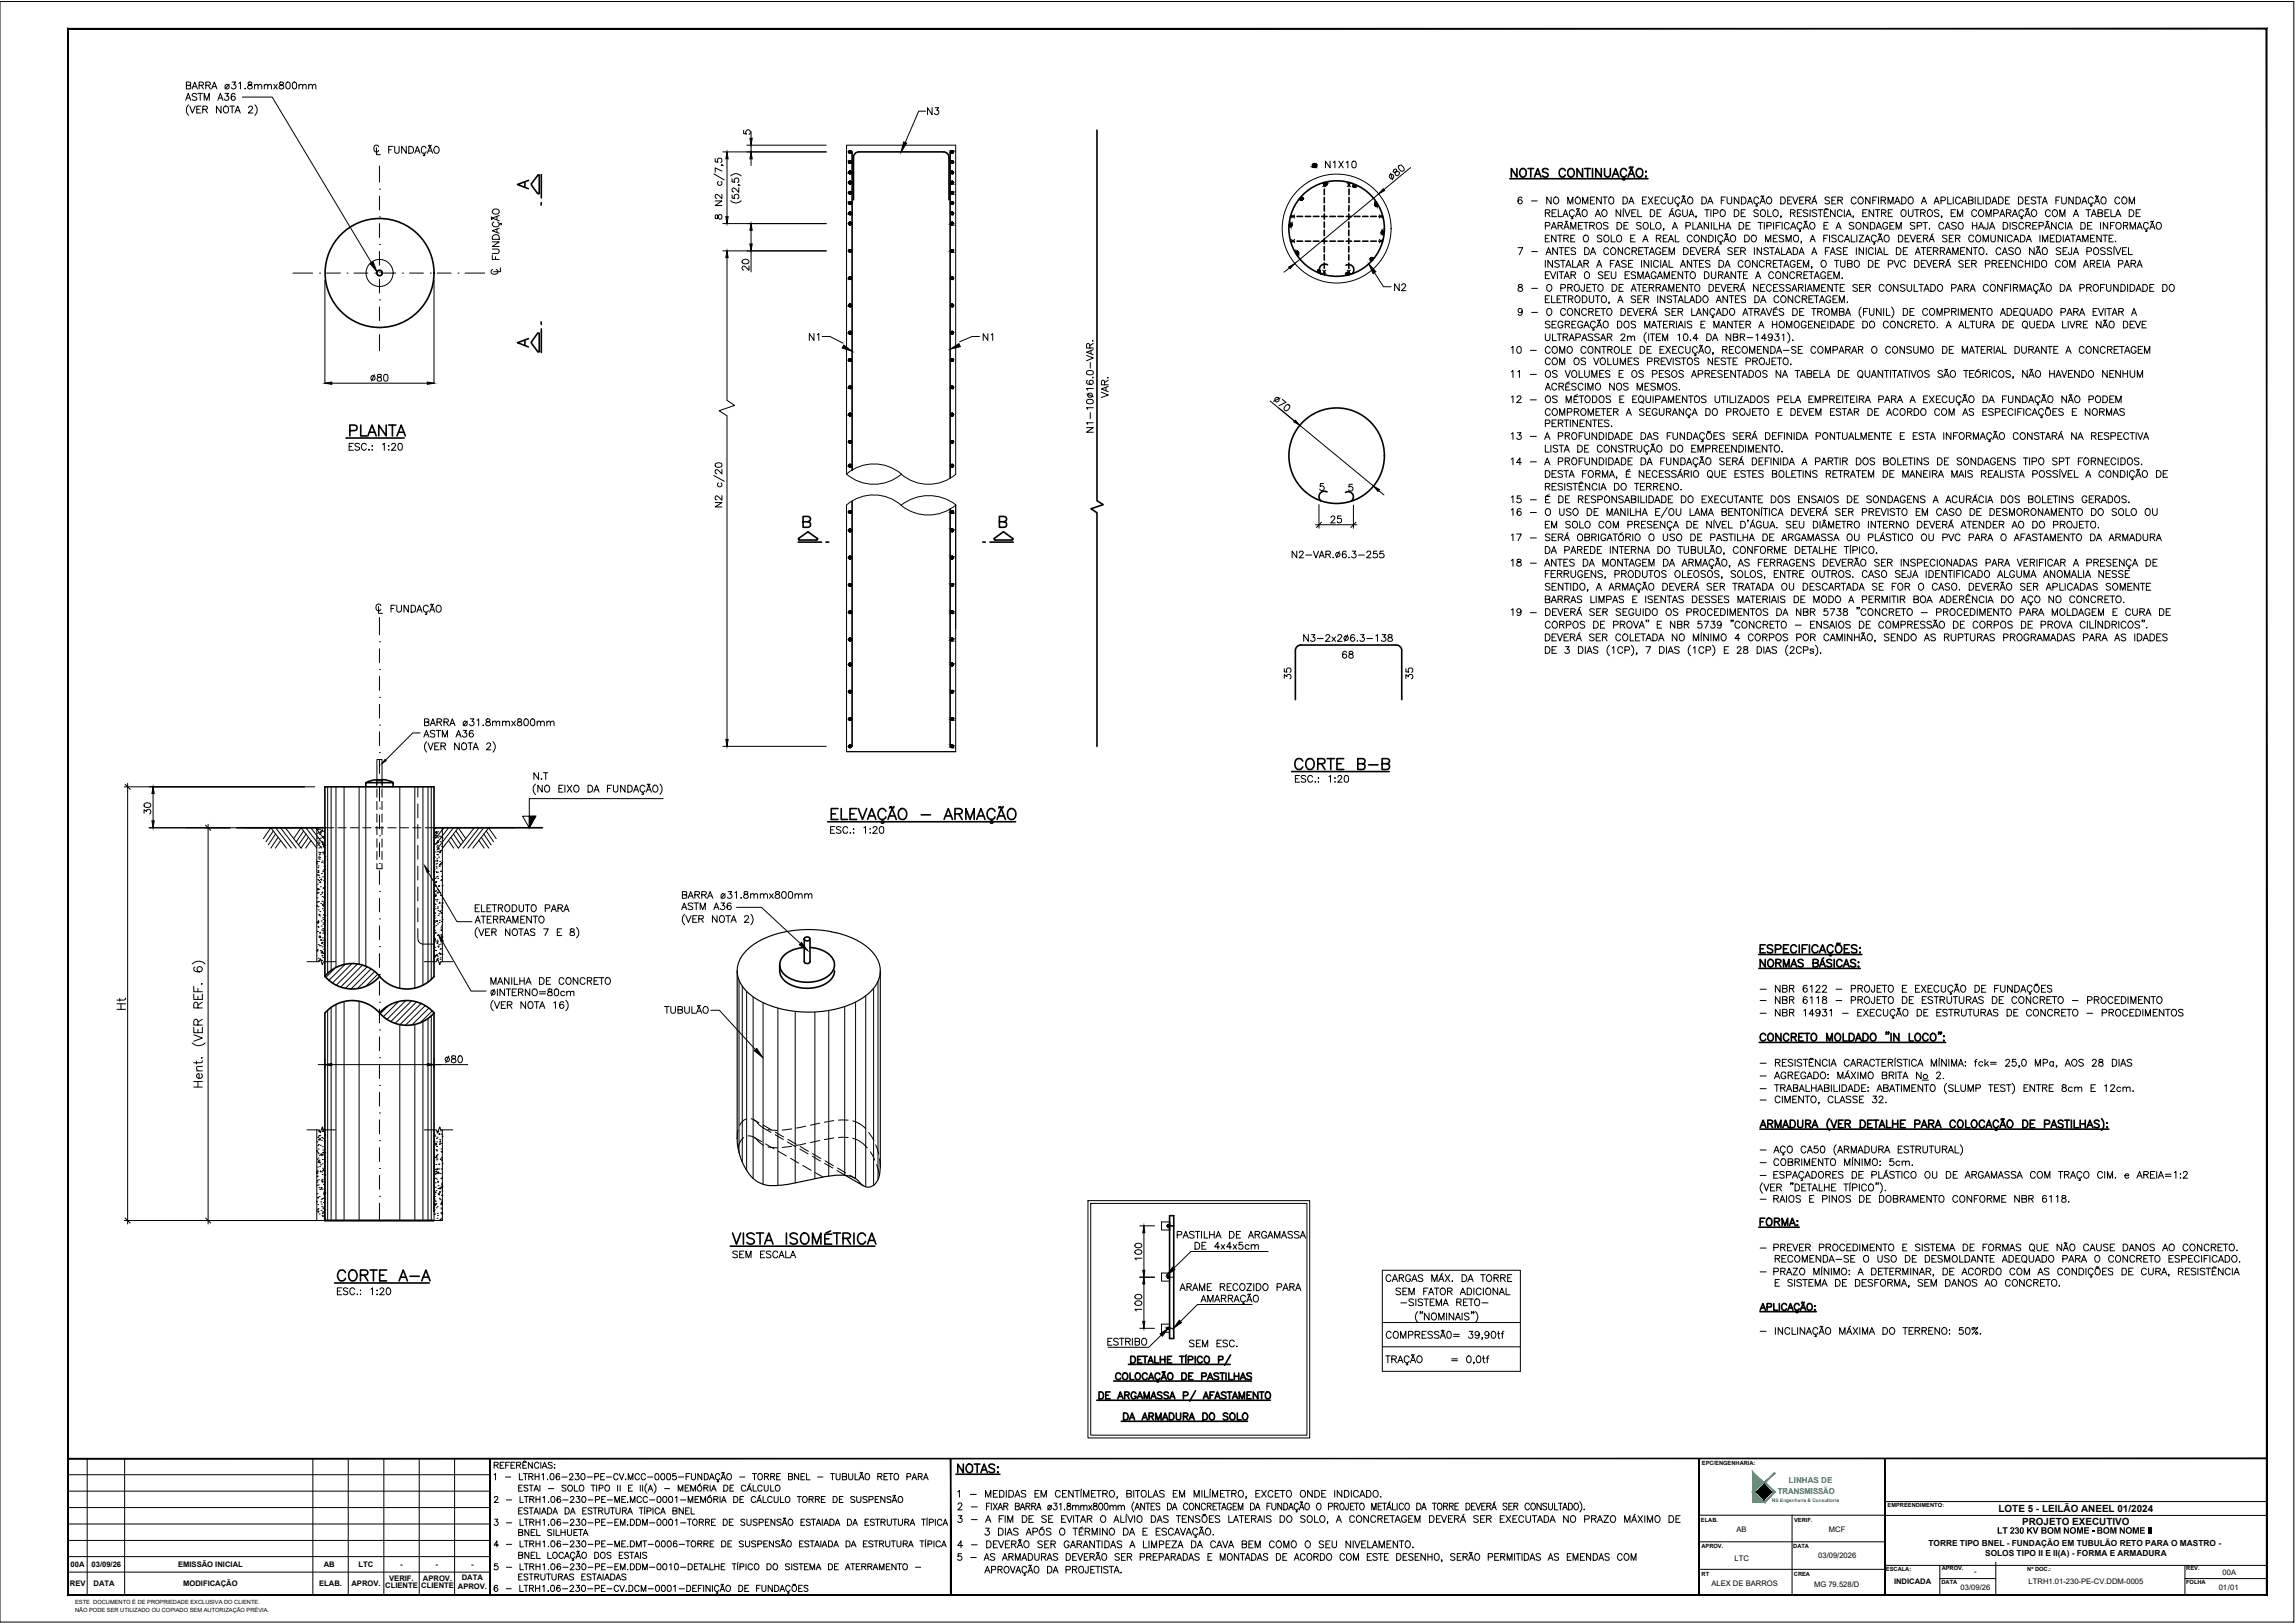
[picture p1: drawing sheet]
<svg xmlns="http://www.w3.org/2000/svg" width="420mm" height="297mm" viewBox="0 0 420 297" stroke-linecap="round" stroke-linejoin="round" font-family="sans-serif">
<defs><g id="words">
<text font-size="6.2" x="257.9" y="34.2" transform="rotate(-90 257.9 34.2)">80</text>
<text font-size="5.7" x="231.8" y="76.6">70</text>
<g font-size="4.4">
<text x="168.6" y="22.2">N3</text>
<text x="93.5" y="35.6">A</text>
<text x="93.5" y="64.6">A</text>
<text x="147.1" y="63.5">N1</text>
<text x="242.4" y="97">25</text>
<text x="244.5" y="121.7">68</text>
<text x="259.6" y="125.6" transform="rotate(-90 259.6 125.6)">35</text>
<text x="28.6" y="150.3" transform="rotate(-90 28.6 150.3)">30</text>
<text x="80.4" y="195.8">80</text>
</g>
<g font-size="4">
<text x="137.9" y="50.8" transform="rotate(-90 137.9 50.8)">20</text>
<text x="254" y="54.3">N2</text>
<text x="178.9" y="63.5">N1</text>
<text x="66.7" y="70.9">80</text>
<text x="245.5" y="91">5</text>
<text x="237.1" y="125.6" transform="rotate(-90 237.1 125.6)">35</text>
</g>
<text font-size="3.5" x="134.8" y="25.8">5</text>
<g font-size="1.8">
<text x="365.9" y="276.8">LOTE 5 - LEILÃO ANEEL 01/2024</text>
<text x="370.2" y="279">PROJETO EXECUTIVO</text>
</g>
<g font-size="1.5" fill="#00b85c">
<text x="325.5" y="273.4">TRANSMISSÃO</text>
<text x="327.5" y="271.4">LINHAS DE</text>
</g>
<g font-size="1.5">
<text x="353.1" y="282.9">TORRE TIPO BNEL - FUNDAÇÃO EM TUBULÃO RETO PARA O MASTRO -</text>
<text x="363.4" y="284.8">SOLOS TIPO II E II(A) - FORMA E ARMADURA</text>
</g>
<g font-size="1.4">
<text x="317.9" y="280.4">AB</text>
<text x="334.8" y="280.4">MCF</text>
<text x="12.9" y="286.8">00A</text>
<text x="16.8" y="286.8">03/09/26</text>
<text x="32.6" y="286.8">EMISSÃO INICIAL</text>
<text x="59.3" y="286.8">AB</text>
<text x="65.7" y="286.8">LTC</text>
<text x="73.3" y="286.8">-</text>
<text x="79.8" y="286.8">-</text>
<text x="86.2" y="286.8">-</text>
<text x="317.5" y="285.6">LTC</text>
<text x="332.9" y="285.2">03/09/2026</text>
<text x="12.8" y="290.3">REV</text>
<text x="17.1" y="290.3">DATA</text>
<text x="33.5" y="290.3">MODIFICAÇÃO</text>
<text x="58.4" y="290.3">ELAB.</text>
<text x="64.3" y="290.3">APROV.</text>
<text x="70.5" y="290.7">CLIENTE</text>
<text x="71.2" y="289.3">VERIF.</text>
<text x="77.1" y="290.7">CLIENTE</text>
<text x="77.4" y="289.3">APROV.</text>
<text x="83.8" y="290.8">APROV.</text>
<text x="84.5" y="289.2">DATA</text>
<text x="313.3" y="290.4">ALEX DE BARROS</text>
<text x="332.1" y="290.4">MG 79.528/D</text>
<text x="346.8" y="289.9">INDICADA</text>
<text x="358.9" y="290.9">03/09/26</text>
<text x="361.4" y="288.1">-</text>
<text x="371.4" y="290">LTRH1.01-230-PE-CV.DDM-0005</text>
<text x="406.2" y="291.1">01/01</text>
<text x="406.9" y="288.2">00A</text>
</g>
<g font-size="1">
<text x="311.6" y="268.2">EPC/ENGENHARIA:</text>
<text x="345.6" y="275.8">EMPREENDIMENTO:</text>
<text x="311.4" y="278.5">ELAB.</text>
<text x="328.5" y="278.5">VERIF.</text>
<text x="311.5" y="283.4">APROV.</text>
<text x="328.3" y="283.3">DATA</text>
<text x="345.3" y="287.6">ESCALA:</text>
<text x="355.5" y="287.4">APROV.</text>
<text x="371.1" y="287.6">Nº DOC.:</text>
<text x="400.3" y="287.4">REV.</text>
<text x="13.8" y="293.6">ESTE DOCUMENTO É DE PROPRIEDADE EXCLUSIVA DO CLIENTE.</text>
<text x="311.5" y="288.4">RT</text>
<text x="328.4" y="288.4">CREA</text>
<text x="355.4" y="290">DATA</text>
<text x="400.2" y="290">FOLHA</text>
<text x="13.8" y="295">NÃO PODE SER UTILIZADO OU COPIADO SEM AUTORIZAÇÃO PRÉVIA.</text>
</g>
<text font-size=".9" fill="#00b85c" x="324.4" y="274.9">RS Engenharia &amp; Consultoria</text>
</g></defs>
<!-- layer: TEXTOS -->
<g fill="none" stroke="#000" stroke-width=".3">
<path d="M276.4 32.7h25.3M277.7 30.8v1.6l-1-1.6v1.6M278.4 31.1a.56 .56 0 0 1 .6-.2 .56 .56 0 0 1 .4 .5 .68 .68 0 0 1-.1 .8 .68 .68 0 0 1-.8 .1l-.1-.1a.87 .87 0 0 1 0-1.1zM279.7 30.8h1.1M280.2 30.8v1.6M280.9 32.4l.6-1.6 .6 1.6M281.1 31.9h.8M283.4 31.1a.67 .67 0 0 0-1 0l.1 .3 .9 .4v.4a.6 .6 0 0 1-1 0M286.6 31.2a.56 .56 0 0 0-.7-.4 .56 .56 0 0 0-.4 .6 .68 .68 0 0 0 .1 .8 .68 .68 0 0 0 .7 .1l.3-.3M287.1 31.1a.59 .59 0 0 1 .7-.2 .59 .59 0 0 1 .4 .5v.4a.59 .59 0 0 1-.6 .6 .59 .59 0 0 1-.6-.6zM289.7 30.8v1.6l-1-1.6v1.6M290.1 30.8h1.1"/>
<path d="M290.7 30.8v1.6M291.5 30.8v1.6M293.2 30.8v1.6l-1.1-1.6v1.6M293.8 30.8v1.1a.53 .53 0 0 0 .5 .5 .53 .53 0 0 0 .5-.5v-1.1M295.2 32.4l.6-1.6 .6 1.6M295.4 31.9h.7M297.3 32.4v.2l.2 .2h-.4M297.8 31.2a.56 .56 0 0 0-.7-.4 .56 .56 0 0 0-.4 .6v.4a.56 .56 0 0 0 .4 .6 .56 .56 0 0 0 .7-.4M298.1 32.4l.6-1.6 .6 1.6M298.3 31.9h.7M298.4 30.6l-.1 .2M298.4 30.6h.2"/>
<path d="M299 30.6l-.2 .1-.2-.1M299.7 31.1a.56 .56 0 0 1 .7-.2 .56 .56 0 0 1 .3 .5 .68 .68 0 0 1-.1 .8 .68 .68 0 0 1-.8 .1l-.1-.1a.87 .87 0 0 1 0-1.1zM301.3 31.4v.1zM301.3 32.2v.2zM64.1 78.8h.8a.51 .51 0 0 0 .5-.5 .51 .51 0 0 0-.5-.5h-.8v2M66 77.8v2h1.2M67.4 79.8l.7-2 .8 2M67.6 79.1h1M70.7 77.8v2l-1.4-2v2M71.2 77.8h1.3M71.8 77.8v2M72.7 79.8l.7-2 .8 2"/>
<path d="M73 79.1h.9M63.3 80.2h10.7M147 95.5h.9a.5 .5 0 0 0 .5-.6l-.2-.3-.3-.1h-.9v2h.9a.51 .51 0 0 0 .5-.5 .51 .51 0 0 0-.5-.5M183 95.5h.8l.3-.1 .2-.3-.2-.5-1.1-.1v2l1.1-.1a.53 .53 0 0 0 .2-.5 .53 .53 0 0 0-.5-.4M238.5 139.3a.74 .74 0 0 0-.8-.5 .74 .74 0 0 0-.6 .8 .88 .88 0 0 0 .2 1 .88 .88 0 0 0 .9 .1l.3-.3M239.3 139.1a.74 .74 0 0 1 .8-.2 .74 .74 0 0 1 .5 .7 .9 .9 0 0 1-.2 .9 .9 .9 0 0 1-1 .2 1.25 1.25 0 0 1-.1-1.6zM241.3 139.8l1.1-.1 .2-.3-.1-.4-.4-.2h-.8v2M241.9 139.8l.7 1M243 138.8h1.3M243.6 138.8v2M244.8 139.8h.7M246 138.8h-1.2v2h1.2"/>
<path d="M248.6 139.8l1.1-.1 .2-.3-.1-.4-.4-.2h-.8v2h.8a.53 .53 0 0 0 .5-.5 .53 .53 0 0 0-.5-.5M250.6 140h1.7M253 139.8l1.2-.1a.44 .44 0 0 0 0-.8l-1.2-.1v2h.9a.53 .53 0 0 0 .5-.5 .53 .53 0 0 0-.5-.5M151.5 150.4h34.4M152.2 149h.8M153.4 148h-1.2v2h1.2M154 148v2h1.2M155.6 149h.8M156.8 148h-1.2v2h1.2M157.1 148l.8 2 .8-2M158.8 150l.8-2 .8 2M159.1 149.3h1"/>
<path d="M161.5 150v.3l.3 .1v.2h-.5M162.2 148.5a.74 .74 0 0 0-.9-.5 .74 .74 0 0 0-.6 .7v.6a.74 .74 0 0 0 .7 .7 .74 .74 0 0 0 .8-.5M162.6 150l.7-2 .8 2M162.9 149.3h.9M162.9 147.7v.2M163 147.7h.2M163.2 147.7l.1 .1M163.3 147.8h.3M163.7 147.6l-.1 .2M164.6 148.3a.75 .75 0 0 1 .9-.3 .75 .75 0 0 1 .5 .7 .91 .91 0 0 1-1 1.3 1.15 1.15 0 0 1-.4-1.7zM168.7 149.1h1.6M172.8 150l.8-2 .8 2"/>
<path d="M173.1 149.3h1M174.8 149l1.2-.1 .1-.3v-.4l-.4-.2h-.9v2M175.5 149l.6 1M176.8 150v-2l.8 2 .8-2v2M178.8 150l.8-2 .7 2M179.1 149.3h.9M181.5 150v.3l.3 .1v.2h-.5M182.2 148.5a.74 .74 0 0 0-.9-.5 .74 .74 0 0 0-.6 .7 .91 .91 0 0 0 1 1.3l.5-.5M182.5 150l.8-2 .8 2M182.8 149.3h1M182.9 147.7l-.1 .2M182.9 147.7h.3"/>
<path d="M183.2 147.7l.1 .1M183.3 147.8h.3M183.6 147.6v.2M184.6 148.3a.75 .75 0 0 1 .9-.3 .75 .75 0 0 1 .5 .7 .91 .91 0 0 1-1 1.3 1.15 1.15 0 0 1-.4-1.7zM236.5 141.2h17.8M322 174.7h18.9M322 177.2h18.6M322.2 173.6h.6M323.2 172.9h-1v1.5h1M323.2 175.6v1.4l-1-1.4v1.4M323.8 175.8a.6 .6 0 0 1 .8 0 .6 .6 0 0 1 0 .8 .55 .55 0 0 1-.8 .3 .55 .55 0 0 1-.2-.8zM324.5 173.1a.55 .55 0 0 0-.5-.2 .55 .55 0 0 0-.4 .4l.1 .2 .7 .3 .1 .4a.63 .63 0 0 1-.9 0"/>
<path d="M325 173.7l.9-.1a.36 .36 0 0 0 0-.6l-.9-.1v1.5M325.1 176.3l.8-.1 .2-.4-.4-.2h-.6v1.4M325.6 176.3l.5 .7M326.5 177v-1.4l.5 1.4 .5-1.4v1.4M326.5 173.6h.6M327.4 172.9h-.9v1.5h.9M327.9 177l.5-1.4 .5 1.4M328.1 176.5h.6M328.9 173.3a.55 .55 0 0 0-.7-.4 .55 .55 0 0 0-.4 .6 .65 .65 0 0 0 .2 .7 .65 .65 0 0 0 .7 .2l.2-.3M329.4 172.9v1.5M329.9 173.6h.6M330.1 175.8a.52 .52 0 0 0-.5-.2 .52 .52 0 0 0-.4 .3l.1 .2 .7 .3 .1 .4a.59 .59 0 0 1-.9 0"/>
<path d="M330.9 172.9h-1v1.5M331.3 172.9v1.5M331.9 176.3l.8-.1 .2-.4-.4-.2h-.6v1.4l.9-.1 .1-.4-.2-.2h-.2M332.8 173.3a.63 .63 0 0 0-.8-.3 .63 .63 0 0 0-.3 .8 .57 .57 0 0 0 .5 .6 .57 .57 0 0 0 .6-.3M333.1 174.4l.6-1.5 .5 1.5M333.1 177l.5-1.4 .6 1.4M333.3 176.5h.7M333.3 173.9h.7M333.9 175.3l-.3 .2M335.1 174.4l.2 .5h-.4M335.3 175.8a.54 .54 0 0 0-.9 0l.2 .3 .7 .3v.4a.54 .54 0 0 1-.9 0M335.6 173.3a.55 .55 0 0 0-.7-.4 .55 .55 0 0 0-.4 .6 .61 .61 0 0 0 .2 .8 .61 .61 0 0 0 .8-.1l.1-.1"/>
<path d="M335.8 175.6v1.4M336.2 173.1a.68 .68 0 0 1 .9 .1 .68 .68 0 0 1-.1 1 .54 .54 0 0 1-.6 .2 .54 .54 0 0 1-.4-.6zM336.3 172.7v.1M336.3 172.7h.2M336.5 172.7l.1 .1M336.6 172.7h.2M336.8 172.6v.2M337.2 175.9a.55 .55 0 0 0-.7-.3 .55 .55 0 0 0-.2 .8 .5 .5 0 0 0 .3 .6 .5 .5 0 0 0 .6-.4M337.5 177l.5-1.4 .5 1.4M337.7 173.6h.5M337.7 176.5h.6M338.6 172.9h-.9v1.5h.9"/>
<path d="M339.7 175.8a.52 .52 0 0 0-.5-.2 .52 .52 0 0 0-.4 .3l.1 .2 .7 .3 .1 .4a.59 .59 0 0 1-.9 0M339.9 173.1a.55 .55 0 0 0-.5-.2 .55 .55 0 0 0-.4 .4l.1 .2 .7 .3 .1 .4a.63 .63 0 0 1-.9 0M340.2 176.9h.1zM340.2 176.1v.1zM340.4 173.5h.2zM340.5 174.3v.1zM322.1 190.8h34.1M323.3 189.5a.59 .59 0 0 0-.9-.2 .59 .59 0 0 0-.1 .9l.1 .1a.49 .49 0 0 0 .5 .2 .49 .49 0 0 0 .4-.3M323.8 189.3a.55 .55 0 0 1 .7 0 .55 .55 0 0 1 .2 .7 .55 .55 0 0 1-.8 .5 .55 .55 0 0 1-.3-.8zM326.1 189.1v1.4l-1-1.4v1.4M327.5 189.5a.55 .55 0 0 0-.8-.3 .55 .55 0 0 0-.2 .8 .5 .5 0 0 0 .4 .5 .5 .5 0 0 0 .6-.3M328 189.8l.8-.1v-.4l-.3-.2h-.5v1.4"/>
<path d="M328.4 189.8l.4 .7M329.3 189.8h.6M330.2 189.1h-.9v1.4h.9M330.4 189.1h.9M330.8 189.1v1.4M331.7 189.3a.55 .55 0 0 1 .7 0 .55 .55 0 0 1 .2 .7 .55 .55 0 0 1-.7 .5 .55 .55 0 0 1-.3-.8zM334.4 190.5v-1.4l.5 1.4 .5-1.4v1.4M336 189.3a.63 .63 0 0 1 .9 .1 .63 .63 0 0 1-.1 .9 .63 .63 0 0 1-.8-.1 .63 .63 0 0 1 0-.9zM337.4 189.1v1.4h.8M338.5 189.1h.5a.75 .75 0 0 1 .5 .7 .75 .75 0 0 1-.5 .7h-.5zM339.7 190.5l.5-1.4 .6 1.4M339.9 190.1h.7"/>
<path d="M341.1 189.1h.4a.75 .75 0 0 1 .5 .7 .75 .75 0 0 1-.5 .7h-.4zM342.6 189.2a.66 .66 0 0 1 .8 .3 .66 .66 0 0 1-.1 .8 .63 .63 0 0 1-.9-.1 .63 .63 0 0 1 .1-.9zM345.4 189h-.1h.1l-.1 .3M345.8 189h-.1h.1l-.1 .3M346.2 189.1v1.4M347.6 189.1v1.4l-.9-1.4v1.4M349.5 189.1v1.4h.8M350.7 189.3a.63 .63 0 0 1 .9 .1 .63 .63 0 0 1-.1 .9 .63 .63 0 0 1-.9-.1 .63 .63 0 0 1 .1-.9zM353 189.5a.5 .5 0 0 0-.6-.4 .5 .5 0 0 0-.4 .6 .55 .55 0 0 0 .2 .7 .55 .55 0 0 0 .8-.2M353.5 189.3a.55 .55 0 0 1 .8 0 .55 .55 0 0 1 .1 .7 .55 .55 0 0 1-.7 .5 .55 .55 0 0 1-.3-.8zM355 189h-.1h.1l-.1 .3M355.4 189h-.1h.1l-.1 .3"/>
<path d="M355.8 190.4h.1zM355.9 189.6v.1zM322.2 206.7h63.9M322.2 206.4l.6-1.4 .5 1.4M322.5 205.9h.6M323.6 205.7l.9-.1v-.5l-.9-.1v1.4M324.1 205.7l.4 .7M325 206.4v-1.4l.5 1.4 .6-1.4v1.4M326.4 206.4l.5-1.4 .5 1.4M326.6 205.9h.6M327.7 205h.5a.75 .75 0 0 1 .5 .7 .75 .75 0 0 1-.5 .7h-.5zM329.1 205l.1 1.2a.46 .46 0 0 0 .5 .2 .46 .46 0 0 0 .3-.4v-1"/>
<path d="M330.6 205.7l.8-.1v-.5l-.8-.1v1.4M331 205.7l.5 .7M331.7 206.4l.6-1.4 .5 1.4M331.9 205.9h.7M334.9 204.8a1.42 1.42 0 0 0 0 2.1M335.2 205l.5 1.4 .6-1.4M336.6 205.7h.5M337.4 205h-.8v1.4h.8M337.8 205.7l.8-.1 .2-.2-.1-.3-.9-.1v1.4M338.3 205.7l.5 .7M340.6 205h.4a.75 .75 0 0 1 .5 .7 .75 .75 0 0 1-.5 .7h-.4zM341.9 205.7h.6"/>
<path d="M342.8 205h-.9v1.4h.9M343 205h.9M343.5 205v1.4M344 206.4l.6-1.4 .5 1.4M344.2 205.9h.7M345.4 205v1.4h.8M346.5 205.7h.9M346.5 205v1.4M347.4 205v1.4M347.9 205.7h.6M348.8 205h-.9v1.4h.9M350.6 205.7h.8l.1-.2-.1-.4-.8-.1v1.4"/>
<path d="M351.7 206.4l.6-1.4 .5 1.4M352 205.9h.6M353.1 205.7l.9-.1v-.5l-.9-.1v1.4M353.6 205.7l.4 .7M354.3 206.4l.5-1.4 .5 1.4M354.5 205.9h.6M358 205.3a.55 .55 0 0 0-.8-.2 .55 .55 0 0 0-.2 .8 .5 .5 0 0 0 .4 .5 .5 .5 0 0 0 .6-.3M358.6 205.1a.66 .66 0 0 1 .8 .3 .66 .66 0 0 1-.1 .8 .63 .63 0 0 1-.9-.1 .63 .63 0 0 1 .1-.9zM359.9 205v1.4h.7M361.1 205.1a.66 .66 0 0 1 .8 .3 .66 .66 0 0 1-.1 .8 .63 .63 0 0 1-.9-.1 .63 .63 0 0 1 .1-.9zM363.3 205.3a.5 .5 0 0 0-.6-.3 .5 .5 0 0 0-.4 .6 .55 .55 0 0 0 .3 .7 .55 .55 0 0 0 .7-.2M363.6 206.4l.5-1.4 .5 1.4"/>
<path d="M363.8 205.9h.6M365.4 206.4l.2 .4h-.3M365.9 205.3a.55 .55 0 0 0-.8-.2 .55 .55 0 0 0-.2 .8 .5 .5 0 0 0 .4 .5 .5 .5 0 0 0 .6-.3M366.1 206.4l.5-1.4 .6 1.4M366.4 205.9h.6M366.6 204.8h-.2v.2M366.9 204.8l-.1 .1-.2-.1M367.6 205.2a.6 .6 0 0 1 .8 0 .6 .6 0 0 1 0 .9 .55 .55 0 0 1-.7 .2 .55 .55 0 0 1-.2-.7zM370.3 205h.5a.78 .78 0 0 1 .4 .7 .78 .78 0 0 1-.4 .7h-.5zM371.7 205.7h.5M372.5 205h-.8v1.4h.8M374.3 205.7h.8l.1-.2v-.4l-.9-.1v1.4"/>
<path d="M375.5 206.4l.5-1.4 .6 1.4M375.7 205.9h.6M377.7 205.2a.54 .54 0 0 0-.9 0l.1 .4 .8 .3a.34 .34 0 0 1-.3 .5h-.3l-.3-.2M378 205h.9M378.4 205v1.4M379.2 205v1.4M379.7 205v1.4h.8M380.8 205.7h1M380.8 205v1.4M381.8 205v1.4M382.1 206.4l.5-1.4 .6 1.4M382.3 205.9h.6"/>
<path d="M384.3 205.2a.54 .54 0 0 0-.9 0l.1 .4 .8 .3a.34 .34 0 0 1-.3 .5h-.3l-.3-.2M384.7 204.8a1.52 1.52 0 0 1 0 2.1M385.7 206.3h.1zM385.7 205.5v.1zM61.3 234.8h17.3M63.2 232.9a.74 .74 0 0 0-.8-.5 .74 .74 0 0 0-.6 .8v.5a.74 .74 0 0 0 .6 .7 .74 .74 0 0 0 .8-.4M64 232.7a.75 .75 0 0 1 .9-.2 .75 .75 0 0 1 .5 .7v.5a.76 .76 0 0 1-.8 .7 .76 .76 0 0 1-.8-.7zM66 233.4h.9a.47 .47 0 0 0 .4-.3 .47 .47 0 0 0-.1-.5l-.3-.2h-.9v2M66.7 233.4l.7 1M67.7 232.4h1.3M68.4 232.4v2M69.5 233.4h.8"/>
<path d="M70.8 232.4h-1.3v2h1.3M73.1 234.4l.7-2 .8 2M73.3 233.8h1M75.1 233.6h1.7M77.2 234.4l.8-2 .7 2M77.5 233.8h1M133.7 228.1h26.4M134.1 225.7l.7 2 .8-2M136.1 225.7v2M138.1 226a.76 .76 0 0 0-.8-.4 .76 .76 0 0 0-.6 .6 1.4 1.4 0 0 0 1.2 .6l.2 .3v.3a.87 .87 0 0 1-1.4 0M138.5 225.7h1.3M139.1 225.7v2"/>
<path d="M140 227.7l.8-2 .7 2M140.3 227h.9M144 225.7v2M146 226a.72 .72 0 0 0-.8-.4 .72 .72 0 0 0-.5 .6l.3 .4 .6 .1a.49 .49 0 0 1 .2 .9 .85 .85 0 0 1-1.1-.2M146.7 226a.75 .75 0 0 1 .9-.3 .75 .75 0 0 1 .5 .7 .96 .96 0 0 1-1 1.3l-.2-.1a1.24 1.24 0 0 1-.2-1.6zM148.8 227.7v-2l.7 2 .8-2v2M151 226.7h.8M152.1 225.3l-.9 .4M152.3 225.9h-1.3v1.8h1.3M152.5 225.7h1.4M153.2 225.7v2M154.3 226.6h.9a.58 .58 0 0 0 .5-.6l-.5-.3h-.9v2"/>
<path d="M155 226.6l.7 1.1M156.3 225.7v2M158.5 226.2a.74 .74 0 0 0-.9-.5 .74 .74 0 0 0-.6 .7 .96 .96 0 0 0 1 1.3l.5-.5M158.8 227.7l.8-2 .8 2M159.1 227h1M322 224.6h7.4M322.2 239.8l.5-1.2 .5 1.2M322.2 223.6h.6M322.5 239.4h.5M323.1 223h-.9v1.3M323.5 239.2h.7l.1-.5-.8-.1v1.2M323.6 223a.68 .68 0 0 1 .8 .5 .68 .68 0 0 1-.4 .8 .71 .71 0 0 1-.7-.5 .71 .71 0 0 1 .3-.8z"/>
<path d="M324.7 238.6v1.2h.8M324.9 223.6l.8-.1 .1-.3-.1-.2h-.8v1.3M325.3 223.6l.5 .7M325.8 238.6v1.2M326.3 224.3v-1.3l.5 1.3 .5-1.3v1.3M327.1 238.9a.46 .46 0 0 0-.6-.3 .46 .46 0 0 0-.3 .4v.3a.46 .46 0 0 0 .3 .5 .46 .46 0 0 0 .6-.3M327.3 239.8l.5-1.2 .5 1.2M327.5 239.4h.6M327.6 224.3l.5-1.3 .6 1.3M327.8 223.9h.7M329 223.5h.1zM329 224.3h.1z"/>
<path d="M329 239.8l.1 .4h-.3M329.4 238.9a.46 .46 0 0 0-.5-.3 .46 .46 0 0 0-.4 .4v.3a.46 .46 0 0 0 .4 .5 .46 .46 0 0 0 .5-.3M329.6 239.8l.5-1.2 .5 1.2M329.8 239.4h.6M329.9 238.4l-.1 .1M329.9 238.4h.2M330.1 238.4h.2M330.3 238.3l-.1 .1M330.9 238.7l.1-.1a.59 .59 0 0 1 .8 .6 .59 .59 0 0 1-.8 .6l-.2-.5zM332.2 239h.1zM332.2 239.7v.1zM322.2 240.1h10.3"/>
<path d="M175 269.8h8M176.4 268v1.5l-1.1-1.5v1.5M177 268.2a.56 .56 0 0 1 .7-.2 .56 .56 0 0 1 .4 .5 .69 .69 0 0 1-.8 1l-.3-.2a.96 .96 0 0 1 0-1.1zM178.4 268h1M178.9 268v1.5M179.6 269.5l.6-1.5 .6 1.5M179.8 269h.7M182.1 268.2a.56 .56 0 0 0-.6-.3 .56 .56 0 0 0-.4 .4l.1 .2 .7 .3 .2 .5a.69 .69 0 0 1-1 0M182.6 269.4h.2zM182.7 268.5v.1z"/>
</g>
<g fill="none" stroke="#000" stroke-width=".18">
<path d="M34 18.4l.5-1.3 .4 1.3M34.1 15.6h.7l.1-.5-.8-.1v1.3l.8-.1v-.5l-.3-.1M34.2 17.9h.6M34.5 19.2a1.27 1.27 0 0 0 0 1.9M34.8 19.4l.4 1.3 .5-1.3M35.2 16.3l.4-1.3 .6 1.3M35.3 15.9h.6M36 17.3a.47 .47 0 0 0-.4-.2 .47 .47 0 0 0-.4 .3l.1 .2 .7 .4-.1 .3-.4 .1-.3-.2M36.2 17.1h.9M36.4 15.6l.8-.1v-.4l-.8-.1v1.3M36.7 17.1v1.3M36.8 19.4h-.8v1.3h.8"/>
<path d="M36.8 15.6l.5 .7M37.4 18.4v-1.3l.4 1.3 .5-1.3v1.3M37.7 15.6h.7l.1-.3-.3-.3h-.5v1.3M38.1 15.6l.4 .7M38.7 16.3l.5-1.3 .5 1.3M38.9 15.9h.6M39.9 18.4l.4-1.3 .5 1.3M40 17.9h.6M40.5 19.4v1.3l-.9-1.3v1.3M41 19.6l.2-.2a.64 .64 0 0 1 .6 .7 .64 .64 0 0 1-.6 .6l-.1-.1a.75 .75 0 0 1-.1-1zM41.2 17.1h.6l-.3 .5h.2a.42 .42 0 0 1 0 .7 .42 .42 0 0 1-.6-.2M42 15.4l-.8 .9"/>
<path d="M42.1 19.4h.8M42.5 15h.6l-.3 .5h.2a.42 .42 0 0 1 .1 .7 .42 .42 0 0 1-.7-.2M42.5 19.4v1.3M43 17.3v-.1a.37 .37 0 0 0-.6 .1l-.1 .6 .2 .4a.38 .38 0 0 0 .6-.2 .38 .38 0 0 0-.4-.5h-.2l-.2 .3M43.7 15.3l.3-.3v1.3M44.8 16.2l.1 .1zM45.5 15.1l-.1 .2 .2 .2a.43 .43 0 0 1 .5 .2 .43 .43 0 0 1 0 .5l-.5 .1-.2-.1-.1-.3a.48 .48 0 0 1 .6-.4l.2-.2v-.2zM45.5 19.7l.3-.3h.2l.2 .4-.7 .9h.8M46.6 15.7l.3-.3 .3 .1v.8M46.6 15.4v.9M46.7 19.2a1.27 1.27 0 0 1 0 1.9M47.2 15.7l.3-.3 .3 .1 .1 .8"/>
<path d="M48.4 15.7l.3-.3 .3 .1v.8M48.4 15.4v.9M49 15.7l.3-.3h.2l.2 .3v.6M50.1 15.4l.7 .9M50.8 15.4l-.7 .9M51.2 15.1v.2l.2 .2a.47 .47 0 0 1 .5 .5 .44 .44 0 0 1-.5 .3 .44 .44 0 0 1-.3-.4l.2-.3 .5-.2 .1-.2a.48 .48 0 0 0-.7-.1zM52.5 15.1a.37 .37 0 0 1 .6 .2v.3a.53 .53 0 0 1-.4 .7 .82 .82 0 0 1-.2-1.2zM53.7 15.1a.37 .37 0 0 1 .6 .2v.3a.53 .53 0 0 1-.5 .7 .82 .82 0 0 1-.1-1.2zM54.7 15.7l.3-.3 .3 .1 .1 .8M54.7 15.4v.9M55.4 15.7l.3-.3 .3 .1v.8M56.5 15.7l.3-.3 .3 .1 .1 .8"/>
<path d="M56.5 15.4v.9M57.2 15.7l.3-.3 .3 .1v.8M36 20h.5M37.1 20h.7l.1-.5-.8-.1v1.3M37.5 20l.5 .7M43 20.7l.5-1.3 .5 1.3M43.2 20.3h.6M68.9 27v1.3h.7M69.3 26.9a.46 .46 0 0 0-.5-.3 .46 .46 0 0 0-.3 .4v.3a.46 .46 0 0 0 .3 .5 .46 .46 0 0 0 .5-.3M71.2 27.4h.4M72 26.8h-.8v1.3M72.3 26.8v.9a.41 .41 0 0 0 .4 .4 .41 .41 0 0 0 .4-.4v-.9"/>
<path d="M74.4 26.8v1.3l-.9-1.3v1.3M74.8 26.8h.5a.68 .68 0 0 1 .4 .6 .68 .68 0 0 1-.4 .7h-.5zM75.9 28.1l.5-1.3 .5 1.3M76.1 27.6h.6M77.6 28.1l.2 .3h-.3M78 27.1a.45 .45 0 0 0-.5-.3 .45 .45 0 0 0-.4 .5v.3a.46 .46 0 0 0 .4 .5 .46 .46 0 0 0 .5-.3M78.2 28.1l.5-1.3 .5 1.3M78.4 27.6h.6M78.5 26.6l-.1 .1M78.5 26.6l.2 .1M79 26.6l-.3 .1M79.7 26.9a.62 .62 0 0 1 .7 .4 .62 .62 0 0 1-.4 .8 .65 .65 0 0 1-.6-.5 .65 .65 0 0 1 .3-.7z"/>
<path d="M89.9 39.7l.1 .1M90 40v.1M90 39.9v.1M90 39.8v.1M90.1 38.6a.67 .67 0 0 1 .8-.4 .67 .67 0 0 1 .5 .6 .68 .68 0 0 1-.7 .4 .68 .68 0 0 1-.6-.6zM91 39.6v.6M91.4 39.4l-1.3 .5 1.3 .5M130.7 31.8l1.9 1.1M130.9 36.8h1.3l-1.3 .8h1.3M130.9 29v.6l.5 .1a.44 .44 0 0 1 0-.6 .44 .44 0 0 1 .7 0 .44 .44 0 0 1-.1 .6M131 39.4v.6h.2l.5-.7a.45 .45 0 0 1 .5 .3 .45 .45 0 0 1-.2 .5h-.3l-.2-.2-.1-.5zM131.5 33.2a.4 .4 0 0 0 0 .6 .4 .4 0 0 0 .6 0 .4 .4 0 0 0-.1-.6"/>
<path d="M132.1 30.2l-.1 .1 .2-.1 .2 .1M132.2 35.5v.9l-.9-.8a.36 .36 0 0 0-.4 .3 .36 .36 0 0 0 .3 .4M132.2 31.3l-1.3-.6v.8M133.8 36.7a1.27 1.27 0 0 0 1.9 0M133.8 32.2a1.27 1.27 0 0 1 1.9 0M134 35.7v.6h.5a.44 .44 0 0 1 .1-.7 .44 .44 0 0 1 .6 .2 .44 .44 0 0 1-.2 .6M134 32.7v.6h.5a.43 .43 0 0 1 0-.6 .43 .43 0 0 1 .7 0 .43 .43 0 0 1-.2 .7M135.2 33.8l-.1 .1 .2-.1 .2 .1M135.3 34.4v.8l-.9-.8a.36 .36 0 0 0-.4 .3 .36 .36 0 0 0 .3 .4M243.5 29.5v1.2l-.8-1.2v1.2M244.1 29.7l.3-.2v1.2M245.1 29.5l.8 1.2"/>
<path d="M245.9 29.5l-.8 1.2M246.5 29.7l.3-.2v1.2M247.6 29.5a.42 .42 0 0 1 .6 .2v.8l-.1 .2h-.5l-.1-.5zM278.6 36.3a.34 .34 0 0 0-.5-.2l-.2 .5 .1 .6a.39 .39 0 0 0 .6 0 .39 .39 0 0 0-.1-.6 .39 .39 0 0 0-.6 .3M280.4 36.8h1M282.9 39l.7-.1 .2-.3-.3-.2h-.6v1.3M283.3 39l.5 .7M284 36.1v1.2l-.8-1.2v1.2M284.1 39h.5M284.6 36.1a.62 .62 0 0 1 .8 .5 .62 .62 0 0 1-.4 .7 .65 .65 0 0 1-.6-.4 .65 .65 0 0 1 .2-.8zM284.9 38.4h-.8v1.3h.8M285.3 38.4v1.3h.7"/>
<path d="M286.1 39.7l.5-1.3 .5 1.3M286.3 39.2h.6M287 37.3v-1.2l.5 1.2 .5-1.2v1.2M287.8 39.7l.2 .3h-.3M288.2 38.7a.46 .46 0 0 0-.5-.3 .46 .46 0 0 0-.4 .4 .56 .56 0 0 0 .1 .6 .56 .56 0 0 0 .6 .2l.2-.2M288.5 39.7l.4-1.3 .5 1.3M288.5 36.3a.46 .46 0 0 1 .5-.2 .46 .46 0 0 1 .3 .5 .53 .53 0 0 1-.1 .6 .53 .53 0 0 1-.7 0l-.1-.3zM288.6 39.2h.6M288.7 38.2l-.1 .1M288.7 38.2l.2 .1M289 38.2h.1M289.1 38.2v.1"/>
<path d="M289.7 37.3v-1.2l.5 1.2 .5-1.2v1.2M289.7 38.6a.57 .57 0 0 1 .8 0 .57 .57 0 0 1-.1 .8v.2a.61 .61 0 0 1-.8-.3 .61 .61 0 0 1 .1-.7zM291.2 36.6h.4M291.9 36.1h-.7v1.2h.7M292.1 39.7l.4-1.3 .5 1.3M292.2 39.2h.7M293.2 36.1v1.2l-.9-1.2v1.2M293.4 38.6a.59 .59 0 0 1 .8 .1 .59 .59 0 0 1-.2 .9 .6 .6 0 0 1-.7-.3 .6 .6 0 0 1 .1-.7zM293.5 36.1h.8M293.8 36.1v1.2M294.7 36.1a.62 .62 0 0 1 .8 .4 .62 .62 0 0 1-.4 .8 .65 .65 0 0 1-.6-.4 .65 .65 0 0 1 .2-.8zM296.7 38.4v1.3l-.8-1.3v1.3"/>
<path d="M297.1 36.1a.66 .66 0 0 1 .9 .6 .66 .66 0 0 1-.9 .6zM297.2 38.4v1.3M297.3 38.2l-.1 .1M297.5 38.4l.4 1.3 .5-1.3M298.2 37.3l.5-1.2 .4 1.2M298.4 36.9h.6M298.7 39h.5M299.5 38.4h-.8v1.3h.8M299.8 38.4v1.3h.8M300.7 36.6h.5M301.5 36.1h-.8v1.2h.8M301.8 36.1l.8 1.2"/>
<path d="M302.1 38.4a.66 .66 0 0 1 .9 .6 .66 .66 0 0 1-.9 .7zM302.6 36.1l-.8 1.2M303 36.6h.5M303.4 39h.4M303.8 36.1h-.8v1.2h.8M304.1 38.4h-.7v1.3h.7M305 36.4a.46 .46 0 0 0-.6-.3 .46 .46 0 0 0-.3 .5 .53 .53 0 0 0 .2 .6 .53 .53 0 0 0 .6 0l.1-.2M305.4 36.1v1.1l.3 .1 .5-.1v-1.1M305.6 39.7l.4-1.3 .5 1.3M305.7 39.2h.6M306.3 38.2l-.3 .1M307.1 37.3l.2 .4h-.3"/>
<path d="M307.5 36.4a.46 .46 0 0 0-.5-.3 .46 .46 0 0 0-.4 .5 .53 .53 0 0 0 .2 .6 .53 .53 0 0 0 .7 0v-.2M307.6 38.7a.46 .46 0 0 0-.5-.3 .46 .46 0 0 0-.4 .4v.3a.45 .45 0 0 0 .5 .6 .45 .45 0 0 0 .4-.6h-.3M307.8 37.3l.4-1.2 .5 1.2M307.9 36.9h.6M308 35.9l-.1 .1M308 35.9l.2 .1M308.1 38.4v1a.43 .43 0 0 0 .5 .2 .43 .43 0 0 0 .3-.3v-.9M308.3 35.9h.1M308.4 35.8v.2M309.1 36.3a.46 .46 0 0 1 .5-.2 .46 .46 0 0 1 .3 .5 .53 .53 0 0 1-.2 .6 .53 .53 0 0 1-.6 0l-.2-.3zM309.2 39.7l.5-1.3 .4 1.3M309.4 39.2h.6"/>
<path d="M310.6 39.6h-.2h.2l-.2 .3M311.6 36.1h.4a.68 .68 0 0 1 .4 .6 .68 .68 0 0 1-.4 .6h-.4zM312.1 38.4h.8M312.5 38.4v1.3M312.6 37.3l.5-1.2 .5 1.2M312.8 36.9h.6M313.2 38.4v1.3M313.7 39.1l.8-.2v-.4l-.8-.1v1.3M315 38.6a.59 .59 0 0 1 .9 .1 .59 .59 0 0 1-.3 .9 .6 .6 0 0 1-.7-.3 .6 .6 0 0 1 .1-.7zM315.1 36.6h.5M315.9 36.1h-.8v1.2M316.2 36.1v.8l.4 .4 .4-.1v-1.1"/>
<path d="M317.5 38.4a.71 .71 0 0 1 .8 .3v.1a.62 .62 0 0 1-.4 .9h-.4zM318.3 36.1v1.2l-.8-1.2v1.2M318.8 39h.4M318.8 36.1h.4a.68 .68 0 0 1 .5 .6 .68 .68 0 0 1-.5 .6h-.4zM319.5 38.4h-.7v1.3h.7M319.9 37.3l.5-1.2 .4 1.2M320.1 36.9h.6M321.6 37.3l.1 .4h-.3M321.9 38.6l-.3-.2-.5 .2 .1 .2 .7 .5a.43 .43 0 0 1-.3 .4 .43 .43 0 0 1-.5-.3M322 36.4a.46 .46 0 0 0-.6-.3 .46 .46 0 0 0-.3 .5v.3a.46 .46 0 0 0 .4 .4 .46 .46 0 0 0 .5-.3M322.2 37.3l.5-1.2 .5 1.2M322.4 38.6a.57 .57 0 0 1 .8 0 .57 .57 0 0 1-.1 .8l-.1 .2a.61 .61 0 0 1-.7-.3 .61 .61 0 0 1 .1-.7z"/>
<path d="M322.4 36.9h.6M322.5 35.9l-.1 .1M322.5 35.9l.2 .1M322.7 35.9h.1M322.9 35.8l-.1 .2M323.6 36.1a.62 .62 0 0 1 .8 .5 .62 .62 0 0 1-.4 .7 .65 .65 0 0 1-.6-.4 .65 .65 0 0 1 .2-.8zM323.6 38.4v1.3h.8M324.7 38.6a.6 .6 0 0 1 .9 .3 .6 .6 0 0 1-.6 .8l-.4-.6zM326 36.1h.4a.68 .68 0 0 1 .5 .6 .68 .68 0 0 1-.5 .6h-.4zM326.1 39.6h-.1h.1l-.1 .3M327.3 36.6h.4M327.8 39l.7-.1 .1-.4-.8-.1v1.3"/>
<path d="M328 36.1h-.7v1.2h.7M328.2 36.1l.5 1.2 .5-1.2M328.2 39l.4 .7M329.1 39h.4M329.5 36.6h.4M329.8 38.4h-.7v1.3h.7M330.2 36.1h-.7v1.2h.7M330.6 36.6h.8v-.4l-.8-.1v1.2M331 38.6l-.3-.2-.6 .2 .1 .2 .6 .3 .2 .3a.51 .51 0 0 1-.9 0M331 36.6l.4 .7M331.4 38.4v1.3M331.7 37.3l.4-1.2 .5 1.2"/>
<path d="M331.9 36.9h.5M332.4 35.8l-.3 .2M332.6 38.6l-.3-.2-.5 .2 .1 .2 .7 .3v.3a.51 .51 0 0 1-.8 0M332.9 38.4h.8M333.2 38.4v1.3M334 39h.5M334.1 38.3h.5M334.8 38.4h-.8v1.3h.8M334.9 36.3a.47 .47 0 0 0-.4-.3 .47 .47 0 0 0-.4 .4l.1 .2 .7 .3v.3l-.3 .1-.5-.1M335.4 36.6h.4M336 38.4v1.3l-.9-1.3v1.3M336.1 36.1h-.7v1.2h.7"/>
<path d="M336.5 36.6h.8v-.4l-.8-.1v1.2M336.9 36.6l.4 .7M337.3 38.7a.46 .46 0 0 0-.5-.3 .46 .46 0 0 0-.4 .4v.3a.46 .46 0 0 0 .3 .6 .46 .46 0 0 0 .6-.3M337.7 38.4v1.3M337.9 39.7l.6-1.3 .4 1.3M338.2 39.2h.6M339.3 39.6h-.1h.1l-.1 .3M339.8 36.4a.46 .46 0 0 0-.5-.3 .46 .46 0 0 0-.4 .5 .53 .53 0 0 0 .2 .6 .53 .53 0 0 0 .7 0v-.2M340.3 36.3a.46 .46 0 0 1 .5-.2 .46 .46 0 0 1 .3 .5 .53 .53 0 0 1-.2 .6 .53 .53 0 0 1-.6 0l-.2-.3zM341 39h.5M341.8 38.4h-.8v1.3h.8M342.3 36.1v1.2l-.8-1.2v1.2"/>
<path d="M342.9 36.6h.4M343 38.4v1.3l-.8-1.3v1.3M343.3 38.4h.8M343.6 36.1h-.7v1.2M343.7 38.4v1.3M343.9 36.1v1.2M344.4 36.6h.7l.1-.3-.3-.2h-.5v1.2M344.5 39l.6-.1 .1-.4-.7-.1v1.3M344.8 36.6l.4 .7M344.8 39l.5 .7M345.7 37.3v-1.2l.4 1.2 .5-1.2v1.2M345.7 39h.5"/>
<path d="M346.5 38.4h-.8v1.3h.8M346.9 37.3l.4-1.2 .6 1.2M347 36.9h.6M348.1 36.1a.66 .66 0 0 1 .9 .6 .66 .66 0 0 1-.9 .6zM348.1 38.6l.1-.1a.62 .62 0 0 1 .8 .4 .62 .62 0 0 1-.4 .8 .65 .65 0 0 1-.6-.4 .65 .65 0 0 1 .1-.7zM349.4 38.4v1a.43 .43 0 0 0 .5 .2 .43 .43 0 0 0 .3-.3v-.9M349.4 36.3l.1-.2a.62 .62 0 0 1 .8 .4 .62 .62 0 0 1-.4 .8 .65 .65 0 0 1-.6-.3 .65 .65 0 0 1 .1-.7zM350.5 38.4h.8M350.9 38.4v1.3M351.6 39l.7-.1 .1-.4-.8-.1v1.3M351.7 37.3l.5-1.2 .5 1.2M351.9 36.9h.7"/>
<path d="M352 39l.5 .7M352.9 38.6a.59 .59 0 0 1 .9 .1 .59 .59 0 0 1-.3 .9 .6 .6 0 0 1-.7-.3 .6 .6 0 0 1 .1-.7zM354.1 37.3l.4-1.2 .5 1.2M354.2 36.9h.6M355 38.6l-.3-.2-.6 .2 .1 .2 .7 .3 .1 .3a.51 .51 0 0 1-.9 0M355.3 36.7l.8-.1v-.4l-.8-.1v1.2M355.5 39.6h-.1h.1l-.1 .3M356.6 36.1v1.2h.7M357.2 39h.5M357.6 36.1v1.2M358 38.4h-.8v1.3h.8M358.4 39.7v-1.3l.4 1.3 .5-1.3v1.3"/>
<path d="M358.9 36.4a.46 .46 0 0 0-.5-.3 .46 .46 0 0 0-.4 .5v.3a.46 .46 0 0 0 .4 .4 .46 .46 0 0 0 .5-.3M359.1 37.3l.5-1.2 .5 1.2M359.3 36.9h.6M360.4 36.6h.7l.1-.3-.3-.2h-.5v1.2l.7-.1 .1-.3-.3-.3M361.6 36.1v1.2M361.9 38.7a.46 .46 0 0 0-.6-.3 .46 .46 0 0 0-.3 .4 .56 .56 0 0 0 .1 .6 .56 .56 0 0 0 .6 .2l.2-.2M362.1 36.1v1.2h.7M362.3 38.6a.59 .59 0 0 1 .9 .1 .59 .59 0 0 1-.3 .9 .6 .6 0 0 1-.7-.3 .6 .6 0 0 1 .1-.7zM363.1 36.1v1.2M363.6 36.1h.4a.71 .71 0 0 1 .4 .6 .71 .71 0 0 1-.4 .6h-.4zM363.6 39.7v-1.3l.5 1.3 .4-1.3v1.3M364.7 37.3l.4-1.2 .5 1.2"/>
<path d="M364.8 36.9h.6M365 39.1l.8-.2v-.4l-.8-.1v1.3M365.9 36.1h.4a.68 .68 0 0 1 .4 .6 .68 .68 0 0 1-.4 .6h-.4zM366.1 39.7l.5-1.3 .4 1.3M366.3 39.2h.6M367.2 36.6h.4M367.3 39l.7-.1 .2-.3-.3-.2h-.6v1.3M367.7 39l.5 .7M367.9 36.1h-.7v1.2h.7M368.4 39.7l.5-1.3 .5 1.3M368.6 39.2h.6M369.5 36.1h.5a.68 .68 0 0 1 .4 .6 .68 .68 0 0 1-.4 .6h-.5z"/>
<path d="M370.1 39.7l.1 .3h-.2M370.5 38.7a.46 .46 0 0 0-.5-.3 .46 .46 0 0 0-.4 .4v.3a.46 .46 0 0 0 .4 .6 .46 .46 0 0 0 .5-.3M370.7 39.7l.5-1.3 .5 1.3M370.8 36.6h.5M370.9 39.2h.6M371 38.2l-.1 .1M371 38.2l.2 .1M371.2 38.2h.2M371.4 38.2l-.1 .1M371.6 36.1h-.8v1.2h.8M372 38.6a.59 .59 0 0 1 .9 .1 .59 .59 0 0 1-.3 .9 .6 .6 0 0 1-.7-.3 .6 .6 0 0 1 .1-.7zM372.7 36.3a.47 .47 0 0 0-.4-.3 .47 .47 0 0 0-.4 .4l.1 .2 .7 .3v.3l-.3 .1-.5-.1"/>
<path d="M372.9 36.1h.9M373.3 36.1v1.2M373.9 37.3l.5-1.2 .4 1.2M374.1 36.9h.5M375.4 38.7a.46 .46 0 0 0-.5-.3 .46 .46 0 0 0-.4 .4v.3a.46 .46 0 0 0 .3 .6 .46 .46 0 0 0 .6-.3M375.8 38.6a.59 .59 0 0 1 .9 .1 .59 .59 0 0 1-.3 .9 .6 .6 0 0 1-.7-.3 .6 .6 0 0 1 .1-.7zM376.4 36.6h.5M377.1 39.7v-1.3l.5 1.3 .4-1.3v1.3M377.1 36.1h-.7v1.2M377.4 36.1l.1 1.1 .3 .1 .4-.1 .1-1.1M379.6 36.1v1.2l-.8-1.2v1.2M379.6 39.7l.5-1.3 .4 1.3"/>
<path d="M379.8 39.2h.6M380.1 36.1h.4a.71 .71 0 0 1 .4 .6 .71 .71 0 0 1-.4 .6h-.4zM381.1 37.3l.5-1.2 .5 1.2M381.3 36.9h.6M381.9 38.4h.8M382.3 38.4v1.3M382.8 37.3l.2 .4h-.3M382.9 39.7l.4-1.3 .5 1.3M383 39.2h.6M383.2 36.4a.46 .46 0 0 0-.5-.3 .46 .46 0 0 0-.4 .5 .53 .53 0 0 0 .2 .6 .53 .53 0 0 0 .7 0v-.2M383.5 37.3l.4-1.2 .5 1.2M383.6 36.9h.6"/>
<path d="M383.8 35.9l.1 .1M383.8 35.9l-.2 .1M384 35.9h.1M384.1 39l.7-.1 .1-.3-.3-.2h-.5v1.3l.8-.2v-.3l-.3-.2M384.1 35.8v.2M384.9 36.1a.62 .62 0 0 1 .7 .4 .62 .62 0 0 1-.4 .8 .65 .65 0 0 1-.6-.4 .65 .65 0 0 1 .3-.8zM385.4 39h.4M386.1 38.4h-.7v1.3h.7M386.5 38.4v1.3h.7M387.3 39.7l.5-1.3 .5 1.3M387.5 39.2h.6M388.1 36.4a.46 .46 0 0 0-.6-.3 .46 .46 0 0 0-.3 .5 .53 .53 0 0 0 .2 .6 .53 .53 0 0 0 .6 0l.1-.2"/>
<path d="M388.7 36.1a.62 .62 0 0 1 .7 .4 .62 .62 0 0 1-.4 .8 .65 .65 0 0 1-.6-.4 .65 .65 0 0 1 .3-.8zM389.8 37.3v-1.2l.5 1.2 .5-1.2v1.2M389.8 38.4h.4a.68 .68 0 0 1 .5 .6 .68 .68 0 0 1-.5 .7h-.4zM391.1 39h.4M391.8 38.4h-.7v1.3h.7M90 40.2h.1M90.1 46.7v.8h1.3M90.1 45.6h1.1l.2 .3-.2 .4-1.1 .1M90.1 44.3h1.3l-1.3 .8h1.3M90.2 49.3a.46 .46 0 0 0-.3 .5 .46 .46 0 0 0 .5 .4h.3a.46 .46 0 0 0 .5-.4 .46 .46 0 0 0-.4-.5M90.2 43.2a.68 .68 0 0 1 1.2 .2v.4h-1.3zM90.4 40.6a.46 .46 0 0 0-.3 .6 .46 .46 0 0 0 .5 .3h.3a.46 .46 0 0 0 .5-.4 .46 .46 0 0 0-.3-.5"/>
<path d="M90.7 47v.5M91 41.9v.6M91.4 41.8l-1.3 .4 1.3 .5M91.4 41l.3-.1v.3M91.6 49v.7h-1.2M277.9 45.3h.9l-.6 1.3M278 52.2v.3l.6 .1a.35 .35 0 0 1 .2 .4 .35 .35 0 0 1-.3 .3h-.3l-.3-.2a.6 .6 0 0 1 .7-.6v-.4a.48 .48 0 0 0-.6 .1zM278.7 56.9a.39 .39 0 0 1-.6 .3 .39 .39 0 0 1-.1-.7 .39 .39 0 0 1 .6 .1l.1 .3a.59 .59 0 0 1-.5 .8l-.2-.2M280.4 46h1.1M280.4 52.8h1.1M280.4 57.2h1.1M282.9 41.3h.7l.2-.2-.2-.3-.7-.1v1.2"/>
<path d="M282.9 43.6h.5M282.9 47.7v1.2M282.9 50.3h.5M282.9 54.7h.5M283 46.6l.5-1.3 .5 1.3M283.2 46.2h.6M283.3 52.2a.59 .59 0 0 1 .8 .2 .59 .59 0 0 1-.3 .8 .6 .6 0 0 1-.7-.2 .6 .6 0 0 1 .2-.8zM283.3 56.6l.1-.1a.62 .62 0 0 1 .7 .5 .62 .62 0 0 1-.6 .7l-.3-.3zM283.7 43h-.8v1.3h.8M283.7 49.7h-.8v1.3h.8M283.7 54.1h-.8v1.3h.8M283.8 59l-.3-.2-.6 .2 .1 .2 .5 .2 .3 .3v.1l-.3 .2-.6-.2"/>
<path d="M283.8 49.7l.6 1.3 .4-1.3M284 41.9l.5-1.2 .4 1.2M284.1 54.1v1.3h.7M284.1 41.6h.7M284.1 59.4h.5M284.2 47.7v1.2l-.8-1.2v1.2M284.9 43v1.3l-.8-1.3v1.3M284.9 58.8h-.8v1.2h.8M285.1 54.7h.4M285.1 45.3v1.3l-.8-1.3v1.3M285.1 49.7v1.3M285.2 43h.8"/>
<path d="M285.2 41.3h.8v-.5l-.8-.1v1.2M285.4 45.3h.9M285.4 49.7h.9M285.5 47.8l-.3-.1-.6 .1 .1 .3 .7 .3 .1 .1v.3l-.3 .1-.6-.1M285.6 43v1.3M285.7 41.3l.3 .6M285.7 47.7h.9M285.7 52.7l.9-.1v-.4l-.9-.1v1.2M285.8 54.1h-.7v1.3h.7M285.8 45.3v1.3M285.8 49.7v1.3M286 54.1h.9"/>
<path d="M286.1 59.1a.46 .46 0 0 0-.5-.3 .46 .46 0 0 0-.4 .5v.2a.45 .45 0 0 0 .5 .5 .45 .45 0 0 0 .4-.5h-.3M286.1 47.7v1.2M286.3 41.9l.5-1.2 .5 1.2M286.3 43.6h.6l.2-.3-.2-.3h-.6v1.3M286.3 51l.6-1.3 .4 1.3M286.4 54.1v1.3M286.5 41.6h.6M286.6 40.6l.2-.1 .2 .1M286.6 59.4l.7-.1v-.5h-.7v1.2M286.6 46h.4M286.6 50.6h.5M286.6 56.8a.46 .46 0 0 0-.5-.3 .46 .46 0 0 0-.4 .4 .56 .56 0 0 0 .1 .6 .56 .56 0 0 0 .6 .1l.2-.2"/>
<path d="M286.6 48.9l.5-1.2 .5 1.2M286.7 43.6l.4 .7M286.9 48.5h.5M286.9 59.4l.5 .6M287 52.6h.7l.2-.3-.3-.2h-.6v1.2M287.1 56.6l.1-.1a.62 .62 0 0 1 .7 .5 .62 .62 0 0 1-.6 .7l-.4-.5zM287.1 54.7h.8v-.4l-.8-.2v1.3M287.3 45.3h-.7v1.3h.7M287.4 52.6l.5 .7M287.6 41.9v-1.2l.4 1.2 .5-1.2v1.2M287.6 43.6h.4M287.6 54.7l.4 .7"/>
<path d="M287.6 50.3h.7l.2-.3-.3-.3h-.6v1.3M287.8 59.4h.4M287.9 47.7v1.2h.7M288 50.3l.5 .7M288.3 43h-.7v1.3h.7M288.3 52.2l.2-.1a.64 .64 0 0 1 .7 .6 .64 .64 0 0 1-.7 .6v-.1a.75 .75 0 0 1-.2-1zM288.5 45.5a.47 .47 0 0 0-.5-.2 .47 .47 0 0 0-.4 .3l.1 .2 .6 .2 .2 .3v.1l-.3 .2-.6-.2M288.5 54.2a.62 .62 0 0 1 .8 .4 .62 .62 0 0 1-.4 .8 .65 .65 0 0 1-.6-.5 .65 .65 0 0 1 .2-.7zM288.5 58.8h-.7v1.2h.7M288.8 48.9l.4-1.2 .5 1.2M288.9 48.5h.6M289 41.3h.4"/>
<path d="M289.1 56.5v1.2l-.8-1.2v1.2M289.7 54.1h.4a.68 .68 0 0 1 .4 .7 .68 .68 0 0 1-.4 .6h-.4zM289.7 40.7h-.7v1.2h.7M289.7 59.1a.46 .46 0 0 0-.5-.3 .46 .46 0 0 0-.4 .5v.2a.45 .45 0 0 0 .5 .5 .45 .45 0 0 0 .4-.5h-.3M289.9 40.7h.8M290 43.2l.1-.1a.59 .59 0 0 1 .7 .6 .59 .59 0 0 1-.7 .5l-.2-.4zM290 48.2h.7l.1-.3-.3-.2h-.5v1.2M290.1 52.1l-.1 1.1-.3 .1-.3-.4M290.1 45.3h.4a.68 .68 0 0 1 .5 .7 .68 .68 0 0 1-.5 .6h-.4zM290.2 59.6h.5M290.3 49.8a.62 .62 0 0 1 .8 .4 .62 .62 0 0 1-.4 .8 .65 .65 0 0 1-.7-.5 .65 .65 0 0 1 .3-.7zM290.4 40.7v1.2"/>
<path d="M290.4 48.2l.4 .7M290.4 56.8a.46 .46 0 0 0-.5-.3 .46 .46 0 0 0-.3 .4v.3a.46 .46 0 0 0 .3 .5 .46 .46 0 0 0 .5-.3M290.5 52.6h.5M290.9 57.1l.7-.1 .1-.3-.1-.2h-.7v1.2M291 54.1v1.1l.3 .2 .4-.2 .1-1.1M291 41.3h.8v-.5l-.8-.1v1.2M291.2 46.6l.4-1.3 .5 1.3M291.3 52.1h-.8v1.2h.8M291.3 57.1l.4 .6M291.3 46.2h.6M291.5 41.3l.4 .6M291.5 52.1h.8"/>
<path d="M291.9 52.1v1.2M292.1 59.1a.46 .46 0 0 0-.6-.3 .46 .46 0 0 0-.3 .5v.2a.46 .46 0 0 0 .3 .5 .46 .46 0 0 0 .6-.3M292.1 54.1h.8M292.1 57.1h.5M292.3 48.9l.5-1.2 .4 1.2M292.4 40.9l.1-.1a.59 .59 0 0 1 .7 .5 .59 .59 0 0 1-.7 .6l-.3-.4zM292.5 48.5h.6M292.5 54.1v1.3M292.5 59.6h.6M292.5 58.6v.1M292.6 58.6h.1M292.7 52.2a.59 .59 0 0 1 .8 .2 .59 .59 0 0 1-.3 .8 .6 .6 0 0 1-.7-.2 .6 .6 0 0 1 .2-.8z"/>
<path d="M292.7 58.6l.1 .1M292.8 58.6h.2M292.9 56.5h-.8v1.2h.8M293 58.5l-.1 .2M293.1 56.5h.8M293.2 43.2l-.3-.2-.4 .1-.1 .1 .1 .3 .7 .3v.4l-.5 .1-.3-.2M293.2 54.3l.2-.1a.62 .62 0 0 1 .7 .4 .62 .62 0 0 1-.3 .8 .65 .65 0 0 1-.6-.4 .65 .65 0 0 1 0-.7zM293.5 49.9a.47 .47 0 0 0-.5-.2 .47 .47 0 0 0-.4 .3l.1 .2 .8 .4v.2l-.3 .2-.6-.2M293.5 56.5v1.2M293.6 59l.2-.2a.62 .62 0 0 1 .7 .5 .62 .62 0 0 1-.4 .7 .62 .62 0 0 1-.6-.4 .62 .62 0 0 1 .1-.6zM293.8 43.1a.59 .59 0 0 1 .8 .6 .59 .59 0 0 1-.8 .5l-.2-.4zM293.8 50.3h.5"/>
<path d="M294.4 40.9l-.3-.2-.6 .2 .2 .3 .7 .4v.2l-.3 .1-.6-.1M294.4 56.5a.62 .62 0 0 1 .7 .5 .62 .62 0 0 1-.6 .7 .74 .74 0 0 1-.1-1.2zM294.5 45.6a.46 .46 0 0 0-.5-.3 .46 .46 0 0 0-.4 .5v.3a.46 .46 0 0 0 .4 .5 .46 .46 0 0 0 .5-.3M294.6 49.7h-.8v1.3h.8M294.6 55.3h-.1h.1l-.1 .3M294.8 48.2h.5M295 43v1.3h.7M295 45.5a.46 .46 0 0 1 .5-.2 .46 .46 0 0 1 .3 .5v.3a.49 .49 0 0 1-.5 .5 .49 .49 0 0 1-.4-.5zM295 49.7v1.1l.4 .2 .3-.1 .1-.3v-.9M295.1 52.1a.71 .71 0 0 1 .9 .3v.1a.62 .62 0 0 1-.4 .8h-.5zM295.6 47.7h-.8v1.2M295.7 48.9l.5-1.2 .4 1.2"/>
<path d="M295.9 48.5h.6M296 40.7h.5a.65 .65 0 0 1 .4 .6 .65 .65 0 0 1-.4 .6h-.5zM296 43.2l.2-.1a.59 .59 0 0 1 .7 .6 .59 .59 0 0 1-.7 .5l-.2-.4zM296.1 58.8h.4a.67 .67 0 0 1 .4 .6 .67 .67 0 0 1-.4 .6h-.4zM296.2 55.4l.4-1.3 .5 1.3M296.3 55h.6M296.4 52.6h.5M296.8 56.5h.4a.68 .68 0 0 1 .4 .6 .68 .68 0 0 1-.4 .6h-.4zM297.1 45.3v1.3l-.9-1.3v1.3M297.2 52.1h-.8v1.2h.8M297.3 41.3h.5M297.5 58.8a.59 .59 0 0 1 .8 .6 .59 .59 0 0 1-.8 .6l-.2-.5z"/>
<path d="M297.5 50.3h.5M297.7 47.8l-.3-.1-.5 .1v.3l.8 .4v.3l-.3 .1-.5-.1M298 57.1h.5M298.1 40.7h-.8v1.2h.8M298.2 48.2h.4M298.3 49.7h-.8v1.3h.8M298.4 45.6a.46 .46 0 0 0-.6-.3 .46 .46 0 0 0-.3 .5v.3a.46 .46 0 0 0 .3 .5 .46 .46 0 0 0 .6-.3M298.5 43.6h.5M298.6 53.3l.5-1.2 .5 1.2M298.8 46h.5l.3-.4-.3-.3h-.5v1.3M298.8 56.5h-.8v1.2h.8M298.8 52.9h.6"/>
<path d="M298.9 47.7h-.7v1.2h.7M299 56.5l.4 1.2 .5-1.2M299.2 46l.4 .6M299.3 43h-.8v1.3h.8M299.4 49.9a.4 .4 0 0 0-.4-.2 .4 .4 0 0 0-.3 .5l.6 .2 .1 .4-.3 .2-.5-.2M299.4 54.3a.4 .4 0 0 0-.4-.2 .4 .4 0 0 0-.3 .5l.6 .2 .1 .4-.3 .2-.5-.2M299.4 59l-.3-.2-.5 .2 .1 .2 .7 .3-.1 .5h-.4l-.3-.2M299.7 52.1h.8M299.8 51v-1.3l.5 1.3 .5-1.3v1.3M299.8 54.7h.5M300 46h.5M300.1 52.1v1.2"/>
<path d="M300.2 57.1h.5M300.4 40.9l-.3-.2-.4 .1v.3l.7 .4v.3l-.3 .1h-.4l-.1-.1M300.5 47.7v1.2M300.6 54.1h-.8v1.3h.8M300.7 44.3l.5-1.3 .5 1.3M300.8 45.3h-.8v1.3h.8M300.8 52.6h.5M300.9 43.8h.6M301 54.7h.7l.1-.3-.3-.3h-.5v1.3M301 56.5h-.8v1.2h.8M301 45.3h.8M301 40.8a.59 .59 0 0 1 .8 .5 .59 .59 0 0 1-.8 .6l-.2-.4z"/>
<path d="M301.1 51l.5-1.3 .4 1.3M301.3 50.6h.6M301.3 57.1l.7-.1 .1-.4-.8-.1v1.2M301.4 45.3v1.3M301.4 54.7l.4 .7M301.6 52.1h-.8v1.2h.8M301.8 57.1l.4 .6M301.8 47.7v1.2l-.8-1.2v1.2M301.9 46.6l.5-1.3 .5 1.3M301.9 52.6h.7l.1-.4-.8-.1v1.2M302.1 46.2h.6M302.2 40.7v1.2h.7"/>
<path d="M302.3 47.7v1.2M302.3 52.6l.5 .7M302.4 57.7l.5-1.2 .5 1.2M302.5 59.6h.6M302.6 57.3h.6M303.1 56.2l-.2 .1M303.2 50a.46 .46 0 0 0-.5-.3 .46 .46 0 0 0-.4 .5v.3a.45 .45 0 0 0 .4 .5 .45 .45 0 0 0 .5-.5h-.3M303.2 52.6h.7l.1-.3-.3-.2h-.5v1.2M303.2 40.9l.2-.1a.59 .59 0 0 1 .7 .5 .59 .59 0 0 1-.7 .6l-.3-.4zM303.2 43.6l.8-.1v-.4l-.8-.1v1.3M303.4 51l.5-1.3 .5 1.3M303.4 58.8h.8"/>
<path d="M303.5 54.1v1.3M303.6 47.9a.46 .46 0 0 0-.5-.3 .46 .46 0 0 0-.4 .5v.3a.46 .46 0 0 0 .4 .5 .46 .46 0 0 0 .5-.3M303.6 50.6h.6M303.6 52.6l.4 .7M303.7 43.6l.4 .7M303.8 58.8v1.2M304 45.6a.48 .48 0 0 0-.5-.3 .48 .48 0 0 0-.4 .5v.3a.47 .47 0 0 0 .5 .5 .47 .47 0 0 0 .4-.5h-.3M304 47.7v1.2M304.2 53.3l.5-1.2 .5 1.2M304.3 48.9l.5-1.2 .5 1.2M304.4 46h.5M304.4 52.9h.6"/>
<path d="M304.5 43.6h.5M304.5 48.5h.6M304.5 59.4h.5M304.6 41.9h-.1h.1l-.1 .3M304.7 51v-1.3l.4 1.3 .5-1.3v1.3M304.8 54.1v1.3l-.8-1.3v1.3M305.2 45.3h-.8v1.3h.8M305.3 43h-.8v1.3h.8M305.3 58.8h-.8v1.2h.8M305.4 44.3l.5-1.3 .5 1.3M305.5 53.3v-1.2l.5 1.2 .5-1.2v1.2M305.6 46.6v-1.3l.4 1.3 .5-1.3v1.3"/>
<path d="M305.6 47.7v1.2h.7M305.6 43.8h.6M305.7 56.6l-.3-.1-.6 .1 .2 .3 .6 .3 .1 .3a.51 .51 0 0 1-.9 0M305.7 59.4h.5l.3-.4-.1-.2h-.7v1.2M306 54.3a.4 .4 0 0 0-.4-.2 .4 .4 0 0 0-.3 .5l.7 .4a.44 .44 0 0 1-.3 .4 .44 .44 0 0 1-.5-.2M306.1 50.3h.5M306.1 57.1h.5M306.1 59.4l.4 .6M306.2 41.9l.4-1.2 .5 1.2M306.3 54.1h.8M306.3 41.6h.6M306.7 43v1.3h.7"/>
<path d="M306.7 54.1v1.3M306.9 49.7h-.8v1.3h.8M306.9 56.5h-.8v1.2h.8M306.9 52.6h.5M306.9 58.8v1.2M307.2 55.4l.5-1.3 .5 1.3M307.2 57.1l.7-.1 .1-.4-.8-.1v1.2M307.4 55h.6M307.4 59.6h.6M307.6 48.9l.5-1.2 .5 1.2M307.6 57.1l.5 .6M307.7 52.1h-.8v1.2h.8"/>
<path d="M307.8 48.5h.6M308.1 49.7v1.3l-.9-1.3v1.3M308.2 45.3a.71 .71 0 0 1 .8 .3l.1 .5-.2 .3-.2 .2h-.5zM308.4 49.7h.8M308.5 54.1v1.3h.7M308.5 58.8v1.2M308.7 41.3h.7l.1-.2-.1-.3-.7-.1v1.2M308.8 49.7v1.3M308.9 52.1v1.2l-.8-1.2v1.2M309.2 52.1h.8M309.3 55.4l.5-1.3 .5 1.3M309.5 46h.5"/>
<path d="M309.5 55h.6M309.5 49.9a.46 .46 0 0 1 .6-.2 .46 .46 0 0 1 .3 .5 .53 .53 0 0 1-.2 .7 .53 .53 0 0 1-.7-.1l-.1-.3zM309.6 52.1v1.2M309.7 47.7v1.2l-.8-1.2v1.2M309.7 56.5v1.2h.7M309.7 59l-.3-.2-.5 .2v.2l.8 .3-.1 .5h-.4l-.3-.2M309.8 43.3a.46 .46 0 0 0-.5-.3 .46 .46 0 0 0-.4 .5v.3a.46 .46 0 0 0 .4 .5 .46 .46 0 0 0 .5-.3M309.9 40.7v1.2h.7M310 47.7h.9M310.3 43.2l.1-.1a.59 .59 0 0 1 .7 .6 .59 .59 0 0 1-.7 .5l-.3-.4zM310.3 45.3h-.8v1.3h.8M310.4 52.2l.2-.1a.64 .64 0 0 1 .6 .6 .64 .64 0 0 1-.6 .6l-.1-.1a.75 .75 0 0 1-.1-1z"/>
<path d="M310.4 45.3l.5 1.3 .5-1.3M310.4 47.7v1.2M310.6 54.1h.4a.68 .68 0 0 1 .4 .7 .68 .68 0 0 1-.4 .6h-.4zM310.6 57.7l.4-1.2 .5 1.2M310.7 41.9l.5-1.2 .5 1.2M310.7 57.3h.6M310.9 41.6h.6M311.1 48.2h.5M311.4 59.4h.5M311.7 46h.5M311.9 47.7h-.8v1.2h.8M312 54.2a.62 .62 0 0 1 .7 .4 .62 .62 0 0 1-.4 .8 .65 .65 0 0 1-.6-.5 .65 .65 0 0 1 .3-.7z"/>
<path d="M312 49.7h.5a.68 .68 0 0 1 .4 .7 .68 .68 0 0 1-.4 .6h-.5zM312.2 58.8h-.8v1.2h.8M312.3 43v1.3l-.8-1.3v1.3M312.5 45.3h-.8v1.3h.8M312.6 56.5v1.2l-.8-1.2v1.2M312.8 40.7v1.2l-.8-1.2v1.2M312.8 43h.4a.65 .65 0 0 1 .5 .7 .65 .65 0 0 1-.5 .6h-.4zM312.8 46l.8-.2v-.3l-.8-.2v1.3M312.9 52.1h.4a.7 .7 0 0 1 .4 .6 .7 .7 0 0 1-.4 .6h-.4zM313.1 47.8l-.3-.1-.6 .1 .1 .3 .8 .4v.3l-.3 .1-.6-.1M313.2 46l.4 .6M313.3 49.7l.1 1.1 .2 .2 .5-.2v-1.1"/>
<path d="M313.3 40.7v1.2M313.5 57.7l.2 .4h-.3M313.8 40.7v1.2h.7M313.9 46.6l.5-1.3 .4 1.3M313.9 56.8a.46 .46 0 0 0-.5-.3 .46 .46 0 0 0-.3 .4 .56 .56 0 0 0 .1 .6 .56 .56 0 0 0 .6 .1l.1-.2M314.1 43v1.3M314.1 46.2h.6M314.1 52.6h.5M314.2 55.4l.5-1.3 .4 1.3M314.2 57.7l.5-1.2 .4 1.2M314.4 55h.6M314.4 57.3h.6"/>
<path d="M314.6 50.3l.8-.1v-.3l-.8-.2v1.3M314.6 45.1l-.2 .1M314.7 47.7a.71 .71 0 0 1 .8 .2l.1 .2a.62 .62 0 0 1-.5 .8h-.4zM314.8 41.3h.8M314.8 40.7v1.2M314.9 52.1h-.8v1.2h.8M315 44.3l.1 .3h-.3M315 50.3l.4 .7M315.1 52.1l.5 1.2 .4-1.2M315.2 59.6h.6M315.4 43.3a.46 .46 0 0 0-.5-.3 .46 .46 0 0 0-.4 .5v.3a.46 .46 0 0 0 .4 .5 .46 .46 0 0 0 .5-.3M315.4 56.5h.4a.68 .68 0 0 1 .5 .6 .68 .68 0 0 1-.5 .6h-.4z"/>
<path d="M315.6 44.3l.5-1.3 .5 1.3M315.6 40.7v1.2M315.7 51l.4-1.3 .5 1.3M315.8 48.9l.5-1.2 .4 1.2M315.8 43.8h.6M315.8 42.8v.2M315.8 50.6h.6M315.9 42.8h.1M315.9 41.9l.5-1.2 .5 1.2M316 48.5h.6M316 42.8l.1 .1M316.1 42.9h.1"/>
<path d="M316.1 41.6h.6M316.3 54.1v1.3l-.9-1.3v1.3M316.3 42.8l-.1 .1M316.3 52.6h.5M316.6 54.1h.8M316.7 56.6l.2-.1a.62 .62 0 0 1 .7 .5 .62 .62 0 0 1-.6 .7l-.4-.5zM316.9 43.2l.1-.1a.59 .59 0 0 1 .8 .6 .59 .59 0 0 1-.8 .5l-.2-.4zM317 54.1v1.3M317.1 52.1h-.8v1.2h.8M317.1 58.8v1.2l-.8-1.2v1.2M317.2 45.5a.47 .47 0 0 0-.5-.2 .47 .47 0 0 0-.4 .3l.1 .2 .6 .2 .2 .3v.1l-.3 .2-.6-.2M317.4 58.8h.8"/>
<path d="M317.5 52.6h.7l.1-.3-.3-.2h-.5v1.2M317.6 46h.5M317.7 54.7h.5M317.8 49.7v1.3l-.9-1.3v1.3M317.8 58.8v1.2M317.9 52.6l.4 .7M318.1 49.7h.8M318.3 45.3h-.7v1.3h.7M318.4 40.7h.4a.65 .65 0 0 1 .5 .6 .65 .65 0 0 1-.5 .6h-.4zM318.5 54.1h-.8v1.3h.8M318.5 49.7v1.3M318.5 53.3l.5-1.2 .5 1.2"/>
<path d="M318.5 59.4h.5M318.7 46l.8-.2v-.3l-.8-.2v1.3M318.7 52.9h.6M319.1 57.7l.4-1.2 .5 1.2M319.1 47.9a.46 .46 0 0 0-.5-.2 .46 .46 0 0 0-.4 .4 .54 .54 0 0 0 .2 .7 .54 .54 0 0 0 .7 0v-.2M319.1 46l.4 .6M319.2 50.3h.5M319.2 51.8l-.2 .1M319.2 57.3h.6M319.3 58.8h-.8v1.2h.8M319.4 43h.4a.65 .65 0 0 1 .5 .7 .65 .65 0 0 1-.5 .6h-.4zM319.6 47.8a.59 .59 0 0 1 .8 .1 .59 .59 0 0 1-.1 .9l-.2 .1a.67 .67 0 0 1-.6-.4 .67 .67 0 0 1 .1-.7z"/>
<path d="M319.6 54.3a.4 .4 0 0 0-.5-.2 .4 .4 0 0 0-.3 .5l.7 .2 .1 .4-.3 .2-.5-.2M319.7 59.4h.5l.3-.4-.1-.2h-.7v1.2M319.7 41.3h.4M320 49.7h-.8v1.3h.8M320.1 59.4l.4 .6M320.1 56.5h.9M320.4 40.7h-.7v1.2h.7M320.5 56.5v1.2M320.7 43.2l.1-.1a.59 .59 0 0 1 .8 .6 .59 .59 0 0 1-.8 .5l-.2-.4zM321.2 45.3v1.3M321.3 54.1h.4a.71 .71 0 0 1 .4 .7 .71 .71 0 0 1-.4 .6h-.4zM321.3 57.1l.7-.1v-.5h-.7v1.2"/>
<path d="M321.4 51l.5-1.3 .4 1.3M321.6 50.6h.6M321.7 47.7v1.2l-.9-1.2v1.2M321.7 57.1l.4 .6M321.9 52.1v1.2l-.9-1.2v1.2M321.9 40.7h.8M322.2 59.6h.5M322.3 40.7v1.2M322.3 55.4l.5-1.3 .5 1.3M322.3 57.7l.5-1.2 .5 1.2M322.3 52.6h.5M322.5 45.3v1.3l-.8-1.3v1.3"/>
<path d="M322.5 55h.6M322.5 57.3h.6M323 47.9a.48 .48 0 0 0-.5-.2 .48 .48 0 0 0-.4 .4 .53 .53 0 0 0 .2 .7 .53 .53 0 0 0 .7-.2M323 40.7v1.2M323.1 52.1h-.8v1.2h.8M323.2 44.3v-1.3l.5 1.3 .5-1.3v1.3M323.4 48.2h.7l.1-.4-.8-.1v1.2M323.4 56.5l.5 1.2 .5-1.2M323.5 41.3h.7v-.5l-.7-.1v1.2M323.8 45.5a.47 .47 0 0 0-.5-.2 .47 .47 0 0 0-.4 .3l.1 .2 .6 .2 .2 .3v.1l-.3 .2-.6-.2M323.8 48.2l.4 .7M324 45.3h.8"/>
<path d="M324.3 52.4a.46 .46 0 0 0-.5-.3 .46 .46 0 0 0-.4 .4v.3a.46 .46 0 0 0 .3 .5 .46 .46 0 0 0 .6-.3M324.4 45.3v1.3M324.5 59.4h.8M324.5 58.8v1.2M324.7 43.6h.4M324.7 48.2h.4M324.7 57.1h.4M324.7 50a.46 .46 0 0 0-.5-.3 .46 .46 0 0 0-.4 .5 .53 .53 0 0 0 .2 .7 .53 .53 0 0 0 .7-.1v-.1M324.7 40.7v1.2M324.7 52.6h.5M325 46.6l.4-1.3 .5 1.3M325.1 46.2h.6"/>
<path d="M325.2 41.3h.5M325.3 49.8a.62 .62 0 0 1 .8 .4 .62 .62 0 0 1-.4 .8 .65 .65 0 0 1-.7-.5 .65 .65 0 0 1 .3-.7zM325.3 58.8v1.2M325.3 56.2l-.5 .3M325.4 43h-.7v1.3h.7M325.4 47.7h-.7v1.2h.7M325.4 56.6h-.7v1.1h.7M325.5 52.1h-.8v1.2h.8M325.6 47.7h.8M325.7 54.4a.46 .46 0 0 0-.6-.3 .46 .46 0 0 0-.3 .5v.3a.46 .46 0 0 0 .4 .5 .46 .46 0 0 0 .5-.3M326 40.7h-.8v1.2M326 58.8a.59 .59 0 0 1 .7 .6 .59 .59 0 0 1-.7 .6l-.3-.5v-.2z"/>
<path d="M326 47.7v1.2M326.1 54.3a.46 .46 0 0 1 .6-.2 .46 .46 0 0 1 .3 .5 .53 .53 0 0 1-.2 .7 .53 .53 0 0 1-.7-.1l-.1-.3zM326.2 45.3v1.3h.7M326.3 40.7v1.2M326.6 43.2l-.3-.2-.6 .2 .1 .3 .8 .4v.2l-.3 .2-.6-.2M326.6 48.9l.4-1.2 .5 1.2M326.6 56.6l-.3-.1-.6 .1 .1 .3 .7 .3 .1 .3a.51 .51 0 0 1-.9 0M326.6 52.2l-.3-.1-.5 .1 .1 .3 .7 .4a.43 .43 0 0 1-.3 .4 .43 .43 0 0 1-.5-.2M326.7 48.5h.6M327 44.3v-1.3l.4 1.3 .5-1.3v1.3M327 46.6l.5-1.3 .5 1.3M327.2 46.2h.6"/>
<path d="M327.3 49.7v1.3l-.9-1.3v1.3M327.6 41a.46 .46 0 0 0-.5-.3 .46 .46 0 0 0-.4 .5v.3a.46 .46 0 0 0 .4 .4 .46 .46 0 0 0 .5-.3M327.8 41.9l.5-1.2 .5 1.2M327.8 52.2l-.3-.1-.5 .1 .1 .3 .7 .4a.43 .43 0 0 1-.4 .4 .43 .43 0 0 1-.4-.2M328 41.6h.6M328 53.3l.5-1.2 .5 1.2M328.2 54.1v1.3l-.8-1.3v1.3M328.2 56.5h.4a.68 .68 0 0 1 .5 .6 .68 .68 0 0 1-.5 .6h-.4zM328.2 52.9h.6M328.3 45.3a.66 .66 0 0 1 .8 .7 .66 .66 0 0 1-.8 .6zM328.5 43.2l.1-.1a.62 .62 0 0 1 .7 .4 .62 .62 0 0 1-.4 .8 .62 .62 0 0 1-.6-.4 .62 .62 0 0 1 .2-.7zM328.6 50a.48 .48 0 0 0-.6-.3 .48 .48 0 0 0-.3 .5 .52 .52 0 0 0 .2 .7 .52 .52 0 0 0 .7-.2"/>
<path d="M328.6 47.9a.46 .46 0 0 0-.5-.3 .46 .46 0 0 0-.4 .5 .54 .54 0 0 0 .2 .7 .54 .54 0 0 0 .7 0v-.4h-.3M328.7 58.8a.59 .59 0 0 1 .7 .6 .59 .59 0 0 1-.7 .6l-.2-.5zM329 50.3l.8-.1v-.3l-.8-.2v1.3M329.1 48.2h.4M329.3 52.6h.7l.1-.4-.8-.1v1.2M329.4 46.6l.4-1.3 .5 1.3M329.4 50.3l.4 .7M329.5 41.9l.1 .4h-.2M329.5 57.1h.4M329.5 54.4a.46 .46 0 0 0-.5-.3 .46 .46 0 0 0-.4 .5 .53 .53 0 0 0 .2 .7 .53 .53 0 0 0 .7-.1v-.1M329.5 46.2h.6M329.7 52.6l.4 .7"/>
<path d="M329.8 44.2h-.1h.1l-.1 .3M329.8 47.7h-.7v1.2h.7M329.9 41a.46 .46 0 0 0-.6-.3 .46 .46 0 0 0-.3 .5v.3a.46 .46 0 0 0 .3 .4 .46 .46 0 0 0 .6-.3M329.9 54.7h.8l.1-.3-.3-.3h-.6v1.3M330.1 41.9l.5-1.2 .5 1.2M330.2 48.9v-1.2l.5 1.2 .4-1.2v1.2M330.2 56.5h-.7v1.2h.7M330.2 50.3h.5M330.3 41.6h.6M330.4 40.5l-.1 .2M330.4 54.7l.4 .7M330.4 40.5l.2 .1"/>
<path d="M330.5 52.1v1.2M330.6 40.6h.2M330.7 59.1a.46 .46 0 0 0-.6-.3 .46 .46 0 0 0-.3 .5v.2a.45 .45 0 0 0 .4 .5 .45 .45 0 0 0 .5-.5h-.3M330.8 40.5v.1M330.8 53.3l.5-1.2 .5 1.2M331 49.7h-.8v1.3h.8M331 52.9h.6M331.1 59.4h.5M331.2 49.7h.8M331.2 54.7h.5M331.4 44.3l.5-1.3 .4 1.3M331.4 40.9l.2-.1a.59 .59 0 0 1 .7 .5 .59 .59 0 0 1-.7 .6l-.3-.4z"/>
<path d="M331.6 43.8h.5M331.6 49.7v1.3M331.7 46.6l.4-1.3 .5 1.3M331.7 56.5h.8M331.7 48.8h-.1h.1l-.1 .3M331.9 58.8h-.8v1.2h.8M331.9 46.2h.5M332 54.1h-.8v1.3h.8M332.1 53.3v-1.2l.5 1.2 .4-1.2v1.2M332.1 56.5v1.2M332.1 51l.5-1.3 .5 1.3M332.1 54.1h.9"/>
<path d="M332.3 50.6h.6M332.6 54.1v1.3M332.8 57.1l.7-.1 .1-.4-.8-.1v1.2M333 58.8v1.2l-.8-1.2v1.2M333.1 55.4l.5-1.3 .5 1.3M333.2 57.1l.4 .6M333.2 55h.7M333.5 47.8a.59 .59 0 0 1 .9 .2 .59 .59 0 0 1-.3 .8 .59 .59 0 0 1-.7-.2 .59 .59 0 0 1 .1-.8zM333.5 52.6h.5M333.5 59.4h.5M333.9 43.6h.4M333.9 41.3h.5"/>
<path d="M334.1 56.6l.1-.1a.62 .62 0 0 1 .8 .5 .62 .62 0 0 1-.7 .7l-.3-.5zM334.2 46h.4M334.2 50a.46 .46 0 0 0-.5-.3 .46 .46 0 0 0-.4 .5 .53 .53 0 0 0 .2 .7 .53 .53 0 0 0 .7-.1v-.3h-.3M334.3 52.1h-.8v1.2h.8M334.3 58.8h-.8v1.2h.8M334.6 43h-.7v1.3M334.6 50.3h.5M334.6 58.8v1.2M334.7 40.7h-.8v1.2h.8M334.9 45.3h-.7v1.3M334.9 43v1.3M335.1 46.6l.4-1.3 .5 1.3"/>
<path d="M335.1 58.8h.4a.65 .65 0 0 1 .5 .6 .65 .65 0 0 1-.5 .6h-.4zM335.2 54.4a.46 .46 0 0 0-.6-.3 .46 .46 0 0 0-.3 .5 .53 .53 0 0 0 .1 .7 .53 .53 0 0 0 .7-.1l.1-.3h-.3M335.2 46.2h.6M335.4 57.7v-1.2l.4 1.2 .5-1.2v1.2M335.4 49.7h-.8v1.3h.8M335.4 52.1v1.2l-.8-1.2v1.2M335.6 54.7h.4M335.7 51v-1.3l.6 1.3 .4-1.3v1.3M335.7 52.1h.9M335.8 47.7h.9M336.1 41.9l.5-1.2 .5 1.2M336.2 43.2l-.3-.2-.5 .1v.4l.7 .3 .1 .3-.3 .2-.5-.1v-.1"/>
<path d="M336.2 52.1v1.2M336.3 47.7v1.2M336.3 41.6h.6M336.4 54.1h-.8v1.3h.8M336.4 59.6h.6M336.7 55.4v-1.3l.5 1.3 .5-1.3v1.3M336.8 57.1l.7-.1 .1-.4-.8-.1v1.2l.8-.1v-.4l-.3-.1M336.9 52.6h.5M337 47.7v1.1l.3 .1 .4-.1 .1-1.1M337.1 45.5a.4 .4 0 0 0-.5-.2 .4 .4 0 0 0-.3 .4l.7 .3 .1 .4-.3 .2-.5-.2M337.2 50.9h.1zM337.4 43.3a.46 .46 0 0 0-.5-.3 .46 .46 0 0 0-.4 .5v.3a.46 .46 0 0 0 .4 .5 .46 .46 0 0 0 .5-.3"/>
<path d="M337.4 58.8h.5a.67 .67 0 0 1 .4 .6 .67 .67 0 0 1-.4 .6h-.5zM337.5 46h.4M337.7 44.3l.5-1.3 .4 1.3M337.7 52.1h-.8v1.2h.8M337.9 57.7l.4-1.2 .5 1.2M337.9 43.8h.6M338 57.3h.6M338.2 55.3v.1zM338.2 45.3h-.7v1.3h.7M338.2 48.2h.8v-.4l-.8-.1v1.2l.8-.1v-.4l-.2-.2M338.7 59.4h.5M338.9 43v1.3h.7"/>
<path d="M339.4 40.9l-.3-.2-.6 .2 .2 .3 .5 .1 .2 .3v.2l-.3 .1-.6-.1M339.5 58.8h-.8v1.2h.8M339.6 47.8a.59 .59 0 0 1 .8 .2 .59 .59 0 0 1-.3 .8v.1a.67 .67 0 0 1-.6-.4 .67 .67 0 0 1 .1-.7zM339.9 40.9l.1-.1a.59 .59 0 0 1 .7 .5 .59 .59 0 0 1-.7 .6l-.2-.4zM339.9 45.3v1.3M339.9 43v1.3M340.1 52.2l-.3-.1-.6 .1 .1 .3 .6 .3 .2 .3a.51 .51 0 0 1-.9 0M340.4 43h.8l-.8 1.3h.8M340.4 52.6h.6M340.7 56.2a1.37 1.37 0 0 0 0 1.9M341 58.8h.5a.65 .65 0 0 1 .4 .6 .65 .65 0 0 1-.4 .6h-.5zM341.2 45.3v1.3l-.8-1.3v1.3"/>
<path d="M341.2 57.1h.5M341.2 52.1h-.8v1.2h.8M341.4 44.3l.5-1.3 .4 1.3M341.6 52.6h.7l.1-.3-.3-.2h-.5v1.2M341.6 43.8h.6M341.7 45.3v1.3M342 40.7v1.2l-.9-1.2v1.2M342 56.5h-.8v1.2M342 52.6l.4 .7M342.1 47.7a.71 .71 0 0 1 .8 .2v.2a.62 .62 0 0 1-.4 .8h-.4zM342.3 56.5v1a.4 .4 0 0 0 .5 .2 .4 .4 0 0 0 .3-.4v-.8M342.4 40.7h.5a.67 .67 0 0 1 .4 .6 .67 .67 0 0 1-.4 .6h-.5z"/>
<path d="M342.5 58.8a.59 .59 0 0 1 .7 .6 .59 .59 0 0 1-.7 .6l-.2-.5zM342.9 45.6a.46 .46 0 0 0-.5-.3 .46 .46 0 0 0-.3 .5v.3a.46 .46 0 0 0 .3 .5 .46 .46 0 0 0 .5-.3M343.1 44.3l.1 .3h-.3M343.3 48.2h.5M343.4 45.3v1.3M343.5 41.9l.5-1.2 .5 1.2M343.5 43.3a.46 .46 0 0 0-.5-.3 .46 .46 0 0 0-.4 .5v.3a.46 .46 0 0 0 .4 .5 .46 .46 0 0 0 .5-.3M343.7 46.6l.4-1.3 .5 1.3M343.7 41.6h.6M343.7 44.3l.5-1.3 .5 1.3M343.8 46.2h.7M343.9 43.8h.6"/>
<path d="M344 42.8l-.1 .2M344 42.8h.1M344.1 47.7h-.8v1.2h.8M344.1 42.8l.1 .1M344.2 42.9h.2M344.4 56.5v1.2l-.9-1.2v1.2M344.4 42.8v.1M344.8 56.5v1.2M344.9 45.3v1.3h.8M344.9 52.4a.46 .46 0 0 0-.5-.4 .46 .46 0 0 0-.4 .5v.3a.46 .46 0 0 0 .4 .5 .46 .46 0 0 0 .5-.3M345.1 43.1a.59 .59 0 0 1 .8 .6 .59 .59 0 0 1-.8 .5l-.2-.4zM345.4 56.5v1.2h.6"/>
<path d="M345.4 52.2a.59 .59 0 0 1 .9 .2 .59 .59 0 0 1-.3 .8 .6 .6 0 0 1-.7-.2 .6 .6 0 0 1 .1-.8zM345.6 41a.46 .46 0 0 0-.5-.3 .46 .46 0 0 0-.4 .5v.3a.45 .45 0 0 0 .4 .4 .45 .45 0 0 0 .5-.4h-.3M345.7 48.3l.7-.1 .1-.3-.3-.2h-.5v1.2M345.7 59.1a.46 .46 0 0 0-.5-.3 .46 .46 0 0 0-.4 .5v.2a.46 .46 0 0 0 .4 .5 .46 .46 0 0 0 .5-.3M346 41.3h.5M346.3 56.2a1.27 1.27 0 0 1 0 1.9M346.3 58.8a.59 .59 0 0 1 .7 .6 .59 .59 0 0 1-.7 .6l-.3-.5v-.2zM346.8 40.7h-.8v1.2h.8M346.8 47.7l.5 1.2 .4-1.2M347.1 41.9v-1.2l.5 1.2 .5-1.2v1.2M347.2 45.3h.4a.68 .68 0 0 1 .4 .7 .68 .68 0 0 1-.4 .6h-.4zM347.5 52.1v1.2l-.9-1.2v1.2"/>
<path d="M347.6 43a.64 .64 0 0 1 .8 .5 .64 .64 0 0 1-.5 .8h-.3zM348.2 58.8v1.2l-.8-1.2v1.2M348.4 56.5a.66 .66 0 0 1 .9 .6 .66 .66 0 0 1-.9 .6zM348.4 46h.5M348.7 52.2l-.3-.1-.5 .1v.3l.7 .3 .1 .3a.51 .51 0 0 1-.8 0M348.8 43.6h.4M348.8 47.9a.46 .46 0 0 0-.5-.2 .46 .46 0 0 0-.4 .4 .54 .54 0 0 0 .2 .7 .54 .54 0 0 0 .7 0v-.2M349.1 52.1l.1 1a.4 .4 0 0 0 .5 .2 .4 .4 0 0 0 .3-.4v-.8M349.2 45.3h-.8v1.3h.8M349.5 43h-.7v1.3h.7M349.5 59.1a.46 .46 0 0 0-.5-.3 .46 .46 0 0 0-.3 .5v.2a.46 .46 0 0 0 .3 .5 .46 .46 0 0 0 .5-.3M349.7 57.1h.4"/>
<path d="M349.7 43l.5 1.3 .5-1.3M350 59.4h.5l.3-.4-.3-.2h-.5v1.2M350.4 59.4l.4 .6M350.4 52.1v1.2h.8M350.4 56.5h-.7v1.2h.7M350.5 47.7h.4a.7 .7 0 0 1 .4 .6 .7 .7 0 0 1-.4 .6h-.4zM350.6 40.9l-.3-.2-.6 .2 .1 .3 .6 .1 .2 .3v.2l-.3 .1-.6-.1M350.6 46.6l.5-1.3 .5 1.3M350.8 46.2h.6M351 41.3h.7l.1-.2-.1-.3-.7-.1v1.2M351 43.6h.5M351.2 59.4h.5"/>
<path d="M351.3 52.1h.8M351.7 45.3h.9M351.7 52.1v1.2M351.7 43h-.7v1.3h.7M351.7 48.2h.5M352 58.8h-.8v1.2h.8M352 40.7h.9M352.1 43.6l.7-.1 .1-.4-.8-.1v1.3M352.1 45.3v1.3M352.2 58.8h.8M352.2 53.3l.5-1.2 .5 1.2M352.4 52.9h.6"/>
<path d="M352.5 40.7v1.2M352.6 47.7h-.9v1.2h.9M352.6 43.6l.3 .7M352.6 58.8v1.2M352.7 47.7l.5 1.2 .5-1.2M352.8 46h.5M352.9 56.8a.46 .46 0 0 0-.5-.3 .46 .46 0 0 0-.4 .4v.3a.46 .46 0 0 0 .3 .5 .46 .46 0 0 0 .6-.3M353.2 41.9h.1zM353.2 44.3l.5-1.3 .4 1.3M353.4 59l.1-.2a.59 .59 0 0 1 .7 .6 .59 .59 0 0 1-.7 .6l-.3-.5zM353.4 43.8h.5M353.5 52.1h.4a.68 .68 0 0 1 .5 .6 .68 .68 0 0 1-.5 .6h-.4z"/>
<path d="M353.5 56.5a.62 .62 0 0 1 .7 .5 .62 .62 0 0 1-.6 .7 .74 .74 0 0 1-.1-1.2zM353.6 45.3h-.8v1.3h.8M353.9 42.8l-.2 .1M353.9 46h.6l.3-.4-.3-.3h-.6v1.3M353.9 48.2h.5M354.4 46l.4 .6M354.6 57.7v-1.2l.5 1.2 .5-1.2v1.2M354.7 59.9h.1M354.7 47.7h-.8v1.2h.8M354.8 52.2a.59 .59 0 0 1 .9 .2 .59 .59 0 0 1-.3 .8 .6 .6 0 0 1-.7-.2 .6 .6 0 0 1 .1-.8zM355.1 48.2h.7l.1-.3-.3-.2h-.5v1.2M355.2 46l.7-.1 .1-.4-.8-.2v1.3"/>
<path d="M355.5 48.2l.4 .7M355.6 46l.4 .6M355.9 41a.46 .46 0 0 0-.6-.3 .46 .46 0 0 0-.3 .5v.3a.46 .46 0 0 0 .3 .4 .46 .46 0 0 0 .6-.3M356 57.1l.8-.1v-.4l-.8-.1v1.2M356.1 41.9l.5-1.2 .4 1.2M356.2 48.9l.4-1.2 .5 1.2M356.3 46.6l.4-1.3 .5 1.3M356.3 41.6h.6M356.3 48.5h.6M356.4 43.2l-.2-.2-.5 .1v.4l.7 .3v.3l-.2 .2-.5-.1-.1-.1M356.4 46.2h.6M356.4 59.6h.6"/>
<path d="M356.9 43.6h.4M356.9 47.4l-.3 .1M357.3 52.7l.7-.1 .1-.3-.3-.2h-.5v1.2M357.3 57.1l.7-.1 .1-.3-.1-.2h-.7v1.2M357.5 46.6v-1.3l.5 1.3 .5-1.3v1.3M357.6 43h-.7v1.3h.7M357.7 57.1l.4 .6M358 43.6l.7-.1 .1-.4-.8-.1v1.3M358.1 40.9l-.3-.2-.5 .2v.2l.6 .2 .2 .3v.2l-.3 .1-.5-.1M358.4 53.3l.4-1.2 .5 1.2M358.4 43.6l.4 .7M358.5 52.9h.6"/>
<path d="M358.5 56.5v1.2M358.6 40.9l.1-.1a.62 .62 0 0 1 .8 .4 .62 .62 0 0 1-.4 .7 .62 .62 0 0 1-.6-.3 .62 .62 0 0 1 .1-.7zM358.8 59.6h.6M358.9 46h.5M359 57.7v-1.2l.5 1.2 .5-1.2v1.2M359.4 47.8l-.3-.1-.5 .1v.3l.7 .3 .1 .1v.3l-.3 .1-.5-.1M359.6 52.6h.7l.1-.4-.8-.1v1.2M359.7 45.3h-.8v1.3h.8M359.8 58.8v1.2h.8M359.8 48.2h.5M360 52.6l.4 .7M360.4 57.1h.5"/>
<path d="M360.6 47.7h-.8v1.2h.8M360.7 53.3l.4-1.2 .5 1.2M360.7 58.8h.8M360.8 52.9h.6M360.9 45.3v1.3l-.8-1.3v1.3M361 48.2h.7l.1-.3-.3-.2h-.5v1.2M361.1 41.3h.8M361.1 40.7v1.2M361.1 58.8v1.2M361.2 56.5h-.8v1.2h.8M361.2 45.3h.8M361.3 43.3a.46 .46 0 0 0-.5-.3 .46 .46 0 0 0-.4 .5v.3a.46 .46 0 0 0 .4 .5 .46 .46 0 0 0 .5-.3"/>
<path d="M361.4 48.2l.4 .7M361.6 45.3v1.3M361.8 58.8v.9a.41 .41 0 0 0 .4 .3 .41 .41 0 0 0 .4-.3v-.9M361.9 43.1a.59 .59 0 0 1 .7 .6 .59 .59 0 0 1-.7 .5l-.2-.4zM361.9 40.7v1.2M362.2 41.9l.5-1.2 .5 1.2M362.4 56.5v1.2l-.8-1.2v1.2M362.4 41.6h.6M362.5 45.4a.62 .62 0 0 1 .8 .4 .62 .62 0 0 1-.4 .8 .65 .65 0 0 1-.6-.5 .65 .65 0 0 1 .2-.7zM362.7 56.5h.8M363.1 44.3v-1.3l.4 1.3 .5-1.3v1.3M363.1 59.4l.8-.1v-.4l-.8-.1v1.2"/>
<path d="M363.1 56.5v1.2M363.5 48.3l.7-.1 .1-.3-.3-.2h-.5v1.2M363.5 59.4l.4 .6M363.7 46.5v.1zM363.9 56.6l.1-.1a.64 .64 0 0 1 .8 .5 .64 .64 0 0 1-.4 .7 .65 .65 0 0 1-.6-.4 .65 .65 0 0 1 .1-.7zM363.9 40.7v1.2h-.4l-.2-.3M364 52.4a.48 .48 0 0 0-.5-.3 .48 .48 0 0 0-.4 .4v.3a.48 .48 0 0 0 .4 .5 .48 .48 0 0 0 .5-.3M364.2 41.9l.5-1.2 .5 1.2M364.4 59.6h.6M364.4 41.6h.6M364.5 43v.9a.41 .41 0 0 0 .4 .4 .41 .41 0 0 0 .4-.4v-.9M364.5 52.2l.2-.1a.64 .64 0 0 1 .6 .6 .64 .64 0 0 1-.6 .6l-.1-.1a.75 .75 0 0 1-.1-1z"/>
<path d="M364.7 48.2h.7l.1-.4-.8-.1v1.2M365.1 48.2l.4 .7M366 48.2h.4M366.2 57.7l.5-1.2 .5 1.2M366.3 45.6a.46 .46 0 0 0-.5-.3 .46 .46 0 0 0-.4 .5v.3a.46 .46 0 0 0 .4 .5 .46 .46 0 0 0 .5-.3M366.4 57.3h.6M366.6 46.6l.4-1.3 .5 1.3M366.6 52.1v1.2l-.9-1.2v1.2M366.6 43v1.3l-.8-1.3v1.3M366.7 58.8h.4a.67 .67 0 0 1 .4 .6 .67 .67 0 0 1-.4 .6h-.4zM366.7 40.7h.5a.65 .65 0 0 1 .4 .6 .65 .65 0 0 1-.4 .6h-.5zM366.7 47.7h-.7v1.2h.7"/>
<path d="M366.7 46.2h.6M367 52.6h.5M367.1 43v1.3M367.1 48.2h.5M367.5 56.5h.4a.68 .68 0 0 1 .4 .6 .68 .68 0 0 1-.4 .6h-.4zM367.8 52.1h-.8v1.2M367.9 47.7h-.8v1.2h.8M367.9 59.4h.5M368 40.7v1.2M368.1 52.1v1.2M368.4 43.3a.46 .46 0 0 0-.5-.3 .46 .46 0 0 0-.4 .5v.3a.46 .46 0 0 0 .4 .5 .46 .46 0 0 0 .5-.3M368.6 45.5a.47 .47 0 0 0-.5-.2 .47 .47 0 0 0-.4 .3l.2 .2 .6 .2 .1 .3v.1l-.3 .2-.6-.2"/>
<path d="M368.6 52.6h.7l.1-.4-.8-.1v1.2M368.6 44.3l.5-1.3 .5 1.3M368.7 58.8h-.8v1.2h.8M368.7 57.1h.5M368.8 43.8h.6M369 52.6l.4 .7M369.1 45.5a.46 .46 0 0 1 .5-.2 .46 .46 0 0 1 .3 .5v.3a.49 .49 0 0 1-.5 .5 .49 .49 0 0 1-.5-.5zM369.1 47.7v1.2l-.9-1.2v1.2M369.2 40.9l-.3-.2-.5 .2 .1 .3 .5 .1 .2 .3v.2l-.3 .1-.5-.1M369.5 56.5h-.8v1.2h.8M369.8 53.3v-1.2l.5 1.2 .5-1.2v1.2M369.9 43a.64 .64 0 0 1 .8 .5 .64 .64 0 0 1-.4 .8h-.4z"/>
<path d="M370 56.5a.64 .64 0 0 1 .8 .4 .64 .64 0 0 1-.4 .8 .68 .68 0 0 1-.7-.4 .68 .68 0 0 1 .3-.8zM370.3 57.5l.4 .3M370.4 47.9a.46 .46 0 0 0-.5-.3 .46 .46 0 0 0-.4 .5v.3a.46 .46 0 0 0 .3 .5 .46 .46 0 0 0 .6-.3M370.4 59l.1-.2a.62 .62 0 0 1 .7 .5 .62 .62 0 0 1-.4 .7 .62 .62 0 0 1-.6-.4 .62 .62 0 0 1 .2-.6zM370.5 41a.46 .46 0 0 0-.5-.3 .46 .46 0 0 0-.4 .5v.3a.46 .46 0 0 0 .4 .4 .46 .46 0 0 0 .5-.3M370.8 48.2h.8M370.8 47.7v1.2M370.8 59.8l.3 .3M370.9 41.3h.7l.1-.5-.8-.1v1.2M371 44.3l.4-1.3 .5 1.3M371.1 53.3l.5-1.2 .4 1.2M371.1 56.5l.1 1a.43 .43 0 0 0 .4 .2 .43 .43 0 0 0 .4-.4v-.8"/>
<path d="M371.1 43.8h.6M371.3 52.9h.6M371.3 41.3l.4 .6M371.6 58.8v.9l.4 .3a.36 .36 0 0 0 .4-.3v-.9M371.6 47.7v1.2M372.1 47.7v1.2M372.2 41.3h.4M372.3 57.7l.4-1.2 .5 1.2M372.4 45.3v1.3l-.8-1.3v1.3M372.4 57.3h.6M372.6 47.7h.4a.7 .7 0 0 1 .4 .6 .7 .7 0 0 1-.4 .6h-.4zM372.7 46.6l.5-1.3 .4 1.3"/>
<path d="M372.7 53.3l.2 .4h-.3M372.9 46.2h.6M372.9 40.7h-.7v1.2h.7M372.9 45.2v.1M372.9 59.4h.5M372.9 45.1h.2M373.1 45.2h.1M373.2 52.4a.46 .46 0 0 0-.6-.4 .46 .46 0 0 0-.3 .5v.3a.46 .46 0 0 0 .3 .5 .46 .46 0 0 0 .6-.3M373.3 41.3h.8v-.5l-.8-.1v1.2M373.4 45.1l-.2 .1M373.4 53.3l.5-1.2 .5 1.2M373.5 43v1.3"/>
<path d="M373.5 56.5h.4a.68 .68 0 0 1 .5 .6 .68 .68 0 0 1-.5 .6h-.4zM373.6 52.9h.6M373.6 51.9v.1M373.7 51.9h.1M373.7 58.8h-.8v1.2h.8M373.8 51.9h.1M373.9 51.9h.1M373.9 47.8l.2-.1a.64 .64 0 0 1 .6 .6 .64 .64 0 0 1-.6 .6l-.3-.5zM373.9 44.3v-1.3l.5 1.3 .5-1.3v1.3M374.1 58.8h.4a.65 .65 0 0 1 .4 .6 .65 .65 0 0 1-.4 .6h-.4zM374.1 45.4a.62 .62 0 0 1 .8 .4 .62 .62 0 0 1-.4 .8 .65 .65 0 0 1-.6-.5 .65 .65 0 0 1 .2-.7zM374.1 51.8l-.1 .1"/>
<path d="M374.4 41.9l.4-1.2 .5 1.2M374.5 41.6h.6M374.6 40.6l.2-.1 .3 .1M374.7 52.2a.59 .59 0 0 1 .9 .2 .59 .59 0 0 1-.3 .8 .6 .6 0 0 1-.7-.2 .6 .6 0 0 1 .1-.8zM374.8 56.6l.1-.1a.62 .62 0 0 1 .8 .5 .62 .62 0 0 1-.6 .7l-.4-.5zM375.3 59.6h.6M375.4 43.6h.4M376.1 43h-.7v1.3h.7M376.4 40.7v1.2l-.8-1.2v1.2M376.5 43h.4a.65 .65 0 0 1 .4 .7 .65 .65 0 0 1-.4 .6h-.4zM377.2 47.9a.46 .46 0 0 0-.5-.2 .46 .46 0 0 0-.4 .4 .54 .54 0 0 0 .2 .7 .54 .54 0 0 0 .6 0l.1-.2M377.2 52.1a.71 .71 0 0 1 .8 .3v.1a.62 .62 0 0 1-.4 .8h-.4z"/>
<path d="M377.3 45.5a.47 .47 0 0 0-.5-.2 .47 .47 0 0 0-.4 .3l.2 .2 .5 .2 .2 .3v.1l-.3 .2-.6-.2M377.3 57.1h.7l.2-.2-.2-.4h-.7v1.2M377.6 58.8v1.2h.7M377.7 47.8l.1-.1a.62 .62 0 0 1 .8 .4 .62 .62 0 0 1-.4 .8 .65 .65 0 0 1-.6-.4 .65 .65 0 0 1 .1-.7zM377.7 46h.5M377.7 41a.46 .46 0 0 0-.5-.3 .46 .46 0 0 0-.3 .5v.3a.46 .46 0 0 0 .3 .4 .46 .46 0 0 0 .5-.3M377.7 43v1.3M378 44.3l.5-1.3 .5 1.3M378.2 40.7v1.2M378.2 43.8h.6M378.3 53.3l.5-1.2 .4 1.2M378.4 57.7l.5-1.2 .4 1.2"/>
<path d="M378.5 41.9l.4-1.2 .5 1.2M378.5 45.3h-.8v1.3h.8M378.5 52.9h.6M378.6 57.3h.6M378.6 41.6h.6M378.6 58.8v1.2M378.9 48.9v-1.2l.5 1.2 .5-1.2v1.2M378.9 58.8l.5 1.2 .5-1.2M379.1 43h.8M379.3 45.3l-.1 1.3h-.4l-.1-.4M379.5 43v1.3M379.6 46.6l.5-1.3 .4 1.3"/>
<path d="M379.6 57.1l.8-.1 .1-.3-.1-.2h-.8v1.2M379.8 46.2h.6M380.1 44.3l.4-1.3 .5 1.3M380.1 57.1l.4 .6M380.2 59.4l.8-.1v-.4l-.8-.1v1.2M380.2 43.8h.6M380.6 59.4l.4 .6M380.7 57.7l.5-1.2 .5 1.2M380.8 52.7l.8-.1v-.4l-.8-.1v1.2M380.9 57.3h.6M381 40.7h.4a.67 .67 0 0 1 .4 .6 .67 .67 0 0 1-.4 .6h-.4zM381.3 44.3v-1.3l.5 1.3 .5-1.3v1.3"/>
<path d="M381.4 48.9l.5-1.2 .5 1.2M381.4 59.4h.5M381.6 48.5h.6M382 52.6h.7l.2-.3-.3-.2h-.6v1.2M382.1 46h.7l.1-.5-.8-.2v1.3M382.2 58.8h-.8v1.2h.8M382.2 41.3h.5M382.4 52.6l.5 .7M382.7 48.2h.7l.1-.4-.8-.1v1.2M382.7 43.6h.5M383 40.7h-.8v1.2h.8M383.1 48.2l.4 .7"/>
<path d="M383.2 57.1h.5M383.3 52.2a.59 .59 0 0 1 .9 .2 .59 .59 0 0 1-.3 .8 .6 .6 0 0 1-.7-.2 .6 .6 0 0 1 .1-.8zM383.4 45.5l.1-.1a.62 .62 0 0 1 .8 .4 .62 .62 0 0 1-.4 .8 .65 .65 0 0 1-.6-.4 .65 .65 0 0 1 .1-.7zM383.5 43h-.8v1.3h.8M383.9 48.2h.5M384 56.5h-.8v1.2h.8M384.2 56.5l.4 1.2 .5-1.2M384.6 40.7v1.2M384.6 52.6h.5M384.6 58.8v1.2l-.8-1.2v1.2M384.7 43v1.3l-.8-1.3v1.3M384.7 47.7h-.8v1.2h.8"/>
<path d="M385 43h.8M385.1 47.7v1.2M385.1 59.6h.6M385.2 58.6h.1M385.2 58.6l-.1 .1M385.3 58.6l.1 .1M385.4 48.9l.4-1.2 .5 1.2M385.4 52.1h-.8v1.2M385.4 45.5a.47 .47 0 0 0-.4-.2 .47 .47 0 0 0-.4 .3l.1 .2 .6 .2 .1 .3v.1l-.3 .2-.5-.2M385.4 43v1.3M385.4 56.5v1.2M385.4 58.6h.2"/>
<path d="M385.5 48.5h.6M385.6 58.5v.2M385.7 52.1v1a.4 .4 0 0 0 .4 .2 .4 .4 0 0 0 .4-.4v-.8M385.7 56.5h.8M385.9 40.7v1.2l-.8-1.2v1.2M386.1 43.6h.5M386.1 56.5v1.2M386.2 59l.2-.2a.62 .62 0 0 1 .7 .5 .62 .62 0 0 1-.4 .7 .62 .62 0 0 1-.6-.4 .62 .62 0 0 1 .1-.6zM386.4 41.3h.4M386.6 45.5a.4 .4 0 0 0-.5-.2 .4 .4 0 0 0-.3 .4l.7 .3 .1 .4-.3 .2h-.4l-.1-.2M386.7 57.7l.4-1.2 .5 1.2M386.8 57.3h.6"/>
<path d="M386.9 43h-.8v1.3h.8M387 45.3v1.3M387.1 40.7h-.7v1.2M387.1 45.1l-.1 .1M387.3 44.1v.2zM387.3 45.3l.5 1.3 .5-1.3M387.5 40.9l.1-.1a.59 .59 0 0 1 .7 .5 .59 .59 0 0 1-.7 .6l-.3-.4zM387.8 52.1v1.2l-.8-1.2v1.2M387.9 48.3l.7-.1v-.4l-.7-.1v1.2M387.9 57.1l.7-.1 .1-.3-.1-.2h-.7v1.2M388.3 52.1a.66 .66 0 0 1 .8 .6 .66 .66 0 0 1-.8 .6zM388.3 57.1l.4 .6"/>
<path d="M388.6 46h.4M388.7 41.3h.8v-.5l-.8-.1v1.2M388.7 58.8h.5a.67 .67 0 0 1 .4 .6 .67 .67 0 0 1-.4 .6h-.5zM388.9 48.9l.5-1.2 .4 1.2M389.1 48.5h.6M389.2 41.3l.4 .6M389.3 45.3h-.7v1.3h.7M389.5 52.1v1.2M389.7 45.3v1.3h.7M390 41.9v-1.2l.4 1.2 .5-1.2v1.2M390 52.1a.71 .71 0 0 1 .8 .3v.1a.62 .62 0 0 1-.4 .8h-.4zM390 59.4h.4"/>
<path d="M390.1 48.2h.8v-.4l-.8-.1v1.2M390.2 57.7l.5-1.2 .5 1.2M390.4 57.3h.6M390.6 48.2l.4 .7M390.8 58.8h-.8v1.2h.8M390.9 58.8l.5 1.2 .5-1.2M391.1 53.3l.4-1.2 .5 1.2M391.2 41.9l.5-1.2 .5 1.2M391.2 48.9l.5-1.2 .5 1.2M391.2 52.9h.6M391.4 41.6h.6M391.4 48.5h.6"/>
<path d="M392.2 59.4h.4M392.3 52.1h.4a.68 .68 0 0 1 .5 .6 .68 .68 0 0 1-.5 .6h-.4zM392.9 41.9l.2 .4h-.3M392.9 58.8h-.7v1.2h.7M393.3 41a.46 .46 0 0 0-.5-.3 .46 .46 0 0 0-.4 .5v.3a.46 .46 0 0 0 .4 .4 .46 .46 0 0 0 .5-.3M393.6 41.9l.4-1.2 .5 1.2M393.6 52.6h.4M393.7 41.6h.6M394 40.5v.1M394 40.5l-.3 .2M394 40.6h.2M394.3 40.5l-.1 .1"/>
<path d="M394.3 52.1h-.7v1.2h.7M394.8 40.9l.2-.1a.59 .59 0 0 1 .7 .5 .59 .59 0 0 1-.7 .6l-.2-.4zM395.9 52.1h.5a.7 .7 0 0 1 .4 .6 .7 .7 0 0 1-.4 .6h-.5zM397.3 52.2v-.1a.62 .62 0 0 1 .8 .4 .62 .62 0 0 1-.4 .8 .65 .65 0 0 1-.6-.4 .65 .65 0 0 1 .2-.7zM198.9 78.3h1.3l-1.3 .8h1.3M198.9 65.1l1.3 .4-1.3 .5M199 73.3l.4-.2h.5l.2 .2v.4l-.2 .2h-.8l-.1-.2zM199 68l.4-.2h.5l.2 .2v.4l-.2 .2h-.8l-.1-.2zM199 72.1l1.2 .5M199.1 69.6l-.2 .4a.66 .66 0 0 0 .7 .4 .66 .66 0 0 0 .6-.5 .39 .39 0 0 0-.4-.3 .39 .39 0 0 0-.4 .3 .39 .39 0 0 0 .3 .4M199.5 63.7v-.6l-.4-.2-.1 .1-.1 .7h1.3M199.6 66.3v1.1"/>
<path d="M199.6 75.5v1.1M199.7 64.2v.6M200 62.4h.2zM200.1 69v.2zM200.2 77.4h-1.3l.2 .3M200.2 74.6h-1.3l.2 .3M200.2 71.1h-1.3l.2 .3M200.2 64l-1.3 .5 1.3 .4M200.2 62.9l-.7 .4M201.6 71.8l1.3 .5-1.3 .5M202.2 70.4v-.7l-.3-.1-.3 .3v.5h1.3M202.5 70.9v.6"/>
<path d="M202.8 69.1v.1zM202.9 70.7l-1.3 .5 1.3 .5M202.9 69.6l-.7 .4M276.7 63.7l.3-.3v1.3M276.7 68.1l.3-.3v1.3M276.7 72.7l.3-.2v1.2M276.7 79.4l.3-.2v1.2M277.7 72.8l.3-.3h.3l.2 .2-.2 .4-.6 .6h.8M277.8 79.2h.7l-.4 .5a.4 .4 0 0 1 .4 .4 .4 .4 0 0 1-.5 .3l-.3-.2M277.9 63.5a.37 .37 0 0 1 .6 .2v.3a.53 .53 0 0 1-.5 .7 .75 .75 0 0 1-.1-1.2zM277.9 68.1l.3-.3v1.3M280.2 64.1h1.1"/>
<path d="M280.2 68.5h1.1M280.2 73.2h1.1M280.2 79.9h1.1M282.9 61.1v.9a.43 .43 0 0 0 .4 .4 .43 .43 0 0 0 .5-.4v-.9M282.9 71.4l.5-1.3 .4 1.3M282.9 77.5h.7l.2-.4-.3-.2h-.6v1.2M283 68.1a.46 .46 0 0 1 .5-.3 .46 .46 0 0 1 .3 .5v.3a.47 .47 0 0 1-.4 .5 .47 .47 0 0 1-.5-.5zM283 80h.5M283 72.6l.2-.1a.62 .62 0 0 1 .7 .4 .62 .62 0 0 1-.4 .8 .62 .62 0 0 1-.6-.4 .62 .62 0 0 1 .1-.7zM283.1 71h.6M283.8 63.7a.46 .46 0 0 0-.5-.3 .46 .46 0 0 0-.4 .5 .53 .53 0 0 0 .2 .6 .53 .53 0 0 0 .7 0v-.1M283.8 65.8a.46 .46 0 0 0-.5-.3 .46 .46 0 0 0-.4 .5v.3a.46 .46 0 0 0 .4 .5 .46 .46 0 0 0 .5-.4"/>
<path d="M283.8 75.1a.46 .46 0 0 0-.5-.3 .46 .46 0 0 0-.4 .5v.3a.46 .46 0 0 0 .4 .4 .46 .46 0 0 0 .5-.3M284.1 77.5h.5M284.2 61.1v1.2h.7M284.3 63.6l.1-.1a.62 .62 0 0 1 .8 .4 .62 .62 0 0 1-.4 .8 .65 .65 0 0 1-.6-.4 .65 .65 0 0 1 .1-.7zM284.3 65.7l.1-.1a.59 .59 0 0 1 .7 .5 .59 .59 0 0 1-.7 .6l-.3-.4zM284.3 75l.1-.2a.59 .59 0 0 1 .7 .6 .59 .59 0 0 1-.7 .6l-.3-.4zM284.9 76.9h-.8v1.2h.8M285 70.4a.46 .46 0 0 0-.5-.3 .46 .46 0 0 0-.4 .5 .56 .56 0 0 0 .1 .6 .56 .56 0 0 0 .6 .1l.2-.2M285.1 68a.47 .47 0 0 0-.5-.2 .47 .47 0 0 0-.4 .3l.2 .2 .7 .4v.2l-.3 .2-.6-.2M285.1 72.6l-.3-.1-.6 .1 .1 .3 .5 .2 .3 .2v.2l-.3 .2-.6-.2M285.1 61.1h.8M285.3 77.5h.5l.3-.4-.3-.2h-.5v1.2"/>
<path d="M285.3 79.8h.7l.1-.4-.1-.2h-.7v1.2M285.4 70.7h.7l.2-.3-.2-.2-.7-.1v1.3M285.5 61.1v1.2M285.5 64.7v-1.3l.5 1.3 .5-1.3v1.3M285.5 66.7v-1.2l.5 1.2 .5-1.2v1.2M285.5 76v-1.2l.5 1.2 .5-1.2v1.2M285.7 77.5l.4 .6M285.8 70.7l.5 .7M286.2 61.7h.5l.3-.4-.1-.1-.7-.1v1.2M286.3 76.9h.9M286.6 67.8l.4 1.3 .5-1.3M286.6 79.8l.7-.1v-.4l-.7-.1v1.2"/>
<path d="M286.6 61.7l.4 .6M286.6 70.8h.5M286.7 73.7v-1.2l.5 1.2 .5-1.2v1.2M286.8 76.9v1.2M286.9 63.7a.48 .48 0 0 1 .6-.3 .48 .48 0 0 1 .4 .5 .52 .52 0 0 1-.3 .7 .52 .52 0 0 1-.7-.2zM286.9 75.4h.8v-.5l-.8-.1v1.2M286.9 79.8l.5 .6M287.3 62.3l.4-1.2 .5 1.2M287.3 69.9l-.5 .2M287.4 70.3h-.8v1.1h.8M287.4 61.9h.6M287.5 76.9v1.2"/>
<path d="M288 67.9a.62 .62 0 0 1 .7 .4 .62 .62 0 0 1-.4 .8 .65 .65 0 0 1-.6-.5 .65 .65 0 0 1 .3-.7zM288 79.2a.59 .59 0 0 1 .7 .6 .59 .59 0 0 1-.7 .6l-.3-.4zM288.2 73.1h.4M288.2 75.4h.6l.3-.4-.3-.2h-.6v1.2M288.2 65.7l.2-.1a.59 .59 0 0 1 .7 .5 .59 .59 0 0 1-.7 .6l-.2-.4zM288.5 61.8l.7-.1 .1-.4-.1-.1-.7-.1v1.2M288.5 70.3l-.3-.2-.5 .2 .1 .3 .7 .3v.3a.47 .47 0 0 1-.8 0M288.6 75.4l.5 .6M288.8 76.9v1.2l-.8-1.2v1.2M288.8 72.2l-.6 .3M288.9 72.6h-.7v1.1h.7M289.1 67.8v1.3h.7"/>
<path d="M289.1 72.5h.8M289.1 79.8h.5M289.3 77.5h.4M289.5 75l.1-.2a.59 .59 0 0 1 .8 .6 .59 .59 0 0 1-.8 .6l-.2-.4zM289.5 72.5v1.2M289.6 62.3l.5-1.2 .4 1.2M289.7 61.9h.7M289.8 70.4a.46 .46 0 0 0-.5-.3 .46 .46 0 0 0-.4 .5v.3a.46 .46 0 0 0 .4 .5 .46 .46 0 0 0 .5-.3M289.9 79.2h-.8v1.2M290 60l.4-1.2 .6 1.2M290.1 76.9h-.8v1.2h.8M290.1 67.8l.1 1.1 .2 .2 .5-.2 .1-1.1"/>
<path d="M290.2 79.2v.9l.3 .3a.36 .36 0 0 0 .5-.3v-.9M290.2 70.1v1.3M290.3 65.7l-.3-.2-.6 .2 .2 .3 .6 .2 .1 .2v.2l-.3 .1-.6-.1M290.3 72.6l.1-.1a.59 .59 0 0 1 .7 .6 .59 .59 0 0 1-.7 .5l-.2-.4zM290.4 63.7a.48 .48 0 0 0-.6-.3 .48 .48 0 0 0-.4 .5 .52 .52 0 0 0 .3 .7 .52 .52 0 0 0 .7-.2M290.7 71.4v-1.3l.5 1.3 .4-1.3v1.3M290.7 63.7a.46 .46 0 0 1 .6-.3 .46 .46 0 0 1 .3 .5v.3a.47 .47 0 0 1-.4 .5 .47 .47 0 0 1-.5-.5zM290.7 76v-1.2l.6 1.2 .4-1.2v1.2M291.3 76.9v1.2l-.9-1.2v1.2M291.4 69.1v-1.3l.5 1.3 .5-1.3v1.3M291.5 72.5a.64 .64 0 0 1 .8 .4 .64 .64 0 0 1-.4 .8h-.4zM291.5 76.9h.9"/>
<path d="M291.6 61.3l-.3-.2-.6 .2 .2 .3 .6 .2 .1 .2v.2l-.3 .1-.6-.1M291.6 60v.2l.2 .1v.1h-.3M291.8 65.5l.4 1.2 .5-1.2M291.9 76.9v1.2M292.2 75.4h.5M292.3 60l.5-1.2 .4 1.2M292.3 70.2a.62 .62 0 0 1 .8 .5 .62 .62 0 0 1-.7 .7 .74 .74 0 0 1-.1-1.2zM292.3 79.2v1.2l-.8-1.2v1.2M292.7 77.5h.5M292.8 61.3l-.3-.2-.6 .2 .2 .3 .6 .2 .1 .2v.2l-.3 .1-.6-.1M292.8 79.2h.4a.65 .65 0 0 1 .4 .6 .65 .65 0 0 1-.4 .6h-.4zM292.9 68.4h.4"/>
<path d="M292.9 63.4v1.3l-.8-1.3v1.3M292.9 72.5a.59 .59 0 0 1 .8 .6 .59 .59 0 0 1-.8 .5l-.2-.4zM292.9 74.8h-.7v1.2h.7M293 62.3l.5-1.2 .5 1.2M293.2 74.8h.8M293.2 65.6a.59 .59 0 0 1 .7 .5 .59 .59 0 0 1-.7 .6l-.3-.4v-.3zM293.2 61.9h.6M293.2 63.4h.8M293.5 76.9h-.8v1.2h.8M293.5 74.8v1.2M293.6 67.8h-.7v1.3h.7M293.6 63.4v1.3"/>
<path d="M294 79.2v1.2M294.3 61.7h.5l.3-.4-.1-.1-.7-.1v1.2M294.3 75.4h.4M294.3 64l.8-.1v-.4l-.8-.1v1.3M294.3 65.5v1.2h.7M294.5 79.2h.4a.65 .65 0 0 1 .5 .6 .65 .65 0 0 1-.5 .6h-.4zM294.6 77l-.3-.1h-.5v.4l.7 .3 .1 .3-.3 .2-.5-.1v-.1M294.7 61.7l.4 .6M294.7 68a.4 .4 0 0 0-.4-.2 .4 .4 0 0 0-.3 .4l.6 .3 .1 .4-.3 .2-.5-.2M294.7 64l.4 .7M294.9 72.6l-.3-.1h-.5v.4l.7 .3 .1 .3-.3 .2-.5-.1-.1-.1M295 74.8h-.7v1.2h.7"/>
<path d="M295 78v.1zM295.4 65.5v.9a.41 .41 0 0 0 .4 .4 .41 .41 0 0 0 .4-.4v-.9M295.4 75.4h.6l.2-.4-.2-.2h-.6v1.2M295.5 70.1v1.3l-.8-1.3v1.3M295.7 63.5a.62 .62 0 0 1 .8 .4 .62 .62 0 0 1-.4 .8 .65 .65 0 0 1-.6-.5 .65 .65 0 0 1 .2-.7zM295.7 80h.6M295.8 75.4l.4 .6M296 70.3l.2-.1a.62 .62 0 0 1 .7 .5 .62 .62 0 0 1-.6 .7l-.3-.3zM296.4 68.4h.5M296.5 73.1h.5M296.6 66.7v-1.2l.5 1.2 .5-1.2v1.2M296.8 61.4a.36 .36 0 0 1 .3-.3 .36 .36 0 0 1 .4 .4l-.8 .8h.8"/>
<path d="M296.8 79.2a.64 .64 0 0 1 .8 .4 .64 .64 0 0 1-.4 .8h-.4zM296.9 63.4v1.3h.7M297.2 67.8h-.8v1.3h.8M297.3 72.5h-.8v1.2h.8M297.7 76l.5-1.2 .5 1.2M297.9 64h.5M297.9 75.6h.6M297.9 61.8l.3-.3h.2l.2 .3v.5M297.9 61.5v.8M298.1 70.3l-.3-.2-.6 .2 .1 .3 .7 .3 .1 .3a.51 .51 0 0 1-.9 0M298.1 66.1h.4M298.1 79.8h.4"/>
<path d="M298.6 61.8l.3-.3 .3 .1 .1 .7M298.7 63.4h-.8v1.3h.8M298.8 65.5h-.7v1.2h.7M298.8 79.2h-.7v1.2h.7M298.9 73.1h.5M299 67.9a.62 .62 0 0 1 .7 .4 .62 .62 0 0 1-.4 .8 .65 .65 0 0 1-.6-.5 .65 .65 0 0 1 .3-.7zM299.7 72.5h-.8v1.2h.8M299.7 71.4v-1.3l.5 1.3 .5-1.3v1.3M300 65.7l-.3-.2-.6 .2 .2 .3 .5 .2 .2 .2v.2l-.3 .1-.6-.1M300.2 72.5a.59 .59 0 0 1 .8 .6 .59 .59 0 0 1-.8 .5l-.2-.4v-.4zM300.3 63.4h.4a.68 .68 0 0 1 .4 .6 .68 .68 0 0 1-.4 .7h-.4zM300.4 79.2h.5a.65 .65 0 0 1 .4 .6 .65 .65 0 0 1-.4 .6h-.5z"/>
<path d="M300.5 73.5l.4 .3M300.9 68a.47 .47 0 0 0-.5-.2 .47 .47 0 0 0-.4 .3l.1 .2 .8 .4v.2l-.3 .2-.6-.2M301 75l-.3-.2-.6 .2 .2 .3 .6 .2 .1 .2v.1l-.3 .2-.6-.2M301.1 60v-1.2l.5 1.2 .4-1.2v1.2M301.2 70.7h.4M301.3 72.5v.8l.4 .4a.36 .36 0 0 0 .5-.4v-.8M301.4 60.9a1.27 1.27 0 0 0 0 1.9M301.4 75.4h.5M301.5 64h.5M301.6 66.2l.7-.1 .1-.5-.8-.1v1.2M301.7 80h.6M301.8 61.1v1.2"/>
<path d="M301.9 70.1h-.7v1.3h.7M302.1 61.1h.8M302.2 74.8h-.8v1.2h.8M302.3 63.4h-.8v1.3h.8M302.3 60l.5-1.2 .5 1.2M302.5 68.5l.8-.1v-.5l-.8-.1v1.3M302.5 61.1v1.2M302.6 72.5v1.2M302.9 66.1l.7-.1 .1-.3-.1-.1-.7-.1v1.2M303.1 70.3l-.3-.2-.6 .2 .1 .3 .7 .3 .1 .3a.51 .51 0 0 1-.9 0M303.1 73.1h.7l.2-.2-.1-.3-.8-.1v1.2M303.2 61.7h.5"/>
<path d="M303.3 66.1l.4 .6M303.4 75.1a.46 .46 0 0 0-.6-.3 .46 .46 0 0 0-.3 .5v.3a.45 .45 0 0 0 .4 .4 .45 .45 0 0 0 .5-.4h-.3M303.5 71.4v-1.3l.5 1.3 .4-1.3v1.3M303.5 79.4l-.3-.2h-.4v.5l.6 .2 .1 .3-.3 .2h-.4l-.1-.2M303.8 74.8v.9a.43 .43 0 0 0 .4 .3 .43 .43 0 0 0 .4-.3v-.9M303.8 68.4h.4M303.9 64h.5M304 61.1h-.8v1.2h.8M304.1 66.1h.5M304.2 73.7l.5-1.2 .4 1.2M304.4 62.3v-1.2l.4 1.2 .5-1.2v1.2M304.4 73.3h.6"/>
<path d="M304.5 67.8h-.7v1.3h.7M304.7 63.4h-.8v1.3h.8M304.9 65.5h-.8v1.2h.8M305 70.3l.1-.1a.62 .62 0 0 1 .7 .5 .62 .62 0 0 1-.6 .7l-.4-.5zM305 63.4l.8 1.3M305.1 65.5l.5 1.2 .4-1.2M305.1 75.4l.7-.1 .1-.4-.8-.1v1.2M305.2 79.8h.5M305.4 73.7v-1.2l.5 1.2 .5-1.2v1.2M305.5 75.4l.4 .6M305.7 68a.47 .47 0 0 0-.5-.2 .47 .47 0 0 0-.4 .3l.2 .2 .7 .4v.2l-.3 .2-.6-.2M305.8 63.4l-.8 1.3"/>
<path d="M306 79.2h-.8v1.2M306.2 68a.46 .46 0 0 1 .5-.2 .46 .46 0 0 1 .3 .5 .53 .53 0 0 1-.2 .6 .53 .53 0 0 1-.6 0l-.2-.3zM306.2 76l.4-1.2 .5 1.2M306.2 64h.5M306.3 79.2v.9a.43 .43 0 0 0 .4 .3 .43 .43 0 0 0 .4-.3v-.9M306.3 65.5v1.2M306.3 75.6h.6M306.9 73.1h.4M307 63.4h-.8v1.3h.8M307 70.3l-.3-.2-.5 .2 .1 .3 .6 .3 .1 .3a.51 .51 0 0 1-.8 0M307.2 61.3l.3-.2v1.2M307.2 60l.5-1.2 .5 1.2"/>
<path d="M307.4 71.3l.1 .1zM307.6 65.7l-.3-.2-.6 .2 .2 .3 .6 .2 .1 .2v.2l-.3 .1-.6-.1M307.6 72.5h-.7v1.2h.7M307.8 65.5h.9M308.2 63.7a.46 .46 0 0 0-.6-.3 .46 .46 0 0 0-.3 .5v.3a.46 .46 0 0 0 .4 .5 .46 .46 0 0 0 .5-.3M308.2 68a.47 .47 0 0 0-.5-.2 .47 .47 0 0 0-.4 .3l.2 .2 .7 .4v.2l-.3 .2-.6-.2M308.2 74.8v1.2l-.8-1.2v1.2M308.2 65.5v1.2M308.4 61.2l.1-.1a.62 .62 0 0 1 .5 .6 .62 .62 0 0 1-.5 .6 .82 .82 0 0 1-.1-1.1zM308.4 79.2v1.2l-.8-1.2v1.2M308.6 63.4l.1 1.1 .2 .2 .5-.2v-1.1M308.8 72.5v1.2l-.8-1.2v1.2"/>
<path d="M308.9 79.2h.4a.67 .67 0 0 1 .4 .6 .67 .67 0 0 1-.4 .6h-.4zM309.1 65.6a.59 .59 0 0 1 .8 .5 .59 .59 0 0 1-.8 .6l-.2-.4zM309.1 76l.2 .4h-.3M309.1 72.5h.9M309.4 62.3h.1zM309.5 75.1a.46 .46 0 0 0-.5-.3 .46 .46 0 0 0-.3 .5v.3a.46 .46 0 0 0 .3 .4 .46 .46 0 0 0 .5-.3M309.5 72.5v1.2M309.7 69.1l.4-1.3 .5 1.3M309.8 76l.5-1.2 .4 1.2M309.8 68.7h.6M310 75.6h.6M310.1 80h.6"/>
<path d="M310.3 64.7l.2 .3h-.3M310.4 72.5a.59 .59 0 0 1 .8 .6 .59 .59 0 0 1-.8 .5l-.2-.4zM310.7 63.7a.46 .46 0 0 0-.5-.3 .46 .46 0 0 0-.4 .5 .53 .53 0 0 0 .2 .6 .53 .53 0 0 0 .7 0v-.1M310.9 61.9h-.9l.6-.8v1.2M310.9 68.5l.8-.1v-.5l-.8-.1v1.3M311 64.7l.4-1.3 .5 1.3M311 65.7l-.3-.2-.4 .1v.4l.6 .2 .1 .4-.3 .1h-.4l-.1-.1M311.1 64.2h.6M311.2 63.2l-.1 .2M311.2 63.2h.2M311.4 63.2l.2 .1M311.7 63.2l-.1 .1"/>
<path d="M312 79.5a.46 .46 0 0 0-.5-.3 .46 .46 0 0 0-.4 .5v.3a.46 .46 0 0 0 .4 .4 .46 .46 0 0 0 .5-.3M312.2 68.4h.7l.1-.3-.3-.3h-.5v1.3M312.2 63.7a.46 .46 0 0 1 .5-.3 .46 .46 0 0 1 .4 .5v.3a.47 .47 0 0 1-.5 .5 .47 .47 0 0 1-.4-.5zM312.3 74.8h.4a.67 .67 0 0 1 .4 .6 .67 .67 0 0 1-.4 .6h-.4zM312.3 72.6l-.3-.1-.5 .1 .1 .3 .5 .2 .2 .2v.2l-.3 .2-.5-.2M312.5 61.1h.4a.65 .65 0 0 1 .4 .6 .65 .65 0 0 1-.4 .6h-.4zM312.6 68.4l.4 .7M312.6 79.2a.59 .59 0 0 1 .8 .6 .59 .59 0 0 1-.8 .6l-.2-.4zM312.6 79v.1M312.7 79h.1M312.8 79l.1 .1M313.1 78.9l-.2 .1"/>
<path d="M313.4 68.4h.5M313.5 62.3l.5-1.2 .5 1.2M313.5 65.5v1.2l-.8-1.2v1.2M313.6 64.6h-.1h.1l-.1 .3M313.7 74.8a.59 .59 0 0 1 .7 .6 .59 .59 0 0 1-.7 .6l-.2-.4zM313.7 61.9h.6M313.8 60v-1.2l.4 1.2 .5-1.2v1.2M313.8 79.8h.4M314 72.5v.8l.4 .4a.36 .36 0 0 0 .4-.4v-.8M314 66.1h.5M314.2 67.8h-.8v1.3h.8M314.5 79.2h-.7v1.2h.7"/>
<path d="M314.8 65.5h-.8v1.2h.8M315 60l.5-1.2 .5 1.2M315.1 72.5h.9M315.3 68a.4 .4 0 0 0-.5-.2 .4 .4 0 0 0-.3 .4l.7 .3 .1 .4-.3 .2-.5-.2M315.4 64h.7v-.5l-.7-.1v1.3M315.6 72.5v1.2M315.7 79.4l-.3-.2-.6 .2 .2 .3 .6 .2 .1 .2v.1l-.3 .2-.6-.2M315.7 68.4h.5M315.8 64l.4 .7M315.9 65.7l-.3-.2-.5 .2 .1 .3 .6 .2v.5h-.4l-.3-.1M316.1 75.4h.7l.1-.5-.8-.1v1.2M316.1 65.5h.9"/>
<path d="M316.3 72.5v1.2M316.5 67.8h-.8v1.3h.8M316.6 65.5v1.2M316.6 64h.5M316.7 72.5v1.2h.8M316.9 61.1v1.2l-.9-1.2v1.2M317.3 66.1h.5M317.3 61.7h.6l.3-.4-.1-.1-.8-.1v1.2h.8l.1-.4-.3-.2M317.3 75.4h.6l.3-.4-.3-.2h-.6v1.2M317.4 63.4h-.8v1.3h.8M317.7 67.8v1.3l-.8-1.3v1.3M317.8 72.5v1.2"/>
<path d="M317.8 75.4l.4 .6M318 67.8h.8M318.1 65.5h-.8v1.2h.8M318.1 79.4l-.3-.2-.5 .2 .1 .3 .6 .2v.5h-.4l-.3-.2M318.2 72.5h.8l-.8 1.2h.8M318.4 67.8v1.3M318.5 79.8h.5M318.6 61.7l.8-.1v-.4l-.8-.1v1.2M318.6 63.7a.46 .46 0 0 0-.5-.3 .46 .46 0 0 0-.4 .5v.3a.46 .46 0 0 0 .4 .5 .46 .46 0 0 0 .5-.3M318.6 75l.2-.2a.59 .59 0 0 1 .7 .6 .59 .59 0 0 1-.7 .6l-.3-.4zM318.9 69.1l.5-1.3 .5 1.3M319 63.7a.48 .48 0 0 1 .5-.3 .48 .48 0 0 1 .4 .5 .52 .52 0 0 1-.2 .7 .52 .52 0 0 1-.7-.2z"/>
<path d="M319 61.7l.4 .6M319.1 68.7h.6M319.2 73.7l.5-1.2 .5 1.2M319.3 79.2h-.8v1.2h.8M319.4 73.3h.6M319.7 66.2l.7-.1 .1-.4-.1-.1-.7-.1v1.2M319.7 79.8h.5l.3-.4-.1-.2h-.7v1.2M319.8 61.8h1.1M320.1 79.8l.4 .6M320.2 67.8a.66 .66 0 0 1 .8 .6 .66 .66 0 0 1-.8 .7zM320.3 64.7v-1.3l.5 1.3 .5-1.3v1.3M320.4 74.8v.9l-.1 .3h-.4l-.1-.4"/>
<path d="M320.5 72.5a.64 .64 0 0 1 .8 .4 .64 .64 0 0 1-.4 .8h-.4zM320.8 75.4h.5M320.9 66.1l.8-.1v-.4l-.8-.1v1.2M320.9 80h.6M321.3 66.1l.4 .6M321.4 78.9l-.2 .2M321.5 61.3l.3-.2v1.2M321.5 68l.1-.1a.62 .62 0 0 1 .8 .4 .62 .62 0 0 1-.4 .8 .65 .65 0 0 1-.6-.4 .65 .65 0 0 1 .1-.7zM321.6 74.8h-.8v1.2h.8M321.7 64h.5M321.8 72.6l.1-.1a.59 .59 0 0 1 .7 .6 .59 .59 0 0 1-.7 .5l-.2-.4zM321.8 74.8h.8"/>
<path d="M322 60l.5-1.2 .4 1.2M322.2 74.8v1.2M322.3 65.6a.59 .59 0 0 1 .8 .5 .59 .59 0 0 1-.8 .6l-.2-.4v-.3zM322.5 63.4h-.8v1.3h.8M323.1 74.8a.59 .59 0 0 1 .7 .6 .59 .59 0 0 1-.7 .6l-.2-.4zM323.2 79.2h.4a.65 .65 0 0 1 .5 .6 .65 .65 0 0 1-.5 .6h-.4zM323.4 61.9h-.9l.6-.8v1.2M323.5 68a.4 .4 0 0 0-.5-.2 .4 .4 0 0 0-.3 .4l.8 .5a.44 .44 0 0 1-.3 .4 .44 .44 0 0 1-.5-.2M323.7 63.4v1.3l-.8-1.3v1.3M323.8 72.6l-.3-.1h-.4l-.1 .4 .8 .3v.3l-.3 .2-.4-.1-.1-.1M323.9 65.5v1.1l-.4 .1-.2-.4M324.2 63.4a.66 .66 0 0 1 .8 .6 .66 .66 0 0 1-.8 .7z"/>
<path d="M324.4 66.1h.5M324.5 61.5a.4 .4 0 0 1-.4 .4 .4 .4 0 0 1-.4-.4l.4-.4a.63 .63 0 0 1 .4 .7 .63 .63 0 0 1-.5 .5l-.2-.1M324.5 79.8h.5M325 61.1h.7l-.4 .5a.4 .4 0 0 1 .4 .4 .4 .4 0 0 1-.5 .3l-.3-.2M325.2 65.5h-.8v1.2h.8M325.2 64.7l.5-1.3 .5 1.3M325.2 79.2h-.7v1.2h.7M325.4 65.5h.8M325.4 64.2h.6M325.5 73.1h.7l.1-.2v-.3l-.8-.1v1.2M325.5 75.4h.5M325.6 79.8h.5"/>
<path d="M325.8 65.5v1.2M326 67.8v1.3l-.8-1.3v1.3M326.3 61.3l.3-.2v1.2M326.3 74.8h-.8v1.2h.8M326.3 69.1l.5-1.3 .5 1.3M326.4 79.2h-.8v1.2M326.5 64.1h1.1M326.5 68.7h.6M326.6 65.7l.1-.1a.62 .62 0 0 1 .7 .4 .62 .62 0 0 1-.4 .7 .62 .62 0 0 1-.6-.3 .62 .62 0 0 1 .2-.7zM326.7 79.2v1.2M326.7 73.1h.5M327.1 60v-1.2l.5 1.2 .4-1.2v1.2"/>
<path d="M327.3 60.9a1.37 1.37 0 0 1 0 1.9M327.5 72.5h-.8v1.2h.8M327.8 66.7h.1zM327.9 72.5v1.2h.7M327.9 74.8h.4a.67 .67 0 0 1 .4 .6 .67 .67 0 0 1-.4 .6h-.4zM328 79.2v1.2l-.8-1.2v1.2M328.2 62.2v.1zM328.5 79.2v1.2M328.6 67.8h.9M328.7 73.7l.5-1.2 .4 1.2M328.8 63.6a.4 .4 0 0 0-.5-.2 .4 .4 0 0 0-.3 .4l.8 .5a.44 .44 0 0 1-.3 .4 .44 .44 0 0 1-.5-.2M328.9 73.3h.6"/>
<path d="M328.9 79.2h.5a.65 .65 0 0 1 .4 .6 .65 .65 0 0 1-.4 .6h-.5zM329.1 67.8v1.3M329.1 75.4h.5M329.2 64h.5M329.6 69.1l.5-1.3 .4 1.3M329.8 68.7h.6M329.9 74.8h-.8v1.2h.8M330 63.4h-.8v1.3h.8M330.1 74.8l.4 1.2 .5-1.2M330.2 80h.6M330.8 68.4h.8l.1-.3-.3-.3h-.6v1.3l.8-.2 .1-.2-.3-.3M331.2 73.1h.5"/>
<path d="M331.3 75.4h.5M332 72.5h-.8v1.2h.8M332.1 74.8h-.8v1.2h.8M332.1 68.4h.5M332.3 73.7v-1.2l.5 1.2 .4-1.2v1.2M332.4 63.7a.46 .46 0 0 0-.5-.3 .46 .46 0 0 0-.3 .5v.3a.46 .46 0 0 0 .3 .5 .46 .46 0 0 0 .5-.3M332.4 76v-1.2l.5 1.2 .5-1.2v1.2M332.5 79.8h.7l.1-.4-.3-.2h-.5v1.2M332.9 67.8h-.8v1.3h.8M332.9 63.6a.46 .46 0 0 1 .6-.2 .46 .46 0 0 1 .3 .5 .53 .53 0 0 1-.2 .6 .53 .53 0 0 1-.7 0l-.1-.3zM333.2 67.8v1.3h.7M333.8 73.1h.7v-.6h-.7v1.2"/>
<path d="M333.8 79.4l.1-.2a.59 .59 0 0 1 .8 .6 .59 .59 0 0 1-.8 .6l-.2-.4zM334.1 69.1l.4-1.3 .5 1.3M334.2 64.7v-1.3l.4 1.3 .5-1.3v1.3M334.2 68.7h.6M335 73.1h.5l.3-.4-.1-.2h-.7v1.2M335.1 75.4h.5M335.4 73.1l.4 .6M335.6 64.1l.8-.1v-.5l-.8-.1v1.3M335.9 74.8h-.8v1.2h.8M335.9 79.2v1.2l-.8-1.2v1.2M336.2 60l.5-1.2 .4 1.2M336.2 79.2h.8"/>
<path d="M336.3 73.1h.4M336.5 67.8h.5a.71 .71 0 0 1 .4 .6 .71 .71 0 0 1-.4 .7h-.5zM336.6 79.2v1.2M336.7 64.7l.4-1.3 .5 1.3M336.8 64.2h.6M337 72.5h-.7v1.2h.7M337 75l-.3-.2-.5 .2 .1 .3 .6 .2 .1 .2v.1l-.3 .2-.5-.2M337.3 74.8h.8M337.3 79.2v.9a.43 .43 0 0 0 .4 .3 .43 .43 0 0 0 .5-.3v-.9M337.4 72.5v1.2M337.7 74.8v1.2M337.7 72.5h.8"/>
<path d="M337.8 68.4h.4M337.9 64h.7l.2-.3-.3-.3h-.6v1.3M338.1 72.5v1.2M338.2 76l.5-1.2 .5 1.2M338.3 64l.5 .7M338.4 75.6h.6M338.5 67.8h-.7v1.3h.7M338.6 80h.6M338.8 73.1h.5M339 64.7l.5-1.3 .4 1.3M339.2 64.2h.6M339.5 75.4l.7-.1v-.4l-.7-.1v1.2"/>
<path d="M339.6 72.5h-.8v1.2h.8M339.7 79.2v1.2h.7M339.9 75.4l.4 .6M339.9 72.5v1.2M340.1 68.1a.46 .46 0 0 1 .6-.3 .46 .46 0 0 1 .3 .5v.3a.47 .47 0 0 1-.4 .5 .47 .47 0 0 1-.5-.5zM340.2 64h.8v-.5l-.8-.1v1.3M340.4 73.1h.6l.2-.4-.2-.2h-.6v1.2M340.7 64l.3 .7M340.7 68.8l.3 .4M340.8 73.1l.4 .6M341.5 67.8v.9l.3 .4 .5-.2v-1.1M341.5 73.7l.5-1.2 .4 1.2"/>
<path d="M341.7 73.3h.6M342 74.8a.64 .64 0 0 1 .8 .4 .64 .64 0 0 1-.5 .8h-.3zM342.1 79.8h.5M342.6 69.1l.5-1.3 .4 1.3M342.8 63.6a.46 .46 0 0 1 .5-.2 .46 .46 0 0 1 .3 .5 .53 .53 0 0 1-.2 .6 .53 .53 0 0 1-.6 0l-.2-.3zM342.8 68.7h.6M342.9 79.2h-.8v1.2h.8M343.2 75.4h.5M344 73.1h.7l.1-.2v-.3l-.8-.1v1.2M344 74.8h-.8v1.2h.8M344.1 79.2v1.2l-.9-1.2v1.2M344.4 79.2h.8"/>
<path d="M344.7 67.8v1.3l-.9-1.3v1.3M344.8 79.2v1.2M345 67.8h.8M345.1 73.7l.4-1.2 .5 1.2M345.2 73.3h.6M345.4 76l.5-1.2 .4 1.2M345.4 67.8v1.3M345.5 79.8h.5M345.6 75.6h.6M346.1 63.7a.46 .46 0 0 0-.5-.3 .46 .46 0 0 0-.4 .5v.3a.46 .46 0 0 0 .4 .5 .46 .46 0 0 0 .5-.3M346.1 67.8v1.3M346.3 73.1h.5l.3-.4-.1-.2h-.7v1.2"/>
<path d="M346.3 79.2h-.8v1.2h.8M346.4 67.8h.9M346.6 63.6a.46 .46 0 0 1 .5-.2 .46 .46 0 0 1 .3 .5 .53 .53 0 0 1-.2 .6 .53 .53 0 0 1-.6 0l-.1-.3zM346.7 73.1l.4 .6M346.8 67.8v1.3M347.3 69.1l.6-1.3 .4 1.3M347.3 73.7l.6-1.2 .4 1.2M347.5 75.1a.46 .46 0 0 0-.5-.3 .46 .46 0 0 0-.4 .5v.3a.46 .46 0 0 0 .4 .4 .46 .46 0 0 0 .5-.3M347.6 68.7h.5M347.6 73.3h.5M347.9 79.8h.5M347.9 75l.2-.2a.59 .59 0 0 1 .7 .6 .59 .59 0 0 1-.7 .6l-.2-.4z"/>
<path d="M348.4 67.8h.8M348.7 63.4v1.3l-.8-1.3v1.3M348.7 79.2h-.8v1.2h.8M348.8 67.8v1.3M349.2 75.4l.7-.1 .2-.3-.2-.2h-.7v1.2M349.5 67.8v1.3M349.6 75.4l.5 .6M349.7 73.7l.4-1.2 .5 1.2M349.8 67.8l.6 1.3 .4-1.3M349.8 73.3h.6M349.9 63.6a.47 .47 0 0 0-.4-.2 .47 .47 0 0 0-.4 .3l.1 .2 .7 .4v.2l-.3 .2-.5-.2M350.3 79.8h.4"/>
<path d="M350.4 63.4v1.1l.3 .2 .4-.2 .1-1.1M350.4 74.8h.5a.65 .65 0 0 1 .4 .6 .65 .65 0 0 1-.4 .6h-.5zM351 79.2h-.7v1.2h.7M351.2 68a.46 .46 0 0 1 .5-.2 .46 .46 0 0 1 .3 .5 .53 .53 0 0 1-.2 .6 .53 .53 0 0 1-.6 0l-.2-.3zM351.6 64.7v-1.3l.5 1.3 .5-1.3v1.3M351.7 75l.2-.2a.59 .59 0 0 1 .7 .6 .59 .59 0 0 1-.7 .6l-.3-.4zM352.2 79.4l-.3-.2-.6 .2 .2 .3 .5 .2 .2 .2v.1l-.3 .2-.6-.2M352.2 73.1h.4M352.4 79.2h.8M352.8 79.2v1.2M352.9 72.5h-.7v1.2h.7M353.2 68a.47 .47 0 0 0-.5-.2 .47 .47 0 0 0-.4 .3l.2 .2 .7 .4v.2l-.3 .2-.6-.2"/>
<path d="M353.2 63.5a.62 .62 0 0 1 .8 .4 .62 .62 0 0 1-.4 .8 .65 .65 0 0 1-.6-.5 .65 .65 0 0 1 .2-.7zM353.2 72.5l.9 1.2M353.5 80h.6M354.1 72.5l-.9 1.2M354.5 73.1h.5M355.1 75.1a.46 .46 0 0 0-.5-.3 .46 .46 0 0 0-.4 .5v.3a.46 .46 0 0 0 .4 .4 .46 .46 0 0 0 .5-.3M355.3 72.5h-.8v1.2h.8M355.6 75l.1-.2a.59 .59 0 0 1 .7 .6 .59 .59 0 0 1-.7 .6l-.3-.4zM355.6 63.4a.66 .66 0 0 1 .9 .6 .66 .66 0 0 1-.9 .7zM355.6 68a.47 .47 0 0 0-.4-.2 .47 .47 0 0 0-.4 .3l.1 .2 .7 .4v.2l-.3 .2-.5-.2M355.9 69.1l.4-1.3 .5 1.3M355.9 79.2v1.2"/>
<path d="M356 68.7h.6M356.1 67.6l-.1 .2M356.1 67.6h.2M356.3 60l.4-1.2 .5 1.2M356.3 67.6v.1M356.4 67.6h.1M356.4 72.8a.46 .46 0 0 0-.5-.3 .46 .46 0 0 0-.3 .4v.3a.46 .46 0 0 0 .3 .5 .46 .46 0 0 0 .5-.3M356.6 67.6l-.1 .1M356.8 76v-1.2l.5 1.2 .5-1.2v1.2M356.9 72.5v.8a.43 .43 0 0 0 .4 .4 .43 .43 0 0 0 .4-.4v-.8M356.9 64h.4M357.2 79.2v1.2l-.9-1.2v1.2"/>
<path d="M357.3 67.9a.62 .62 0 0 1 .7 .4 .62 .62 0 0 1-.4 .8 .65 .65 0 0 1-.6-.5 .65 .65 0 0 1 .3-.7zM357.6 63.4h-.7v1.3h.7M357.6 79.8h.5M358.4 79.2h-.8v1.2M358.6 60l.5-1.2 .4 1.2M358.6 73.7l.2 .4h-.3M358.9 79.2a.59 .59 0 0 1 .7 .6 .59 .59 0 0 1-.7 .6l-.3-.4v-.3zM359 72.8a.46 .46 0 0 0-.5-.3 .46 .46 0 0 0-.4 .4v.3a.46 .46 0 0 0 .4 .5 .46 .46 0 0 0 .5-.3M359.2 64.7v-1.3l.5 1.3 .5-1.3v1.3M359.2 73.7l.5-1.2 .5 1.2M359.3 76l.5-1.2 .5 1.2M359.4 73.3h.6"/>
<path d="M359.5 67.8h.8M359.5 75.6h.6M359.7 72.3h.1M359.7 72.3l-.3 .1M359.9 67.8v1.3M360 72.2l-.3 .1M360 79.8l.8-.1v-.4l-.8-.1v1.2M360.4 79.8l.4 .6M360.5 64.7l.5-1.3 .4 1.3M360.6 72.6l.1-.1a.59 .59 0 0 1 .7 .6 .59 .59 0 0 1-.7 .5l-.3-.4zM360.6 68.4h.5M360.7 64.2h.6"/>
<path d="M361.3 75l-.3-.2h-.4v.5l.6 .2 .1 .3-.3 .2h-.4l-.1-.2M361.4 67.8h-.8v1.3h.8M361.6 63.4h.8M362 63.4v1.3M362.3 67.6l-.4 .2M362.7 64h.5M362.7 80h.6M363 68.4h.7l.1-.5-.8-.1v1.3M363 75.4h.5M363.1 72.5h.4a.65 .65 0 0 1 .4 .6 .65 .65 0 0 1-.4 .6h-.4zM363.4 68.4l.4 .7M363.5 63.4h-.8v1.3h.8"/>
<path d="M363.8 74.8h-.8v1.2h.8M363.8 64l.8-.1v-.4l-.8-.1v1.3M364.1 73.7l.5-1.2 .5 1.2M364.2 60l.5-1.2 .4 1.2M364.2 64l.5 .7M364.2 67.8v1.3M364.3 73.3h.6M364.6 79.5a.46 .46 0 0 0-.5-.3 .46 .46 0 0 0-.4 .5v.3a.46 .46 0 0 0 .4 .4 .46 .46 0 0 0 .5-.3M364.9 75l-.3-.2-.5 .2 .1 .3 .6 .2 .1 .2v.1l-.3 .2-.5-.2M365 80h.6M365.1 63.4v1.3M365.1 79l-.1 .1"/>
<path d="M365.1 79h.2M365.3 79v.1M365.3 75.4h.7l.1-.5-.8-.1v1.2M365.4 64.7l.4-1.3 .5 1.3M365.5 68.1a.46 .46 0 0 0-.5-.3 .46 .46 0 0 0-.3 .5 .53 .53 0 0 0 .1 .6 .53 .53 0 0 0 .7 0v-.1M365.5 78.9l-.2 .1M365.5 64.2h.6M366.1 67.9a.62 .62 0 0 1 .8 .4 .62 .62 0 0 1-.4 .8 .65 .65 0 0 1-.6-.5 .65 .65 0 0 1 .2-.7zM366.1 79.4l.2-.2a.59 .59 0 0 1 .7 .6 .59 .59 0 0 1-.7 .6l-.3-.4zM366.6 75.4h.4M366.6 63.4v1.3h.7M366.6 73.1h.5"/>
<path d="M367.3 74.8h-.7v1.2h.7M367.4 72.5h-.8v1.2M367.7 72.5v.8a.41 .41 0 0 0 .4 .4 .41 .41 0 0 0 .4-.4v-.8M368 68a.47 .47 0 0 0-.4-.2 .47 .47 0 0 0-.4 .3l.1 .2 .7 .4v.2l-.3 .2-.5-.2M368.5 75.1a.46 .46 0 0 0-.5-.3 .46 .46 0 0 0-.4 .5v.3a.46 .46 0 0 0 .4 .4 .46 .46 0 0 0 .5-.3M368.6 69h-.1h.1l-.1 .3M368.9 63.4h.4a.71 .71 0 0 1 .4 .6 .71 .71 0 0 1-.4 .7h-.4zM368.9 74.8v1.2M369.4 75.4h.5M369.5 79.5a.46 .46 0 0 0-.5-.3 .46 .46 0 0 0-.4 .5v.3a.46 .46 0 0 0 .4 .4 .46 .46 0 0 0 .5-.3M369.8 72.5v1.2l-.8-1.2v1.2M370 79.4l.1-.2a.59 .59 0 0 1 .7 .6 .59 .59 0 0 1-.7 .6l-.3-.4z"/>
<path d="M370.1 63.4v.9l.4 .4 .3-.1 .2-.3v-.9M370.2 74.8h-.8v1.2M370.3 72.5h.4a.65 .65 0 0 1 .5 .6 .65 .65 0 0 1-.5 .6h-.4zM370.5 74.8v1.2M371.1 67.8v1.3l-.8-1.3v1.3M371.4 73.7l.5-1.2 .4 1.2M371.4 64h.8l.1-.3-.3-.3h-.6v1.3M371.4 69.1l.5-1.3 .5 1.3M371.6 73.3h.6M371.6 68.7h.6M371.7 67.6l-.1 .2M371.7 67.6h.2"/>
<path d="M371.8 75.1a.48 .48 0 0 0-.5-.3 .48 .48 0 0 0-.4 .5v.3a.48 .48 0 0 0 .4 .4 .48 .48 0 0 0 .5-.3M371.9 64l.4 .7M371.9 67.6v.1M371.9 67.6h.2M372 76l.5-1.2 .5 1.2M372 79.2v1.2l-.8-1.2v1.2M372.1 67.6v.1M372.2 75.6h.6M372.5 64.7l.5-1.3 .5 1.3M372.7 64.2h.6M372.7 68a.46 .46 0 0 1 .6-.2 .46 .46 0 0 1 .3 .5 .53 .53 0 0 1-.2 .6 .53 .53 0 0 1-.7 0l-.1-.3zM373 73.7l.2 .4h-.3"/>
<path d="M373.3 79.4l-.3-.2-.6 .2 .2 .3 .6 .2 .1 .2v.1l-.3 .2-.6-.2M373.5 72.8a.46 .46 0 0 0-.6-.3 .46 .46 0 0 0-.3 .4v.3a.46 .46 0 0 0 .3 .5 .46 .46 0 0 0 .6-.3M373.5 79.2h.9M373.7 73.7l.5-1.2 .4 1.2M373.7 76l.2 .4h-.3M373.9 73.3h.6M373.9 72.3v.1M373.9 79.2v1.2M374 72.3h.3M374.1 75.1a.46 .46 0 0 0-.5-.3 .46 .46 0 0 0-.4 .5v.3a.46 .46 0 0 0 .4 .4 .46 .46 0 0 0 .5-.3M374.4 72.2l-.1 .1M374.6 63.4v1.3l-.8-1.3v1.3"/>
<path d="M374.6 80h.6M374.7 74.8a.59 .59 0 0 1 .7 .6 .59 .59 0 0 1-.7 .6l-.2-.4zM374.9 74.6v.1M374.9 74.6l-.3 .1M374.9 63.4h.8M375.1 60l.5-1.2 .5 1.2M375.1 72.5a.59 .59 0 0 1 .8 .6 .59 .59 0 0 1-.8 .5l-.2-.4zM375.2 74.5l-.2 .1M375.2 68.4h.9M375.2 67.8v1.3M375.3 63.4v1.3M375.7 79.8h.6l.3-.4-.3-.2h-.6v1.2"/>
<path d="M375.8 75.4h.5M376 64h.5M376.1 67.8v1.3M376.1 79.8l.5 .6M376.4 69.1l.5-1.3 .4 1.3M376.6 68.7h.5M376.6 74.8h-.8v1.2h.8M376.8 63.4h-.8v1.3h.8M377 80h.6M377.4 67.8l.5 1.3 .5-1.3M377.5 78.9l-.2 .2M377.7 75l-.3-.2-.5 .2 .1 .3 .6 .2 .1 .2v.1l-.3 .2-.5-.2"/>
<path d="M378.2 64.7l.5-1.3 .5 1.3M378.3 72.5v1.2l-.8-1.2v1.2M378.4 64.2h.6M378.6 73.7l.5-1.2 .5 1.2M378.7 68.4h.5M378.8 73.3h.6M378.9 72.3l-.1 .1M379.3 72.2l-.1 .1h-.3M379.4 75.4h.5M379.5 67.8h-.8v1.3h.8M379.9 72.6l.2-.1a.59 .59 0 0 1 .7 .6 .59 .59 0 0 1-.7 .5l-.3-.4zM380.1 79.2v1.2l-.8-1.2v1.2"/>
<path d="M380.2 74.8h-.8v1.2h.8M380.6 80h.6M380.7 67.8v1.3l-.9-1.3v1.3M381.1 67.8h.5a.68 .68 0 0 1 .4 .6 .68 .68 0 0 1-.4 .7h-.5zM381.6 63.7a.46 .46 0 0 0-.6-.3 .46 .46 0 0 0-.3 .5v.3a.46 .46 0 0 0 .3 .5 .46 .46 0 0 0 .6-.3M382.1 63.5a.62 .62 0 0 1 .8 .4 .62 .62 0 0 1-.4 .8 .65 .65 0 0 1-.6-.5 .65 .65 0 0 1 .2-.7zM382.4 68.1a.48 .48 0 0 1 .5-.3 .48 .48 0 0 1 .4 .5 .52 .52 0 0 1-.3 .7 .52 .52 0 0 1-.6-.2zM382.4 73.1h.8l.1-.4-.1-.2h-.8v1.2M382.6 74.8v1.2l-.8-1.2v1.2M382.9 79.8h.6l.3-.4-.2-.2h-.7v1.2M383.2 75l.1-.2a.62 .62 0 0 1 .7 .5 .62 .62 0 0 1-.4 .7 .62 .62 0 0 1-.6-.4 .62 .62 0 0 1 .2-.6zM383.3 79.8l.5 .6"/>
<path d="M383.8 72.6l.1-.1a.62 .62 0 0 1 .7 .4 .62 .62 0 0 1-.4 .8 .62 .62 0 0 1-.6-.4 .62 .62 0 0 1 .2-.7zM384.1 63.4v1.3l-.8-1.3v1.3M384.2 79.8h.4M384.4 75.4l.8-.1v-.4l-.8-.1v1.2M384.8 75.4l.4 .6M384.9 60l.5-1.2 .5 1.2M384.9 79.2h-.7v1.2h.7M385 72.5h.4a.65 .65 0 0 1 .4 .6 .65 .65 0 0 1-.4 .6h-.4zM385.4 63.7a.46 .46 0 0 0-.5-.3 .46 .46 0 0 0-.4 .5 .53 .53 0 0 0 .2 .6 .53 .53 0 0 0 .7 0v-.1M385.7 76v-1.2l.4 1.2 .5-1.2v1.2M385.8 67.8v1.3l-.9-1.3v1.3M385.8 64h.7l.2-.3-.3-.3h-.6v1.3"/>
<path d="M386.1 79.4l-.3-.2-.6 .2 .2 .3 .6 .2 .1 .2v.1l-.3 .2-.6-.2M386.2 64l.5 .7M386.2 68.4h.5M386.2 73.1h.5M386.5 79.8h.7l.1-.5-.8-.1v1.2M386.9 76l.4-1.2 .6 1.2M387 67.8h-.8v1.3h.8M387 72.5h-.8v1.2h.8M387.1 64h.5M387.1 75.6h.5M387.3 73.7v-1.2l.6 1.2 .4-1.2v1.2M387.7 79.8h.5"/>
<path d="M387.9 63.4h-.8v1.3h.8M388 63.4h.9M388.2 67.8v1.3l-.9-1.3v1.3M388.5 63.4v1.3M388.5 79.2h-.8v1.2h.8M388.7 67.8v1.3M388.7 68.4h.8M388.9 75l-.3-.2-.5 .2 .1 .3 .6 .2 .1 .2v.1l-.3 .2-.5-.2M389 64.7l.5-1.3 .4 1.3M389.2 64.2h.6M389.5 67.8v1.3M389.7 79.5a.46 .46 0 0 0-.5-.3 .46 .46 0 0 0-.4 .5v.3a.46 .46 0 0 0 .4 .4 .46 .46 0 0 0 .5-.3"/>
<path d="M389.9 79.2h.9M390 67.8v.9l.4 .4 .4-.2v-1.1M390.4 79.2v1.2M391.1 63.7a.48 .48 0 0 0-.6-.3 .48 .48 0 0 0-.4 .5 .52 .52 0 0 0 .3 .7 .52 .52 0 0 0 .7-.2v-.2h-.3M391.1 79.2v1.2M391.3 69.1v-1.3l.5 1.3 .5-1.3v1.3M391.4 79.2l.4 1.2 .5-1.2M391.5 64h.5M392.3 63.4h-.8v1.3h.8M392.6 64.7v-1.3l.5 1.3 .5-1.3v1.3M392.6 80h.6M63.9 81.7h.5"/>
<path d="M64.7 81.1h-.8v1.3h.8M65.8 81.3l-.3-.2-.5 .2 .1 .3 .7 .3v.3a.51 .51 0 0 1-.8 0M67.1 81.4a.46 .46 0 0 0-.6-.3 .46 .46 0 0 0-.3 .5v.3a.46 .46 0 0 0 .3 .5 .46 .46 0 0 0 .6-.3M67.5 82.3h.1zM68.1 81.6h.1zM68.1 82.3h.1zM70.1 81.4l.3-.3v1.3M71.1 81.6h.1zM71.1 82.3h.1zM71.7 81.4a.36 .36 0 0 1 .4-.3 .36 .36 0 0 1 .3 .4l-.7 .9h.8M73 81.2a.42 .42 0 0 1 .6 .2l.1 .3a.53 .53 0 0 1-.5 .7 .87 .87 0 0 1-.2-1.2zM130.7 87l1.9 1.1"/>
<path d="M130.9 92h1.3l-1.3 .8h1.3M131 84.9l.4-.2a.55 .55 0 0 1 .8 .5 .68 .68 0 0 1-.6 .3 .68 .68 0 0 1-.7-.3zM131.5 88.4a.4 .4 0 0 0 0 .6 .4 .4 0 0 0 .6 0 .4 .4 0 0 0-.1-.6M132.2 90.7v.9l-.6-.6-.5-.3-.1 .2-.1 .4 .3 .2M132.2 85.9v.8l-.8-.7h-.4l-.1 .4 .3 .3M242.3 88.5h-.6v.6a.44 .44 0 0 1 .6 0 .44 .44 0 0 1-.1 .6 .44 .44 0 0 1-.6-.2M276.7 84.1l.3-.3v1.3M276.7 91l.3-.3v1.3M276.7 93.3l.3-.2v1.2M276.7 97.9l.3-.2v1.3M277.7 97.7h.8l-.6 1.3M278.4 90.7h-.6l-.1 .6a.44 .44 0 0 1 .7 0 .44 .44 0 0 1-.1 .7 .44 .44 0 0 1-.6-.2"/>
<path d="M278.5 93.2h-.1a.37 .37 0 0 0-.6 .1l-.1 .3a.52 .52 0 0 0 .4 .7 .39 .39 0 0 0 .4-.3 .39 .39 0 0 0-.3-.4 .39 .39 0 0 0-.5 .3M278.6 84.7h-.9l.6-.9v1.3M280.2 84.5h1.1M280.2 91.5h1.1M280.2 93.8h1.1M280.2 98.5h1.1M282.8 80.4l.5-1.2 .5 1.2M282.8 85.1l.5-1.3 .5 1.3M282.9 81.5v1.2h.7M282.9 86.1h.4a.65 .65 0 0 1 .5 .6 .65 .65 0 0 1-.5 .7h-.4zM282.9 89.1h.6l.3-.4-.3-.2h-.6v1.2M282.9 96h.5"/>
<path d="M283 84.7h.5M283 91.4h.5M283 93.2l.3-.1a.64 .64 0 0 1 .6 .6 .64 .64 0 0 1-.6 .6h-.1a.75 .75 0 0 1-.2-1.1zM283.3 89.1l.5 .6M283.6 90.5l-.5 .2M283.7 95.4h-.8v1.2h.8M283.8 90.9h-.8v1.1h.8M283.8 97.9l-.3-.2-.6 .2 .1 .3 .8 .4v.2l-.3 .2-.6-.2M283.9 81.5v1.2M284.1 96.6v-1.2l.4 1.2 .5-1.2v1.2M284.1 86.7h.5M284.1 89.1h.5"/>
<path d="M284.1 98.3h.5M284.9 86.1h-.8v1.3h.8M284.9 88.5h-.8v1.2h.8M284.9 97.7h-.8v1.3h.8M285.2 81.6l-.3-.1-.5 .1 .1 .4 .6 .2 .1 .2v.2l-.3 .1-.5-.1M285.3 84.5l.7-.1 .1-.2-.1-.4h-.7v1.3M285.3 98.3h.5l.3-.4-.1-.1-.7-.1v1.3M285.4 90.7a.66 .66 0 0 1 .8 .7 .66 .66 0 0 1-.8 .6zM285.4 81.5h.9M285.5 93.1l.1 1a.4 .4 0 0 0 .4 .2 .4 .4 0 0 0 .3-.3v-.9M285.7 98.3l.4 .7M285.8 81.5v1.2"/>
<path d="M286 86.3l-.3-.2-.5 .2 .1 .3 .7 .3v.4l-.5 .1-.3-.2M286 88.6l-.3-.1-.5 .1 .2 .3 .6 .2v.5l-.5 .1-.3-.2M286.3 86.1h.8M286.3 82.7l.6-1.2 .4 1.2M286.3 99l.6-1.3 .4 1.3M286.5 88.5v1.2M286.6 84.4h.7v-.6h-.7v1.3M286.6 82.3h.5M286.6 98.5h.5M286.6 91.3h.5M286.7 86.1v1.3M286.9 84.4l.5 .7"/>
<path d="M287.1 97.5l-.2 .1M287.3 87.4l.4-1.3 .5 1.3M287.4 90.7h-.8v1.3h.8M287.4 86.9h.6M287.5 95.6l-.3-.2-.6 .2 .2 .3 .5 .1 .2 .3v.2l-.3 .1-.6-.1M287.6 93.2l-.3-.1-.5 .1 .1 .3 .7 .3v.3a.51 .51 0 0 1-.8 0M287.7 88.6l-.3-.1-.5 .1 .1 .3 .6 .2 .1 .3v.1l-.3 .2-.5-.2M288 83.8a.64 .64 0 0 1 .7 .5 .64 .64 0 0 1-.4 .8 .68 .68 0 0 1-.6-.5 .68 .68 0 0 1 .3-.8zM288 88.5h.8M288.1 93.2a.59 .59 0 0 1 .9 .2 .59 .59 0 0 1-.3 .9 .6 .6 0 0 1-.7-.3 .6 .6 0 0 1 .1-.8zM288.1 95.4a.59 .59 0 0 1 .7 .6 .59 .59 0 0 1-.7 .6l-.2-.4zM288.4 88.5v1.2"/>
<path d="M288.8 81.5a.71 .71 0 0 1 .8 .3v.7a.71 .71 0 0 1-.8 .2zM288.9 97.9l.2-.1a.62 .62 0 0 1 .7 .4 .62 .62 0 0 1-.4 .8 .62 .62 0 0 1-.6-.4 .62 .62 0 0 1 .1-.7zM289 91.3h.7l.1-.3-.3-.3h-.5v1.3M289.1 84.4h.5M289.1 89.1h.5M289.2 88.3l.2-.1 .3 .1M289.2 95.4v1.2h.7M289.4 91.3l.4 .7M289.7 86.7h.5M289.9 83.8h-.8v1.3M289.9 88.5h-.8v1.2h.8M290.1 82.1h.5"/>
<path d="M290.2 83.8v1.1a.4 .4 0 0 0 .5 .2 .4 .4 0 0 0 .3-.4v-.9M290.2 98.3l.8-.1v-.4l-.8-.1v1.3l.8-.2v-.3l-.3-.2M290.2 91.3h.5M290.3 95.6l.1-.2a.59 .59 0 0 1 .7 .6 .59 .59 0 0 1-.7 .6l-.2-.4zM290.5 86.1h-.8v1.3M290.6 93.1h.4a.68 .68 0 0 1 .4 .6 .68 .68 0 0 1-.4 .6h-.4zM290.9 81.5h-.8v1.2h.8M291 86.2a.59 .59 0 0 1 .7 .5 .59 .59 0 0 1-.7 .6l-.3-.4v-.3zM291 90.7h-.8v1.3h.8M291 88.5v1.2l-.8-1.2v1.2M291.4 98.3l.7-.1 .1-.4-.8-.1v1.3M291.8 93.7h.5"/>
<path d="M291.8 98.3l.4 .7M292.1 86.7l.8-.1v-.4l-.8-.1v1.3M292.1 91a.47 .47 0 0 0-.4-.3 .47 .47 0 0 0-.4 .3l.1 .3 .7 .3v.2l-.3 .2-.5-.2M292.3 83.8v1.3l-.8-1.3v1.3M292.4 88.8a.46 .46 0 0 0-.6-.3 .46 .46 0 0 0-.3 .4v.3a.46 .46 0 0 0 .3 .5 .46 .46 0 0 0 .6-.3M292.5 91.4l.8-.1v-.4l-.8-.2v1.3M292.5 86.7l.4 .7M292.6 93.1h-.8v1.2h.8M292.7 97.7v1.3M292.8 83.8h.4a.68 .68 0 0 1 .4 .6 .68 .68 0 0 1-.4 .7h-.4zM292.8 88.5v1.2M293.1 89.7l.4-1.2 .5 1.2"/>
<path d="M293.2 89.3h.6M293.3 81.8a.46 .46 0 0 0-.5-.3 .46 .46 0 0 0-.4 .5v.3a.46 .46 0 0 0 .4 .5 .46 .46 0 0 0 .5-.3M293.4 87.4v-1.3l.4 1.3 .5-1.3v1.3M293.6 95.7a.46 .46 0 0 0-.5-.3 .46 .46 0 0 0-.4 .5v.3a.46 .46 0 0 0 .4 .4 .46 .46 0 0 0 .5-.3M293.8 81.6a.59 .59 0 0 1 .9 .2 .59 .59 0 0 1-.3 .9 .59 .59 0 0 1-.8-.3 .59 .59 0 0 1 .2-.8zM293.8 91l.2-.2a.62 .62 0 0 1 .7 .4 .62 .62 0 0 1-.4 .8 .65 .65 0 0 1-.5-.3 .65 .65 0 0 1 0-.7zM294 98a.46 .46 0 0 0-.6-.3 .46 .46 0 0 0-.3 .5v.3a.45 .45 0 0 0 .4 .5 .45 .45 0 0 0 .5-.5h-.3M294 83.8v1.3M294.1 95.6l.1-.2a.59 .59 0 0 1 .8 .6 .59 .59 0 0 1-.8 .6l-.2-.4zM294.2 94.3v-1.2l.5 1.2 .4-1.2v1.2M294.2 99l.5-1.3 .4 1.3M294.4 98.5h.6"/>
<path d="M294.5 83.8h.4a.68 .68 0 0 1 .5 .6 .68 .68 0 0 1-.5 .7h-.4zM294.6 87.4l.5-1.3 .5 1.3M294.8 86.9h.6M295.3 97.7h.8M295.4 96.6v-1.2l.4 1.2 .5-1.2v1.2M295.4 94.3l.6-1.2 .4 1.2M295.6 80.4l.4-1.2 .5 1.2M295.6 85.1l.4-1.3 .5 1.3M295.6 88.5h.4a.65 .65 0 0 1 .4 .6 .65 .65 0 0 1-.4 .6h-.4zM295.7 93.9h.5M295.7 97.7v1.3M295.7 84.7h.6"/>
<path d="M295.9 81.5v1.2l-.9-1.2v1.2M296 90.7v1.3l-.9-1.3v1.3M296 87.3h-.1h.1l-.1 .3M296.4 98l.1-.1a.51 .51 0 0 1 .7 .6 .51 .51 0 0 1-.8 .3l-.1-.3zM296.8 83.8a.66 .66 0 0 1 .9 .6 .66 .66 0 0 1-.9 .7zM296.9 88.6l.1-.1a.59 .59 0 0 1 .7 .6 .59 .59 0 0 1-.7 .5l-.2-.4zM297 97.5l-.5 .2M297.1 81.6l-.3-.1-.5 .1 .1 .4 .7 .4v.2l-.3 .1-.5-.1M297.2 91a.47 .47 0 0 0-.5-.3 .47 .47 0 0 0-.4 .3l.2 .3 .7 .3v.2l-.3 .2-.6-.2M297.3 81.5h.9M297.4 92l.5-1.3 .5 1.3M297.5 93.1v1.2l-.8-1.2v1.2"/>
<path d="M297.6 91.6h.6M297.6 98.3l.8-.1v-.4l-.8-.1v1.3M297.7 86.8h.5M297.8 81.5v1.2M298 96h.7v-.6h-.7v1.2M298 93.1v1.2M298.1 84.4h.4M298.1 98.3l.4 .7M298.4 85.9l-.6 .2M298.5 82.1l.7-.1 .1-.3-.3-.2h-.5v1.2M298.5 86.3h-.8v1.1h.8M298.5 93.1v1.2h.7"/>
<path d="M298.7 91.3h.7l.1-.3-.3-.3h-.5v1.3l.7-.1 .1-.3-.3-.3M298.8 83.8h-.7v1.3h.7M298.9 82.1l.4 .6M298.9 97.7v1.3M299.2 88.5h.8M299.3 96h.7l.1-.3-.1-.3h-.7v1.2M299.5 93.7h.8M299.5 93.1v1.2M299.6 97.8a.59 .59 0 0 1 .7 .5 .59 .59 0 0 1-.7 .6l-.3-.4zM299.6 88.5v1.2M299.7 96l.4 .6M299.7 81.5v.9l.4 .3 .4-.1 .1-1.1"/>
<path d="M299.9 90.7v1.3M300.3 89.1h.5M300.3 93.1v1.2M300.4 90.7v1.3h.7M300.4 83.8h.5a.68 .68 0 0 1 .4 .6 .68 .68 0 0 1-.4 .7h-.5zM300.5 96h.5M300.6 94.3l.5-1.2 .5 1.2M300.8 93.9h.6M300.9 86.1v1.3l-.8-1.3v1.3M301.1 88.5h-.8v1.2h.8M301.3 95.4h-.8v1.2h.8M301.4 90.7v1.3"/>
<path d="M301.4 86.7h.5M301.5 82.7l.1 .4h-.3M301.5 89.1h.5l.3-.4-.3-.2h-.5v1.2M301.5 80.4l.5-1.2 .5 1.2M301.5 85.1l.5-1.3 .5 1.3M301.7 84.7h.6M301.9 81.8a.46 .46 0 0 0-.6-.3 .46 .46 0 0 0-.3 .5 .53 .53 0 0 0 .2 .6 .53 .53 0 0 0 .6 0l.1-.1M301.9 90.7h.4a.68 .68 0 0 1 .4 .7 .68 .68 0 0 1-.4 .6h-.4zM301.9 89.1l.4 .6M302.1 82.7l.5-1.2 .5 1.2M302.1 97.8a.62 .62 0 0 1 .8 .4 .62 .62 0 0 1-.4 .8 .64 .64 0 0 1-.7-.5 .64 .64 0 0 1 .3-.7zM302.2 86.1h-.8v1.3h.8"/>
<path d="M302.3 82.3h.6M302.3 81.3v.1M302.4 81.3l.2 .1M302.4 95.6l-.3-.2-.5 .2v.2l.6 .2 .2 .3v.2l-.3 .1-.5-.1M302.7 89.1l.8-.2v-.4h-.8v1.2M302.8 81.3h-.2M302.8 96h.5M302.9 92l.5-1.3 .5 1.3M303.1 89.1l.4 .6M303.1 91.6h.6M303.1 93.7h.5M303.4 86.4a.46 .46 0 0 0-.6-.3 .46 .46 0 0 0-.3 .5v.3a.46 .46 0 0 0 .3 .5 .46 .46 0 0 0 .6-.3"/>
<path d="M303.4 81.6a.59 .59 0 0 1 .8 .2 .59 .59 0 0 1-.1 .8l-.2 .1a.67 .67 0 0 1-.6-.3 .67 .67 0 0 1 .1-.8zM303.6 95.4h-.8v1.2h.8M303.8 86.7h.4M303.9 93.1h-.8v1.2h.8M304 89.1h.4M304 84.4h.5M304.2 90.7h.4a.71 .71 0 0 1 .4 .7 .71 .71 0 0 1-.4 .6h-.4zM304.5 97.7v.9a.41 .41 0 0 0 .4 .4 .41 .41 0 0 0 .4-.4v-.9M304.5 86.1h-.7v1.3h.7M304.7 88.5h-.7v1.2h.7M304.8 83.8h-.8v1.3M304.8 95.4v1.2l-.8-1.2v1.2"/>
<path d="M305.1 83.8v1.1a.4 .4 0 0 0 .5 .2 .4 .4 0 0 0 .3-.4v-.9M305.2 92.9l-1.1 1.8M305.4 91.3h.5M305.6 93.2a.57 .57 0 0 1 .8 .1 .57 .57 0 0 1-.1 .8l-.1 .2a.61 .61 0 0 1-.7-.3 .61 .61 0 0 1 .1-.8zM305.7 86.3l-.3-.2-.6 .2 .2 .3 .7 .4v.2l-.3 .2-.6-.2M305.7 96.6l.2 .4h-.3M305.9 81.5h.4a.68 .68 0 0 1 .5 .6 .68 .68 0 0 1-.5 .6h-.4zM305.9 88.5v1.2l-.8-1.2v1.2M306.1 95.7a.46 .46 0 0 0-.5-.3 .46 .46 0 0 0-.4 .5v.3a.46 .46 0 0 0 .4 .4 .46 .46 0 0 0 .5-.3M306.2 90.7h-.8v1.3h.8M306.3 96.6l.5-1.2 .5 1.2M306.5 88.6l.1-.1a.59 .59 0 0 1 .7 .6 .59 .59 0 0 1-.7 .5l-.3-.4z"/>
<path d="M306.5 96.3h.6M306.6 97.9l-.3-.2-.6 .2 .2 .3 .7 .4v.2l-.3 .2-.6-.2M306.9 86.3l-.3-.2-.6 .2 .2 .3 .7 .4v.2l-.3 .2-.6-.2M306.9 93.1v1a.43 .43 0 0 0 .5 .2 .43 .43 0 0 0 .3-.3v-.9M307.1 87.4l.5-1.3 .5 1.3M307.2 97.8a.59 .59 0 0 1 .7 .5 .59 .59 0 0 1-.7 .6l-.3-.4v-.3zM307.2 81.6a.59 .59 0 0 1 .9 .2 .59 .59 0 0 1-.3 .9h-.1a.67 .67 0 0 1-.6-.3 .67 .67 0 0 1 .1-.8zM307.2 83.8v1.3l-.8-1.3v1.3M307.3 86.9h.6M307.7 83.8a.66 .66 0 0 1 .8 .6 .66 .66 0 0 1-.8 .7zM307.8 89.6v.1zM307.8 90.7a.71 .71 0 0 1 .8 .3v.7a.71 .71 0 0 1-.8 .3z"/>
<path d="M307.8 85.9l-.2 .1M308.4 86.7h.5l.3-.4-.3-.2h-.5v1.3M308.8 85.1l.4-1.3 .5 1.3M308.8 86.7l.4 .7M308.8 95.4h.4a.65 .65 0 0 1 .5 .6 .65 .65 0 0 1-.5 .6h-.4zM308.9 84.7h.6M309.1 91l.1-.2a.62 .62 0 0 1 .8 .4 .62 .62 0 0 1-.4 .8 .65 .65 0 0 1-.6-.3 .65 .65 0 0 1 .1-.7zM309.4 93.1v1.2h.7M309.5 97.7h.5a.65 .65 0 0 1 .4 .6 .65 .65 0 0 1-.4 .7h-.5zM309.6 86.1v1.3M309.7 82.1h.5M310 80.4l.4-1.2 .5 1.2"/>
<path d="M310.1 96h.5M310.1 86.3l.2-.1a.59 .59 0 0 1 .7 .5 .59 .59 0 0 1-.7 .6l-.3-.4zM310.3 94.3l.4-1.2 .5 1.2M310.4 85.1l.2 .3h-.3M310.4 93.9h.6M310.5 81.5h-.8v1.2h.8M310.8 98.3h.5M310.9 82.7v-1.2l.4 1.2 .5-1.2v1.2M310.9 84.1a.46 .46 0 0 0-.6-.3 .46 .46 0 0 0-.3 .5 .56 .56 0 0 0 .1 .6 .56 .56 0 0 0 .6 .1l.2-.2M310.9 95.4h-.8v1.2h.8M311.1 85.1l.5-1.3 .4 1.3M311.3 84.7h.6"/>
<path d="M311.3 83.6v.2M311.5 94.3v-1.2l.5 1.2 .5-1.2v1.2M311.6 97.7h-.8v1.3h.8M311.6 80.4l.2 .4h-.3M311.6 91.3h.5M311.8 83.6l-.1 .1-.3-.1M312.3 82.2l.7-.1 .1-.5-.8-.1v1.2M312.4 90.7h-.8v1.3h.8M312.5 83.8a.64 .64 0 0 1 .8 .5 .64 .64 0 0 1-.4 .8 .68 .68 0 0 1-.7-.5 .68 .68 0 0 1 .3-.8zM312.7 90.7l.8 1.3M312.8 94.3l.4-1.2 .5 1.2M312.8 86.2a.59 .59 0 0 1 .7 .5 .59 .59 0 0 1-.7 .6l-.2-.4z"/>
<path d="M312.9 93.9h.6M313.1 87.2l.4 .3M313.2 98.4l.7-.1v-.5l-.7-.1v1.3M313.2 99.9v.1M313.3 99.8h.1M313.3 95.4v1.2l-.8-1.2v1.2M313.4 99.9h.1M313.5 82.1l.7-.1 .2-.3-.3-.2h-.6v1.2M313.5 90.7l-.8 1.3M313.7 99.8l-.2 .1M313.8 95.4v1.2M313.9 95.2l-.1 .1"/>
<path d="M313.9 86.1v.9a.43 .43 0 0 0 .5 .4 .43 .43 0 0 0 .4-.4v-.9M313.9 82.1l.5 .6M313.9 91.3h.5M314.1 95.4l.4 1.2 .5-1.2M314.2 99l.5-1.3 .5 1.3M314.4 98.5h.6M314.7 90.7h-.8v1.3h.8M314.8 82.1h.5M315.3 93.7l.7-.1 .1-.3-.3-.2h-.5v1.2l.7-.1 .1-.3-.3-.2M315.3 86.7h.4M315.3 96h.5M315.6 81.5h-.8v1.2h.8"/>
<path d="M315.7 84l-.3-.2-.6 .2 .2 .3 .6 .3 .1 .3a.51 .51 0 0 1-.9 0M315.9 91a.46 .46 0 0 0-.5-.2 .46 .46 0 0 0-.4 .5 .53 .53 0 0 0 .2 .6 .53 .53 0 0 0 .6-.1l.1-.1M315.9 82.1h.5M316 86.1h-.7v1.3h.7M316.1 95.4h-.8v1.2h.8M316.1 84.4h.5M316.3 97.9l-.3-.2-.6 .2 .2 .3 .7 .4v.2l-.3 .2-.6-.2M316.3 90.7v.9l.4 .4 .4-.2 .1-1.1M316.4 95.4v1.2h.8M316.5 93.7h.5M316.5 97.7h.8M316.7 81.5h-.8v1.2h.8"/>
<path d="M316.9 83.8h-.8v1.3h.8M316.9 97.7v1.3M317.2 84.4h.7l.1-.5-.8-.1v1.3M317.3 93.1h-.8v1.2h.8M317.5 90.7h.8M317.6 84.4l.5 .7M317.6 86.7h.5M317.6 97.7v1.3M317.9 81.5v1.2l-.9-1.2v1.2M317.9 90.7v1.3M318.1 97.7v1.3h.7M318.3 85.1l.5-1.3 .4 1.3"/>
<path d="M318.3 81.5h.5a.68 .68 0 0 1 .4 .6 .68 .68 0 0 1-.4 .6h-.5zM318.4 86.1h-.8v1.3h.8M318.4 92l.5-1.3 .5 1.3M318.5 93.1v1.2l-.9-1.2v1.2M318.5 84.7h.6M318.6 91.6h.6M318.7 95.4h.4a.65 .65 0 0 1 .4 .6 .65 .65 0 0 1-.4 .6h-.4zM318.8 93.1h.8M319 83.6l-.2 .1M319.1 98.3h.9M319.1 97.7v1.3M319.2 93.1v1.2"/>
<path d="M319.5 86.3l-.3-.2-.5 .2 .1 .3 .7 .4v.2l-.3 .2-.5-.2M319.6 81.5v1.2M319.8 86.1h.8M320 93.2a.59 .59 0 0 1 .8 .2 .59 .59 0 0 1-.3 .9 .6 .6 0 0 1-.7-.3 .6 .6 0 0 1 .2-.8zM320 97.7v1.3M320.1 82.7v-1.2l.4 1.2 .5-1.2v1.2M320.1 95.2h-.1l.1 .1-.1 .2M320.2 86.1v1.3M320.3 99l.4-1.3 .5 1.3M320.4 96.6l.4-1.2 .5 1.2M320.4 98.5h.6M320.5 90.7v1.3l-.8-1.3v1.3"/>
<path d="M320.5 96.3h.6M320.7 80.4l.5-1.2 .5 1.2M320.8 83.8a.66 .66 0 0 1 .8 .6 .66 .66 0 0 1-.8 .7zM320.8 90.7h.8M320.9 86.7h.5M321.1 95.2l-.3 .1M321.2 90.7v1.3M321.5 82.1h.5M321.7 86.1h-.8v1.3h.8M321.9 91.3h.5M322 93.1v1.2l-.8-1.2v1.2M322 84.4h.5"/>
<path d="M322.3 81.5h-.8v1.2h.8M322.5 95.7a.46 .46 0 0 0-.6-.3 .46 .46 0 0 0-.3 .5v.3a.45 .45 0 0 0 .4 .4 .45 .45 0 0 0 .5-.4h-.3M322.5 93.1v1.2M322.6 92.9h-.1M322.7 90.7h-.8v1.3h.8M322.7 97.7h.5a.65 .65 0 0 1 .4 .6 .65 .65 0 0 1-.4 .7h-.5zM322.8 83.8h-.8v1.3h.8M322.8 86.3l-.3-.2-.4 .1-.1 .1 .1 .3 .6 .3v.4l-.4 .1-.3-.2M322.8 93.1h.8M322.9 95.4v.9a.41 .41 0 0 0 .4 .3 .41 .41 0 0 0 .4-.3v-.9M323.2 84.4h.4M323.2 93.1v1.2"/>
<path d="M323.5 81.5v1.2l-.9-1.2v1.2M323.8 81.5h.8M323.9 83.8h-.7v1.3M323.9 93.1v1.2M324 96.6l.5-1.2 .5 1.2M324 98.3h.5M324.2 81.5v1.2M324.2 96.3h.6M324.2 83.8v1.3M324.3 90.7a.71 .71 0 0 1 .8 .3v.7a.71 .71 0 0 1-.8 .3zM324.5 86.7l.7-.1v-.3l-.7-.2v1.3l.7-.1 .1-.4-.3-.2M324.8 97.7h-.8v1.3h.8"/>
<path d="M325 81.6a.59 .59 0 0 1 .8 .2 .59 .59 0 0 1-.3 .9 .59 .59 0 0 1-.7-.3 .59 .59 0 0 1 .2-.8zM325.2 93.4a.46 .46 0 0 0-.5-.3 .46 .46 0 0 0-.3 .4v.3a.46 .46 0 0 0 .3 .5 .46 .46 0 0 0 .5-.2M325.2 96.6h.2zM325.5 94.3l.5-1.2 .4 1.2M325.5 83.8v1.3l-.8-1.3v1.3M325.6 91l.1-.2a.62 .62 0 0 1 .8 .4 .62 .62 0 0 1-.4 .8 .65 .65 0 0 1-.6-.3 .65 .65 0 0 1 .1-.7zM325.7 93.9h.6M325.9 86.2a.59 .59 0 0 1 .7 .5 .59 .59 0 0 1-.7 .6l-.2-.4zM326 83.8v1.3M326.2 82.7h.1zM326.2 99l.5-1.3 .5 1.3M326.4 98.5h.6"/>
<path d="M326.5 83.8h.4a.68 .68 0 0 1 .4 .6 .68 .68 0 0 1-.4 .7h-.4zM327 86.1v1.3h.7M327.4 98.3h.6l.3-.4-.3-.2h-.6v1.3M327.6 85.1l.4-1.3 .5 1.3M327.6 91a.47 .47 0 0 0-.4-.3 .47 .47 0 0 0-.4 .3l.1 .3 .7 .3v.2l-.3 .2-.5-.2M327.7 84.7h.6M327.9 95.6l-.3-.2-.6 .2 .1 .2 .5 .2 .3 .3v.2l-.3 .1-.6-.1M327.9 98.3l.4 .7M328 93.1a.66 .66 0 0 1 .8 .6 .66 .66 0 0 1-.8 .6zM328 86.7h.5M328.3 96h.5M328.8 86.1h-.8v1.3h.8"/>
<path d="M329 86.1h.8M329.1 95.4h-.8v1.2h.8M329.2 93.7h.5M329.3 91.3h.5M329.4 95.4v.9l.2 .3h.2h.3l.1-.3v-.9M329.4 86.1v1.3M329.5 98a.46 .46 0 0 0-.5-.3 .46 .46 0 0 0-.4 .5v.3a.45 .45 0 0 0 .5 .5 .45 .45 0 0 0 .4-.5h-.3M329.8 99l.4-1.3 .5 1.3M329.9 85.1l.5-1.3 .4 1.3M329.9 98.5h.6M330 80.4l.5-1.2 .5 1.2M330 93.1h-.8v1.2h.8"/>
<path d="M330.1 90.7h-.8v1.3h.8M330.1 84.7h.6M330.1 86.1v1.3M330.2 93.1l.5 1.2 .4-1.2M331 99v-1.3l.5 1.3 .5-1.3v1.3M331.3 90.7v1.3l-.9-1.3v1.3M331.4 86.1v1.3l-.8-1.3v1.3M331.4 93.7h.5M332 95.4a.64 .64 0 0 1 .8 .4 .64 .64 0 0 1-.4 .8h-.4zM332.2 93.1h-.8v1.2h.8M332.3 99l.4-1.3 .5 1.3M332.4 84.5l.8-.1v-.5l-.8-.1v1.3"/>
<path d="M332.4 98.5h.6M332.5 91a.4 .4 0 0 0-.5-.3 .4 .4 0 0 0-.3 .5l.8 .4a.44 .44 0 0 1-.3 .4 .44 .44 0 0 1-.5-.2M332.6 93.7l.6-.1 .1-.4-.7-.1v1.2M332.7 86.3l-.3-.2-.5 .2v.3l.7 .3v.4l-.5 .1-.2-.2M332.7 92l.5-1.3 .5 1.3M332.9 91.6h.6M333 93.7l.4 .6M333.2 95.4v1.2M333.5 85.1l.4-1.3 .5 1.3M333.5 96.6l.5-1.2 .5 1.2M333.6 94.3l.5-1.2 .5 1.2M333.6 84.7h.6"/>
<path d="M333.7 96.3h.6M333.8 95.3l.2-.1 .2 .1M333.8 93.9h.6M334 90.7v1.3M334.3 97.9l-.3-.2-.5 .2 .1 .3 .6 .3v.4l-.4 .1-.3-.2M334.3 86.7l.8-.1v-.4l-.8-.1v1.3M334.3 92.9h-.2M334.5 91a.46 .46 0 0 1 .6-.2 .46 .46 0 0 1 .3 .5 .53 .53 0 0 1-.2 .6 .53 .53 0 0 1-.7-.1l-.1-.2zM334.7 84.4h.7l.1-.3-.1-.3h-.7v1.3M334.8 96.6v-1.2l.4 1.2 .5-1.2v1.2M334.8 86.7l.4 .7M335.1 84.4l.4 .7"/>
<path d="M335.4 97.9l-.2-.2-.6 .2 .2 .3 .6 .3v.4l-.5 .1-.3-.2M335.6 86.7h.4M335.7 99l.5-1.3 .5 1.3M335.7 83.8h.9M335.9 98.5h.6M336.2 83.8v1.3M336.2 96h.5M336.4 86.1h-.8v1.3h.8M336.5 91a.47 .47 0 0 0-.4-.3 .47 .47 0 0 0-.4 .3l.1 .3 .7 .3v.2l-.2 .2-.6-.2M336.5 86.1h.9M336.9 93.2l-.3-.1a.42 .42 0 0 0-.6 .3l.9 .6a.45 .45 0 0 1-.4 .4 .45 .45 0 0 1-.5-.3M336.9 83.8v1.3"/>
<path d="M337 95.4h-.8v1.2h.8M337 86.1v1.3M337.1 95.4h.8M337.3 93.7h.5M337.4 84.4h.7l.1-.5-.8-.1v1.3M337.6 95.4v1.2M337.7 86.7l.8-.1v-.3l-.8-.2v1.3M337.8 84.4l.4 .7M338.1 93.1h-.8v1.2h.8M338.1 86.7l.4 .7M338.2 90.7h.4a.68 .68 0 0 1 .5 .7 .68 .68 0 0 1-.5 .6h-.4zM338.2 96h.8v-.5l-.8-.1v1.2"/>
<path d="M338.4 97.8a.59 .59 0 0 1 .7 .5 .59 .59 0 0 1-.7 .6l-.2-.4zM338.5 80.4l.4-1.2 .5 1.2M338.5 93.7l.7-.1v-.4l-.7-.1v1.2M338.7 96l.4 .6M338.8 87.4l.4-1.3 .5 1.3M338.9 93.7l.4 .6M338.9 99.8l-.1 .1M338.9 86.9h.6M339.5 91.3h.4M339.5 97.7v.9a.43 .43 0 0 0 .4 .4 .43 .43 0 0 0 .5-.4v-.9M339.6 95.6l.1-.2a.59 .59 0 0 1 .7 .6 .59 .59 0 0 1-.7 .6l-.2-.4zM339.8 86.1h.9"/>
<path d="M339.9 83.8h.4a.68 .68 0 0 1 .4 .6 .68 .68 0 0 1-.4 .7h-.4zM340.2 90.7h-.7v1.3h.7M340.2 86.1v1.3M340.7 80.4v-1.2l.5 1.2 .5-1.2v1.2M341 93.8l.7-.1v-.5l-.7-.1v1.2M341 86.7h.4M341.2 84l.1-.2a.62 .62 0 0 1 .7 .6 .62 .62 0 0 1-.6 .7l-.4-.5zM341.7 86.1h-.7v1.3h.7M342.1 87.4v-1.3l.5 1.3 .4-1.3v1.3M342.1 98.4l.7-.1 .1-.5-.8-.1v1.3M342.1 95.4v1.2M342.2 93.7l.7-.1 .1-.3-.3-.2h-.5v1.2"/>
<path d="M342.6 91a.47 .47 0 0 0-.4-.3 .47 .47 0 0 0-.4 .3l.1 .3 .7 .3v.2l-.3 .2-.5-.2M342.6 93.7l.4 .6M343.1 91a.46 .46 0 0 1 .5-.2 .46 .46 0 0 1 .3 .5 .53 .53 0 0 1-.2 .6 .53 .53 0 0 1-.6-.1l-.2-.2zM343.2 84l-.3-.2-.6 .2 .2 .3 .7 .3v.3a.51 .51 0 0 1-.9 0M343.3 97.7v1.3h.7M343.4 95.4v1.2l-.8-1.2v1.2M343.5 93.7h.4M343.7 95.4h.8M344.1 95.4v1.2M344.1 99l.5-1.3 .5 1.3M344.2 93.1h-.7v1.2h.7M344.3 98.5h.6"/>
<path d="M344.4 93.1l.4 1.2 .6-1.2M344.8 86.1a.64 .64 0 0 1 .8 .5 .64 .64 0 0 1-.5 .8h-.3zM344.8 96h.5M344.8 84.4h.8l.1-.5-.9-.1v1.3l.9-.2v-.4l-.3-.1M344.8 97.5l-.2 .1M345.1 90.7v1.3l-.8-1.3v1.3M345.6 95.4h-.8v1.2h.8M345.7 90.7a.66 .66 0 0 1 .8 .7 .66 .66 0 0 1-.8 .6zM345.7 93.1v1.2M345.9 96h.7l.1-.5-.8-.1v1.2M346 86.7h.5M346.2 84l.1-.2a.62 .62 0 0 1 .7 .6 .62 .62 0 0 1-.6 .7l-.4-.5z"/>
<path d="M346.2 97.9l-.3-.2-.5 .1v.4l.7 .3 .1 .3-.3 .2-.5-.1v-.1M346.3 96l.5 .6M346.4 97.7h.9M346.7 92l.5-1.3 .4 1.3M346.8 86.1h-.8v1.3h.8M346.8 97.7v1.3M346.9 93.2l-.3-.1-.6 .1 .2 .3 .6 .3 .1 .3a.51 .51 0 0 1-.9 0M346.9 91.6h.6M347.1 93.1h.8M347.4 83.8v1.3h.7M347.6 93.1v1.2M347.6 97.7v1.3"/>
<path d="M348 95.4v1.2l-.8-1.2v1.2M348.3 93.2l.2-.1a.64 .64 0 0 1 .6 .6 .64 .64 0 0 1-.6 .6h-.1a.75 .75 0 0 1-.1-1.1zM348.4 87.4v-1.3l.4 1.3 .5-1.3v1.3M348.4 84.4h.5M348.5 95.6l.2-.2a.59 .59 0 0 1 .7 .6 .59 .59 0 0 1-.7 .6l-.3-.4zM348.8 91a.46 .46 0 0 0-.6-.3 .46 .46 0 0 0-.3 .6 .53 .53 0 0 0 .2 .6 .53 .53 0 0 0 .6-.1l.1-.2h-.3M348.8 98a.46 .46 0 0 0-.5-.3 .46 .46 0 0 0-.4 .5v.3a.46 .46 0 0 0 .4 .5 .46 .46 0 0 0 .5-.3M349.2 83.8h-.8v1.3h.8M349.2 91.3h.5M349.4 83.8h.8M349.4 97.8a.59 .59 0 0 1 .8 .5 .59 .59 0 0 1-.8 .6l-.2-.4zM349.6 87.4l.5-1.3 .5 1.3"/>
<path d="M349.8 83.8v1.3M349.8 86.9h.6M350 90.7h-.8v1.3h.8M350.5 83.8v1.3M350.8 93.7h.5M351 95.4h.5a.65 .65 0 0 1 .4 .6 .65 .65 0 0 1-.4 .6h-.5zM351.2 90.7v1.3l-.8-1.3v1.3M351.6 93.1h-.8v1.2h.8M351.7 86.1v1.3l-.8-1.3v1.3M351.8 83.8v1.3l-.8-1.3v1.3M351.9 97.9l.1-.1a.59 .59 0 0 1 .7 .5 .59 .59 0 0 1-.7 .6l-.3-.4zM351.9 94.3v-1.2l.5 1.2 .5-1.2v1.2"/>
<path d="M352.2 86.7h.4M352.3 96h.5M352.4 91a.47 .47 0 0 0-.4-.3 .47 .47 0 0 0-.4 .3l.1 .3 .7 .3v.2l-.3 .2-.5-.2M352.9 86.1h-.7v1.3h.7M353.1 84l-.3-.2-.6 .2 .1 .3 .8 .4a.45 .45 0 0 1-.4 .4 .45 .45 0 0 1-.5-.2M353.1 95.4h-.8v1.2h.8M353.1 97.7v.9a.41 .41 0 0 0 .4 .4 .41 .41 0 0 0 .4-.4v-.9M353.2 95.4l.5 1.2 .5-1.2M353.3 86.1v1.3M353.4 80.4l.4-1.2 .5 1.2M353.8 86.7h.5l.3-.4-.3-.2h-.5v1.3M353.9 92l.5-1.3 .4 1.3"/>
<path d="M354.1 91.6h.6M354.2 86.7l.4 .7M354.5 96h.5M354.7 83.8h.4a.68 .68 0 0 1 .5 .6 .68 .68 0 0 1-.5 .7h-.4zM354.8 87.4l.5-1.3 .5 1.3M355 86.9h.6M355.3 95.4h-.8v1.2h.8M355.4 93.4a.46 .46 0 0 0-.5-.3 .46 .46 0 0 0-.4 .4v.3a.46 .46 0 0 0 .4 .5 .46 .46 0 0 0 .5-.2M355.6 96h.7l.1-.5-.8-.1v1.2M355.7 94.3l.5-1.2 .4 1.2M355.7 98.4l.7-.1 .1-.4-.3-.2h-.5v1.3M355.9 93.9h.5"/>
<path d="M356 84.4h.4M356 96l.4 .6M356.2 92l.5-1.3 .5 1.3M356.4 91.6h.6M356.7 96.6l.5-1.2 .4 1.2M356.7 83.8h-.7v1.3h.7M356.7 97.7l.5 1.3 .5-1.3M356.9 96.3h.6M357.3 87.4v-1.3l.5 1.3 .5-1.3v1.3M357.4 95.2l-.2 .1M357.7 93.2l-.3-.1-.5 .1v.3l.7 .3 .1 .3a.51 .51 0 0 1-.8 0M358.2 93.2a.59 .59 0 0 1 .9 .2 .59 .59 0 0 1-.3 .9 .6 .6 0 0 1-.7-.3 .6 .6 0 0 1 .1-.8z"/>
<path d="M358.3 91a.46 .46 0 0 0-.5-.3 .46 .46 0 0 0-.4 .6v.3a.46 .46 0 0 0 .4 .4 .46 .46 0 0 0 .5-.3M358.6 87.4l.5-1.3 .4 1.3M358.7 90.7l.1 1.1 .3 .2 .4-.2v-1.1M358.8 86.9h.6M358.8 98a.46 .46 0 0 0-.5-.3 .46 .46 0 0 0-.4 .5v.3a.46 .46 0 0 0 .4 .5 .46 .46 0 0 0 .5-.3M359 96.6l.5-1.2 .5 1.2M359.1 84l-.3-.2-.5 .2 .1 .2 .7 .4v.3a.47 .47 0 0 1-.8 0M359.2 96.3h.6M359.7 83.8a.64 .64 0 0 1 .8 .5 .64 .64 0 0 1-.4 .8 .68 .68 0 0 1-.6-.5 .68 .68 0 0 1 .2-.8zM359.8 86.1v1.3M360 91.3h.8v-.4l-.8-.2v1.3M360.1 95.4h.8"/>
<path d="M360.4 91.3l.4 .7M360.5 98.4l.7-.1 .1-.5-.8-.1v1.3M360.5 95.4v1.2M360.7 93.1h.4a.68 .68 0 0 1 .4 .6 .68 .68 0 0 1-.4 .6h-.4zM361.1 86.3l-.3-.2-.5 .2v.3l.5 .2 .3 .2v.2l-.3 .2-.5-.2M361.1 92l.5-1.3 .4 1.3M361.2 96h.5M361.3 80.4v-1.2l.4 1.2 .5-1.2v1.2M361.3 91.6h.6M361.6 99l.4-1.3 .5 1.3M361.7 83.8v1.3l-.9-1.3v1.3M361.7 98.5h.6"/>
<path d="M361.8 90.5l-.2 .2M361.9 93.7h.5M362 95.4h-.8v1.2h.8M362.2 83.8h.4a.68 .68 0 0 1 .4 .6 .68 .68 0 0 1-.4 .7h-.4zM362.5 80.4l.5-1.2 .5 1.2M362.7 93.1h-.8v1.2h.8M362.8 86.7h.5l.3-.4-.1-.1-.7-.1v1.3M362.8 98.3l.8-.1v-.4l-.8-.1v1.3M363.2 91a.46 .46 0 0 0-.6-.3 .46 .46 0 0 0-.3 .6v.3a.46 .46 0 0 0 .4 .4 .46 .46 0 0 0 .5-.3M363.2 95.4v1.2l-.9-1.2v1.2M363.2 86.7l.4 .7M363.2 85.1l.5-1.3 .5 1.3"/>
<path d="M363.2 98.3l.4 .7M363.4 84.7h.6M363.6 90.7v1.3M363.6 95.4h.5a.65 .65 0 0 1 .4 .6 .65 .65 0 0 1-.4 .6h-.5zM363.9 92l.5-1.3 .4 1.3M363.9 99l.5-1.3 .4 1.3M364 86.7h.5M364.1 91.6h.6M364.1 98.5h.6M364.2 80.4l.2 .4h-.3M364.3 93.1a.66 .66 0 0 1 .8 .6 .66 .66 0 0 1-.8 .6zM364.8 86.1h-.8v1.3h.8"/>
<path d="M364.8 80.4l.5-1.2 .5 1.2M364.9 96h.5M365 87.4l.4-1.3 .5 1.3M365.1 86.9h.6M365.3 84.1a.46 .46 0 0 0-.5-.3 .46 .46 0 0 0-.4 .5v.3a.45 .45 0 0 0 .4 .5 .45 .45 0 0 0 .5-.5h-.3M365.5 93.7h.5M365.7 95.4h-.8v1.2h.8M365.7 84.4h.5M366 96h.7l.1-.5-.8-.1v1.2M366.2 86.1v1.3h.7M366.3 93.1h-.8v1.2h.8M366.4 90.7h.4a.71 .71 0 0 1 .4 .7 .71 .71 0 0 1-.4 .6h-.4z"/>
<path d="M366.4 97.9l.2-.1a.59 .59 0 0 1 .7 .5 .59 .59 0 0 1-.7 .6l-.3-.4zM366.4 96l.5 .6M366.5 83.8h-.8v1.3h.8M367.2 86.1v1.3M367.5 93.2l-.3-.1-.6 .1 .1 .3 .7 .3 .1 .3a.51 .51 0 0 1-.9 0M367.7 83.8v1.3l-.8-1.3v1.3M367.8 90.8a.62 .62 0 0 1 .8 .4 .62 .62 0 0 1-.4 .8 .65 .65 0 0 1-.7-.4 .65 .65 0 0 1 .3-.8zM367.9 94.3v-1.2l.4 1.2 .5-1.2v1.2M368.3 96.6l.5-1.2 .5 1.2M368.5 86.3l-.3-.2-.6 .2 .1 .3 .8 .4v.2l-.3 .2-.6-.2M368.5 96.3h.6M368.7 86.1h.8"/>
<path d="M368.8 99l.4-1.3 .5 1.3M368.9 84l-.3-.2-.5 .2 .1 .3 .7 .3v.3a.51 .51 0 0 1-.8 0M368.9 98.5h.6M369.1 86.1v1.3M369.4 93.2a.59 .59 0 0 1 .8 .2 .59 .59 0 0 1-.2 .9 .6 .6 0 0 1-.8-.3 .6 .6 0 0 1 .2-.8zM369.7 87.4l.4-1.3 .5 1.3M369.7 95.6l.1-.2a.59 .59 0 0 1 .7 .6 .59 .59 0 0 1-.7 .6l-.3-.4zM369.7 91a.4 .4 0 0 0-.5-.3 .4 .4 0 0 0-.3 .5l.7 .3 .1 .3-.3 .2-.5-.2M369.8 86.9h.6M370 98.3h.5M370.4 83.8h.9M370.6 93.7l.7-.1 .1-.4-.8-.1v1.2"/>
<path d="M370.8 97.7h-.8v1.3M370.8 83.8v1.3M370.9 99l.5-1.3 .5 1.3M371 93.7l.4 .6M371.1 98.5h.6M371.4 91.3h.7l.1-.4-.8-.2v1.3l.8-.1v-.4l-.3-.2M371.6 83.8v1.3M371.9 93.2a.59 .59 0 0 1 .9 .2 .59 .59 0 0 1-.3 .9 .6 .6 0 0 1-.7-.3 .6 .6 0 0 1 .1-.8zM372 84.5l.7-.1 .2-.2-.2-.4h-.7v1.3M372.2 86.8l.7-.1 .1-.4-.3-.2h-.5v1.3M372.2 95.4h.4a.65 .65 0 0 1 .4 .6 .65 .65 0 0 1-.4 .6h-.4zM372.8 90.8a.62 .62 0 0 1 .8 .4 .62 .62 0 0 1-.4 .8 .65 .65 0 0 1-.7-.4 .65 .65 0 0 1 .3-.8z"/>
<path d="M372.9 97.9l-.3-.2-.4 .1v.4l.7 .3v.3l-.3 .2-.4-.1-.1-.1M373.2 97.7h.8M373.3 84l.2-.2a.62 .62 0 0 1 .7 .6 .62 .62 0 0 1-.6 .7l-.4-.5zM373.5 95.6l.1-.2a.59 .59 0 0 1 .7 .6 .59 .59 0 0 1-.7 .6l-.3-.4zM373.6 86.2a.59 .59 0 0 1 .7 .5 .59 .59 0 0 1-.7 .6l-.3-.4 .1-.5zM373.6 97.7v1.3M373.9 90.7v1.3h.7M374 93.1v1.2l-.8-1.2v1.2M374.1 99l.5-1.3 .5 1.3M374.3 94.3l.5-1.2 .4 1.2M374.3 98.5h.6M374.5 80.4l.4-1.2 .5 1.2"/>
<path d="M374.5 93.9h.6M374.9 91.3h.5M375.4 99v-1.3l.4 1.3 .5-1.3v1.3M375.5 86.3l-.3-.2-.6 .2 .1 .3 .5 .2 .3 .2v.2l-.3 .2-.6-.2M375.5 94.3v-1.2l.5 1.2 .5-1.2v1.2M375.7 90.7h-.8v1.3h.8M375.9 90.7h.8M376 96h.7v-.6h-.7v1.2M376.3 90.7v1.3M376.6 84l-.3-.2h-.4l-.1 .2 .1 .3 .7 .4a.43 .43 0 0 1-.3 .4 .43 .43 0 0 1-.5-.2M376.7 86.3l-.3-.2-.6 .2 .1 .3 .5 .2 .3 .2v.2l-.3 .2-.6-.2M376.8 80.4l.5-1.2 .4 1.2"/>
<path d="M376.8 98.3h.5M377 93.7h.4M377 84.5l.7-.1 .2-.2-.2-.4h-.7v1.3M377 90.7v1.3M377.1 86.1v1.3M377.2 96h.7l.1-.5-.8-.1v1.2M377.2 85.9l-.1 .1M377.4 86.1l.5 1.3 .4-1.3M377.6 97.7h-.8v1.3h.8M377.6 96l.4 .6M377.7 93.1h-.7v1.2h.7M378.1 83.8h.8"/>
<path d="M378.3 90.7v1.3l-.8-1.3v1.3M378.5 95.6l.1-.2a.59 .59 0 0 1 .8 .6 .59 .59 0 0 1-.8 .6l-.2-.4zM378.5 83.8v1.3M378.6 86.7h.5M378.8 97.7v1.3l-.9-1.3v1.3M378.9 93.1v1.2l-.8-1.2v1.2M379.1 97.7h.8M379.2 93.1h.9M379.4 86.1h-.8v1.3h.8M379.5 97.7v1.3M379.6 91a.4 .4 0 0 0-.5-.3 .4 .4 0 0 0-.3 .5l.7 .3 .1 .3-.3 .2-.5-.2M379.6 93.1v1.2"/>
<path d="M379.8 86.1v1.3h.7M380.2 95.4v1.1h-.5l-.1-.2M380.2 97.9l.2-.1a.59 .59 0 0 1 .7 .5 .59 .59 0 0 1-.7 .6l-.3-.4zM380.4 80.4l.5-1.2 .5 1.2M380.4 93.2a.59 .59 0 0 1 .9 .2 .59 .59 0 0 1-.3 .9 .6 .6 0 0 1-.7-.3 .6 .6 0 0 1 .1-.8zM380.5 84.4h.5M380.7 96h.5M381.3 83.8h-.8v1.3M381.5 95.4h-.8v1.2h.8M381.6 84l.1-.2a.62 .62 0 0 1 .8 .6 .62 .62 0 0 1-.7 .7l-.3-.5zM381.7 95.4h.8M381.8 87.4l.5-1.3 .5 1.3"/>
<path d="M382 86.9h.6M382.1 91a.46 .46 0 0 0-.6-.2 .46 .46 0 0 0-.3 .5 .53 .53 0 0 0 .2 .6 .53 .53 0 0 0 .6-.1l.1-.2h-.3M382.1 95.4v1.2M382.5 91.3h.5M382.7 97.7h.5a.65 .65 0 0 1 .4 .6 .65 .65 0 0 1-.4 .7h-.5zM382.9 84.4h.7v-.6h-.7v1.3M382.9 95.6l.1-.2a.62 .62 0 0 1 .7 .5 .62 .62 0 0 1-.4 .7 .62 .62 0 0 1-.6-.3 .62 .62 0 0 1 .2-.7zM382.9 93.1h.4a.68 .68 0 0 1 .5 .6 .68 .68 0 0 1-.5 .6h-.4zM383.3 90.7h-.8v1.3h.8M383.3 84.4l.4 .7M383.6 91.3h.7l.2-.3-.3-.3h-.6v1.3M383.8 99l.5-1.3 .5 1.3"/>
<path d="M384 98.5h.6M384 91.3l.5 .7M384.1 96.6h.1zM384.2 93.2a.59 .59 0 0 1 .9 .2 .59 .59 0 0 1-.3 .9 .6 .6 0 0 1-.7-.3 .6 .6 0 0 1 .1-.8zM384.7 92l.5-1.3 .5 1.3M384.9 91.6h.6M384.9 83.8v1.3l-.8-1.3v1.3M385.2 86.4a.48 .48 0 0 0-.5-.3 .48 .48 0 0 0-.4 .5v.3a.48 .48 0 0 0 .4 .5 .48 .48 0 0 0 .5-.3M385.4 84.4h.5M385.7 86.3l.1-.1a.62 .62 0 0 1 .7 .4 .62 .62 0 0 1-.4 .8 .62 .62 0 0 1-.6-.4 .62 .62 0 0 1 .2-.7zM386 90.7h.4a.71 .71 0 0 1 .4 .7 .71 .71 0 0 1-.4 .6h-.4zM386.1 99l.5-1.3 .5 1.3"/>
<path d="M386.2 83.8h-.8v1.3h.8M386.3 98.5h.6M387.3 84.1a.46 .46 0 0 0-.5-.3 .46 .46 0 0 0-.3 .5v.3a.46 .46 0 0 0 .3 .5 .46 .46 0 0 0 .5-.3M387.3 90.8a.62 .62 0 0 1 .8 .4 .62 .62 0 0 1-.4 .8 .65 .65 0 0 1-.6-.4 .65 .65 0 0 1 .2-.8zM387.3 98.3l.9-.1v-.4l-.9-.1v1.3M387.5 93.2l-.3-.1-.5 .1 .1 .3 .7 .5a.43 .43 0 0 1-.4 .4 .43 .43 0 0 1-.4-.3M387.7 86.1v1.3l-.8-1.3v1.3M387.8 83.8v1.3M387.8 98.3l.4 .7M388.1 93.2a.62 .62 0 0 1 .7 .4 .62 .62 0 0 1-.3 .7 .65 .65 0 0 1-.7-.4 .65 .65 0 0 1 .3-.7zM388.2 86.1h.4a.65 .65 0 0 1 .5 .6 .65 .65 0 0 1-.5 .7h-.4zM388.3 83.8a.66 .66 0 0 1 .8 .6 .66 .66 0 0 1-.8 .7z"/>
<path d="M388.6 99v-1.3l.5 1.3 .5-1.3v1.3M389.2 93.1v1.2h.7M389.3 91a.4 .4 0 0 0-.5-.3 .4 .4 0 0 0-.3 .5l.7 .3 .1 .3-.3 .2-.5-.2M389.5 86.1v1.3M389.7 83.8a.62 .62 0 0 1 .7 .6 .62 .62 0 0 1-.6 .7 .8 .8 0 0 1-.1-1.3zM389.7 91.9h.1zM389.8 99l.6-1.3 .4 1.3M390.1 98.5h.6M390.3 93.2a.59 .59 0 0 1 .8 .2 .59 .59 0 0 1-.2 .9 .6 .6 0 0 1-.7-.3 .6 .6 0 0 1 .1-.8zM390.4 87.4l.1 .3h-.3M390.8 86.4a.48 .48 0 0 0-.6-.3 .48 .48 0 0 0-.4 .5v.3a.48 .48 0 0 0 .4 .5 .48 .48 0 0 0 .6-.3M391 87.4l.5-1.3 .5 1.3"/>
<path d="M391.1 97.7h.4a.65 .65 0 0 1 .5 .6 .65 .65 0 0 1-.5 .7h-.4zM391.2 86.9h.6M391.2 86h.1M391.3 86h.2M391.5 86h.1M391.6 84l-.3-.2h-.4l-.1 .2 .1 .3 .7 .4a.43 .43 0 0 1-.4 .4 .43 .43 0 0 1-.4-.2M391.7 85.9l-.1 .1M392 84.9v.2zM392.3 86.3l.1-.1a.59 .59 0 0 1 .8 .5 .59 .59 0 0 1-.8 .6l-.2-.4zM392.3 97.7v.9l.4 .4a.36 .36 0 0 0 .5-.4v-.9M392.4 80.4l.5-1.2 .5 1.2M392.9 93.2l.2-.1a.64 .64 0 0 1 .6 .6 .64 .64 0 0 1-.6 .6l-.4-.5z"/>
<path d="M393.7 98.3l.8-.1v-.4l-.8-.1v1.3M394.1 93.1l.1 1a.41 .41 0 0 0 .4 .2 .41 .41 0 0 0 .3-.3v-.9M394.1 98.3l.4 .7M394.8 99l.4-1.3 .5 1.3M394.8 86.1h.4a.65 .65 0 0 1 .5 .6 .65 .65 0 0 1-.5 .7h-.4zM394.9 98.5h.6M396 86.7h.5M396.8 86.1h-.8v1.3h.8M69.3 111v1.3h.7M69.7 110.9a.46 .46 0 0 0-.5-.3 .46 .46 0 0 0-.4 .4v.3a.46 .46 0 0 0 .4 .5 .46 .46 0 0 0 .5-.3M71.6 111.4h.5M72.3 110.8h-.7v1.2"/>
<path d="M72.6 110.8l.1 1.1 .3 .1 .4-.1 .1-.2v-.9M74.8 110.8v1.2l-.8-1.2v1.2M75.3 110.8a.66 .66 0 0 1 .8 .6 .66 .66 0 0 1-.8 .6zM76.3 112l.5-1.2 .5 1.2M76.5 111.6h.6M78 112l.1 .4h-.2M78.4 111.1a.46 .46 0 0 0-.5-.3 .46 .46 0 0 0-.4 .4 .54 .54 0 0 0 .2 .7 .54 .54 0 0 0 .7 0v-.2M78.7 112l.4-1.2 .5 1.2M78.8 111.6h.6M78.9 110.6l-.1 .1M78.9 110.6h.1M79 110.6h.3"/>
<path d="M79.3 110.6h.1M80.1 110.9a.62 .62 0 0 1 .7 .4 .62 .62 0 0 1-.4 .7 .65 .65 0 0 1-.6-.4 .65 .65 0 0 1 .3-.7zM237.4 100.9v1.2l-.8-1.2v1.2M237.9 101.2a.36 .36 0 0 1 .4-.3 .36 .36 0 0 1 .3 .3l-.8 .9h.8M239.1 101.6h1.1M239.5 116.1v1.3l-.8-1.3v1.3M240.1 116.1h.6l-.3 .5a.41 .41 0 0 1 .3 .7 .41 .41 0 0 1-.8-.1M240.5 100.9l.4 1.2 .5-1.2M241.2 116.9h1M241.5 102.1l.5-1.2 .4 1.2M241.7 101.7h.6M242.7 101.5l.8-.1v-.4l-.8-.1v1.2"/>
<path d="M242.7 116.4l.3-.3 .3 .1 .2 .2-.8 1h.8M243.2 101.5l.4 .6M243.8 116.6l.7 .8M244 102.1h.1zM244.5 116.6l-.7 .8M244.9 116.4l.3-.3 .3 .1 .2 .2-.8 1h.8M245.2 100.9l-.6 1.2M246.4 101v-.1a.42 .42 0 0 0-.6 .2l-.1 .6a.38 .38 0 0 0 .4 .4 .38 .38 0 0 0 .4-.4l-.4-.4-.3 .2-.1 .2M246.7 116.2l-.5 1.2M247 102h.1M247.6 100.9h.6l-.3 .4a.41 .41 0 0 1 .3 .7 .41 .41 0 0 1-.8-.1M247.9 116.3v-.1a.42 .42 0 0 0-.6 .2 .58 .58 0 0 0-.1 .6 .58 .58 0 0 0 .4 .4l.3-.2a.38 .38 0 0 0-.1-.5 .38 .38 0 0 0-.5 .1l-.1 .2"/>
<path d="M248.7 101.6h1.1M249.1 116.1h.6l-.3 .5a.41 .41 0 0 1 .3 .7 .41 .41 0 0 1-.7-.1M250.2 101.2a.36 .36 0 0 1 .4-.3 .36 .36 0 0 1 .4 .3l-.8 .9h.8M250.2 116.9h1.1M251.9 116.4l.3-.3v1.3M252.1 100.9h-.6l-.1 .5a.45 .45 0 0 1 .7 0 .45 .45 0 0 1-.1 .7 .45 .45 0 0 1-.6-.2M253 116.1h.7l-.4 .5a.42 .42 0 0 1 .4 .6 .42 .42 0 0 1-.7 .1l-.1-.1M253.3 100.9h-.6l-.1 .5a.45 .45 0 0 1 .7 0 .45 .45 0 0 1-.1 .7 .45 .45 0 0 1-.6-.2M254.2 116.2v.4l.5 .1a.32 .32 0 0 1 .2 .4 .32 .32 0 0 1-.3 .3l-.4-.1-.1-.1a.6 .6 0 0 1 .7-.6v-.4zM276.7 102.6l.3-.3v1.3M276.7 111.6l.3-.2v1.2M277.8 102.4v.4l.4 .1a.36 .36 0 0 1 .3 .3 .36 .36 0 0 1-.3 .4l-.5-.1a.47 .47 0 0 1 .1-.5 .47 .47 0 0 1 .5-.2l.2-.3a.48 .48 0 0 0-.7-.1z"/>
<path d="M278.5 111.8a.4 .4 0 0 1-.5 .4 .4 .4 0 0 1-.3-.5l.3-.3a.63 .63 0 0 1 .5 .7 .63 .63 0 0 1-.5 .5l-.3-.1M280.2 103.1h1.1M280.2 112.1h1.1M282.8 103.6l.5-1.3 .5 1.3M282.9 100h.4a.68 .68 0 0 1 .5 .7 .68 .68 0 0 1-.5 .6h-.4zM282.9 109.7l.7-.1 .2-.3-.2-.2h-.7v1.2l.8-.1 .1-.3-.3-.2M282.9 116h.4a.68 .68 0 0 1 .5 .7 .68 .68 0 0 1-.5 .6h-.4zM282.9 118.3h.4a.65 .65 0 0 1 .5 .7 .65 .65 0 0 1-.5 .6h-.4zM282.9 105h.5M283 111.4h.4a.65 .65 0 0 1 .4 .6 .65 .65 0 0 1-.4 .6h-.4zM283 103.2h.5M283.7 104.4h-.8v1.3"/>
<path d="M283.8 106.9l-.3-.1-.6 .1 .1 .3 .6 .3 .2 .3a.51 .51 0 0 1-.9 0M283.8 114a.46 .46 0 0 0-.5-.3 .46 .46 0 0 0-.4 .5v.3a.46 .46 0 0 0 .4 .5 .46 .46 0 0 0 .5-.3M284 101.3l.5-1.3 .4 1.3M284 110.3l.5-1.2 .4 1.2M284 105h.5M284.1 100.9h.7M284.1 107.3h.5M284.1 109.9h.7M284.1 116.6h.5M284.1 118.9h.5M284.2 112h.5M284.3 113.9l.1-.1a.62 .62 0 0 1 .8 .4 .62 .62 0 0 1-.4 .8 .65 .65 0 0 1-.6-.4 .65 .65 0 0 1 .1-.7z"/>
<path d="M284.8 104.4h-.8v1.3h.8M284.9 102.3v1.3l-.8-1.3v1.3M284.9 106.8h-.8v1.2h.8M284.9 116h-.8v1.3h.8M284.9 118.3h-.8v1.3h.8M285 111.4h-.8v1.2h.8M285.1 105h.7l.2-.3-.3-.3h-.6v1.3M285.1 116l.5 1.3 .4-1.3M285.2 111.4l.5 1.2 .4-1.2M285.2 102.3h.8M285.2 109.7l.8-.1v-.5h-.8v1.2M285.5 114.3l.8-.1v-.4l-.8-.1v1.3"/>
<path d="M285.5 105l.5 .7M285.6 102.3v1.3M285.7 109.7l.3 .6M286 114.3l.3 .7M286.1 106.8v1.2l-.8-1.2v1.2M286.3 102.9h.5M286.3 105l.8-.1v-.4l-.8-.1v1.3M286.3 116.6h.6M286.4 106.8h.9M286.4 112h.5M286.5 100.7l.8-.1v-.5l-.8-.1v1.3M286.5 109.7l.7-.1 .1-.4-.8-.1v1.2"/>
<path d="M286.6 118.3h.7l-.4 .5a.43 .43 0 0 1 .3 .7 .43 .43 0 0 1-.7-.1M286.8 114.4l.8-.2v-.4l-.8-.1v1.3M286.8 105l.4 .7M286.9 106.8v1.2M286.9 109.7l.4 .6M287.1 102.3h-.8v1.3h.8M287.1 116h-.8v1.3h.8M287.2 111.4h-.8v1.2h.8M287.5 116.6h.7l.1-.3-.3-.3h-.5v1.3M287.6 101.3l.4-1.3 .5 1.3M287.6 110.3l.4-1.2 .5 1.2M287.6 112l.7-.1v-.4l-.7-.1v1.2"/>
<path d="M287.6 106.8v1.2M287.6 104.4l.1 1.1 .3 .2 .4-.2 .1-1.1M287.7 100.9h.6M287.7 109.9h.6M287.9 116.6l.4 .7M288 112l.4 .6M288 106.8h.5a.7 .7 0 0 1 .4 .6 .7 .7 0 0 1-.4 .6h-.5zM288.1 113.9a.46 .46 0 0 1 .5-.2 .46 .46 0 0 1 .3 .5v.3a.49 .49 0 0 1-.5 .5 .49 .49 0 0 1-.4-.5zM288.2 102.5l-.3-.2-.5 .2 .1 .3 .7 .3v.3a.51 .51 0 0 1-.8 0M288.5 117.3l.6-1.3 .4 1.3M288.6 112.6l.5-1.2 .5 1.2M288.8 116.9h.5"/>
<path d="M288.8 100.6h.7l.1-.3-.3-.3h-.5v1.3M288.8 112.2h.6M289 118.3h.4a.65 .65 0 0 1 .4 .7 .65 .65 0 0 1-.4 .6h-.4zM289.2 100.6l.4 .7M289.3 115.8l-.2 .1M289.3 111.2l-.2 .1M289.4 106.8h.2a.64 .64 0 0 1 .6 .6 .64 .64 0 0 1-.6 .6 .77 .77 0 0 1-.2-1.2zM289.6 109.2l-.3-.1h-.5v.4l.7 .3 .1 .3-.3 .2h-.5v-.2M289.7 104.7a.46 .46 0 0 0-.5-.3 .46 .46 0 0 0-.4 .5 .53 .53 0 0 0 .2 .7 .53 .53 0 0 0 .7-.1v-.3h-.3M289.9 102.3a.71 .71 0 0 1 .8 .3v.2a.62 .62 0 0 1-.4 .8h-.4zM290.1 100.6h.4M290.1 113.9a.47 .47 0 0 0-.4-.2 .47 .47 0 0 0-.4 .3l.1 .2 .7 .4v.2l-.3 .2-.5-.2"/>
<path d="M290.2 105h.5M290.2 118.3v1.3M290.5 119.6l.5-1.3 .5 1.3M290.7 107.9h-.1h.1l-.1 .3M290.7 119.2h.6M290.8 100h-.7v1.3h.7M291 103.6l.4-1.3 .5 1.3M291 104.4h-.8v1.3h.8M291.1 103.2h.6M291.2 100h.4a.68 .68 0 0 1 .4 .7 .68 .68 0 0 1-.4 .6h-.4zM291.3 109.1v1.2h.6M291.8 113.7h.4a.68 .68 0 0 1 .4 .6 .68 .68 0 0 1-.4 .7h-.4z"/>
<path d="M291.8 116.2l-.3-.2-.5 .2v.2l.7 .3 .1 .4a.51 .51 0 0 1-.8 0M291.9 111.6l-.3-.2-.6 .2 .2 .3 .7 .4v.2l-.3 .1-.6-.1M292.1 104.4v1.3l-.8-1.3v1.3M292.2 108l.5-1.2 .5 1.2M292.2 109.1v1.2M292.2 116.6h.5M292.3 112h.5M292.4 100.6h.5M292.4 107.6h.6M292.5 118.5l-.3-.2-.5 .2 .1 .3 .7 .3-.1 .4-.4 .1-.3-.2M292.7 110.3v-1.2l.5 1.2 .5-1.2v1.2M293 116h-.8v1.3h.8"/>
<path d="M293 114.3h.5M293.1 111.4h-.8v1.2h.8M293.2 100h-.8v1.3h.8M293.4 104.6a.47 .47 0 0 0-.5-.2 .47 .47 0 0 0-.4 .3l.2 .2 .7 .4a.47 .47 0 0 1-.4 .4 .47 .47 0 0 1-.5-.2M293.4 116.6h.7l.1-.3-.3-.3h-.5v1.3M293.5 103.6v-1.3l.4 1.3 .5-1.3v1.3M293.5 112l.7-.1v-.4l-.7-.1v1.2M293.8 113.7h-.8v1.3h.8M293.8 116.6l.4 .7M293.8 112l.5 .6M293.9 105.6h-.1h.1l-.1 .3M294.1 109.7l.8-.1v-.4l-.8-.1v1.2"/>
<path d="M294.6 108l.4-1.2 .5 1.2M294.6 118.1a1.27 1.27 0 0 0 0 1.9M294.7 107.6h.7M294.8 100v1.3M295 102.4l.1-.1a.64 .64 0 0 1 .7 .7 .64 .64 0 0 1-.7 .6 .77 .77 0 0 1-.1-1.2zM295.1 118.6l.3-.3v1.3M295.2 110.3l.5-1.2 .5 1.2M295.4 114.4h.6l.2-.2v-.3l-.2-.2h-.6v1.3M295.4 109.9h.6M295.7 105.1l.7-.1v-.5l-.7-.1v1.3M295.8 107.3h.7l.1-.4-.8-.1v1.2M296.1 100v1.3l-.8-1.3v1.3"/>
<path d="M296.2 107.3l.4 .7M296.4 100h.8M296.6 114.3l.8-.1v-.4l-.8-.1v1.3M296.7 111.6l-.3-.2-.5 .2 .1 .3 .7 .4v.2l-.3 .1-.5-.1M296.7 116.3a.46 .46 0 0 0-.5-.3 .46 .46 0 0 0-.4 .5v.3a.46 .46 0 0 0 .4 .5 .46 .46 0 0 0 .5-.3M296.8 100v1.3M296.9 105h.7l.1-.3-.3-.3h-.5v1.3M297 102.3v1.3l-.8-1.3v1.3M297.1 108v-1.2l.4 1.2 .5-1.2v1.2M297.1 118.6a.46 .46 0 0 0-.6-.2 .46 .46 0 0 0-.3 .4v.3a.46 .46 0 0 0 .3 .5 .46 .46 0 0 0 .6-.3M297.1 114.3l.4 .7M297.1 112h.5"/>
<path d="M297.2 116.2a.59 .59 0 0 1 .9 .2 .59 .59 0 0 1-.3 .8 .6 .6 0 0 1-.7-.3 .6 .6 0 0 1 .1-.7zM297.2 109.2l-.3-.1-.5 .1 .1 .3 .7 .3-.1 .5h-.4l-.3-.2M297.3 102.3h.9M297.3 105l.4 .7M297.5 119l.7-.1 .1-.1-.1-.4-.7-.1v1.3M297.5 100.6h.5M297.7 102.3v1.3M297.9 111.4h-.8v1.2h.8M297.9 113.9l.2-.1a.62 .62 0 0 1 .7 .4 .62 .62 0 0 1-.4 .8 .65 .65 0 0 1-.5-.4 .65 .65 0 0 1 0-.7zM298.2 104.6a.46 .46 0 0 1 .5-.2 .46 .46 0 0 1 .3 .5 .53 .53 0 0 1-.1 .7 .53 .53 0 0 1-.7-.1l-.1-.3zM298.2 103.6l.5-1.3 .5 1.3M298.3 100h-.8v1.3h.8"/>
<path d="M298.3 108l.5-1.2 .5 1.2M298.4 116v1.3h.7M298.4 103.2h.6M298.5 107.6h.6M298.7 100.6h.7l.1-.3-.3-.3h-.5v1.3M298.7 118.1a1.27 1.27 0 0 1 0 1.9M298.9 109.7h.5M299 113.7l.5 1.3 .5-1.3M299.1 111.7a.46 .46 0 0 0-.5-.3 .46 .46 0 0 0-.4 .5v.3a.45 .45 0 0 0 .4 .4 .45 .45 0 0 0 .5-.4h-.3M299.1 100.6l.4 .7M299.4 104.4a.71 .71 0 0 1 .8 .3v.7a.71 .71 0 0 1-.8 .3zM299.4 116.6h.5"/>
<path d="M299.5 111.4v.9a.41 .41 0 0 0 .4 .3 .41 .41 0 0 0 .4-.3v-.9M299.7 109.1h-.8v1.2h.8M299.7 119.5h-.1h.1l-.1 .3M300 108l.1 .4h-.3M300.1 115l.5-1.3 .4 1.3M300.2 116h-.8v1.3h.8M300.3 114.5h.6M300.3 102.6a.46 .46 0 0 0-.5-.3 .46 .46 0 0 0-.4 .5v.3a.45 .45 0 0 0 .5 .5 .45 .45 0 0 0 .4-.5h-.3M300.4 107a.46 .46 0 0 0-.5-.3 .46 .46 0 0 0-.4 .5v.3a.46 .46 0 0 0 .4 .5 .46 .46 0 0 0 .5-.3M300.4 116h.8M300.6 108l.5-1.2 .5 1.2M300.7 104.4v1.1l.3 .2 .5-.2v-.2v-.9"/>
<path d="M300.7 100v1.3l-.8-1.3v1.3M300.7 102.9h.5M300.8 107.6h.6M300.8 111.4v1.2M300.8 116v1.3M300.9 106.6l-.1 .1M300.9 106.6h.1M301 101.3l.5-1.3 .5 1.3M301 106.6h.1M301.1 106.6h.2M301.2 100.9h.6M301.3 111.4h.4a.65 .65 0 0 1 .5 .6 .65 .65 0 0 1-.5 .6h-.4z"/>
<path d="M301.3 109.1v1.2M301.3 117.3l.5-1.3 .5 1.3M301.3 118.3h.9l-.6 1.3M301.3 106.5l-.1 .1M301.5 113.5h-.2h.2l-.2 .3M301.5 102.3h-.8v1.3h.8M301.5 116.9h.6M301.8 113.5h-.1h.1l-.1 .3M301.8 104.4h.8M301.9 103.6v-1.3l.4 1.3 .5-1.3v1.3M301.9 106.9a.59 .59 0 0 1 .9 .2 .59 .59 0 0 1-.3 .8 .6 .6 0 0 1-.7-.2 .6 .6 0 0 1 .1-.8zM302.2 104.4v1.3"/>
<path d="M302.5 109.2l-.3-.1-.5 .1 .1 .3 .7 .3-.1 .5h-.4l-.3-.2M302.6 111.6l.1-.2a.62 .62 0 0 1 .7 .5 .62 .62 0 0 1-.3 .7 .62 .62 0 0 1-.6-.3 .62 .62 0 0 1 .1-.7zM302.6 116h.4a.7 .7 0 0 1 .4 .7 .7 .7 0 0 1-.4 .6h-.4zM302.9 109.7h.5M303.1 104.5a.62 .62 0 0 1 .8 .4 .62 .62 0 0 1-.4 .8 .65 .65 0 0 1-.6-.5 .65 .65 0 0 1 .2-.7zM303.4 114.3h.5M303.5 100a.71 .71 0 0 1 .8 .3l.1 .5-.2 .3-.2 .2h-.5zM303.7 117.3l.4-1.3 .5 1.3M303.7 109.1h-.8v1.2h.8M303.8 118.3h.4a.65 .65 0 0 1 .5 .7 .65 .65 0 0 1-.5 .6h-.4zM303.8 116.9h.6M304.2 113.7h-.8v1.3h.8"/>
<path d="M304.4 106.8a.71 .71 0 0 1 .8 .2l.1 .2a.62 .62 0 0 1-.5 .8h-.4zM304.5 102.3h.5a.68 .68 0 0 1 .4 .7 .68 .68 0 0 1-.4 .6h-.5zM304.9 109.1v1.2l-.8-1.2v1.2M305 100.1a.62 .62 0 0 1 .7 .4 .62 .62 0 0 1-.4 .8 .65 .65 0 0 1-.6-.5 .65 .65 0 0 1 .3-.7zM305 104.6a.4 .4 0 0 0-.5-.2 .4 .4 0 0 0-.3 .4l.7 .3 .1 .4-.3 .2-.5-.2M305.1 118.3v1.3M305.1 111.6l.2-.2a.59 .59 0 0 1 .7 .6 .59 .59 0 0 1-.7 .6l-.3-.4zM305.2 109.1h.8M305.4 119.6l.5-1.3 .4 1.3M305.6 119.2h.6M305.6 103.6l.5-1.3 .5 1.3M305.6 109.1v1.2"/>
<path d="M305.7 107.3h.5M305.8 103.2h.6M306.2 110.3l.4-1.2 .5 1.2M306.3 109.9h.6M306.5 106.8h-.8v1.2h.8M306.6 106.8l.5 1.2 .5-1.2M306.6 113.7v1.3l-.8-1.3v1.3M306.9 104.5a.62 .62 0 0 1 .7 .4 .62 .62 0 0 1-.4 .8 .65 .65 0 0 1-.6-.5 .65 .65 0 0 1 .3-.7zM307 116v1.3l-.8-1.3v1.3M307.1 114.3l.8-.1v-.4l-.8-.1v1.3l.8-.2v-.4l-.3-.1M307.2 111.6l-.3-.2-.6 .2 .2 .3 .7 .4v.2l-.3 .1-.6-.1M307.2 100h.8"/>
<path d="M307.4 118.5l-.3-.2-.5 .2v.3l.6 .2 .2 .2v.2l-.3 .2-.5-.2M307.5 116.2a.59 .59 0 0 1 .9 .2 .59 .59 0 0 1-.3 .8 .6 .6 0 0 1-.7-.3 .6 .6 0 0 1 .1-.7zM307.6 100v1.3M307.9 107.3h.5M307.9 103.6l.5-1.3 .5 1.3M308 104.4v1.3h.7M308.1 103.2h.6M308.2 109.2l-.3-.1-.6 .1 .2 .3 .7 .5v.1l-.3 .2-.6-.2M308.3 100v.9a.4 .4 0 0 0 .4 .4 .4 .4 0 0 0 .4-.4v-.9M308.4 114.3l.7-.1 .1-.3-.3-.2h-.5v1.3M308.7 106.8h-.8v1.2h.8M308.8 114.3l.4 .7"/>
<path d="M308.8 112h.7l.1-.5-.8-.1v1.2M309 107.3h.7l.1-.4-.8-.1v1.2M309 105h.5M309.2 102.9h.7l.1-.4-.8-.2v1.3M309.4 107.3l.4 .7M309.5 118.1a1.27 1.27 0 0 0 0 1.9M309.6 100.6l.8-.1v-.4l-.8-.1v1.3l.8-.1v-.5l-.3-.1M309.6 102.9l.4 .7M309.8 104.4h-.8v1.3h.8M309.8 109.1h.5a.65 .65 0 0 1 .4 .6 .65 .65 0 0 1-.4 .6h-.5zM310 117.3v-1.3l.5 1.3 .5-1.3v1.3M310 118.6l.3-.3v1.3"/>
<path d="M310.1 108l.5-1.2 .4 1.2M310.1 112l.7-.1 .1-.4-.8-.1v1.2M310.3 107.6h.6M310.3 104.5a.62 .62 0 0 1 .8 .4 .62 .62 0 0 1-.4 .8 .65 .65 0 0 1-.6-.5 .65 .65 0 0 1 .2-.7zM310.4 103.6v-1.3l.5 1.3 .5-1.3v1.3M310.5 112l.4 .6M310.8 106.5l-.2 .1M310.9 100v.9a.42 .42 0 0 0 .4 .4 .42 .42 0 0 0 .4-.4v-.9M311.1 109.7h.5M311.4 116v1.3M311.5 111.4a.59 .59 0 0 1 .7 .6 .59 .59 0 0 1-.7 .6l-.2-.4zM311.5 113.7h-.6v.5a.43 .43 0 0 1 .6 0 .43 .43 0 0 1-.1 .7 .43 .43 0 0 1-.6-.2"/>
<path d="M311.6 115.8l-.2 .1M311.7 103.6l.5-1.3 .4 1.3M311.9 109.1h-.8v1.2h.8M311.9 103.2h.6M311.9 118.6a.46 .46 0 0 0-.5-.2 .46 .46 0 0 0-.4 .4v.3a.46 .46 0 0 0 .4 .5 .46 .46 0 0 0 .5-.3M312 113.7h.8l-.6 1.3M312.2 100v1.3h.7M312.2 104.6a.4 .4 0 0 0-.5-.2 .4 .4 0 0 0-.3 .4l.7 .3 .1 .4-.3 .2-.5-.2M312.3 119l.8-.1 .1-.1-.1-.4-.8-.1v1.3M312.8 116v1.3l-.9-1.3v1.3M312.8 104.5a.62 .62 0 0 1 .8 .4 .62 .62 0 0 1-.4 .8 .65 .65 0 0 1-.6-.5 .65 .65 0 0 1 .2-.7zM313 101.3l.5-1.3 .4 1.3"/>
<path d="M313 109.2l-.3-.1-.5 .1v.3l.6 .2 .2 .3v.1l-.3 .2-.5-.2M313.2 100.9h.6M313.2 116v1.3M313.3 113.7h.6l-.3 .5a.41 .41 0 0 1 .4 .4 .41 .41 0 0 1-.4 .4 .41 .41 0 0 1-.4-.3M313.4 103.6l.1 .4h-.3M313.4 106.9l-.3-.1-.6 .1 .1 .3 .7 .3 .1 .3a.51 .51 0 0 1-.9 0M313.5 111.7a.46 .46 0 0 0-.5-.3 .46 .46 0 0 0-.4 .5v.3a.46 .46 0 0 0 .4 .4 .46 .46 0 0 0 .5-.3M313.5 118.1a1.27 1.27 0 0 1 0 1.9M313.7 117.3v-1.3l.5 1.3 .5-1.3v1.3M313.8 102.6a.46 .46 0 0 0-.5-.3 .46 .46 0 0 0-.4 .5v.3a.46 .46 0 0 0 .3 .5 .46 .46 0 0 0 .6-.3M313.8 107.3h.4M313.9 112h.5"/>
<path d="M314 103.6l.5-1.3 .5 1.3M314.2 109.2l-.3-.1-.5 .1v.3l.5 .2 .3 .3v.1l-.3 .2-.5-.2M314.2 103.2h.6M314.4 100.1a.62 .62 0 0 1 .8 .4 .62 .62 0 0 1-.4 .8 .65 .65 0 0 1-.6-.5 .65 .65 0 0 1 .2-.7zM314.5 102.2l-.2-.1-.1 .2M314.5 106.8h-.7v1.2h.7M314.6 109.7h.5M314.7 111.4h-.8v1.2h.8M314.7 102.1l-.2 .1M314.7 104.6a.4 .4 0 0 0-.5-.2 .4 .4 0 0 0-.3 .4l.7 .3 .1 .4-.3 .2-.5-.2M314.9 107.3h.7l.1-.4-.8-.1v1.2M315 111.4h.4a.65 .65 0 0 1 .5 .6 .65 .65 0 0 1-.5 .6h-.4z"/>
<path d="M315.1 114.1a.38 .38 0 0 1-.5 .3 .38 .38 0 0 1-.1-.6 .38 .38 0 0 1 .6 .1v.2a.59 .59 0 0 1-.4 .9l-.3-.2M315.2 116.2l.1-.1a.62 .62 0 0 1 .8 .4 .62 .62 0 0 1-.4 .8 .65 .65 0 0 1-.6-.4 .65 .65 0 0 1 .1-.7zM315.3 105.6h-.2h.2l-.2 .3M315.3 102.5a.59 .59 0 0 1 .9 .2 .59 .59 0 0 1-.3 .8 .6 .6 0 0 1-.7-.2 .6 .6 0 0 1 .1-.8zM315.3 107.3l.4 .7M315.4 109.1h-.8v1.2h.8M315.7 101.2h-.1l.1 .1-.1 .2M315.7 118.9h.4M316.3 111.4v1.2M316.4 118.3h-.7v1.3h.7M316.5 109.2l-.3-.1-.5 .1v.3l.7 .3v.5h-.4l-.3-.2M316.7 103.5h-.1h.1l-.1 .3"/>
<path d="M316.7 112.6v-1.2l.5 1.2 .5-1.2v1.2M317 113.5h-.1h.1l-.1 .3M317.2 106.8h.9M317.3 113.5h-.1h.1l-.1 .3M317.6 106.8v1.2M317.8 104.6a.47 .47 0 0 0-.5-.2 .47 .47 0 0 0-.4 .3l.1 .2 .8 .4v.2l-.3 .2-.6-.2M318.1 118.6a.36 .36 0 0 1 .3-.3 .36 .36 0 0 1 .4 .4l-.8 .9h.8M318.2 110.3v-1.2l.4 1.2 .5-1.2v1.2M318.2 112h.4M318.2 100.3a.46 .46 0 0 0-.5-.3 .46 .46 0 0 0-.4 .5v.3a.46 .46 0 0 0 .4 .5 .46 .46 0 0 0 .5-.3M318.2 103.6l.5-1.3 .5 1.3M318.3 104.5a.62 .62 0 0 1 .8 .4 .62 .62 0 0 1-.4 .8 .65 .65 0 0 1-.6-.5 .65 .65 0 0 1 .2-.7z"/>
<path d="M318.3 107.3h.8l.1-.3-.3-.2h-.6v1.2M318.4 103.2h.6M318.5 114a.46 .46 0 0 0-.5-.3 .46 .46 0 0 0-.4 .5v.3a.46 .46 0 0 0 .4 .5 .46 .46 0 0 0 .5-.3M318.5 116.9h-.9l.6-.9v1.3M318.7 100.2l.1-.1a.62 .62 0 0 1 .8 .4 .62 .62 0 0 1-.4 .8 .65 .65 0 0 1-.6-.4 .65 .65 0 0 1 .1-.7zM318.8 107.3l.4 .7M318.9 111.4h-.7v1.2h.7M319 113.9l.1-.1a.62 .62 0 0 1 .8 .4 .62 .62 0 0 1-.4 .8 .65 .65 0 0 1-.6-.4 .65 .65 0 0 1 .1-.7zM319.3 118.4v.4l.4 .1a.34 .34 0 0 1 .3 .3 .34 .34 0 0 1-.3 .4l-.4-.1-.1-.1a.6 .6 0 0 1 .7-.6v-.4zM319.4 108l.5-1.2 .5 1.2M319.4 110.3l.5-1.2 .5 1.2M319.5 104.4v1.3h.7"/>
<path d="M319.6 107.6h.6M319.6 109.9h.6M320.1 111.4v1.2l-.8-1.2v1.2M320.3 102.5l-.3-.2-.6 .2 .1 .3 .7 .3 .1 .3a.51 .51 0 0 1-.9 0M320.4 111.4h.9M320.5 106.8h.8M320.5 109.1h.8M320.5 104.6a.46 .46 0 0 1 .6-.2 .46 .46 0 0 1 .3 .5 .53 .53 0 0 1-.2 .7 .53 .53 0 0 1-.7-.1l-.1-.3zM320.8 100v1.3l-.8-1.3v1.3M320.8 111.4v1.2M320.9 106.8v1.2M320.9 109.1v1.2"/>
<path d="M321 116.3a.46 .46 0 0 0-.5-.3 .46 .46 0 0 0-.4 .5v.3a.46 .46 0 0 0 .3 .5 .46 .46 0 0 0 .6-.3M321.1 113.7v1.3l-.8-1.3v1.3M321.3 100.6h.4M321.4 108l.5-1.2 .5 1.2M321.4 116.2a.59 .59 0 0 1 .9 .2 .59 .59 0 0 1-.3 .8 .6 .6 0 0 1-.7-.3 .6 .6 0 0 1 .1-.7zM321.6 111.6l.1-.2a.59 .59 0 0 1 .8 .6 .59 .59 0 0 1-.8 .6l-.2-.4zM321.6 107.6h.6M321.6 109.7h.5M321.7 118.3a.64 .64 0 0 1 .8 .5 .64 .64 0 0 1-.4 .8h-.4zM321.9 102.9h.5M322 100h-.7v1.3M322.4 100.2l.1-.1a.62 .62 0 0 1 .8 .4 .62 .62 0 0 1-.4 .8 .65 .65 0 0 1-.6-.4 .65 .65 0 0 1 .1-.7z"/>
<path d="M322.4 109.1h-.8v1.2h.8M322.4 114a.46 .46 0 0 0-.6-.3 .46 .46 0 0 0-.3 .5v.3a.46 .46 0 0 0 .4 .5 .46 .46 0 0 0 .5-.3M322.6 104.6a.47 .47 0 0 0-.5-.2 .47 .47 0 0 0-.4 .3l.2 .2 .7 .4v.2l-.3 .2-.6-.2M322.7 102.3h-.8v1.3M322.7 106.8a.66 .66 0 0 1 .8 .6 .66 .66 0 0 1-.8 .6zM322.7 116.6h.7l.1-.5-.8-.1v1.3M322.7 109.7l.8-.1 .1-.3-.1-.2h-.8v1.2M322.8 114.3l.8-.1v-.4l-.8-.1v1.3M322.9 118.3v1.3M323 102.9h.5M323.1 105.6l-.1 .3M323.1 116.6l.4 .7"/>
<path d="M323.2 109.7l.4 .6M323.2 119.6l.5-1.3 .5 1.3M323.2 114.3l.4 .7M323.4 119.2h.6M323.6 100.6h.8l.1-.3-.3-.3h-.6v1.3M323.6 111.6l-.3-.2-.5 .2 .1 .3 .7 .4v.2l-.3 .1-.5-.1M323.8 102.3h-.8v1.3h.8M323.8 108l.4-1.2 .5 1.2M323.9 116.7h.6l.2-.1 .1-.3-.3-.3h-.6v1.3M323.9 107.6h.6M324 109.1v1.2M324.1 100.6l.4 .7"/>
<path d="M324.1 114.3h.4M324.1 102.9h.7l.2-.3-.3-.3h-.6v1.3M324.3 110.3l.5-1.2 .4 1.2M324.5 109.9h.6M324.5 102.9l.5 .7M324.8 113.7h-.7v1.3h.7M324.8 105h.5M324.9 101.3v-1.3l.5 1.3 .4-1.3v1.3M325 113.7h.8M325.2 116.2a.59 .59 0 0 1 .9 .2 .59 .59 0 0 1-.3 .8 .6 .6 0 0 1-.7-.3 .6 .6 0 0 1 .1-.7zM325.2 118.5l-.2-.2-.6 .2 .1 .3 .7 .4v.2l-.2 .2-.6-.2M325.3 111.4h.4a.65 .65 0 0 1 .5 .6 .65 .65 0 0 1-.5 .6h-.4z"/>
<path d="M325.4 102.9h.7v-.4l-.7-.2v1.3M325.4 113.7v1.3M325.5 109.1v1.2M325.6 104.4h-.8v1.3h.8M325.8 102.9l.4 .7M326.3 106.9a.59 .59 0 0 1 .9 .2 .59 .59 0 0 1-.3 .8 .6 .6 0 0 1-.7-.2 .6 .6 0 0 1 .1-.8zM326.3 113.8a.62 .62 0 0 1 .8 .4 .62 .62 0 0 1-.4 .8 .65 .65 0 0 1-.6-.5 .65 .65 0 0 1 .2-.7zM326.3 100.6h.5M326.4 112.6l.5-1.2 .4 1.2M326.4 103.6l.5-1.3 .5 1.3M326.6 112.2h.6M326.6 103.2h.6"/>
<path d="M326.8 104.4v1.3l-.8-1.3v1.3M326.8 109.2l-.3-.1-.5 .1v.3l.7 .3v.5h-.4l-.3-.2M327.1 100h-.8v1.3h.8M327.1 104.4h.8M327.3 116.2l-.3-.2-.6 .2 .1 .2 .7 .3 .1 .4a.51 .51 0 0 1-.9 0M327.3 118.1a1.27 1.27 0 0 0 0 1.9M327.5 104.4v1.3M327.6 106.8v1a.4 .4 0 0 0 .5 .2 .4 .4 0 0 0 .3-.4v-.8M327.7 118.6a.36 .36 0 0 1 .4-.3 .36 .36 0 0 1 .4 .4l-.8 .9h.8M328.2 105h.7l.2-.3-.3-.3h-.6v1.3M328.5 109.1h.4a.67 .67 0 0 1 .4 .6 .67 .67 0 0 1-.4 .6h-.4zM328.5 102.6a.46 .46 0 0 0-.5-.3 .46 .46 0 0 0-.4 .5 .56 .56 0 0 0 .1 .6 .56 .56 0 0 0 .6 .1l.2-.4h-.3"/>
<path d="M328.6 105l.5 .7M328.7 100a.71 .71 0 0 1 .8 .3v.5l-.1 .3-.3 .2h-.4zM328.7 114.4h1.1M328.9 116.7l.7-.1 .2-.3-.3-.3h-.6v1.3M328.9 102.9h.5M329.5 105h.4M329.7 102.3h-.8v1.3h.8M329.7 111.4v1.2l-.8-1.2v1.2M329.7 109.7h.5M329.8 118.6a.46 .46 0 0 0-.5-.3 .46 .46 0 0 0-.4 .5v.3a.46 .46 0 0 0 .4 .5 .46 .46 0 0 0 .5-.3M329.9 100.6h.5M330.1 106.8h.4a.68 .68 0 0 1 .5 .6 .68 .68 0 0 1-.5 .6h-.4z"/>
<path d="M330.2 112l.8-.1v-.4l-.8-.1v1.2l.8-.1v-.4l-.3-.1M330.2 119l.8-.1v-.4l-.8-.2v1.3M330.2 104.4h-.7v1.3h.7M330.2 116.2a.59 .59 0 0 1 .9 .2 .59 .59 0 0 1-.3 .8 .6 .6 0 0 1-.7-.3 .6 .6 0 0 1 .1-.7zM330.5 109.1h-.8v1.2h.8M330.7 100h-.8v1.3h.8M330.9 102.3v1.3l-.8-1.3v1.3M330.9 100h.8M331.3 100v1.3M331.4 107.3h.5M331.4 112h.6l.3-.4-.2-.2h-.7v1.2M331.5 116.6h.7l.1-.5-.8-.1v1.3"/>
<path d="M331.5 114.3h.5M331.9 101.3l.4-1.3 .5 1.3M331.9 112l.4 .6M331.9 104.6a.46 .46 0 0 1 .5-.2 .46 .46 0 0 1 .3 .5 .53 .53 0 0 1-.1 .7 .53 .53 0 0 1-.7-.1l-.1-.3zM331.9 116.6l.4 .7M332 118.9l-.2-.1h-.4v.1v.2l.6 .1v.3l-.4 .1-.2-.2M332 100.9h.6M332.1 110.3v-1.2l.5 1.2 .4-1.2v1.2M332.1 102.5l-.2-.2-.6 .2 .1 .3 .7 .3v.3a.51 .51 0 0 1-.8 0M332.1 106.8h-.7v1.2h.7M332.3 113.7h-.8v1.3h.8M332.4 118.1a1.27 1.27 0 0 1 0 1.9"/>
<path d="M333.1 100v1.3h.7M333.2 104.4v1.1l.3 .2 .4-.2 .1-1.1M333.2 106.9l-.2-.1-.6 .1 .1 .3 .7 .3v.3a.47 .47 0 0 1-.8 0M333.2 119.5h.2zM333.5 113.7v1.3l-.9-1.3v1.3M333.7 109.1a.59 .59 0 0 1 .7 .6 .59 .59 0 0 1-.7 .6l-.2-.5zM333.8 102.3h.4a.68 .68 0 0 1 .5 .7 .68 .68 0 0 1-.5 .6h-.4zM334.1 100.6h.8M334.1 100v1.3M334.3 104.4h.8M334.5 107a.46 .46 0 0 0-.5-.3 .46 .46 0 0 0-.4 .5 .56 .56 0 0 0 .2 .6 .56 .56 0 0 0 .5 .1l.2-.2M334.6 111.4h-.6l-.1 .5a.44 .44 0 0 1 .7 0 .44 .44 0 0 1-.1 .6 .44 .44 0 0 1-.6-.1"/>
<path d="M334.7 113.9a.4 .4 0 0 0-.5-.2 .4 .4 0 0 0-.3 .4l.7 .3 .1 .4-.3 .2-.4-.1-.1-.1M334.7 104.4v1.3M334.8 108l.4-1.2 .5 1.2M334.8 109.1h.4a.65 .65 0 0 1 .5 .6 .65 .65 0 0 1-.5 .6h-.4zM334.8 116.3a.46 .46 0 0 0-.5-.3 .46 .46 0 0 0-.4 .5 .56 .56 0 0 0 .2 .6 .56 .56 0 0 0 .5 .1l.2-.2M334.9 115l.5-1.3 .5 1.3M334.9 100v1.3M334.9 107.6h.6M335.1 111.4h.8l-.6 1.2M335.1 117.3l.4-1.3 .5 1.3M335.1 102.9h.4M335.1 114.5h.6"/>
<path d="M335.2 116.9h.6M335.4 105h.7l.2-.3-.3-.3h-.6v1.3M335.4 100.6h.5M335.8 102.3h-.7v1.3h.7M335.8 105l.5 .7M336 102.3l.5 1.3 .5-1.3M336 107.3h.7l.1-.3-.3-.2h-.5v1.2M336.1 109.2l.2-.1a.59 .59 0 0 1 .7 .6 .59 .59 0 0 1-.7 .6l-.3-.5zM336.2 100h-.8v1.3h.8M336.2 113.7v1.3M336.3 117.3v-1.3l.5 1.3 .5-1.3v1.3M336.4 111.4h.6l-.3 .5a.41 .41 0 0 1 .3 .6 .41 .41 0 0 1-.7-.1"/>
<path d="M336.4 107.3l.4 .7M336.7 104.6a.46 .46 0 0 1 .6-.2 .46 .46 0 0 1 .3 .5 .53 .53 0 0 1-.2 .7 .53 .53 0 0 1-.7-.1l-.1-.3zM336.7 113.9a.46 .46 0 0 1 .6-.2 .46 .46 0 0 1 .3 .5v.3a.49 .49 0 0 1-.5 .5 .49 .49 0 0 1-.5-.5zM337.1 106.8h.8M337.3 102.9h.4M337.5 106.8v1.2M337.6 111.4l-.1 .3 .4 .2a.38 .38 0 0 1 .4 .5 .38 .38 0 0 1-.6 .2l-.2-.1-.1-.3 .2-.2 .6-.2v-.2v-.2zM337.6 100h.9M337.7 116v1.3M338 102.3h-.7v1.3h.7M338 108l.5-1.2 .5 1.2M338 100v1.3"/>
<path d="M338.2 107.6h.6M338.4 102.9h.7l.1-.4-.8-.2v1.3M338.5 110.3l.4-1.2 .5 1.2M338.6 109.9h.6M338.8 104.6a.47 .47 0 0 0-.5-.2 .47 .47 0 0 0-.4 .3l.1 .2 .8 .4v.2l-.3 .2-.6-.2M338.8 113.9a.47 .47 0 0 0-.5-.2 .47 .47 0 0 0-.4 .3l.1 .2 .8 .4v.2l-.3 .2-.6-.2M338.8 100v1.3M338.8 102.9l.4 .7M339 116v1.3l-.8-1.3v1.3M339.2 105.6v.1zM339.2 100.7h.6l.2-.1 .1-.3-.3-.3h-.6v1.3M339.3 106.8a.71 .71 0 0 1 .8 .2v.2a.62 .62 0 0 1-.4 .8h-.4z"/>
<path d="M339.5 103.6l.4-1.3 .5 1.3M339.5 116.6h.9M339.5 116v1.3M339.6 103.2h.6M339.9 102.2h.1M339.9 102.2l-.3 .1M340.1 111.2h-.2h.2l-.2 .3M340.1 102.1l-.1 .1M340.4 108l.4-1.2 .5 1.2M340.4 116v1.3M340.4 111.2h-.1h.1l-.1 .3M340.4 113.7h.4a.68 .68 0 0 1 .5 .6 .68 .68 0 0 1-.5 .7h-.4z"/>
<path d="M340.4 100v1.3M340.5 107.6h.6M340.7 117.3l.4-1.3 .5 1.3M340.7 102.5a.59 .59 0 0 1 .9 .2 .59 .59 0 0 1-.3 .8 .6 .6 0 0 1-.7-.2 .6 .6 0 0 1 .1-.8zM340.8 116.9h.6M341 109.7h.7v-.6h-.7v1.2M341 115.9h.1M341 115.8l-.2 .2M341.2 115.9h.1M341.3 115.8v.1M341.6 111.7a.46 .46 0 0 0-.5-.3 .46 .46 0 0 0-.4 .5v.3a.46 .46 0 0 0 .4 .4 .46 .46 0 0 0 .5-.3M341.7 114.3h.4"/>
<path d="M341.8 100.3a.46 .46 0 0 0-.6-.3 .46 .46 0 0 0-.3 .5v.3a.46 .46 0 0 0 .3 .5 .46 .46 0 0 0 .6-.3M341.8 104.7a.46 .46 0 0 0-.5-.3 .46 .46 0 0 0-.3 .5v.3a.46 .46 0 0 0 .3 .5 .46 .46 0 0 0 .5-.3M342 116.2l.1-.1a.62 .62 0 0 1 .7 .4 .62 .62 0 0 1-.4 .8 .65 .65 0 0 1-.6-.4 .65 .65 0 0 1 .2-.7zM342.1 105.7l.5-1.3 .4 1.3M342.1 111.6l.1-.2a.59 .59 0 0 1 .7 .6 .59 .59 0 0 1-.7 .6l-.2-.4zM342.2 109.7h.4M342.3 105.3h.6M342.3 100.1a.62 .62 0 0 1 .8 .4 .62 .62 0 0 1-.4 .8 .65 .65 0 0 1-.6-.5 .65 .65 0 0 1 .2-.7zM342.4 113.7h-.7v1.3h.7M342.9 109.1h-.7v1.2h.7M343.3 109.7l.7-.1v-.5h-.7v1.2M343.3 117.2h-.1h.1l-.1 .3"/>
<path d="M343.5 101.2v.1zM343.6 106.9l-.3-.1-.5 .1 .1 .3 .6 .3 .1 .3a.51 .51 0 0 1-.8 0M343.7 109.7l.4 .6M344 102.5l-.3-.2-.5 .2v.3l.7 .3 .1 .3a.51 .51 0 0 1-.8 0M344 107.3h.5M344.1 104.6a.47 .47 0 0 0-.5-.2 .47 .47 0 0 0-.4 .3l.2 .2 .7 .4v.2l-.3 .2-.6-.2M344.1 111.4v1.2l-.8-1.2v1.2M344.5 102.9h.4M344.6 104.6l.1-.1a.62 .62 0 0 1 .8 .4 .62 .62 0 0 1-.4 .8 .65 .65 0 0 1-.6-.4 .65 .65 0 0 1 .1-.7zM344.6 110.3v-1.2l.5 1.2 .4-1.2v1.2M344.8 106.8h-.8v1.2h.8M344.8 114a.46 .46 0 0 0-.5-.3 .46 .46 0 0 0-.3 .5v.3a.46 .46 0 0 0 .3 .5 .46 .46 0 0 0 .5-.3"/>
<path d="M345.2 102.3h-.7v1.3h.7M345.4 111.7a.46 .46 0 0 0-.5-.3 .46 .46 0 0 0-.3 .5v.3a.46 .46 0 0 0 .3 .4 .46 .46 0 0 0 .5-.3M345.4 113.8a.62 .62 0 0 1 .8 .4 .62 .62 0 0 1-.4 .8 .65 .65 0 0 1-.6-.5 .65 .65 0 0 1 .2-.7zM345.6 102.9h.7l.1-.3-.3-.3h-.5v1.3M345.8 116.2l-.3-.2-.5 .2 .1 .3 .6 .3 .1 .3a.51 .51 0 0 1-.8 0M345.9 112h.5l.3-.4-.3-.2h-.5v1.2M346 102.9l.4 .7M346 109.1v1.2M346.2 116.6h.5M346.3 109.1h.8M346.3 112l.4 .6M346.4 107.3h.5"/>
<path d="M346.6 115v-1.3l.4 1.3 .6-1.3v1.3M346.7 109.1v1.2M347 116h-.8v1.3h.8M347.1 112h.5M347.2 106.8h-.8v1.2M347.4 109.1v1.2M347.6 106.9v-.1a.62 .62 0 0 1 .8 .4 .62 .62 0 0 1-.4 .8 .65 .65 0 0 1-.6-.4 .65 .65 0 0 1 .2-.7zM347.9 104.6a.47 .47 0 0 0-.5-.2 .47 .47 0 0 0-.4 .3l.1 .2 .8 .4v.2l-.3 .2-.6-.2M347.9 109.7l.7-.1 .1-.3-.1-.2h-.7v1.2M347.9 111.4h-.8v1.2h.8M348 114.4l.7-.1 .1-.5-.8-.1v1.3M348.1 102.3v1.3"/>
<path d="M348.1 111.4h.8M348.2 116v1.3l-.9-1.3v1.3M348.2 105h.5M348.3 109.7l.4 .6M348.5 111.4v1.2M348.7 116h.4a.68 .68 0 0 1 .4 .7 .68 .68 0 0 1-.4 .6h-.4zM348.8 107.3h.7l.1-.3-.3-.2h-.5v1.2M349 104.4h-.8v1.3h.8M349.2 107.3l.4 .7M349.2 114.3l.9-.1v-.4l-.9-.1v1.3M349.4 102.3v1.3l-.9-1.3v1.3M349.4 111.4a.59 .59 0 0 1 .7 .6 .59 .59 0 0 1-.7 .6l-.3-.4v-.3z"/>
<path d="M349.7 114.3l.4 .7M349.8 104.4v1.2l-.3 .1-.3-.4M350 116.2a.59 .59 0 0 1 .8 .2 .59 .59 0 0 1-.2 .8 .6 .6 0 0 1-.7-.3 .6 .6 0 0 1 .1-.7zM350.1 105.7l.5-1.3 .5 1.3M350.4 105.3h.5M350.4 109.7l.7-.1 .1-.3-.1-.2h-.7v1.2l.8-.1v-.3l-.3-.2M350.5 114.3h.5M350.6 102.5l-.2-.2-.6 .2v.3l.7 .3 .1 .3a.51 .51 0 0 1-.8 0M351 103l.8-.1v-.4l-.8-.2v1.3M351.3 113.7h-.8v1.3h.8M351.3 106.9a.59 .59 0 0 1 .9 .2 .59 .59 0 0 1-.3 .8 .6 .6 0 0 1-.7-.2 .6 .6 0 0 1 .1-.8zM351.7 109.2l.1-.1a.59 .59 0 0 1 .8 .6 .59 .59 0 0 1-.8 .6l-.2-.5z"/>
<path d="M351.7 112.1h1.1M352.3 117.3l.5-1.3 .4 1.3M352.3 102.9h.5M352.4 113.9a.47 .47 0 0 0-.4-.2 .47 .47 0 0 0-.4 .3l.1 .2 .7 .4v.2l-.3 .2-.5-.2M352.5 116.9h.6M352.6 104.4v1.3M352.8 110.3l.4-1.2 .5 1.2M352.9 109.9h.6M353.1 102.3h-.8v1.3h.8M353.1 104.4a.66 .66 0 0 1 .9 .7 .66 .66 0 0 1-.9 .6zM353.6 113.9a.47 .47 0 0 0-.4-.2 .47 .47 0 0 0-.4 .3l.1 .2 .7 .4-.1 .3-.4 .1-.3-.2M353.8 115l.5-1.3 .5 1.3"/>
<path d="M354 114.5h.6M354.1 113.5l-.1 .2M354.1 113.5l.4 .1M354.2 102.6a.46 .46 0 0 0-.5-.3 .46 .46 0 0 0-.3 .5v.3a.46 .46 0 0 0 .3 .5 .46 .46 0 0 0 .5-.3M354.3 116.2l-.3-.2-.5 .2v.2l.7 .3 .1 .4a.51 .51 0 0 1-.8 0M354.4 105h.4M354.5 112h.8v-.5l-.8-.1v1.2M354.5 113.5v.1M354.7 107a.46 .46 0 0 0-.5-.3 .46 .46 0 0 0-.4 .5 .56 .56 0 0 0 .1 .6 .56 .56 0 0 0 .6 .1l.2-.2M354.7 102.3v1.3M354.9 108l.5-1.2 .5 1.2M355.1 110.3l.5-1.2 .4 1.2"/>
<path d="M355.1 107.6h.6M355.1 104.4h-.7v1.3h.7M355.1 113.9l.2-.1a.62 .62 0 0 1 .7 .4 .62 .62 0 0 1-.4 .8 .65 .65 0 0 1-.5-.4 .65 .65 0 0 1 0-.7zM355.2 102.5l.2-.2a.64 .64 0 0 1 .6 .7 .64 .64 0 0 1-.6 .6l-.1-.1a.75 .75 0 0 1-.1-1zM355.3 109.9h.6M355.8 112l.7-.1 .1-.4-.8-.1v1.2M356 116.6h.7l.1-.3-.3-.3h-.5v1.3M356.2 112l.4 .6M356.3 104.4v1.3l-.8-1.3v1.3M356.3 109.1h.4a.65 .65 0 0 1 .5 .6 .65 .65 0 0 1-.5 .6h-.4zM356.4 116.6l.4 .7M356.6 104.4h.9"/>
<path d="M356.9 106.9l-.3-.1-.5 .1 .1 .3 .7 .3v.3a.47 .47 0 0 1-.8 0M357 104.4v1.3M357.2 111.4a.59 .59 0 0 1 .7 .6 .59 .59 0 0 1-.7 .6l-.2-.4zM357.2 116l.1 1.1a.4 .4 0 0 0 .4 .2 .4 .4 0 0 0 .4-.4v-.9M357.3 102.3v1.3l-.9-1.3v1.3M357.4 106.9l.2-.1a.64 .64 0 0 1 .6 .6 .64 .64 0 0 1-.6 .6l-.3-.5zM357.6 103.6l.5-1.3 .4 1.3M357.6 109.7h.5M357.6 113.7a.71 .71 0 0 1 .8 .3l.1 .5-.1 .3-.3 .2h-.5zM357.8 103.2h.6M357.8 104.4v1.3M358.2 105h.5"/>
<path d="M358.4 109.1h-.8v1.2h.8M358.5 116.7l.8-.1v-.5l-.8-.1v1.3M358.6 107.9h.2zM358.7 109.7l.7-.1 .1-.4-.8-.1v1.2M358.8 102.3a.71 .71 0 0 1 .8 .3l.1 .2a.62 .62 0 0 1-.5 .8h-.4zM358.9 114.3h.5M359 104.4h-.8v1.3M359.1 109.7l.4 .6M359.2 111.7a.46 .46 0 0 0-.5-.3 .46 .46 0 0 0-.4 .5v.3a.46 .46 0 0 0 .4 .4 .46 .46 0 0 0 .5-.3M359.3 104.4v1.3M359.6 112h.5M359.6 116h.8"/>
<path d="M359.7 113.7h-.8v1.3h.8M359.9 103.6l.5-1.3 .4 1.3M360 109.7h.4M360 116v1.3M360.1 109l.2-.2 .3 .2M360.1 103.2h.6M360.4 111.4h-.8v1.2h.8M360.5 106.8h.4a.7 .7 0 0 1 .4 .6 .7 .7 0 0 1-.4 .6h-.4zM360.6 104.7a.46 .46 0 0 0-.5-.3 .46 .46 0 0 0-.4 .5 .53 .53 0 0 0 .2 .7 .53 .53 0 0 0 .7-.1v-.1M360.7 109.1h-.7v1.2h.7M360.7 111.4h.4a.65 .65 0 0 1 .5 .6 .65 .65 0 0 1-.5 .6h-.4zM360.7 116l.1 1.1a.4 .4 0 0 0 .5 .2 .4 .4 0 0 0 .3-.4v-.9"/>
<path d="M360.8 105.7l.5-1.3 .5 1.3M361 105.3h.6M361.7 107.3h.5M361.9 102.5l-.3-.2-.5 .2v.3l.8 .3v.3a.47 .47 0 0 1-.8 0M361.9 109.1v1.2l-.8-1.2v1.2M362 111.4v1.2M362 116.6h.8l.1-.3-.3-.3h-.6v1.3M362.1 104.4a.66 .66 0 0 1 .8 .7 .66 .66 0 0 1-.8 .6zM362.1 114a.46 .46 0 0 0-.5-.3 .46 .46 0 0 0-.4 .5v.3a.46 .46 0 0 0 .4 .5 .46 .46 0 0 0 .5-.3M362.5 112.6v-1.2l.4 1.2 .5-1.2v1.2M362.5 116.6l.4 .7M362.5 106.8h-.8v1.2h.8"/>
<path d="M362.5 114a.48 .48 0 0 1 .6-.3 .48 .48 0 0 1 .3 .5v.3a.49 .49 0 0 1-.5 .5 .49 .49 0 0 1-.4-.5zM362.7 106.8l.5 1.2 .4-1.2M363.1 117.3l.5-1.3 .5 1.3M363.2 109.4a.46 .46 0 0 0-.5-.3 .46 .46 0 0 0-.4 .4v.3a.46 .46 0 0 0 .4 .5 .46 .46 0 0 0 .5-.3M363.3 116.9h.6M363.5 104.5a.62 .62 0 0 1 .8 .4 .62 .62 0 0 1-.4 .8 .65 .65 0 0 1-.6-.5 .65 .65 0 0 1 .2-.7zM363.6 103l.7-.1 .1-.4-.8-.2v1.3M363.6 109.1v1.2M363.8 114.3l.8-.1v-.4l-.8-.1v1.3M363.9 112h.5M363.9 110.3l.5-1.2 .5 1.2M363.9 107.3h.5"/>
<path d="M364.1 109.9h.6M364.2 114.3l.5 .7M364.7 103.6l.4-1.3 .5 1.3M364.7 111.4h-.8v1.2h.8M364.7 106.8h-.8v1.2h.8M364.8 103.2h.6M365.1 107.3h.7v-.4l-.7-.1v1.2M365.1 114.4l.7-.1v-.5l-.7-.1v1.3M365.1 116.2l-.3-.2-.5 .2 .1 .3 .7 .4a.43 .43 0 0 1-.3 .4 .43 .43 0 0 1-.5-.2M365.5 107.3l.4 .7M365.7 105.7l.5-1.3 .5 1.3M365.8 111.4v1.2l-.8-1.2v1.2"/>
<path d="M365.9 102.9h.7l.1-.4-.8-.2v1.3M365.9 105.3h.6M366.1 108l.5-1.2 .5 1.2M366.1 111.4h.9M366.3 114a.46 .46 0 0 1 .6-.3 .46 .46 0 0 1 .3 .5v.3a.47 .47 0 0 1-.5 .5 .47 .47 0 0 1-.4-.5zM366.3 102.9l.4 .7M366.3 107.6h.6M366.4 106.6l-.1 .1M366.4 106.6h.2M366.4 109.1h.5a.65 .65 0 0 1 .4 .6 .65 .65 0 0 1-.4 .6h-.5zM366.6 106.6h.1M366.6 111.4v1.2"/>
<path d="M366.6 106.6h.2M366.8 116.7l.8-.1v-.5l-.8-.1v1.3M366.8 106.5v.1M367 103.6l.5-1.3 .4 1.3M367 104.4v1.3h.7M367.2 103.2h.5M367.3 111.6l.2-.2a.59 .59 0 0 1 .7 .6 .59 .59 0 0 1-.7 .6l-.3-.4zM367.5 106.9a.59 .59 0 0 1 .8 .2 .59 .59 0 0 1-.3 .8 .6 .6 0 0 1-.7-.2 .6 .6 0 0 1 .2-.8zM367.7 109.2l.2-.1a.59 .59 0 0 1 .7 .6 .59 .59 0 0 1-.7 .6l-.3-.5zM368 116.6h.8l.1-.3-.3-.3h-.6v1.3M368.4 113.9a.4 .4 0 0 0-.5-.2 .4 .4 0 0 0-.3 .4l.7 .3 .1 .4-.3 .2-.5-.2M368.5 116.6l.4 .7"/>
<path d="M368.8 104.7a.46 .46 0 0 0-.5-.3 .46 .46 0 0 0-.4 .5 .53 .53 0 0 0 .2 .7 .53 .53 0 0 0 .7-.1v-.3h-.3M369.2 104.4v.9l.4 .4 .3-.1 .2-.3v-.9M369.3 102.3l.5 1.3 .4-1.3M369.4 116.2a.59 .59 0 0 1 .8 .2 .59 .59 0 0 1-.2 .8 .6 .6 0 0 1-.8-.3 .6 .6 0 0 1 .2-.7zM369.8 112h.7l.2-.4-.2-.2h-.7v1.2M370.1 110.3l.4-1.2 .5 1.2M370.1 113.7h.4a.71 .71 0 0 1 .4 .6 .71 .71 0 0 1-.4 .7h-.4zM370.2 109.9h.6M370.5 105.7v-1.3l.5 1.3 .5-1.3v1.3M370.5 102.9h.5M370.7 106.9l-.3-.1-.5 .1 .1 .3 .7 .4a.43 .43 0 0 1-.3 .4 .43 .43 0 0 1-.5-.2M370.9 112.6l.5-1.2 .5 1.2"/>
<path d="M371.1 112.2h.6M371.1 107.3h.5M371.3 102.3h-.8v1.3h.8M371.3 114.3h.5M371.4 116.3a.46 .46 0 0 0-.5-.3 .46 .46 0 0 0-.4 .5 .56 .56 0 0 0 .2 .6 .56 .56 0 0 0 .6 .1l.1-.4h-.3M371.7 102.9h.7v-.4l-.7-.2v1.3M371.7 110.3l.2 .4h-.3M371.8 105.7l.5-1.3 .4 1.3M371.9 116.6h.7l.1-.3-.3-.3h-.5v1.3M371.9 106.8h-.8v1.2h.8M372 105.3h.6M372.1 113.7h-.8v1.3h.8"/>
<path d="M372.1 102.9l.4 .7M372.2 109.4a.46 .46 0 0 0-.6-.3 .46 .46 0 0 0-.3 .4v.3a.46 .46 0 0 0 .3 .5 .46 .46 0 0 0 .6-.3M372.2 112h.5l.3-.4-.3-.2h-.5v1.2M372.3 107.3h.7v-.4l-.7-.1v1.2M372.3 116.6l.4 .7M372.6 112l.4 .6M372.6 109.2l.1-.1a.59 .59 0 0 1 .8 .6 .59 .59 0 0 1-.8 .6l-.2-.5zM372.7 107.3l.4 .7M372.9 117.3l.5-1.3 .5 1.3M372.9 102.3v1.3M373.1 116.9h.6M373.2 112.6l.5-1.2 .5 1.2"/>
<path d="M373.4 102.9h.5M373.4 112.2h.6M373.7 114.4l.8-.2v-.4l-.8-.1v1.3M374.1 105.7l.5-1.3 .5 1.3M374.2 102.3h-.8v1.3M374.2 117.3v-1.3l.4 1.3 .5-1.3v1.3M374.3 105.3h.6M374.5 102.3v1.3M374.6 108l.5-1.2 .4 1.2M374.8 107.6h.6M374.9 114.3l.8-.1 .1-.3-.3-.2h-.6v1.3M375.4 114.3l.4 .7"/>
<path d="M375.4 117.3l.5-1.3 .5 1.3M375.6 116.9h.6M375.7 112.6v-1.2l.5 1.2 .5-1.2v1.2M375.8 102.6a.46 .46 0 0 0-.5-.3 .46 .46 0 0 0-.4 .5v.3a.46 .46 0 0 0 .4 .5 .46 .46 0 0 0 .5-.3M375.8 107.4h.6l.2-.1 .1-.3-.3-.2h-.6v1.2M376 109.1v1.2l-.9-1.2v1.2M376 103.6l.5-1.3 .5 1.3M376.2 104.4v1.3l-.8-1.3v1.3M376.2 103.2h.6M376.5 109.2l.1-.1a.59 .59 0 0 1 .7 .6 .59 .59 0 0 1-.7 .6l-.2-.5zM376.5 113.7a.62 .62 0 0 1 .6 .7 .62 .62 0 0 1-.7 .5 .77 .77 0 0 1 .1-1.2zM376.7 116h.4a.7 .7 0 0 1 .4 .7 .7 .7 0 0 1-.4 .6h-.4z"/>
<path d="M376.7 104.6a.46 .46 0 0 1 .6-.2 .46 .46 0 0 1 .3 .5 .53 .53 0 0 1-.2 .7 .53 .53 0 0 1-.7-.1l-.1-.3zM377.1 106.8v1.2h.7M377.3 102.9h.7v-.4l-.7-.2v1.3M377.3 111.4a.59 .59 0 0 1 .8 .6 .59 .59 0 0 1-.8 .6l-.2-.4zM377.3 113.7l.5 1.3 .5-1.3M377.7 102.9l.4 .7M377.7 117.3l.5-1.3 .5 1.3M377.9 116.9h.6M378 105.7v-1.3l.5 1.3 .4-1.3v1.3M378.1 106.8v1.2M378.4 115l.5-1.3 .4 1.3M378.5 111.4v1.2h.7"/>
<path d="M378.6 114.5h.6M379.2 105.7l.5-1.3 .5 1.3M379.4 107a.46 .46 0 0 0-.5-.2 .46 .46 0 0 0-.4 .4v.3a.46 .46 0 0 0 .4 .5 .46 .46 0 0 0 .5-.3M379.4 105.3h.6M379.5 111.4h.4a.67 .67 0 0 1 .4 .6 .67 .67 0 0 1-.4 .6h-.4zM379.6 103.6l.5-1.3 .4 1.3M379.6 108l.5-1.2 .5 1.2M379.8 116.2l-.3-.2-.6 .2 .1 .2 .6 .3 .2 .4a.51 .51 0 0 1-.9 0M379.8 103.2h.6M379.8 109.4a.46 .46 0 0 0-.5-.3 .46 .46 0 0 0-.4 .4v.3a.46 .46 0 0 0 .4 .5 .46 .46 0 0 0 .5-.3M379.8 107.6h.6M380.3 109.2l.1-.1a.59 .59 0 0 1 .7 .6 .59 .59 0 0 1-.7 .6l-.2-.5z"/>
<path d="M380.5 104.4v1.3h.7M380.5 112.6l.5-1.2 .5 1.2M380.7 112.2h.6M380.9 106.8a.71 .71 0 0 1 .8 .2v.2a.62 .62 0 0 1-.4 .8h-.4zM381.4 116.7h.6l.2-.1 .1-.3-.3-.3h-.6v1.3M381.5 104.4v1.3M381.7 114a.46 .46 0 0 0-.5-.3 .46 .46 0 0 0-.4 .5v.3a.46 .46 0 0 0 .4 .5 .46 .46 0 0 0 .5-.3M381.8 105.7l.5-1.3 .4 1.3M382 108l.4-1.2 .5 1.2M382 105.3h.6M382.1 103l.8-.1v-.4l-.8-.2v1.3M382.1 107.6h.6"/>
<path d="M382.1 113.7v1.3M382.4 109.1v1.2l-.8-1.2v1.2M382.5 117.3l.5-1.3 .5 1.3M382.6 111.7a.46 .46 0 0 0-.5-.3 .46 .46 0 0 0-.4 .5v.3a.45 .45 0 0 0 .5 .4 .45 .45 0 0 0 .4-.4h-.3M382.6 113.7v1.3h.7M382.7 116.9h.6M383 112h.5M383.3 102.9h.7l.2-.3-.3-.3h-.6v1.3M383.6 113.7v1.3M383.7 109.4a.46 .46 0 0 0-.5-.3 .46 .46 0 0 0-.4 .4v.3a.46 .46 0 0 0 .4 .5 .46 .46 0 0 0 .5-.3M383.8 116.6h.7v-.5l-.7-.1v1.3M383.8 102.9l.4 .7"/>
<path d="M383.8 113.5l-.2 .1M383.8 111.4h-.8v1.2h.8M384 106.9l-.3-.1-.5 .1v.3l.7 .3 .1 .3a.47 .47 0 0 1-.8 0M384.1 109.7l.7-.1 .1-.3-.1-.2h-.7v1.2M384.2 112.6v-1.2l.4 1.2 .5-1.2v1.2M384.2 116.6l.4 .7M384.5 109.7l.4 .6M384.6 102.9h.5M384.8 117.3l.5-1.3 .5 1.3M384.9 113.7v1.3l-.8-1.3v1.3M385 116.9h.6M385.1 104.4v1.3l-.8-1.3v1.3"/>
<path d="M385.4 102.3h-.8v1.3h.8M385.4 109.7h.4M385.4 113.7h.4a.68 .68 0 0 1 .5 .6 .68 .68 0 0 1-.5 .7h-.4zM385.6 105h.5M386.1 109.1h-.7v1.2h.7M386.3 109.1h.8M386.4 104.4h-.8v1.3h.8M386.4 106.9l-.3-.1-.5 .1 .1 .3 .7 .3v.3a.51 .51 0 0 1-.8 0M386.5 102.5l-.3-.2-.5 .2v.3l.7 .3 .1 .3a.47 .47 0 0 1-.8 0M386.7 114.3l.7-.1v-.4l-.7-.1v1.3M386.7 109.1v1.2M386.8 112h.5"/>
<path d="M386.9 106.9a.59 .59 0 0 1 .9 .2 .59 .59 0 0 1-.3 .8 .6 .6 0 0 1-.7-.2 .6 .6 0 0 1 .1-.8zM386.9 102.9h.4M387.1 114.3l.4 .7M387.1 117.3l.5-1.3 .5 1.3M387.3 116.9h.6M387.5 104.6a.4 .4 0 0 0-.5-.2 .4 .4 0 0 0-.3 .4l.8 .5a.44 .44 0 0 1-.4 .4 .44 .44 0 0 1-.4-.2M387.5 109.2l.1-.1a.59 .59 0 0 1 .7 .6 .59 .59 0 0 1-.7 .6l-.3-.5zM387.6 111.4h-.8v1.2h.8M387.6 102.3h-.7v1.3h.7M387.9 113.7v1.3M388.2 108v-1.2l.4 1.2 .5-1.2v1.2M388.7 104.6a.4 .4 0 0 0-.5-.2 .4 .4 0 0 0-.3 .4l.7 .3 .1 .4-.3 .2-.5-.2"/>
<path d="M388.8 110.2l.1 .1zM388.9 102.3v1.3l-.9-1.3v1.3M389.1 105h.5M389.2 116.2l-.3-.2-.6 .2 .1 .2 .6 .3 .2 .4a.51 .51 0 0 1-.9 0M389.2 114a.46 .46 0 0 0-.5-.3 .46 .46 0 0 0-.4 .5v.3a.46 .46 0 0 0 .4 .5 .46 .46 0 0 0 .5-.3M389.6 107.3h.5M389.8 103.6l.1 .4h-.3M389.8 113.8a.62 .62 0 0 1 .8 .4 .62 .62 0 0 1-.5 .8 .65 .65 0 0 1-.5-.5 .65 .65 0 0 1 .2-.7zM389.8 104.4h-.7v1.3h.7M390.1 111.7a.46 .46 0 0 0-.6-.3 .46 .46 0 0 0-.3 .5v.3a.46 .46 0 0 0 .3 .4 .46 .46 0 0 0 .6-.3M390.1 102.6a.46 .46 0 0 0-.5-.3 .46 .46 0 0 0-.3 .5v.3a.46 .46 0 0 0 .3 .5 .46 .46 0 0 0 .5-.3M390.4 106.8h-.8v1.2h.8"/>
<path d="M390.4 103.6l.5-1.3 .5 1.3M390.4 111.4v.9l.4 .3a.36 .36 0 0 0 .5-.3v-.9M390.6 103.2h.6M390.8 116v1.3M391.3 116h.4a.68 .68 0 0 1 .5 .7 .68 .68 0 0 1-.5 .6h-.4zM391.5 106.8v1.2l-.8-1.2v1.2M391.7 113.9a.47 .47 0 0 0-.4-.2 .47 .47 0 0 0-.4 .3l.1 .2 .7 .4-.1 .3-.4 .1-.3-.2M391.8 112l.8-.1v-.4l-.8-.1v1.2M391.8 106.8h.8M392.2 112l.4 .6M392.3 113.5h-.2h.2l-.2 .3M392.3 106.8v1.2"/>
<path d="M392.3 117.3l.6-1.3 .4 1.3M392.6 116.9h.5M392.6 113.5h-.1h.1l-.1 .3M392.9 112.6l.4-1.2 .5 1.2M392.9 102.3h.4a.68 .68 0 0 1 .5 .7 .68 .68 0 0 1-.5 .6h-.4zM392.9 114.9h.2zM392.9 107.3h.5M393 112.2h.6M393.6 116h.4a.68 .68 0 0 1 .5 .7 .68 .68 0 0 1-.5 .6h-.4zM393.7 106.8h-.8v1.2h.8M394.2 102.9h.4M394.8 116.6h.6"/>
<path d="M394.9 102.3h-.7v1.3h.7M395.4 111.4a.64 .64 0 0 1 .7 .4 .64 .64 0 0 1-.4 .8h-.3zM395.6 116h-.8v1.3h.8M396.6 112h.4M396.7 116.2l-.2-.2-.6 .2 .1 .3 .7 .3v.3a.47 .47 0 0 1-.8 0M397.3 111.4h-.7v1.2h.7M77.6 134.9l.5-1.2 .4 1.2M77.7 132.2l.8-.1v-.4l-.8-.1v1.2l.8-.1v-.4l-.3-.1M77.8 134.5h.6M78.1 135.7a1.36 1.36 0 0 0 0 2M78.4 136l.4 1.2 .5-1.2M78.8 132.8l.4-1.2 .5 1.2"/>
<path d="M79 132.4h.5M79.6 133.8l-.3-.1-.5 .1 .1 .3 .6 .3v.5h-.4l-.3-.2M79.6 136.6h.5M79.8 133.7h.9M80 132.2l.8-.1v-.4l-.8-.1v1.2M80.3 133.7v1.2M80.4 136h-.8v1.2h.8M80.4 132.2l.5 .6M80.7 136.6l.7-.1 .2-.3-.3-.2h-.6v1.2M81 134.9v-1.2l.4 1.2 .5-1.2v1.2M81.2 136.6l.4 .6M81.3 132.2l.7-.1v-.4l-.7-.1v1.2"/>
<path d="M81.7 132.2l.4 .6M82.3 132.8l.5-1.2 .5 1.2M82.5 132.4h.6M83.5 134.9l.4-1.2 .5 1.2M83.7 134.5h.5M84.1 136v1.2l-.9-1.2v1.2M84.6 136.2l.1-.2a.62 .62 0 0 1 .8 .4 .62 .62 0 0 1-.4 .8 .65 .65 0 0 1-.6-.3 .65 .65 0 0 1 .1-.7zM84.8 133.7h.6l-.3 .4a.41 .41 0 0 1 .4 .4 .41 .41 0 0 1-.4 .5 .41 .41 0 0 1-.4-.4M85.6 132l-.8 .8M85.7 136h.8M86.1 131.6h.6l-.3 .5a.41 .41 0 0 1 .4 .4 .41 .41 0 0 1-.4 .4 .41 .41 0 0 1-.4-.3M86.1 136v1.2"/>
<path d="M86.6 133.8v-.1a.61 .61 0 0 0-.8 .5 .61 .61 0 0 0 .5 .7 .39 .39 0 0 0 .4-.4 .39 .39 0 0 0-.4-.4 .39 .39 0 0 0-.4 .4M86.6 137.2l.5-1.2 .5 1.2M86.8 136.8h.6M87.3 131.8l.3-.2v1.2M88.4 132.7h.1zM89.1 131.6l-.1 .3 .2 .2a.41 .41 0 0 1 .6 .2 .41 .41 0 0 1-.3 .5h-.3l-.3-.2a.36 .36 0 0 1 .4-.5l.4-.1v-.4zM89.1 136.3a.37 .37 0 0 1 .6-.3 .37 .37 0 0 1 0 .6l-.6 .6h.8M90.2 132.2l.3-.2h.2l.1 .2v.6M90.2 132v.8M90.3 135.7a1.27 1.27 0 0 1 0 2M90.8 132.2l.3-.2 .3 .1 .1 .7M92 132.2l.3-.2 .3 .1v.7"/>
<path d="M92 132v.8M92.6 132.2l.3-.2 .3 .1 .1 .7M93.7 132l.7 .8M94.4 132l-.7 .8M94.8 131.6v.3l.2 .2a.43 .43 0 0 1 .4 .1 .43 .43 0 0 1 0 .5l-.4 .1-.2-.1-.1-.3a.48 .48 0 0 1 .6-.3l.2-.2-.1-.3zM96.1 131.6a.41 .41 0 0 1 .6 .2v.3a.53 .53 0 0 1-.4 .7 .79 .79 0 0 1-.2-1.2zM97.3 131.6a.37 .37 0 0 1 .6 .2v.3a.53 .53 0 0 1-.4 .7 .75 .75 0 0 1-.2-1.2zM98.3 132.2l.3-.2 .3 .1 .1 .7M98.3 132v.8M99 132.2l.3-.2h.2l.2 .2v.6M100.1 132.2l.3-.2 .3 .1 .1 .7M100.1 132v.8"/>
<path d="M100.8 132.2l.2-.2h.3l.1 .2v.6M98 143.5a1.27 1.27 0 0 0 0 1.9M98.6 141.4v1.2l-.9-1.2v1.2M99.1 142.5v.1zM99.3 143.7v1.3l-.8-1.3v1.3M99.5 141.4h.8M99.7 144a.46 .46 0 0 1 .6-.3 .46 .46 0 0 1 .3 .5v.3a.47 .47 0 0 1-.4 .5 .47 .47 0 0 1-.5-.5zM99.9 141.4v1.2M102.3 144.3h.5M103.1 143.7h-.8v1.3h.8M103.4 143.7v1.3M103.8 143.7l.9 1.3"/>
<path d="M104.7 143.7l-.9 1.3M105.2 143.9a.46 .46 0 0 1 .5-.2 .46 .46 0 0 1 .3 .5 .53 .53 0 0 1-.2 .7 .53 .53 0 0 1-.6-.1l-.2-.3zM107.7 143.7h.4a.68 .68 0 0 1 .4 .6 .68 .68 0 0 1-.4 .7h-.4zM108.7 145l.5-1.3 .5 1.3M108.9 144.6h.6M111.2 144.3h.5M112 143.7h-.8v1.3M112.3 143.7l.1 1.1 .2 .2 .5-.2v-1.1M114.4 143.7v1.3l-.8-1.3v1.3M114.9 143.7a.66 .66 0 0 1 .9 .6 .66 .66 0 0 1-.9 .7zM116 145l.5-1.3 .4 1.3M116.2 144.6h.6"/>
<path d="M117.6 145l.2 .3h-.3M118.1 144a.46 .46 0 0 0-.6-.3 .46 .46 0 0 0-.3 .5 .52 .52 0 0 0 .2 .7 .52 .52 0 0 0 .6-.1l.1-.1M118.3 145l.5-1.3 .5 1.3M118.5 144.6h.6M118.5 143.5v.2M118.6 143.5l.2 .1M118.8 143.6h.2M119 143.5v.1M119.6 143.9l.1-.1a.62 .62 0 0 1 .8 .4 .62 .62 0 0 1-.4 .8 .65 .65 0 0 1-.6-.4 .65 .65 0 0 1 .1-.7zM120.8 143.5a1.36 1.36 0 0 1 0 1.9M152.1 151.9h.4M152.8 151.3h-.7v1.2h.7"/>
<path d="M154 151.5l-.3-.2-.6 .2 .1 .3 .8 .4v.1l-.3 .2-.6-.2M155.2 151.6a.46 .46 0 0 0-.5-.3 .46 .46 0 0 0-.4 .5v.2a.46 .46 0 0 0 .4 .5 .46 .46 0 0 0 .5-.3M155.7 152.4v.1zM156.3 151.7v.1zM156.3 152.4v.1zM158.2 151.5l.3-.2v1.2M159.3 151.7v.1zM159.3 152.4v.1zM159.9 151.6l.2-.3h.3l.2 .2-.2 .4-.6 .6h.8M161.2 151.3h.4l.2 .2v.5l-.2 .5a.62 .62 0 0 1-.7-.4 .62 .62 0 0 1 .3-.8zM237.2 142.5h.4M237.9 141.9h-.7v1.3h.7"/>
<path d="M239.1 142.1l-.3-.2-.6 .2 .1 .3 .7 .3 .1 .3-.3 .2-.6-.2M240.3 142.2a.46 .46 0 0 0-.5-.3 .46 .46 0 0 0-.4 .5v.3a.46 .46 0 0 0 .4 .5 .46 .46 0 0 0 .5-.3M240.7 143.1h.1zM241.3 142.4h.1zM241.3 143.1h.1zM243.3 142.2l.3-.3v1.3M244.3 142.4h.2zM244.3 143.1h.2zM244.9 142.2a.36 .36 0 0 1 .4-.3 .36 .36 0 0 1 .4 .4l-.8 .9h.8M246.3 142a.42 .42 0 0 1 .5 .2v.7l-.1 .2h-.4l-.2-.5zM87 168.9l.5-1.2 .4 1.2M87 166.2h.5"/>
<path d="M87.2 168.5h.6M87.4 169.7a1.27 1.27 0 0 0 0 1.9M87.6 170l.5 1.2 .5-1.2M87.8 165.6h-.8v1.3h.8M88.1 167.7h.8M88.1 165.6v1.3h.7M88.5 167.7v1.2M88.9 170.6h.5M89.2 166.2h.4M89.2 168.3h.5M89.7 170h-.8v1.2h.8M89.9 165.6h-.7v1.3h.7"/>
<path d="M90 167.7h-.8v1.2h.8M90 170.6l.7-.1 .1-.4-.8-.1v1.2M90.1 165.6h.8M90.3 168.3l.7-.1 .1-.4-.8-.1v1.2M90.4 170.6l.4 .6M90.5 165.6v1.3M90.7 168.3l.4 .6M91.2 166.2l.7-.1v-.5h-.7v1.3M91.3 179.7h.6M91.6 168.3l.7-.1 .1-.3-.3-.2h-.5v1.2M91.6 166.2l.4 .7M92 168.3l.4 .6"/>
<path d="M92.6 165.6a.64 .64 0 0 1 .8 .5 .64 .64 0 0 1-.4 .8 .68 .68 0 0 1-.6-.5 .68 .68 0 0 1 .2-.8zM92.6 168.9l.5-1.2 .5 1.2M92.8 168.5h.6M93.2 178.9v1.3l-.8-1.3v1.3M93.3 170v1.2l-.8-1.2v1.2M93.7 178.9v1.3M93.8 165.6h.4a.68 .68 0 0 1 .4 .6 .68 .68 0 0 1-.4 .7h-.4zM93.9 168.9v-1.2l.5 1.2 .4-1.2v1.2M93.9 170.2l.1-.2a.59 .59 0 0 1 .8 .6 .59 .59 0 0 1-.8 .6l-.2-.4zM94.1 178.9v1.3h.8M95 170h.8M95 165.6l.1 1.1a.4 .4 0 0 0 .4 .2 .4 .4 0 0 0 .3-.4v-.9"/>
<path d="M95.2 178.9v1.3M95.2 179.5h.8M95.3 168.3h.5M95.4 170v1.2M95.9 171.2l.5-1.2 .5 1.2M96 178.9v1.3M96.1 167.7h-.8v1.2h.8M96.1 170.8h.6M96.1 165.6h.9M96.5 179.7h.6M96.6 165.6v1.3M97.3 167.7v1.2l-.9-1.2v1.2"/>
<path d="M97.3 165.8l.2-.2a.62 .62 0 0 1 .7 .6 .62 .62 0 0 1-.6 .7l-.3-.3zM97.6 167.7h.8M97.9 170.2l-.3-.2-.5 .2 .1 .2 .7 .4-.1 .4h-.4l-.3-.1M98 167.7v1.2M98.8 167.8a.59 .59 0 0 1 .8 .2 .59 .59 0 0 1-.2 .9 .6 .6 0 0 1-.8-.3 .6 .6 0 0 1 .2-.8zM98.8 178.9h.4a.65 .65 0 0 1 .4 .6 .65 .65 0 0 1-.4 .7h-.4zM99.5 170h.9l-.6 1.2M99.8 166.2l.8-.1v-.4l-.8-.1v1.3M100 179.5h.5M100.8 178.9h-.8v1.3h.8M100.9 166.9l.5-1.3 .5 1.3M101.1 166.4h.6"/>
<path d="M102 170.6h.5M102.2 166.2l.7-.1 .1-.3-.1-.2h-.7v1.3M102.6 166.2l.4 .7M102.8 170h-.8v1.2h.8M103.2 166.9l.5-1.3 .5 1.3M103.3 179.2a.46 .46 0 0 0-.6-.3 .46 .46 0 0 0-.3 .5v.3a.46 .46 0 0 0 .3 .5 .46 .46 0 0 0 .6-.3M103.4 166.4h.6M103.7 179.1l.1-.1a.59 .59 0 0 1 .8 .5 .59 .59 0 0 1-.8 .6l-.2-.4zM104.5 170v.4l.5 .2a.32 .32 0 0 1 .2 .3 .32 .32 0 0 1-.3 .3h-.4l-.1-.2a.6 .6 0 0 1 .7-.6v-.4zM105.5 169.7a1.27 1.27 0 0 1 0 1.9M105.8 178.9v1.3l-.9-1.3v1.3M107.1 179.2a.46 .46 0 0 0-.5-.3 .46 .46 0 0 0-.4 .5v.3a.46 .46 0 0 0 .4 .5 .46 .46 0 0 0 .5-.3"/>
<path d="M107.5 179.5l.7-.1 .1-.4-.8-.1v1.3M107.9 179.5l.4 .7M108.8 179.5h.5M109.6 178.9h-.8v1.3h.8M109.7 178.9h.8M110.2 178.9v1.3M110.9 179.1l.1-.1a.59 .59 0 0 1 .8 .5 .59 .59 0 0 1-.8 .6l-.2-.4zM124.8 166.5l.5-1.2 .4 1.2M124.9 163.8l.7-.1 .1-.4-.8-.1v1.2h.7l.1-.5-.3-.1M125 166.1h.6M125.3 167.3a1.27 1.27 0 0 0 0 1.9M125.6 167.6l.4 1.2 .5-1.2"/>
<path d="M126 164.4l.4-1.2 .5 1.2M126.2 164h.5M126.8 165.4l-.3-.1-.5 .1v.3l.7 .3 .1 .3-.3 .2-.5-.2M126.8 168.2h.5M127 165.3h.9M127.2 163.8l.8-.2v-.3l-.8-.1v1.2M127.5 165.3v1.2M127.6 167.6h-.8v1.2h.8M127.6 163.8l.5 .6M127.9 168.2l.8-.2v-.3l-.8-.1v1.2M128.2 166.5v-1.2l.5 1.2 .4-1.2v1.2M128.4 168.2l.4 .6"/>
<path d="M128.5 163.8h.5l.3-.4-.1-.2h-.7v1.2M128.9 163.8l.4 .6M129.5 164.4l.5-1.2 .5 1.2M129.7 164h.6M130.7 166.5l.4-1.2 .5 1.2M130.9 166.1h.5M131.3 167.6v1.2l-.9-1.2v1.2M131.9 167.6a.59 .59 0 0 1 .7 .6 .59 .59 0 0 1-.7 .6l-.2-.5zM132 165.3h.6l-.3 .4a.42 .42 0 0 1 .4 .6 .42 .42 0 0 1-.7 .1l-.1-.1M132.8 163.6l-.8 .8M132.9 167.6h.8M133.3 163.2h.6l-.3 .4a.42 .42 0 0 1 .4 .6 .42 .42 0 0 1-.7 .2l-.1-.2"/>
<path d="M133.3 167.6v1.2M133.8 165.4v-.1a.61 .61 0 0 0-.8 .4 .61 .61 0 0 0 .5 .8 .39 .39 0 0 0 .4-.4 .39 .39 0 0 0-.4-.4 .39 .39 0 0 0-.4 .4M133.8 168.8l.5-1.2 .5 1.2M134 168.4h.6M134.5 163.4l.3-.2v1.2M135.6 164.4h.1zM136.3 163.2v.4l.5 .2 .2 .2a.45 .45 0 0 1-.3 .4 .45 .45 0 0 1-.6-.2l.2-.4 .6-.3v-.3zM136.3 167.9l.3-.3 .4 .1v.3l-.7 .8h.8M137.4 163.8l.3-.2h.3v.8M137.4 163.6v.8M137.5 167.3a1.27 1.27 0 0 1 0 1.9M138 163.8l.3-.2h.3l.1 .8"/>
<path d="M139.2 163.8l.3-.2h.3v.8M139.2 163.6v.8M139.8 163.8l.3-.2h.3l.1 .8M140.9 163.6l.7 .8M141.6 163.6l-.7 .8M142 163.2v.4l.4 .1a.36 .36 0 0 1 .4 .3 .36 .36 0 0 1-.3 .4h-.5l-.1-.4 .7-.4 .1-.2-.2-.2zM143.3 163.2h.5l.1 .2v.8l-.1 .2a.62 .62 0 0 1-.8-.4 .62 .62 0 0 1 .3-.8zM144.5 163.2h.4l.2 .2v.8l-.2 .2h-.4l-.1-.2-.1-.5zM145.5 163.8l.3-.2h.3l.1 .8M145.5 163.6v.8M146.2 163.8l.3-.2h.2l.2 .2v.6M147.3 163.8l.3-.2h.3l.1 .8"/>
<path d="M147.3 163.6v.8M148 163.8l.3-.2h.3v.8M89.9 180.2v-1.3l.4 1.3 .5-1.3v1.3M90.3 183.1a1.27 1.27 0 0 0 0 1.9M90.5 183.3l.5 1.3 .5-1.3M90.5 181l-.5 1.2M91.1 181v1.2M91.1 180.2l.5-1.3 .5 1.3M91.8 183.9h.4M92.4 181v1.2l-.9-1.2v1.2M92.5 183.3h-.7v1.3h.7M92.7 181h.8"/>
<path d="M92.9 183.9l.8-.1v-.4l-.8-.1v1.3M93.1 181v1.2M93.3 183.9l.4 .7M93.8 181.6h.5M94.6 181h-.8v1.2h.8M94.9 181.6h.6l.3-.4-.3-.2h-.6v1.2M95.3 181.6l.5 .6M96.2 183.3v1.3l-.8-1.3v1.3M96.3 180.2l.5-1.3 .4 1.3M96.9 183.4a.59 .59 0 0 1 .7 .5 .59 .59 0 0 1-.7 .6l-.3-.4zM97 181v1.2l-.8-1.2v1.2M97.5 181.2l.2-.2a.59 .59 0 0 1 .7 .6 .59 .59 0 0 1-.7 .6l-.3-.4z"/>
<path d="M97.8 183.3h.9M98.3 183.3v1.3M98.8 184.6l.5-1.3 .4 1.3M98.8 181.5h1.1M98.8 181.9h1.1M99 184.1h.6M100.4 181v.4l.4 .1a.38 .38 0 0 1 .3 .5 .38 .38 0 0 1-.5 .2h-.2a.51 .51 0 0 1 0-.6 .51 .51 0 0 1 .6-.2v-.4zM101.4 183.5l.3-.2v1.3M101.6 181h.5l.1 .2 .1 .5-.2 .5h-.5l-.1-.2v-.5zM103.2 183.5l-.1-.1a.61 .61 0 0 0-.7 .4 .61 .61 0 0 0 .4 .8 .39 .39 0 0 0 .4-.4 .39 .39 0 0 0-.3-.4 .39 .39 0 0 0-.5 .3M103.4 181.6a.4 .4 0 0 0-.6-.1 .4 .4 0 0 0 0 .6 .4 .4 0 0 0 .6 0M103.6 183.1a1.27 1.27 0 0 1 0 1.9"/>
<path d="M103.8 181.6l.3-.2 .3 .1v.7M103.8 181.4v.8M104.4 181.6l.3-.2 .3 .1 .1 .7M121.7 184.2h.8M122.1 184.2v1.2M122.8 184.2v.9l.2 .3h.2h.3l.2-.3v-.9M124.1 184.8h.7l.2-.3-.2-.2-.7-.1v1.2h.8l.1-.3-.3-.3M125.3 184.2v.9l.4 .3a.36 .36 0 0 0 .5-.3v-.9M126.7 184.2v1.2h.7M127.5 185.4l.5-1.2 .5 1.2M127.7 185.1h.6M127.8 184.1l-.1 .1"/>
<path d="M127.8 184l.2 .1M128.2 184l-.2 .1M128.8 184.4l.1-.1a.59 .59 0 0 1 .8 .5 .59 .59 0 0 1-.8 .6l-.2-.4zM322.2 181h1.1M322.2 183.1h1.1M322.2 185.4h1.1M322.2 194.6h1.1M322.2 196.9h1.1M322.2 199.2h1.1M324.9 197.4l.4-1.2 .5 1.2M324.9 198.5h.8M325 194.5l.8-.1v-.4l-.8-.1v1.2"/>
<path d="M325 197h.6M325.3 198.5v1.3M325.5 194.5l.4 .6M325.9 180.3v1.3l-.9-1.3v1.3M325.9 182.4v1.3l-.9-1.3v1.3M325.9 184.7v1.3l-.9-1.3v1.3M326 199.1l.7-.1v-.4l-.7-.1v1.3M326.3 194.5h.5M326.3 180.9h.8l.1-.3-.1-.2-.8-.1v1.3l.8-.1 .1-.3-.3-.3M326.3 183h.8l.1-.3-.3-.3h-.6v1.3l.8-.2 .1-.3-.3-.2M326.3 185.3h.8l.1-.3-.1-.2-.8-.1v1.3l.8-.1 .1-.3-.3-.3M326.4 199.1l.4 .7"/>
<path d="M326.9 196.5a.46 .46 0 0 0-.5-.3 .46 .46 0 0 0-.3 .5v.3a.45 .45 0 0 0 .4 .4 .45 .45 0 0 0 .4-.4h-.3M327.1 193.9h-.8v1.2h.8M327.1 199.8l.4-1.3 .5 1.3M327.2 199.3h.6M327.4 196.8h.7l.1-.3-.1-.3h-.7v1.2M327.6 180.9h.7v-.5l-.7-.1v1.3M327.6 183h.7l.1-.5-.8-.1v1.3M327.6 185.3h.7v-.5l-.7-.1v1.3M327.8 196.8l.4 .6M328 180.9l.4 .7M328 183l.4 .7M328 185.3l.4 .7"/>
<path d="M328.2 194l-.3-.1-.5 .1 .1 .3 .6 .3 .1 .3a.51 .51 0 0 1-.8 0M328.3 199.1l.8-.1v-.3l-.8-.2v1.3l.8-.2v-.4l-.3-.1M328.6 193.9v1.2M328.6 196.8h.5M329.4 196.2h-.8v1.2h.8M329.4 199.8l.5-1.3 .4 1.3M329.6 199.3h.6M329.9 194l-.3-.1-.6 .1 .1 .3 .7 .3 .1 .3a.51 .51 0 0 1-.9 0M330.1 193.9h.8M330.2 185l.3-.3v1.3M330.5 193.9v1.2M330.6 196.5a.46 .46 0 0 0-.5-.3 .46 .46 0 0 0-.4 .5v.3a.45 .45 0 0 0 .4 .4 .45 .45 0 0 0 .5-.4h-.3"/>
<path d="M330.6 198.5v1.3h.7M330.8 180.5v-.1a.42 .42 0 0 0-.6 .2l-.1 .3a.52 .52 0 0 0 .4 .7 .4 .4 0 0 0 .4-.3 .4 .4 0 0 0-.3-.5 .4 .4 0 0 0-.5 .4M330.8 182.6v-.1a.37 .37 0 0 0-.6 .2l-.1 .3a.52 .52 0 0 0 .4 .7 .39 .39 0 0 0 .4-.4 .39 .39 0 0 0-.4-.4 .39 .39 0 0 0-.4 .3M330.8 197.4l.5-1.2 .5 1.2M331 197h.6M331.2 194.5h.5M331.3 193.7h.6M331.4 180.6l.3-.3v1.3M331.4 182.7l.3-.3v1.3M331.6 198.5v1.3M331.6 199.1h.9M332 193.9h-.8v1.2h.8"/>
<path d="M332.1 196.2h.4a.65 .65 0 0 1 .4 .6 .65 .65 0 0 1-.4 .6h-.4zM332.1 185.6h-.9l.6-.9v1.3M332.5 180.6a.36 .36 0 0 1 .4-.3 .36 .36 0 0 1 .3 .4l-.8 .9h.8M332.5 198.5v1.3M332.6 182.7l.3-.3v1.3M332.8 199.8l.4-1.3 .5 1.3M333 199.3h.5M333.2 185.2a.4 .4 0 0 1-.5 .3 .4 .4 0 0 1-.2-.6 .4 .4 0 0 1 .6 0l.1 .3a.58 .58 0 0 1-.5 .8l-.2-.2M333.2 193.9v1.2l-.8-1.2v1.2M333.4 196.4l.1-.2a.59 .59 0 0 1 .7 .6 .59 .59 0 0 1-.7 .6l-.3-.4zM333.7 180.6a.36 .36 0 0 1 .4-.3 .36 .36 0 0 1 .3 .4l-.8 .9h.8M333.7 182.5v.3l.4 .2a.37 .37 0 0 1 .3 .4 .37 .37 0 0 1-.5 .3l-.3-.3a.59 .59 0 0 1 .7-.6l.1-.2a.48 .48 0 0 0-.7-.1z"/>
<path d="M333.7 184.7h.7l-.4 .5a.41 .41 0 0 1 .4 .6 .41 .41 0 0 1-.8-.1M334 199.1l.8-.1v-.3l-.8-.2v1.3l.8-.2v-.4l-.2-.1M334.5 194.2a.46 .46 0 0 0-.5-.3 .46 .46 0 0 0-.4 .4v.3a.46 .46 0 0 0 .4 .5 .46 .46 0 0 0 .5-.3M334.6 196.7h.1zM334.6 197.4h.1zM334.9 193.9v1.2M335 185l.3-.3v1.3M335.2 195.1l.5-1.2 .5 1.2M335.3 198.5v1.3M335.4 194.7h.6M335.7 198.5v1.3h.8M336.1 181h1.1"/>
<path d="M336.1 183.1h1.1M336.5 197.4v-1.2l.4 1.2 .5-1.2v1.2M336.8 198.5v1.3M337.2 198.5h.5a.65 .65 0 0 1 .4 .6 .65 .65 0 0 1-.4 .7h-.5zM337.3 185.4h1.1M337.7 197.4l.5-1.2 .5 1.2M337.9 197h.6M338.3 199.8l.5-1.3 .5 1.3M338.4 195.9l-.2 .2M338.5 199.3h.6M338.5 194.2a.46 .46 0 0 0-.5-.3 .46 .46 0 0 0-.3 .4 .56 .56 0 0 0 .1 .6 .56 .56 0 0 0 .6 .2l.1-.3M338.8 195.1l.5-1.2 .4 1.2"/>
<path d="M338.9 181l.8-.1v-.4l-.8-.2v1.3M338.9 183.1l.8-.1v-.5l-.8-.1v1.3M338.9 196.2l.8 1.2M339 194.7h.6M339.6 198.5h.4a.65 .65 0 0 1 .4 .6 .65 .65 0 0 1-.4 .7h-.4zM339.7 196.2l-.8 1.2M340 194.5l.7-.1 .1-.4-.8-.1v1.2M340.1 185.3h.5M340.1 180.9h.8l.1-.3-.1-.2-.8-.1v1.3M340.1 183h.8l.1-.3-.3-.3h-.6v1.3M340.1 196.2v1.2M340.4 194.5l.5 .6"/>
<path d="M340.6 180.9l.4 .7M340.6 183l.4 .7M340.6 197.4v-1.2l.5 1.2 .5-1.2v1.2M340.8 199.1h.5M340.9 184.7h-.8v1.3h.8M341.1 195.1l.5-1.2 .5 1.2M341.2 184.7l.8 1.3M341.3 194.7h.6M341.5 180.5l.1-.1a.62 .62 0 0 1 .7 .5 .62 .62 0 0 1-.6 .7l-.4-.5zM341.5 182.6a.59 .59 0 0 1 .8 .1 .59 .59 0 0 1-.2 .9 .6 .6 0 0 1-.8-.3 .6 .6 0 0 1 .2-.7zM341.6 198.5h-.8v1.3h.8M341.9 199h.2z"/>
<path d="M341.9 199.7h.2zM342 184.7l-.8 1.3M342.1 196.4l.1-.2a.59 .59 0 0 1 .8 .6 .59 .59 0 0 1-.8 .6l-.2-.4zM342.4 185.3h.5M343.2 180.3l-.1 1.2-.3 .1-.2-.1v-.3M343.2 182.4l-.1 1.1-.3 .2-.2-.2v-.3M343.2 184.7h-.8v1.3h.8M343.2 194.2a.46 .46 0 0 0-.5-.3 .46 .46 0 0 0-.4 .4v.3a.46 .46 0 0 0 .4 .5 .46 .46 0 0 0 .5-.3M343.4 193.9h.9M343.6 199.8l.5-1.3 .5 1.3M343.7 180.9h.4M343.7 183h.4"/>
<path d="M343.8 199.3h.6M343.8 193.9v1.2M344.4 185a.46 .46 0 0 0-.5-.3 .46 .46 0 0 0-.4 .5v.3a.46 .46 0 0 0 .4 .5 .46 .46 0 0 0 .5-.3M344.4 180.3h-.7v1.3h.7M344.4 182.4h-.7v1.3h.7M344.6 194.5h.4M344.6 196.8h.7l.1-.5-.8-.1v1.2l.8-.1v-.4l-.3-.1M344.6 180.3h.8M344.6 182.4h.8M344.8 184.7v.9a.41 .41 0 0 0 .4 .4 .41 .41 0 0 0 .4-.4v-.9M344.8 199.1h.6l.3-.4-.3-.2h-.6v1.3l.8-.1 .1-.4-.3-.2M345 180.3v1.3"/>
<path d="M345 182.4v1.3M345.3 193.9h-.7v1.2h.7M345.7 194.5l.7-.1 .1-.4-.8-.1v1.2M345.8 180.5l.1-.1a.64 .64 0 0 1 .8 .4 .64 .64 0 0 1-.4 .8 .69 .69 0 0 1-.5-1.1zM345.8 182.6a.57 .57 0 0 1 .8 .1 .57 .57 0 0 1-.1 .8l-.1 .1a.61 .61 0 0 1-.7-.3 .61 .61 0 0 1 .1-.7zM345.9 196.8h.7l.1-.3-.1-.3h-.7v1.2M345.9 199.8l.5-1.3 .5 1.3M346.1 194.5l.4 .6M346.1 199.3h.6M346.3 196.8l.4 .6M346.5 186v.2h.2v.1h-.3M346.9 185a.46 .46 0 0 0-.5-.3 .46 .46 0 0 0-.4 .5v.3a.46 .46 0 0 0 .4 .5 .46 .46 0 0 0 .5-.3"/>
<path d="M346.9 193.9v1.2M347 198.5h.8M347 193.7h-.1M347.1 196.2v1.2M347.2 186l.4-1.3 .5 1.3M347.3 185.6h.6M347.4 184.6l-.1 .1M347.4 196.2h.8M347.4 198.5v1.3M347.4 184.5l.4 .1M347.8 196.2v1.2M347.9 184.5l-.1 .1"/>
<path d="M348.1 198.5v1.3M348.2 194l-.3-.1-.6 .1 .1 .3 .7 .3 .1 .3a.51 .51 0 0 1-.9 0M348.3 182.4a.71 .71 0 0 1 .8 .3v.2a.62 .62 0 0 1-.4 .8h-.4zM348.3 180.9h.5M348.4 197.4l.4-1.2 .5 1.2M348.4 193.9h.8M348.5 197h.6M348.6 184.8a.59 .59 0 0 1 .7 .5 .59 .59 0 0 1-.7 .6l-.2-.4zM348.6 199.8v-1.3l.5 1.3 .4-1.3v1.3M348.8 193.9v1.2M349.1 180.3h-.8v1.3h.8M349.5 183h.5"/>
<path d="M349.5 193.9v1.2M350 199.1h.5M350.3 182.4h-.8v1.3h.8M350.7 180.9h.5M350.8 198.5h-.8v1.3h.8M350.9 194.2a.46 .46 0 0 0-.6-.3 .46 .46 0 0 0-.3 .4v.3a.46 .46 0 0 0 .3 .5 .46 .46 0 0 0 .6-.3M351 184.7a.64 .64 0 0 1 .8 .5 .64 .64 0 0 1-.4 .8h-.4zM351.1 195.1l.5-1.2 .4 1.2M351.3 194.7h.6M351.5 180.3h-.8v1.3h.8M351.7 196.2v1.2l-.8-1.2v1.2M351.7 180.3l.9 1.3"/>
<path d="M351.9 183h.5M351.9 197.7h1.2M352 198.5v1.3l-.8-1.3v1.3M352.2 185.3h.5M352.3 198.5h.8M352.6 180.3l-.9 1.3M352.7 182.4h-.8v1.3h.8M352.7 198.5v1.3M353 184.7h-.8v1.3h.8M353 180.9h.5M353.6 195.1v-1.2l.5 1.2 .4-1.2v1.2M353.6 198.6a.59 .59 0 0 1 .7 .5 .59 .59 0 0 1-.7 .6l-.2-.4z"/>
<path d="M353.8 180.3h-.8v1.3h.8M353.8 182.6l-.3-.2-.5 .2 .1 .3 .7 .3v.3a.51 .51 0 0 1-.8 0M354.1 182.4h.8M354.5 182.4v1.3M354.5 196.5a.36 .36 0 0 1 .4-.3 .36 .36 0 0 1 .4 .3l-.8 .9h.8M354.6 185.3h.5M355 180.6a.46 .46 0 0 0-.6-.3 .46 .46 0 0 0-.3 .5v.3a.45 .45 0 0 0 .3 .5 .45 .45 0 0 0 .6-.3M355 193.9v1.2M355.1 193.7h-.1M355.2 183h.7l.1-.5-.8-.1v1.3M355.4 180.3v1.1a.4 .4 0 0 0 .5 .2 .4 .4 0 0 0 .3-.4v-.9M355.4 184.7h-.8v1.3h.8"/>
<path d="M355.6 183l.4 .7M355.7 197.4h.2zM356.3 193.9v1.2l-.8-1.2v1.2M356.4 198.3a1.37 1.37 0 0 0 0 1.9M356.4 182.4l.1 1.1a.43 .43 0 0 0 .5 .2 .43 .43 0 0 0 .3-.4v-.9M356.5 184.9l-.3-.2-.4 .1-.1 .4 .7 .3 .1 .3-.3 .2-.4-.1-.1-.1M356.7 184.7h.9M356.8 193.9v1.2M357.1 181.6l.2 .3h-.3M357.2 184.7v1.3M357.3 195.1v-1.2l.5 1.2 .4-1.2v1.2M357.5 180.6a.46 .46 0 0 0-.5-.3 .46 .46 0 0 0-.4 .5v.3a.45 .45 0 0 0 .4 .5 .45 .45 0 0 0 .5-.3"/>
<path d="M357.6 198.7l-.3-.2-.6 .2 .1 .3 .5 .2 .3 .2v.2l-.3 .2-.6-.2M357.6 182.4h.8M357.8 181.6l.4-1.3 .5 1.3M357.9 185.3h.7v-.4l-.7-.2v1.3M357.9 181.2h.6M358 198.5v1.3h.7M358 180.2l-.1 .1M358 182.4v1.3M358 180.1l.2 .1M358.3 180.2h.1M358.3 185.3l.4 .7M358.4 180.1v.1"/>
<path d="M358.5 195.1l.5-1.2 .5 1.2M358.7 182.4l.1 1.1a.41 .41 0 0 0 .4 .2 .41 .41 0 0 0 .3-.4v-.9M358.7 194.7h.6M359 198.5v.9l.2 .3 .2 .1 .3-.1 .1-.3v-.9M359.1 184.7v.9a.43 .43 0 0 0 .4 .4 .43 .43 0 0 0 .5-.4v-.9M359.2 180.4a.64 .64 0 0 1 .7 .4 .64 .64 0 0 1-.4 .8 .69 .69 0 0 1-.6-.5 .69 .69 0 0 1 .3-.7zM359.7 194.3h.2zM359.7 195.1h.2zM360 183h.7l.1-.3-.2-.3h-.6v1.3M360.3 184.7h.8M360.3 199.8v-1.3l.5 1.3 .5-1.3v1.3M360.4 183l.4 .7"/>
<path d="M360.7 184.7v1.3M361.1 183.7l.5-1.3 .4 1.3M361.3 183.2h.6M361.4 184.7v.9l.3 .4a.36 .36 0 0 0 .5-.4v-.9M361.5 194.3h.4M361.6 180.3a.66 .66 0 0 1 .8 .7 .66 .66 0 0 1-.8 .6zM361.7 199.2l.8-.1 .1-.4-.1-.1-.8-.1v1.3M361.9 193.9l-.2 .2v1M362.7 185.3h.7l.1-.4-.8-.2v1.3M362.8 180.9h.5M363 194.5a.4 .4 0 0 0-.6-.1 .4 .4 0 0 0 0 .6 .4 .4 0 0 0 .6-.1M363.1 182.6l-.3-.2a.42 .42 0 0 0-.6 .3l.9 .6a.45 .45 0 0 1-.4 .4 .45 .45 0 0 1-.5-.2"/>
<path d="M363.1 185.3l.4 .7M363.4 193.9v1.2M363.6 180.3h-.8v1.3h.8M363.6 194.6l.5 .5M363.8 186l.4-1.3 .5 1.3M363.9 185.6h.6M364 194.3l-.6 .6M364.1 198.5h.8M364.4 194.4h1.1M364.4 194.8h1.1M364.4 198.5v1.3M364.7 182.4h.5a.68 .68 0 0 1 .4 .6 .68 .68 0 0 1-.4 .7h-.5z"/>
<path d="M365.2 180.9h.5M365.2 199.1h.5M365.8 184.9l-.3-.2-.5 .1v.4l.7 .2 .1 .4-.3 .2-.5-.1v-.1M366 180.3h-.8v1.3M366 198.5h-.8v1.3h.8M366 183h.5M366.3 180.3v1.1a.4 .4 0 0 0 .5 .2 .4 .4 0 0 0 .3-.4v-.9M366.8 182.4h-.8v1.3h.8M367.1 198.7l-.3-.2-.4 .1-.1 .4 .7 .3 .1 .3-.3 .2-.4-.1-.1-.1M367.2 194.2a.36 .36 0 0 1 .4-.3 .36 .36 0 0 1 .3 .4l-.7 .8h.8M367.3 198.5h.9M367.5 184.7a.64 .64 0 0 1 .7 .5 .64 .64 0 0 1-.4 .8h-.3z"/>
<path d="M367.7 198.5v1.3M368.4 180.3v1.3l-.9-1.3v1.3M368.4 198.3a1.27 1.27 0 0 1 0 1.9M368.7 185.3h.4M368.9 180.3h.4a.68 .68 0 0 1 .4 .7 .68 .68 0 0 1-.4 .6h-.4zM369.1 193.9h-.6l-.1 .5a.43 .43 0 0 1 .6 0 .43 .43 0 0 1 0 .6 .43 .43 0 0 1-.7-.1M369.2 182.7a.46 .46 0 0 0-.5-.3 .46 .46 0 0 0-.4 .5v.3a.46 .46 0 0 0 .4 .5 .46 .46 0 0 0 .5-.3M369.4 184.7h-.7v1.3h.7M369.7 182.6a.59 .59 0 0 1 .9 .1 .59 .59 0 0 1-.3 .9 .6 .6 0 0 1-.7-.3 .6 .6 0 0 1 .1-.7zM369.7 195.1h-.1h.1l-.1 .3M370 181.6l.4-1.3 .5 1.3M370.1 181.2h.6"/>
<path d="M370.3 194a.37 .37 0 0 1 .6 .1 .57 .57 0 0 1 0 .7 .57 .57 0 0 1-.6 .3l-.2-.5zM370.5 199.1h.5M371.3 198.5h-.8v1.3h.8M371.6 181.6l.2 .3h-.3M371.8 182.4v1.3l-.8-1.3v1.3M371.9 185a.46 .46 0 0 0-.5-.3 .46 .46 0 0 0-.4 .5v.3a.46 .46 0 0 0 .4 .5 .46 .46 0 0 0 .5-.3M372 180.6a.46 .46 0 0 0-.5-.3 .46 .46 0 0 0-.4 .5v.3a.45 .45 0 0 0 .4 .5 .45 .45 0 0 0 .5-.3M372.5 184.8a.59 .59 0 0 1 .7 .5 .59 .59 0 0 1-.7 .6l-.3-.4v-.3zM372.5 198.5v1.3l-.9-1.3v1.3M372.6 180.4a.62 .62 0 0 1 .8 .5 .62 .62 0 0 1-.7 .7 .74 .74 0 0 1-.1-1.2zM372.6 195.1v-1.2l.5 1.2 .4-1.2v1.2M372.6 180.2l-.1 .1"/>
<path d="M372.6 180.1l.2 .1M372.8 198.5h.8M372.9 180.2h.1M373.1 182.7a.46 .46 0 0 0-.5-.3 .46 .46 0 0 0-.4 .5 .56 .56 0 0 0 .1 .6 .56 .56 0 0 0 .6 .1l.2-.2M373.1 180.1l-.1 .1M373.2 198.5v1.3M373.5 183h.7l.2-.3-.3-.3h-.6v1.3M373.8 180.9h.4M373.9 199.1l.7-.1v-.4l-.7-.1v1.3M373.9 183l.5 .7M374.1 194.5l.7-.1v-.4l-.7-.1v1.2M374.4 199.1l.3 .7"/>
<path d="M374.4 184.7v1.3l-.8-1.3v1.3M374.5 180.3h-.7v1.3h.7M374.7 183h.5M375.2 199.1h.4M375.5 182.4h-.8v1.3h.8M375.6 180.5l-.3-.2-.5 .2 .1 .2 .7 .4v.3a.47 .47 0 0 1-.8 0M375.7 182.4h.9M375.8 185a.46 .46 0 0 0-.6-.3 .46 .46 0 0 0-.3 .5v.3a.46 .46 0 0 0 .3 .5 .46 .46 0 0 0 .6-.3M375.9 194.5a.38 .38 0 0 0-.5-.1 .38 .38 0 0 0 0 .6 .38 .38 0 0 0 .5-.1M375.9 198.5h-.7v1.3h.7M375.9 194.3v.8M376.1 182.4v1.3"/>
<path d="M376.2 185.3h.7l.1-.3-.1-.2-.7-.1v1.3M376.6 195.1h-.2h.2l-.2 .3M376.6 185.3l.4 .7M376.9 182.6a.59 .59 0 0 1 .9 .1 .59 .59 0 0 1-.3 .9 .6 .6 0 0 1-.7-.3 .6 .6 0 0 1 .1-.7zM377.4 185.3h.5M377.6 198.6v.4a.51 .51 0 0 1 .6 .1 .51 .51 0 0 1 0 .6l-.4 .1-.3-.2v-.4l.7-.4v-.2zM378.1 195.1l.4-1.2 .6 1.2M378.2 184.7h-.8v1.3h.8M378.2 194.7h.6M378.4 184.7h.8M378.8 184.7v1.3M379.4 194a.59 .59 0 0 1 .9 .2 .59 .59 0 0 1-.3 .9 .6 .6 0 0 1-.7-.3 .6 .6 0 0 1 .1-.8z"/>
<path d="M379.4 199.1a.4 .4 0 0 0-.6 0 .4 .4 0 0 0 0 .6 .4 .4 0 0 0 .6-.1M379.4 183.1h1M379.6 184.9l.1-.1a.59 .59 0 0 1 .7 .5 .59 .59 0 0 1-.7 .6l-.3-.4zM379.8 199.2l.3-.2h.3v.8M379.8 199v.8M380.4 199.2l.3-.2h.3l.1 .8M381.4 194l-.3-.1-.5 .1v.3l.7 .3 .1 .3a.51 .51 0 0 1-.8 0M382.1 185.4h1M382.2 183.1l.7-.1 .1-.3-.3-.3h-.5v1.3M382.8 199.1h.5M383.1 194.2a.36 .36 0 0 1 .4-.3 .36 .36 0 0 1 .3 .4l-.8 .8h.8M383.4 183h.7l.1-.5-.8-.1v1.3"/>
<path d="M383.6 198.5h-.8v1.3h.8M383.8 183l.5 .7M384.3 194v.3l.4 .1a.38 .38 0 0 1 .2 .7h-.4l-.3-.2a.6 .6 0 0 1 .7-.6l.1-.3a.48 .48 0 0 0-.7 0zM384.7 182.6a.59 .59 0 0 1 .9 .1 .59 .59 0 0 1-.3 .9 .6 .6 0 0 1-.7-.3 .6 .6 0 0 1 .1-.7zM384.9 185.4l.7-.1 .1-.1-.1-.4-.7-.1v1.3M385.3 198.7l.3-.2v1.3M386.1 185.3h.7l.1-.4-.8-.2v1.3M386.4 198.8l.2-.3 .4 .1 .1 .1-.2 .5-.6 .6h.9M386.5 185.3l.4 .7M386.7 193.9h.4a.7 .7 0 0 1 .4 .6 .7 .7 0 0 1-.4 .6h-.4zM386.8 182.7a.46 .46 0 0 0-.5-.3 .46 .46 0 0 0-.4 .5v.3a.46 .46 0 0 0 .4 .5 .46 .46 0 0 0 .5-.3M387.2 183h.5"/>
<path d="M387.5 184.8a.59 .59 0 0 1 .8 .5 .59 .59 0 0 1-.8 .6l-.2-.4zM387.9 193.9v1.2M388 182.4h-.8v1.3h.8M388.2 195.1l.5-1.2 .5 1.2M388.2 199.1a.4 .4 0 0 0-.6 0 .4 .4 0 0 0 0 .6 .4 .4 0 0 0 .6-.1M388.4 182.4h.4a.68 .68 0 0 1 .4 .6 .68 .68 0 0 1-.4 .7h-.4zM388.4 194.7h.6M388.7 199.2l.3-.2h.3v.8M388.7 199v.8M389.3 199.2l.3-.2h.3l.1 .8M389.5 185a.46 .46 0 0 0-.5-.3 .46 .46 0 0 0-.4 .5v.3a.46 .46 0 0 0 .4 .5 .46 .46 0 0 0 .5-.3M389.6 182.4v1.3"/>
<path d="M389.9 185.3h.5M390.1 183.7v-1.3l.5 1.3 .4-1.3v1.3M390.3 194l-.3-.1-.6 .1 .2 .3 .6 .3 .1 .3a.51 .51 0 0 1-.9 0M390.4 199.7h.2zM390.7 184.7h-.8v1.3h.8M391 184.7h.5a.65 .65 0 0 1 .4 .6 .65 .65 0 0 1-.4 .7h-.5zM391.5 183h.5M392.3 182.4h-.8v1.3h.8M392.3 184.7v1.3M392.8 186v-1.3l.4 1.3 .5-1.3v1.3M393.5 182.4v1.3l-.9-1.3v1.3M393.8 182.4h.8"/>
<path d="M394.2 182.4v1.3M394.2 185.3h.5M395 182.6a.59 .59 0 0 1 .8 .1 .59 .59 0 0 1-.2 .9 .6 .6 0 0 1-.7-.3 .6 .6 0 0 1 .1-.7zM395 184.7h-.8v1.3h.8M396.2 184.7v1.3l-.9-1.3v1.3M396.5 184.7h.8M396.9 184.7v1.3M397.6 184.9l.2-.1a.59 .59 0 0 1 .7 .5 .59 .59 0 0 1-.7 .6l-.3-.4zM399.7 184.9l-.3-.2-.6 .2 .1 .3 .8 .4v.2l-.3 .2-.6-.2M322.2 201.3h1.1M322.2 210.5h1.1M322.2 212.8h1.1"/>
<path d="M322.2 215.1h1.1M322.2 219.5h1.1M322.7 216.5a1.27 1.27 0 0 0 0 1.9M322.9 216.7l.5 1.3 .4-1.3M324.1 217.3h.6M324.7 211l.5-1.3 .5 1.3M324.7 219.4l.8-.1v-.4l-.8-.1v1.2M324.7 215h.5M325 216.7h-.9v1.3h.9M325 210.6h.5M325.2 219.4l.4 .6M325.3 217.3l.7-.1 .1-.3-.3-.2h-.5v1.3"/>
<path d="M325.5 214.4h-.8v1.2h.8M325.6 212.4a.46 .46 0 0 0-.5-.3 .46 .46 0 0 0-.4 .4v.3a.46 .46 0 0 0 .4 .5 .46 .46 0 0 0 .5-.3M325.7 217.3l.4 .7M325.9 200.9a.46 .46 0 0 0-.5-.3 .46 .46 0 0 0-.4 .5v.3a.46 .46 0 0 0 .4 .4 .46 .46 0 0 0 .5-.3M326 219.6h.6M326.2 212.1a.59 .59 0 0 1 .8 .6 .59 .59 0 0 1-.8 .6l-.2-.5zM326.3 200.6v1.2M326.4 211l.2 .4h-.3M326.6 214.6l-.3-.2h-.4v.4l.7 .4v.3l-.3 .1h-.4l-.1-.1M326.8 201.8v-1.2l.4 1.2 .5-1.2v1.2M326.8 210a.46 .46 0 0 0-.5-.3 .46 .46 0 0 0-.4 .5v.3a.46 .46 0 0 0 .4 .5 .46 .46 0 0 0 .5-.3M327.1 215h.7l.1-.4-.3-.2h-.5v1.2"/>
<path d="M327.1 218.8v1.2M327.3 209.9l.2-.2a.64 .64 0 0 1 .6 .7 .64 .64 0 0 1-.6 .6l-.1-.1a.75 .75 0 0 1-.1-1zM327.4 212.7l.7-.1 .1-.3-.1-.2h-.7v1.2l.7-.1 .1-.3-.3-.2M327.6 219l.1-.2a.62 .62 0 0 1 .8 .5 .62 .62 0 0 1-.4 .7 .62 .62 0 0 1-.6-.3 .62 .62 0 0 1 .1-.7zM327.9 216.5h-.1h.1l-.1 .3M328.1 215.6l.5-1.2 .5 1.2M328.2 201.2h.5M328.3 216.5h-.2h.2l-.2 .3M328.3 215.2h.6M328.6 212.7l.7-.1 .1-.4-.8-.1v1.2M328.6 216.7a.66 .66 0 0 1 .9 .6 .66 .66 0 0 1-.9 .7zM329 200.6h-.8v1.2h.8"/>
<path d="M329 212.7l.4 .6M329.6 219l-.3-.2-.5 .2 .1 .3 .6 .2v.5h-.4l-.3-.1M329.8 215.6l.2 .4h-.3M329.9 212.1v1.2M329.9 217.3h.4M330.2 200.6v1.2l-.9-1.2v1.2M330.2 214.7a.48 .48 0 0 0-.5-.3 .48 .48 0 0 0-.4 .5v.3a.48 .48 0 0 0 .4 .4 .48 .48 0 0 0 .5-.3M330.3 213.3v-1.2l.5 1.2 .5-1.2v1.2M330.5 215.6l.4-1.2 .5 1.2M330.5 200.6h.8M330.6 210a.46 .46 0 0 0-.5-.3 .46 .46 0 0 0-.4 .5v.3a.46 .46 0 0 0 .4 .5 .46 .46 0 0 0 .5-.3M330.6 216.7h-.7v1.3h.7"/>
<path d="M330.6 215.2h.6M330.8 216.7h.8M330.9 211l.4-1.3 .5 1.3M330.9 200.6v1.2M331 210.6h.6M331.2 216.7v1.3M331.3 219.4h.5M331.6 200.8l.2-.2a.59 .59 0 0 1 .7 .6 .59 .59 0 0 1-.7 .6l-.3-.4zM331.7 214.4a.64 .64 0 0 1 .8 .4 .64 .64 0 0 1-.4 .8h-.4zM331.8 218l.4-1.3 .5 1.3M331.8 212.7h.4M331.9 217.5h.6"/>
<path d="M332.1 218.8h-.8v1.2h.8M332.5 212.1h-.7v1.2h.7M332.8 209.7h-.6l-.1 .6a.45 .45 0 0 1 .7 0 .45 .45 0 0 1-.1 .6 .45 .45 0 0 1-.6-.1M333 201.8h-.1h.1l-.1 .3M333 216.7v1.3h.7M333.1 214.4a.59 .59 0 0 1 .8 .6 .59 .59 0 0 1-.8 .6l-.2-.4zM333.4 209.8a.61 .61 0 0 1 .8 .5 .61 .61 0 0 1-.5 .7h-.1a.79 .79 0 0 1-.2-1.2zM333.7 219.4h.7l.1-.4-.1-.2h-.7v1.2M333.7 212.1v1.2l-.8-1.2v1.2M334 212.1h.9M334 217.3h.9M334 216.7v1.3"/>
<path d="M334.3 215h.5l.3-.4-.1-.2h-.7v1.2M334.4 212.1v1.2M334.7 215l.4 .6M334.9 216.7v1.3M334.9 218.8v1.2M335.2 212.2l.1-.1a.59 .59 0 0 1 .8 .6 .59 .59 0 0 1-.8 .6l-.2-.5zM335.3 217.3h.5M335.5 215h.5M335.6 200.9a.46 .46 0 0 0-.5-.3 .46 .46 0 0 0-.4 .5v.3a.46 .46 0 0 0 .4 .4 .46 .46 0 0 0 .5-.3M336 200.6v1.2h.7M336.1 216.7h-.8v1.3h.8M336.2 209.5a1.22 1.22 0 0 0 0 1.9"/>
<path d="M336.2 218.8v1.2l-.8-1.2v1.2M336.3 214.4h-.8v1.2h.8M336.4 211l.5-1.3 .5 1.3M336.6 210.6h.6M336.8 219l.1-.2a.59 .59 0 0 1 .7 .6 .59 .59 0 0 1-.7 .6l-.3-.4zM336.8 201.8l.5-1.2 .5 1.2M337 201.5h.6M337.4 214.6l-.3-.2-.5 .2v.2l.8 .4-.1 .4h-.4l-.3-.1M337.5 216.7h.9M337.7 210.3h.7l.1-.3-.3-.3h-.5v1.3M337.7 213.3v-1.2l.5 1.2 .5-1.2v1.2M337.9 216.7v1.3"/>
<path d="M338.1 210.3l.4 .7M338.7 216.7v1.3M338.8 219l-.3-.2-.6 .2 .2 .3 .6 .2 .1 .2v.2l-.3 .1-.6-.1M338.8 216.5l-.1 .1M338.8 200.8l-.3-.2-.5 .2 .1 .3 .5 .1 .2 .3v.2l-.3 .1-.5-.1M338.9 211v-1.3l.5 1.3 .5-1.3v1.3M339.1 214.4h.4a.67 .67 0 0 1 .4 .6 .67 .67 0 0 1-.4 .6h-.4zM339.1 217.4h.6l.2-.2 .1-.3-.3-.2h-.6v1.3M339.1 212.1v1.2M339.3 211.8l-.2 .1M340 200.8l-.3-.2h-.4v.4l.7 .4v.3l-.3 .1h-.4l-.1-.1M340.1 211l.5-1.3 .5 1.3"/>
<path d="M340.3 210.6h.6M340.3 215h.5M340.4 216.7v1.3M340.4 212.1v1.2l-.8-1.2v1.2M340.4 218.8h.5a.65 .65 0 0 1 .4 .6 .65 .65 0 0 1-.4 .6h-.5zM340.4 201.2h.5M340.9 212.1v1.2M341.1 214.4h-.8v1.2h.8M341.2 200.6h-.8v1.2h.8M341.4 209.7a.66 .66 0 0 1 .8 .7 .66 .66 0 0 1-.8 .6zM341.4 213.3v-1.2l.5 1.2 .4-1.2v1.2M341.7 217a.46 .46 0 0 0-.5-.3 .46 .46 0 0 0-.4 .5v.3a.46 .46 0 0 0 .4 .5 .46 .46 0 0 0 .5-.3"/>
<path d="M341.7 219.4h.5M342.1 217a.46 .46 0 0 1 .5-.3 .46 .46 0 0 1 .4 .5v.3a.47 .47 0 0 1-.5 .5 .47 .47 0 0 1-.4-.5zM342.5 218.8h-.8v1.2h.8M342.6 209.7l.1 1.1a.43 .43 0 0 0 .5 .2 .43 .43 0 0 0 .3-.4v-.9M342.7 215h.7l.1-.2v-.3l-.8-.1v1.2M342.9 200.6h.6l-.3 .5a.42 .42 0 0 1 .4 .6 .42 .42 0 0 1-.7 .1l-.1-.2M343 212.1a.59 .59 0 0 1 .7 .6 .59 .59 0 0 1-.7 .6l-.2-.5zM343.5 216.5h-.1h.1l-.1 .3M343.9 216.5h-.1h.1l-.1 .3M344 210.3h.7l.1-.3-.3-.3h-.5v1.3M344 214.4v1.2h.7M344 200.9l.3-.3h.2l.2 .2v.3l-.7 .7h.8"/>
<path d="M344.1 218.8h.4a.67 .67 0 0 1 .4 .6 .67 .67 0 0 1-.4 .6h-.4zM344.1 212.5h.2zM344.1 213.3h.2zM344.2 216.5a1.36 1.36 0 0 1 0 1.9M344.4 210.3l.4 .7M344.8 215.6l.5-1.2 .4 1.2M345 215.2h.6M345 211l.5-1.3 .5 1.3M345.1 217.8v.2zM345.2 201.8h.1zM345.2 210.6h.6M345.5 218.8a.59 .59 0 0 1 .7 .6 .59 .59 0 0 1-.7 .6l-.2-.4z"/>
<path d="M345.5 214.2l-.2 .1M346.6 212.1h-.6v.5a.44 .44 0 0 1 .7 0 .44 .44 0 0 1-.2 .7 .44 .44 0 0 1-.6-.2M346.6 219.4h.6l.3-.4-.2-.2h-.7v1.2h.7l.2-.4-.3-.2M346.8 214.6l-.3-.2h-.4l-.1 .2 .1 .3 .7 .3-.1 .4h-.4l-.3-.1M347 214.4h.9M347.5 214.4v1.2M347.5 210.3h.5M347.8 212.7a.4 .4 0 0 0-.6-.1 .4 .4 0 0 0 0 .6 .4 .4 0 0 0 .6-.1M347.9 219.4l.8-.1v-.4l-.8-.1v1.2M348.2 214.4v1.2M348.2 212.7l.3-.2h.3l.1 .8M348.2 212.5v.8"/>
<path d="M348.3 209.7h-.8v1.3h.8M348.3 219.4l.4 .6M348.9 212.7l.3-.2h.3v.8M349.1 219.6h.6M349.4 209.9l-.3-.2-.5 .2 .1 .3 .7 .3v.3a.51 .51 0 0 1-.8 0M349.5 214.7a.48 .48 0 0 0-.5-.3 .48 .48 0 0 0-.4 .5v.3a.48 .48 0 0 0 .4 .4 .48 .48 0 0 0 .5-.3M349.7 209.7h.8M350 214.6l.1-.2a.62 .62 0 0 1 .7 .5 .62 .62 0 0 1-.4 .7 .62 .62 0 0 1-.6-.3 .62 .62 0 0 1 .2-.7zM350 213.3h.1zM350.1 209.7v1.3M350.8 210.3h.7l.1-.4-.8-.2v1.3M351.2 210.3l.4 .7"/>
<path d="M351.6 219.4h.5M352 209.7l.1 1.1a.43 .43 0 0 0 .4 .2 .43 .43 0 0 0 .4-.4v-.9M352.4 218.8h-.8v1.2h.8M352.5 214.6l.1-.2a.59 .59 0 0 1 .8 .6 .59 .59 0 0 1-.8 .6l-.2-.4zM353.2 209.7h.8M353.6 218.8v1.2l-.8-1.2v1.2M353.6 209.7v1.3M353.8 214.4v.9a.41 .41 0 0 0 .4 .3 .41 .41 0 0 0 .4-.3v-.9M353.9 218.8h.8M354.3 209.7l.1 1.1a.4 .4 0 0 0 .4 .2 .4 .4 0 0 0 .3-.4v-.9M354.3 218.8v1.2M355.2 218.8a.59 .59 0 0 1 .7 .6 .59 .59 0 0 1-.7 .6l-.2-.4z"/>
<path d="M355.6 210.3h.7l.1-.3-.2-.3h-.6v1.3M356 210.3l.4 .7M356.3 214.4h.4a.65 .65 0 0 1 .5 .6 .65 .65 0 0 1-.5 .6h-.4zM356.7 211l.5-1.3 .4 1.3M356.9 210.6h.6M357.6 215h.5M357.9 209.7v1.3h.7M358.4 214.4h-.8v1.2h.8M358.4 219.1a.46 .46 0 0 0-.5-.3 .46 .46 0 0 0-.4 .5v.3a.46 .46 0 0 0 .4 .4 .46 .46 0 0 0 .5-.3M358.9 209.5a1.22 1.22 0 0 1 0 1.9M358.9 219l.1-.2a.59 .59 0 0 1 .7 .6 .59 .59 0 0 1-.7 .6l-.2-.4zM359.7 215.6l.6-1.2 .4 1.2"/>
<path d="M360 215.2h.6M361 218.8v1.2l-.9-1.2v1.2M361 215h.6l.3-.4-.2-.2h-.7v1.2M361.4 215l.5 .6M361.4 219.4h.5M362.2 218.8h-.8v1.2M362.7 218.8a.59 .59 0 0 1 .7 .6 .59 .59 0 0 1-.7 .6l-.2-.4zM363.1 214.7a.46 .46 0 0 0-.5-.3 .46 .46 0 0 0-.4 .5v.3a.45 .45 0 0 0 .4 .4 .45 .45 0 0 0 .5-.4h-.3M363.3 215.6l.5-1.2 .5 1.2M363.5 215.2h.6M363.8 219.4h.6l.3-.4-.2-.2h-.7v1.2M364.2 219.4l.5 .6"/>
<path d="M364.6 215.6v-1.2l.4 1.2 .5-1.2v1.2M365.8 215.6l.5-1.2 .5 1.2M366 215.2h.6M366.5 219.4h.4M367.2 218.8h-.7v1.2h.7M367.8 214.6l-.3-.2-.5 .2 .1 .2 .7 .4-.1 .4h-.4l-.3-.1M369.1 214.6l-.3-.2-.6 .2 .1 .2 .5 .2 .3 .3v.2l-.3 .1-.6-.1M369.3 215.6l.4-1.2 .5 1.2M369.4 215.2h.6M369.7 218.8v1.2l-.8-1.2v1.2M370.2 219.4l.8-.1v-.4l-.8-.1v1.2l.8-.1v-.4l-.3-.1M371.4 219.4l.8-.1v-.4l-.8-.1v1.2"/>
<path d="M371.9 219.4l.3 .6M372.6 214.7a.46 .46 0 0 0-.5-.3 .46 .46 0 0 0-.4 .5v.3a.46 .46 0 0 0 .4 .4 .46 .46 0 0 0 .5-.3M373.1 214.6l.1-.2a.59 .59 0 0 1 .7 .6 .59 .59 0 0 1-.7 .6l-.2-.4zM374.4 215.6v-1.2l.4 1.2 .5-1.2v1.2M374.6 219l-.3-.2a.66 .66 0 0 0-.4 .6 .66 .66 0 0 0 .5 .6 .39 .39 0 0 0 .3-.4 .39 .39 0 0 0-.4-.3 .39 .39 0 0 0-.4 .3M375.2 219l.3-.2v1.2M376.4 219l.3-.2v1.2M376.9 214.4h.8M377.2 214.4v1.2M377.5 218.8v.4l.4 .1a.37 .37 0 0 1 .3 .5 .37 .37 0 0 1-.5 .2h-.2l-.1-.2a.65 .65 0 0 1 .7-.6v-.4zM378 215h.5l.3-.4-.3-.2h-.5v1.2M378.4 215l.4 .6"/>
<path d="M378.7 219.9v.1zM379.1 215.6l.4-1.2 .5 1.2M379.2 215.2h.6M380.7 215.6l.2 .4h-.3M381.1 214.7a.46 .46 0 0 0-.5-.3 .46 .46 0 0 0-.4 .5v.3a.46 .46 0 0 0 .4 .4 .46 .46 0 0 0 .5-.3M381.6 214.6l.1-.2a.59 .59 0 0 1 .8 .6 .59 .59 0 0 1-.8 .6l-.2-.4zM384.9 214.7a.48 .48 0 0 0-.5-.3 .48 .48 0 0 0-.4 .5v.3a.48 .48 0 0 0 .4 .4 .48 .48 0 0 0 .5-.3M385.3 214.4v1.2M385.8 215.6v-1.2l.5 1.2 .5-1.2v1.2M387.2 215.6h.1zM389 215.2h.7v-.2a.4 .4 0 0 0-.6 0 .4 .4 0 0 0 0 .6 .4 .4 0 0 0 .6-.1M391.2 215.6l.5-1.2 .5 1.2"/>
<path d="M391.4 215.2h.6M392.5 215h.5l.3-.4-.1-.2h-.7v1.2M392.9 215l.4 .6M393.7 215h.5M394.5 214.4h-.8v1.2h.8M394.8 214.4v1.2M395.1 215.6l.5-1.2 .5 1.2M395.3 215.2h.6M396.4 214.9h1.1M396.4 215.3h1.1M398.1 214.6l.3-.2v1.2M399.1 214.9h.1z"/>
<path d="M399.2 215.5v.1zM399.7 214.7a.36 .36 0 0 1 .4-.3 .36 .36 0 0 1 .3 .3l-.7 .9h.8M61.8 236.3h.5M62.6 235.7h-.8v1.3h.8M63.7 235.9l-.3-.2-.5 .2v.3l.8 .4a.43 .43 0 0 1-.4 .4 .43 .43 0 0 1-.4-.2M64.9 236a.46 .46 0 0 0-.5-.3 .46 .46 0 0 0-.3 .5v.3a.46 .46 0 0 0 .3 .5 .46 .46 0 0 0 .5-.3M65.4 236.9v.1zM66 236.1h.1M66 236.9v.1zM67.9 236l.3-.3v1.3M69 236.2h.1zM69 236.9h.1z"/>
<path d="M69.6 236a.36 .36 0 0 1 .4-.3 .36 .36 0 0 1 .3 .4l-.8 .9h.9M70.9 235.8a.37 .37 0 0 1 .6 .2 .57 .57 0 0 1 0 .6 .57 .57 0 0 1-.6 .3l-.2-.5zM135 229.1l-.3-.1-.5 .1 .1 .3 .7 .3v.3l-.3 .2-.5-.2M135.4 229.6h.5M136.2 229h-.8v1.2h.8M136.6 230.2v-1.2l.4 1.2 .5-1.2v1.2M139.2 229.6h.5M140 229h-.8v1.2h.8M141.1 229.1l-.3-.1-.5 .1 .1 .3 .7 .3v.3l-.3 .2-.5-.2M142.4 229.3a.46 .46 0 0 0-.5-.3 .46 .46 0 0 0-.4 .4v.3a.46 .46 0 0 0 .4 .5 .46 .46 0 0 0 .5-.3M142.6 230.2l.5-1.2 .5 1.2M142.8 229.8h.6"/>
<path d="M143.8 229v1.2h.8M144.7 230.2l.5-1.2 .5 1.2M144.9 229.8h.6M215.5 226h.7l.2-.4-.3-.2h-.6v1.2M216 236.2l.5-1.3 .5 1.3M216.2 235.8h.6M216.6 226.6l.5-1.2 .5 1.2M216.7 226.2h.7M217.3 235.5h.7l.1-.4-.8-.2v1.3M217.7 235.5l.4 .7M218.4 236.2l.4-1.3 .5 1.3M218.5 235.8h.6"/>
<path d="M218.6 225.5l-.3-.1-.5 .1 .1 .3 .7 .5v.1l-.3 .2-.5-.2M218.8 227.4a.71 .71 0 0 1 .8 .3v.5l-.1 .3-.3 .1h-.4zM218.9 225.4h.8M219.2 225.4v1.2M219.6 236.2v-1.3l.5 1.3 .5-1.3v1.3M219.9 238.3l.4-1.2 .5 1.2M220 225.4v1.2M220 237.9h.6M220 228h.5M220.5 225.4v1.2h.6M220.8 227.4h-.8v1.2h.8M221 235.5h.5"/>
<path d="M221.1 238.3v-1.2l.5 1.2 .5-1.2v1.2M221.4 225.4v1.2M221.4 226h.9M221.8 234.9h-.8v1.3h.8M222.3 225.4v1.2M222.4 238.3l.4-1.2 .5 1.2M222.5 237.9h.6M222.6 226.6l.5-1.2 .5 1.2M222.8 226.2h.6M223.3 228.2h-.9l.6-.8v1.2M223.4 235.5h.7l.1-.3-.1-.2-.7-.1v1.3M223.6 227.8l.6 .8"/>
<path d="M223.6 237.6h.7l.2-.3-.2-.2h-.7v1.2M223.8 235.5l.4 .7M224 237.6l.5 .7M224.2 227.8l-.6 .8M224.7 235.5h.4M224.9 237.6h.7v-.4l-.7-.1v1.2M225.1 225.4h.4a.65 .65 0 0 1 .5 .6 .65 .65 0 0 1-.5 .6h-.4zM225.3 237.6l.4 .7M225.4 234.9h-.7v1.3h.7M225.5 228.2h-.9l.6-.8v1.2M225.8 227.8l.6 .8M225.9 238.3l.5-1.2 .5 1.2"/>
<path d="M226.1 237.9h.6M226.4 226h.4M226.4 227.8l-.6 .8M226.6 235.2a.46 .46 0 0 0-.5-.3 .46 .46 0 0 0-.4 .5 .56 .56 0 0 0 .1 .6 .56 .56 0 0 0 .6 .1l.2-.2M227.1 235.1l.1-.1a.62 .62 0 0 1 .7 .5 .62 .62 0 0 1-.6 .7l-.4-.5zM227.1 225.4h-.7v1.2h.7M227.5 227.4h-.6l-.1 .5a.43 .43 0 0 1 .7 0 .43 .43 0 0 1-.1 .6 .43 .43 0 0 1-.6-.1M227.6 238.3l.2 .4h-.3M228 237.3a.46 .46 0 0 0-.5-.3 .46 .46 0 0 0-.4 .5v.3a.46 .46 0 0 0 .4 .5 .46 .46 0 0 0 .5-.3M228.3 234.9h.8l-.8 1.3h.8M228.3 238.3l.4-1.2 .5 1.2M228.4 237.9h.6"/>
<path d="M228.5 236.9l-.1 .1M228.5 236.9h.2M228.6 226.6l.4-1.2 .5 1.2M228.6 236.9h.1M228.7 228a.4 .4 0 0 0-.6-.1 .4 .4 0 0 0 0 .6 .4 .4 0 0 0 .6 0M228.7 226.2h.6M228.8 236.9h.1M228.9 236.8v.1M229.1 228l.3-.2h.2l.1 .2v.6M229.1 227.8v.8M229.5 234.9v1.3M229.7 237.1a.59 .59 0 0 1 .7 .6 .59 .59 0 0 1-.7 .5l-.3-.4z"/>
<path d="M229.7 228l.3-.2 .3 .1 .1 .7M229.8 226h.5l.3-.4-.3-.2h-.5v1.2M230 234.9h.4a.68 .68 0 0 1 .5 .7 .68 .68 0 0 1-.5 .6h-.4zM230.2 226l.4 .6M231.3 235.1l.1-.1a.62 .62 0 0 1 .8 .5 .62 .62 0 0 1-.6 .7l-.4-.5zM231.9 225.7a.46 .46 0 0 0-.6-.3 .46 .46 0 0 0-.3 .4v.3a.45 .45 0 0 0 .4 .5 .45 .45 0 0 0 .5-.5h-.3M232.1 226.6l.5-1.2 .4 1.2M232.3 226.2h.6M233.3 226.6v-1.2l.5 1.2 .5-1.2v1.2M233.8 235.6l.7-.1 .2-.1-.2-.4-.7-.1v1.3M234.6 226.6l.5-1.2 .4 1.2M234.8 226.2h.6"/>
<path d="M234.9 236.2l.5-1.3 .4 1.3M235 235.8h.7M236.1 235.5h.8v-.5l-.8-.1v1.3M236.6 235.5l.3 .7M236.6 225.5l-.3-.1-.5 .1v.3l.7 .3 .1 .3-.3 .2-.5-.2M237.2 236.2l.5-1.3 .5 1.3M237.4 235.8h.6M237.8 225.5l-.3-.1-.5 .1v.3l.6 .2 .2 .3v.1l-.3 .2-.5-.2M238 226.6l.5-1.2 .5 1.2M238.2 226.2h.6M254.6 233.6a.46 .46 0 0 0-.5-.3 .46 .46 0 0 0-.4 .5 .53 .53 0 0 0 .2 .6 .53 .53 0 0 0 .7 0v-.1M254.9 234.6l.5-1.3 .5 1.3"/>
<path d="M255.1 234.1h.6M256.2 233.9l.7-.1v-.4l-.7-.1v1.3M256.4 235.9l-.3-.2-.5 .2 .1 .3 .6 .3 .1 .3-.3 .2-.5-.2M256.5 238.4h1M256.5 233.9l.5 .7M256.8 236.3h.5M257.6 235.7h-.8v1.3h.8M257.9 237v-1.3l.5 1.3 .5-1.3v1.3M258.2 233.6a.46 .46 0 0 0-.5-.3 .46 .46 0 0 0-.4 .5v.3a.45 .45 0 0 0 .5 .5 .45 .45 0 0 0 .4-.5h-.3M258.4 234.6l.6-1.3 .4 1.3M258.7 234.1h.5M258.8 237.9l-.3-.2-.6 .2 .2 .3 .7 .4v.2l-.3 .2-.6-.2"/>
<path d="M259.2 237.7v1.3M260.4 237.9l-.3-.2-.4 .1v.4l.7 .3v.3l-.3 .2-.4-.1-.1-.1M260.5 233.5a.47 .47 0 0 0-.5-.2 .47 .47 0 0 0-.4 .3l.2 .2 .7 .4v.2l-.3 .2-.6-.2M260.6 236.3h.5M260.7 237.7h.8M261.1 237.7v1.3M261.4 235.7h-.8v1.3M261.5 237l.5-1.3 .5 1.3M261.7 236.5h.6M261.8 238.3h.5M262.1 234.6v-1.3l.5 1.3 .5-1.3v1.3M262.6 237.7h-.8v1.3h.8"/>
<path d="M262.6 235.7h.8M262.9 239v-1.3l.5 1.3 .5-1.3v1.3M263 235.7v1.3M263.4 234.6l.5-1.3 .4 1.3M263.6 234.1h.6M263.9 235.8a.59 .59 0 0 1 .7 .6 .59 .59 0 0 1-.7 .5l-.2-.4v-.3zM264.1 233.1l-.2 .1M264.2 239l.5-1.3 .4 1.3M264.4 238.6h.6M264.6 233.3l.8 1.3M265 236.3l.8-.1v-.3l-.8-.2v1.3M265.4 233.3l-.8 1.3"/>
<path d="M265.4 236.3l.5 .7M265.8 234.5h.1zM266.7 238.3h.7v-.5l-.7-.1v1.3M267.1 238.3l.4 .7M267.3 237l.5-1.3 .5 1.3M267.5 236.5h.6M267.7 233.3h.4a.68 .68 0 0 1 .4 .6 .68 .68 0 0 1-.4 .7h-.4zM267.9 238.3h.5M268.6 235.7h.4a.67 .67 0 0 1 .4 .7 .67 .67 0 0 1-.4 .6h-.4zM268.7 237.7h-.8v1.3h.8M268.7 234.6l.5-1.3 .5 1.3M268.9 237.7h.8"/>
<path d="M268.9 234.1h.6M269.3 237.7v1.3M269.8 235.7v1.3M270.1 237.9l.1-.1a.62 .62 0 0 1 .7 .4 .62 .62 0 0 1-.3 .8 .62 .62 0 0 1-.6-.4 .62 .62 0 0 1 .1-.7zM271.1 233.3h.8M271.1 236a.46 .46 0 0 0-.5-.3 .46 .46 0 0 0-.3 .5v.3a.46 .46 0 0 0 .3 .5 .46 .46 0 0 0 .5-.3M271.3 238.4h1.1M271.5 233.3v1.3M271.6 235.7v1.3M272.2 235.8a.59 .59 0 0 1 .7 .6 .59 .59 0 0 1-.7 .5l-.2-.4zM272.2 233.5a.46 .46 0 0 1 .6-.2 .46 .46 0 0 1 .3 .5 .53 .53 0 0 1-.2 .6 .53 .53 0 0 1-.7 0l-.1-.3zM273.5 233.9l.7-.1 .1-.4-.8-.1v1.3"/>
<path d="M273.9 233.9l.4 .7M274.2 235.7v1.3l-.9-1.3v1.3M274.5 237l.5-1.3 .4 1.3M274.7 236.5h.6M274.7 233.9l.8-.1 .1-.3-.3-.2h-.6v1.3M275.2 233.9l.4 .7M275.7 235.7v1.3h.7M276 233.9h.5M276.8 233.3h-.8v1.3h.8M322.2 228.4h1.1M322.2 232.8h1.1M324.7 228.3h.8l.1-.2-.1-.3-.8-.1v1.2"/>
<path d="M324.7 232.7h.8v-.5l-.8-.1v1.2M325 230.4h.5l.3-.4-.1-.2h-.7v1.2M325 234.8h.5M325.4 230.4l.4 .6M325.8 234.2h-.8v1.2h.8M325.8 220l.5-1.2 .5 1.2M326 228.3l.7-.1 .1-.4-.8-.1v1.2M326 232.7l.7-.1 .1-.4-.8-.1v1.2M326.2 230.4h.5M326.4 228.3l.4 .6M326.4 232.7l.4 .6M327 229.8h-.8v1.2h.8"/>
<path d="M327.1 233.3l.4-1.2 .5 1.2M327.2 228.3h.5M327.2 232.9h.6M328 227.7h-.8v1.2h.8M328.1 234.3l-.3-.1-.5 .1 .1 .3 .7 .3-.1 .5h-.4l-.3-.2M328.2 227.7l.5 1.2 .4-1.2M328.2 230.1a.46 .46 0 0 0-.5-.3 .46 .46 0 0 0-.4 .4v.3a.46 .46 0 0 0 .4 .5 .46 .46 0 0 0 .5-.3M328.3 232.1h.8l-.8 1.2h.8M328.5 234.2v1.2M328.8 229.8a.59 .59 0 0 1 .7 .6 .59 .59 0 0 1-.7 .6l-.3-.5v-.3zM329.4 228.3h.5M329.6 232.3l.1-.2a.59 .59 0 0 1 .7 .6 .59 .59 0 0 1-.7 .6l-.3-.4z"/>
<path d="M329.8 234.3l-.3-.1-.5 .1v.3l.6 .2 .2 .3v.1l-.3 .2-.5-.2M329.9 231v-1.2l.5 1.2 .5-1.2v1.2M330 234.2h.9M330.2 227.7h-.8v1.2h.8M330.5 234.2v1.2M330.6 228.3h.5l.3-.4-.3-.2h-.5v1.2M331 228.3l.4 .6M331.2 234.8h.4M331.3 230.4h.5M331.9 234.2h-.7v1.2h.7M332.1 233.3v-1.2l.4 1.2 .5-1.2v1.2M332.1 229.8h-.8v1.2h.8"/>
<path d="M332.3 235.4v-1.2l.5 1.2 .4-1.2v1.2M333.1 228.3h.7l.1-.4-.3-.2h-.5v1.2M333.3 229.8v1.2l-.8-1.2v1.2M333.5 232.1v1.2M333.5 235.4l.5-1.2 .5 1.2M333.6 231.8l-.1 .2M333.7 235h.6M333.8 229.8h.4a.67 .67 0 0 1 .4 .6 .67 .67 0 0 1-.4 .6h-.4zM334.3 228.3l.8-.1v-.4l-.8-.1v1.2M334.7 228.3l.5 .6M334.8 232.1v1.2l-.8-1.2v1.2M334.9 231l.4-1.2 .5 1.2"/>
<path d="M335 230.6h.6M335.3 232.1v1.2M335.6 227.9l.1-.2a.59 .59 0 0 1 .8 .6 .59 .59 0 0 1-.8 .6l-.2-.4zM335.7 233.3v-1.2l.5 1.2 .5-1.2v1.2M336 234.2h.5a.65 .65 0 0 1 .4 .6 .65 .65 0 0 1-.4 .6h-.5zM336.1 230.5h1.1M337.2 232.3l.2-.2a.59 .59 0 0 1 .7 .6 .59 .59 0 0 1-.7 .6l-.3-.4zM337.3 234.8h.5M337.7 228a.46 .46 0 0 0-.5-.3 .46 .46 0 0 0-.4 .5v.3a.46 .46 0 0 0 .4 .4 .46 .46 0 0 0 .5-.3M338.1 234.2h-.8v1.2h.8M338.1 228.3h.5M338.4 229.9l-.3-.1h-.4v.4l.6 .3 .1 .3-.3 .2h-.4l-.1-.2"/>
<path d="M338.5 232.5v.1zM338.5 233.2v.1zM338.8 230.4h.5M338.9 227.7h-.8v1.2h.8M339.3 227.7h.4a.65 .65 0 0 1 .4 .6 .65 .65 0 0 1-.4 .6h-.4zM339.6 229.8h-.8v1.2h.8M339.7 234.2h.4a.67 .67 0 0 1 .4 .6 .67 .67 0 0 1-.4 .6h-.4zM340.1 233.3l.5-1.2 .5 1.2M340.3 232.9h.6M340.5 227.7v1.2M340.9 234.8h.5M341 228.9v-1.2l.5 1.2 .4-1.2v1.2"/>
<path d="M341.4 229.8a.62 .62 0 0 1 .7 .4 .62 .62 0 0 1-.3 .8 .64 .64 0 0 1-.7-.5 .64 .64 0 0 1 .3-.7zM341.7 234.2h-.8v1.2h.8M342.4 228.3h.5M342.6 232.1h.5a.65 .65 0 0 1 .4 .6 .65 .65 0 0 1-.4 .6h-.5zM342.8 234.3l-.3-.1h-.4v.4l.7 .3v.3l-.3 .2h-.4l-.1-.2M343.2 227.7h-.8v1.2h.8M343.2 234.8h.5M343.8 229.8v.9a.41 .41 0 0 0 .4 .3 .41 .41 0 0 0 .4-.3v-.9M343.9 232.7h.5M344 234.2h-.8v1.2M344.4 227.7v1.2l-.9-1.2v1.2M344.4 234.3l.1-.1a.62 .62 0 0 1 .7 .5 .62 .62 0 0 1-.4 .7 .62 .62 0 0 1-.5-.4 .62 .62 0 0 1 .1-.7z"/>
<path d="M344.7 232.1h-.8v1.2h.8M344.7 227.7h.8M344.8 232.1h.9M345.1 227.7v1.2M345.3 232.1v1.2M345.6 234.8l.8-.2v-.3l-.8-.1v1.2M345.9 227.9l.1-.2a.59 .59 0 0 1 .7 .6 .59 .59 0 0 1-.7 .6l-.3-.4zM345.9 229.9l-.3-.1-.6 .1 .1 .3 .8 .5v.1l-.3 .2-.6-.2M346 232.7h.5M346 234.8l.5 .6M346.3 229.9l.2-.1a.59 .59 0 0 1 .7 .6 .59 .59 0 0 1-.7 .6l-.3-.5zM346.8 232.1h-.8v1.2h.8"/>
<path d="M346.9 235.4v-1.2l.4 1.2 .5-1.2v1.2M347.1 232.7l.8-.1v-.4l-.8-.1v1.2M347.5 232.7l.4 .6M348.1 235.4l.5-1.2 .5 1.2M348.3 235h.6M348.4 233.3v-1.2l.4 1.2 .5-1.2v1.2M348.4 228.3h.4M348.8 229.8h.4a.65 .65 0 0 1 .5 .6 .65 .65 0 0 1-.5 .6h-.4zM349 220l.4-1.2 .5 1.2M349.1 227.7h-.7v1.2h.7M349.5 235.4l-.1-.1 .1 .2-.1 .2M349.8 232.1v1.2"/>
<path d="M350.1 230.4h.5M350.2 220v-1.2l.5 1.2 .5-1.2v1.2M350.9 229.8h-.8v1.2h.8M351.1 232.1v1.2l-.8-1.2v1.2M351.4 233.3l.5-1.2 .4 1.2M351.5 227.9l-.3-.2h-.4l-.1 .4 .8 .4v.3l-.3 .1h-.4l-.1-.1M351.6 232.9h.6M351.9 227.7v1.2M352 234.3l-.3-.1-.5 .1v.3l.5 .2 .3 .3v.1l-.3 .2-.5-.2M352.4 234.8h.5M352.5 229.8h.4a.67 .67 0 0 1 .4 .6 .67 .67 0 0 1-.4 .6h-.4zM352.6 232.7h.6l.3-.4-.3-.2h-.6v1.2"/>
<path d="M353.1 232.7l.4 .6M353.2 227.9l-.3-.2-.6 .2 .1 .2 .5 .2 .3 .3v.2l-.3 .1-.6-.1M353.2 234.2h-.8v1.2h.8M353.4 227.7h.8M353.5 235.4v-1.2l.5 1.2 .5-1.2v1.2M353.7 230.4h.5M353.8 227.7v1.2M354 233.3h-.1h.1l-.1 .3M354.5 229.8h-.8v1.2h.8M354.5 228.3h.5M355.3 227.7h-.8v1.2h.8M355.6 229.9l-.3-.1h-.4l-.1 .4 .8 .3v.3l-.3 .2h-.4l-.1-.2"/>
<path d="M355.7 228.9v-1.2l.5 1.2 .4-1.2v1.2M355.7 232.1h.5a.65 .65 0 0 1 .4 .6 .65 .65 0 0 1-.4 .6h-.5zM356 231v-1.2l.5 1.2 .5-1.2v1.2M356.2 234.2h.4a.65 .65 0 0 1 .5 .6 .65 .65 0 0 1-.5 .6h-.4zM356.9 228.9l.5-1.2 .5 1.2M357 232.7h.5M357.1 228.5h.6M357.3 235.4l.5-1.2 .4 1.2M357.5 235h.6M357.5 229.9l.1-.1a.59 .59 0 0 1 .8 .6 .59 .59 0 0 1-.8 .6l-.2-.5zM357.8 232.1h-.8v1.2h.8M358.8 229.8v1.2h.7"/>
<path d="M359.2 233.3l.5-1.2 .4 1.2M359.4 234.2v1.2l-.9-1.2v1.2M359.4 232.9h.6M359.4 227.7h.4a.65 .65 0 0 1 .5 .6 .65 .65 0 0 1-.5 .6h-.4zM359.7 229.8h.5a.65 .65 0 0 1 .4 .6 .65 .65 0 0 1-.4 .6h-.5zM359.9 234.3l.1-.1a.59 .59 0 0 1 .7 .6 .59 .59 0 0 1-.7 .6l-.3-.5zM360.7 228.3h.4M360.8 231l.5-1.2 .5 1.2M361 230.6h.6M361.3 232.4a.46 .46 0 0 0-.5-.3 .46 .46 0 0 0-.4 .5v.3a.46 .46 0 0 0 .4 .4 .46 .46 0 0 0 .5-.3M361.4 227.7h-.7v1.2h.7M361.7 232.3l.2-.2a.59 .59 0 0 1 .7 .6 .59 .59 0 0 1-.7 .6l-.3-.4z"/>
<path d="M361.9 234.3l-.3-.1-.5 .1 .1 .3 .7 .5v.1l-.3 .2-.5-.2M362.9 229.8v1.2l-.8-1.2v1.2M363 232.7l.8-.1v-.4l-.8-.1v1.2M363.1 228.3h.4M363.2 229.8h.9M363.4 235.4l.5-1.2 .5 1.2M363.4 232.7l.4 .6M363.6 235h.6M363.6 229.8v1.2M363.8 227.7h-.7v1.2M364.2 227.9l.1-.2a.59 .59 0 0 1 .7 .6 .59 .59 0 0 1-.7 .6l-.2-.4zM364.2 232.1h.5a.67 .67 0 0 1 .4 .6 .67 .67 0 0 1-.4 .6h-.5z"/>
<path d="M364.4 230.4h.4M364.7 234.3l.1-.1a.59 .59 0 0 1 .8 .6 .59 .59 0 0 1-.8 .6l-.2-.5zM365 220v-1.2l.5 1.2 .5-1.2v1.2M365.1 229.8h-.7v1.2h.7M365.4 228.3h.6l.3-.4-.2-.2h-.7v1.2M365.5 232.3l.2-.2a.62 .62 0 0 1 .7 .5 .62 .62 0 0 1-.4 .7 .62 .62 0 0 1-.6-.3 .62 .62 0 0 1 .1-.7zM365.8 228.3l.5 .6M366.6 231l.4-1.2 .5 1.2M366.6 228.9v-1.2l.6 1.2 .4-1.2v1.2M366.7 230.6h.6M367.8 229.8h.4a.65 .65 0 0 1 .5 .6 .65 .65 0 0 1-.5 .6h-.4zM367.9 228.9l.5-1.2 .5 1.2"/>
<path d="M368 234.5a.46 .46 0 0 0-.5-.3 .46 .46 0 0 0-.3 .4v.3a.46 .46 0 0 0 .3 .5 .46 .46 0 0 0 .5-.3M368.1 228.5h.6M368.5 234.3l.1-.1a.59 .59 0 0 1 .8 .6 .59 .59 0 0 1-.8 .6l-.2-.5zM368.9 232.4a.46 .46 0 0 0-.6-.3 .46 .46 0 0 0-.3 .5v.3a.46 .46 0 0 0 .3 .4 .46 .46 0 0 0 .6-.3M369.1 230.4h.4M369.4 232.1a.59 .59 0 0 1 .8 .6 .59 .59 0 0 1-.8 .6l-.2-.4zM369.8 229.8h-.7v1.2h.7M370 227.9l-.3-.2-.6 .2v.2l.6 .2 .3 .3v.2l-.3 .1-.6-.1M370.3 229.8a.59 .59 0 0 1 .8 .6 .59 .59 0 0 1-.8 .6l-.2-.5zM370.6 233.3v-1.2l.5 1.2 .5-1.2v1.2M370.6 234.2v1.2l-.9-1.2v1.2M370.6 230.8l.4 .3"/>
<path d="M371.5 229.8v.9l.1 .3h.3h.3l.1-.3v-.9M371.6 227.9l.2-.2a.59 .59 0 0 1 .7 .6 .59 .59 0 0 1-.7 .6l-.2-.4zM371.9 234.5a.46 .46 0 0 0-.5-.3 .46 .46 0 0 0-.4 .4v.3a.46 .46 0 0 0 .4 .5 .46 .46 0 0 0 .5-.3M372.1 228.7l.3 .4M372.3 234.8l.7-.1v-.5h-.7v1.2M372.6 231l.5-1.2 .4 1.2M372.7 234.8l.4 .6M372.8 230.6h.6M372.9 227.7v.9a.43 .43 0 0 0 .4 .3 .43 .43 0 0 0 .5-.3v-.9M373.1 233.3l.4-1.2 .6 1.2M373.3 232.9h.5M373.5 234.8h.6"/>
<path d="M373.8 229.8h.5a.65 .65 0 0 1 .4 .6 .65 .65 0 0 1-.4 .6h-.5zM374.2 228.3h.5M374.4 234.2h-.9v1.2h.9M374.5 234.2h.8M374.9 234.2v1.2M375 227.7h-.8v1.2h.8M375.1 232.3l-.3-.2-.5 .2 .1 .3 .6 .2 .1 .2v.2l-.3 .1-.5-.1M375.2 229.9l.1-.1a.59 .59 0 0 1 .7 .6 .59 .59 0 0 1-.7 .6l-.3-.5zM375.7 234.3l.1-.1a.59 .59 0 0 1 .8 .6 .59 .59 0 0 1-.8 .6l-.2-.5zM376.9 235.4h.2zM377.4 227.7v1.2l-.8-1.2v1.2M377.6 232.4a.46 .46 0 0 0-.5-.3 .46 .46 0 0 0-.4 .5v.3a.46 .46 0 0 0 .4 .4 .46 .46 0 0 0 .5-.3"/>
<path d="M377.7 230.4h.7l.1-.4-.1-.2h-.7v1.2M377.7 228.9l.5-1.2 .5 1.2M377.9 228.5h.6M378 227.5l-.1 .1M378 227.5l.2 .1M378.1 232.3l.1-.2a.59 .59 0 0 1 .7 .6 .59 .59 0 0 1-.7 .6l-.2-.4zM378.2 227.5h.2M378.4 227.4v.2M378.7 231l.5-1.2 .5 1.2M378.9 230.6h.6M379.1 227.7a.59 .59 0 0 1 .8 .6 .59 .59 0 0 1-.8 .6l-.2-.4zM380 230.4h.5l.3-.4-.1-.2h-.7v1.2"/>
<path d="M380.2 232.1v1.2l-.9-1.2v1.2M380.4 230.4l.4 .6M380.6 232.1h.4a.65 .65 0 0 1 .5 .6 .65 .65 0 0 1-.5 .6h-.4zM381 231l.5-1.2 .5 1.2M381.2 230.6h.6M381.9 232.1v1.2M382.4 228a.46 .46 0 0 0-.6-.3 .46 .46 0 0 0-.3 .5v.3a.46 .46 0 0 0 .3 .4 .46 .46 0 0 0 .6-.3M382.6 228.9l.5-1.2 .4 1.2M382.8 233.3l.1 .4h-.2M382.8 228.5h.6M383.2 232.4a.46 .46 0 0 0-.5-.3 .46 .46 0 0 0-.4 .5v.3a.46 .46 0 0 0 .4 .4 .46 .46 0 0 0 .5-.3M383.7 232.3l.1-.2a.59 .59 0 0 1 .7 .6 .59 .59 0 0 1-.7 .6l-.3-.4z"/>
<path d="M383.7 229.8a.59 .59 0 0 1 .7 .6 .59 .59 0 0 1-.7 .6l-.2-.5zM383.8 231.9l-.1 .1M383.8 231.9l.2 .1M383.8 227.7v.9l.2 .3h.2l.4-.1 .1-1.1M384.3 231.8l-.3 .1M384.9 232.7h.5M385.7 232.1h-.8v1.2h.8M385.9 227.9l-.3-.2-.5 .2v.2l.8 .4-.1 .4h-.4l-.3-.1M386.3 228.3h.5M386.8 232.3l-.3-.2-.5 .2 .1 .3 .6 .2v.5h-.4l-.3-.1M386.9 230.1a.46 .46 0 0 0-.5-.3 .46 .46 0 0 0-.4 .4v.3a.46 .46 0 0 0 .4 .5 .46 .46 0 0 0 .5-.3M387.1 227.7h-.8v1.2h.8"/>
<path d="M387.5 229.8a.59 .59 0 0 1 .8 .6 .59 .59 0 0 1-.8 .6l-.2-.5zM388.5 232.1h.4a.67 .67 0 0 1 .4 .6 .67 .67 0 0 1-.4 .6h-.4zM388.7 227.7h.4a.65 .65 0 0 1 .5 .6 .65 .65 0 0 1-.5 .6h-.4zM389.5 229.8v1.2l-.8-1.2v1.2M389.7 232.7h.5M389.8 228.9l.5-1.2 .4 1.2M390 228.5h.6M390.5 232.1h-.8v1.2h.8M390.8 230.1a.46 .46 0 0 0-.5-.3 .46 .46 0 0 0-.4 .4v.3a.46 .46 0 0 0 .4 .5 .46 .46 0 0 0 .5-.3M391.2 230.4l.8-.2v-.3l-.8-.1v1.2M391.6 230.4l.4 .6M391.9 227.7v1.2l-.9-1.2v1.2"/>
<path d="M392.4 227.9l.1-.2a.59 .59 0 0 1 .8 .6 .59 .59 0 0 1-.8 .6l-.2-.4zM392.5 230.4h.4M392.9 232.4a.46 .46 0 0 0-.5-.3 .46 .46 0 0 0-.4 .5v.3a.46 .46 0 0 0 .4 .4 .46 .46 0 0 0 .5-.3M393.2 229.8h-.7v1.2h.7M393.4 232.1v.9a.43 .43 0 0 0 .4 .3 .43 .43 0 0 0 .4-.3v-.9M393.4 229.8h.9M393.8 229.8v1.2M394.4 227.9l-.3-.2h-.4v.4l.7 .4v.3l-.3 .1h-.4l-.1-.1M394.6 229.9l.1-.1a.59 .59 0 0 1 .8 .6 .59 .59 0 0 1-.8 .6l-.2-.5zM394.7 232.7l.7-.1 .1-.3-.1-.2h-.7v1.2M395.1 232.7l.4 .6M395.7 233.3l.5-1.2 .5 1.2"/>
<path d="M395.9 228.9l.5-1.2 .5 1.2M395.9 232.9h.6M396.1 228.5h.6M397.1 233.3l-.1-.1v.4M397.1 230.4h.5M397.2 227.9l.1-.2a.59 .59 0 0 1 .8 .6 .59 .59 0 0 1-.8 .6l-.2-.4zM397.9 229.8h-.8v1.2h.8M398.8 232.7h.6l.3-.4-.3-.2h-.6v1.2M399 229.9l-.3-.1-.5 .1v.3l.7 .3v.5h-.4l-.3-.2M399.2 232.7l.5 .6M399.4 230.4h.7l.2-.4-.2-.2h-.7v1.2M400.1 232.7h.5"/>
<path d="M400.6 228a.46 .46 0 0 0-.6-.3 .46 .46 0 0 0-.3 .5v.3a.46 .46 0 0 0 .3 .4 .46 .46 0 0 0 .6-.3M400.7 230.4h.5M400.9 232.1h-.8v1.2h.8M401 227.9l.2-.2a.59 .59 0 0 1 .7 .6 .59 .59 0 0 1-.7 .6l-.3-.4zM401.4 229.8h-.7v1.2h.7M402 232.3l-.3-.2-.5 .2 .1 .3 .6 .2 .1 .2v.2l-.3 .1-.5-.1M402.4 232.1v1.2M402.6 230.1a.46 .46 0 0 0-.5-.3 .46 .46 0 0 0-.4 .4v.3a.46 .46 0 0 0 .4 .5 .46 .46 0 0 0 .5-.3M403.1 229.8v1.2M403.1 227.7v1.2l-.8-1.2v1.2M403.5 230.4h.5M403.6 232.3l-.2-.2-.6 .2 .1 .3 .6 .2 .1 .2v.2l-.2 .1-.6-.1"/>
<path d="M403.9 232.1h.8M404.3 229.8h-.8v1.2M404.3 232.1v1.2M404.4 228a.46 .46 0 0 0-.5-.3 .46 .46 0 0 0-.4 .5v.3a.46 .46 0 0 0 .4 .4 .46 .46 0 0 0 .5-.3M404.6 229.8v1.2M404.8 228.3h.6l.3-.4-.1-.2h-.8v1.2M405 232.7h.5M405.1 232l.3-.2 .3 .2M405.3 228.3l.4 .6M405.8 232.1h-.8v1.2h.8M405.9 230.1a.46 .46 0 0 0-.5-.3 .46 .46 0 0 0-.4 .4v.3a.46 .46 0 0 0 .4 .5 .46 .46 0 0 0 .5-.3M406.1 228.3h.5"/>
<path d="M406.1 231l.5-1.2 .5 1.2M406.3 230.6h.6M406.9 227.7h-.8v1.2h.8M407 232.1v1.2l-.9-1.2v1.2M407 227.7h.9M407.4 229.8h.4a.65 .65 0 0 1 .4 .6 .65 .65 0 0 1-.4 .6h-.4zM407.5 227.7v1.2M408.2 227.9l.1-.2a.59 .59 0 0 1 .8 .6 .59 .59 0 0 1-.8 .6l-.2-.4zM408.3 232.4a.46 .46 0 0 0-.6-.3 .46 .46 0 0 0-.3 .5v.3a.46 .46 0 0 0 .3 .4 .46 .46 0 0 0 .6-.3M408.7 232.1v1.2M408.8 229.8a.59 .59 0 0 1 .8 .6 .59 .59 0 0 1-.8 .6l-.2-.5v-.3zM409 233.3l.5-1.2 .5 1.2"/>
<path d="M409.2 232.9h.6M409.5 228.8v.1zM410 231h.1zM202.8 245.5h.5M203.6 244.9h-.8v1.3h.8M204.7 245.1a.47 .47 0 0 0-.4-.2 .47 .47 0 0 0-.4 .3l.1 .2 .7 .4v.2l-.3 .2-.5-.2M204.9 244.9h.9M205.4 244.9v1.3M206.1 245.5h.7l.1-.3-.3-.3h-.5v1.3M206.5 245.5l.4 .7M207.3 244.9v1.3M207.8 245.5h.7l.1-.4-.8-.2v1.3l.8-.1v-.5l-.3-.1"/>
<path d="M209.2 245a.62 .62 0 0 1 .8 .4 .62 .62 0 0 1-.4 .8 .65 .65 0 0 1-.6-.5 .65 .65 0 0 1 .2-.7zM218.6 245.4l-.3-.1-.5 .1 .1 .3 .6 .2 .1 .3v.1l-.3 .2-.5-.2M219 245.9h.5M219.8 245.3h-.8v1.2h.8M220.1 246.5v-1.2l.5 1.2 .5-1.2v1.2M222.8 245.9h.5M223.6 245.3h-.8v1.2h.8M224.7 245.4l-.3-.1h-.4l-.1 .1 .1 .3 .6 .2v.6h-.4l-.3-.2M226 245.6a.46 .46 0 0 0-.5-.3 .46 .46 0 0 0-.4 .4v.3a.46 .46 0 0 0 .4 .5 .46 .46 0 0 0 .5-.3M226.4 246.4v.1zM253.7 248.1h.8M254.1 248.1v1.3"/>
<path d="M254.7 244a.46 .46 0 0 0-.6-.3 .46 .46 0 0 0-.3 .5v.3a.46 .46 0 0 0 .4 .4 .46 .46 0 0 0 .5-.3M254.8 248.7h.7l.1-.4-.8-.2v1.3M255.2 243.9l.1-.2a.62 .62 0 0 1 .8 .5 .62 .62 0 0 1-.4 .7 .62 .62 0 0 1-.6-.3 .62 .62 0 0 1 .1-.7zM255.2 248.7l.5 .7M255.9 249.4l.5-1.3 .4 1.3M256.1 249h.6M256.4 244.9v-1.2l.5 1.2 .5-1.2v1.2M257.6 249.4l.1 .4h-.3M257.9 244.3h.7l.1-.4-.3-.2h-.5v1.2M258 248.4a.46 .46 0 0 0-.5-.3 .46 .46 0 0 0-.4 .5v.3a.46 .46 0 0 0 .3 .5 .46 .46 0 0 0 .6-.3M258.2 249.4l.5-1.3 .5 1.3M258.4 249h.6"/>
<path d="M258.6 248h.1M258.6 248l-.2 .1M258.7 248h.1M258.9 247.9l-.1 .1M259.1 244.3l.8-.1v-.4l-.8-.1v1.2M259.5 248.3a.6 .6 0 0 1 .9 .4 .6 .6 0 0 1-.6 .7l-.4-.5zM259.5 244.3l.4 .6M259.5 240.1a1.27 1.27 0 0 0 0 1.9M260.1 240.1h-.1l.1 .2-.1 .1M260.3 244.3h.5M260.4 240.1h-.1h.1l-.1 .3M261.1 243.7h-.8v1.2h.8"/>
<path d="M261.6 240.3v1.3l-.8-1.3v1.3M262.3 243.9a.47 .47 0 0 0-.5-.3 .47 .47 0 0 0-.4 .4l.1 .2 .6 .2 .2 .2v.2l-.3 .1-.6-.1M262.3 240.4a.64 .64 0 0 1 .7 .4 .64 .64 0 0 1-.4 .8 .66 .66 0 0 1-.6-.5 .66 .66 0 0 1 .3-.7zM263.4 241.6v-1.3l.5 1.3 .5-1.3v1.3M263.4 243.9a.47 .47 0 0 0-.4-.3 .47 .47 0 0 0-.4 .4l.1 .2 .6 .2 .1 .2v.2l-.3 .1-.5-.1M263.7 244.9l.5-1.2 .4 1.2M263.9 244.5h.6M263.9 243.5v.1M263.9 243.5l.3 .1M264.2 243.5h.1M264.4 243.4l-.1 .2M264.8 240.3v1.3"/>
<path d="M265 243.7a.37 .37 0 0 1 .6 .2l.1 .3a.53 .53 0 0 1-.5 .7 .82 .82 0 0 1-.2-1.2zM265.8 248.7h1M265.8 249h1M266.1 244.2h1.1M266.1 244.6h1.1M266.1 240.3v1.3l-.8-1.3v1.3M266.4 241.6l.5-1.3 .5 1.3M266.6 241.2h.6M267.7 240.3v1.3M268.7 248.2a.37 .37 0 0 1 .6 .2v.3a.53 .53 0 0 1-.4 .7 .75 .75 0 0 1-.2-1.2zM268.9 240.5l-.3-.2-.5 .2 .1 .3 .7 .3v.3a.51 .51 0 0 1-.8 0M269 243.7h.6l-.3 .5a.41 .41 0 0 1 .4 .4 .41 .41 0 0 1-.4 .4 .41 .41 0 0 1-.4-.3"/>
<path d="M269.5 240.1h-.1l.1 .2-.1 .1M269.8 240.1h-.1h.1l-.1 .3M269.9 249.3h-.2h.2l-.2 .3M270.1 240.1a1.27 1.27 0 0 1 0 1.9M270.5 248.2a.37 .37 0 0 1 .6 .2v.3a.53 .53 0 0 1-.5 .7 .75 .75 0 0 1-.1-1.2zM270.8 244.1a.38 .38 0 0 1-.5 .3 .38 .38 0 0 1-.2-.6 .38 .38 0 0 1 .7 .1v.2a.59 .59 0 0 1-.5 .8l-.2-.1M271.4 244.9h-.1h.1l-.1 .3M271.4 248.6h.4M271.6 248.1v1.1l.3 .2M272.1 248.6h.4M272.6 244.1a.38 .38 0 0 1-.6 .3 .38 .38 0 0 1-.1-.6 .38 .38 0 0 1 .6 .1l.1 .2a.59 .59 0 0 1-.5 .8l-.2-.1M272.6 248.1l-.3 .3v1"/>
<path d="M273.2 243.7a.37 .37 0 0 1 .6 .2 .61 .61 0 0 1 0 .7 .61 .61 0 0 1-.6 .3l-.2-.5zM274.2 244.1h.4M274.3 243.7l.1 1.2h.2M274.9 244.1h.4M275.3 243.7h-.2l-.1 .2v1M322.2 243.7h1.1M325 243v1.2M326.3 243v1.2l-.8-1.2v1.2M327.7 243.3a.46 .46 0 0 0-.6-.3 .46 .46 0 0 0-.3 .4v.3a.46 .46 0 0 0 .3 .5 .46 .46 0 0 0 .6-.3M328.1 243v1.2h.7M329.1 243v1.2M330.4 243v1.2l-.8-1.2v1.2"/>
<path d="M330.7 244.2l.5-1.2 .4 1.2M330.9 243.8h.6M332.4 244.2l.1 .4h-.3M332.8 243.3a.46 .46 0 0 0-.5-.3 .46 .46 0 0 0-.4 .4v.3a.46 .46 0 0 0 .4 .5 .46 .46 0 0 0 .5-.3M333 244.2l.5-1.2 .5 1.2M333.2 243.8h.6M333.2 242.8v.1M333.3 242.8l.2 .1M333.5 242.8h.2M333.7 242.7l-.1 .2M334.3 243.1l.1-.1a.59 .59 0 0 1 .8 .6 .59 .59 0 0 1-.8 .6l-.2-.5zM336.8 244.2v-1.2l.5 1.2 .5-1.2v1.2"/>
<path d="M338.1 244.2l.4-1.2 .5 1.2M338.2 243.8h.6M338.8 242.7l-.3 .2M339.3 243l.8 1.2M340.1 243l-.8 1.2M340.5 243v1.2M341 244.2v-1.2l.5 1.2 .4-1.2v1.2M342.2 244.2l.5-1.2 .5 1.2M342.4 243.8h.6M344.7 243h.4a.65 .65 0 0 1 .5 .6 .65 .65 0 0 1-.5 .6h-.4zM346 243.1l.2-.1a.59 .59 0 0 1 .7 .6 .59 .59 0 0 1-.7 .6l-.3-.5zM348.4 243h.8"/>
<path d="M348.8 243v1.2M349.5 243.6h.5M350.3 243h-.8v1.2h.8M350.6 243.6h.6l.3-.4-.3-.2h-.6v1.2M351 243.6l.5 .6M351.9 243.6l.7-.1v-.4l-.7-.1v1.2M352.3 243.6l.4 .6M353.1 243.6h.5M353.9 243h-.8v1.2h.8M355.1 243v1.2l-.9-1.2v1.2M355.6 243.1l.1-.1a.59 .59 0 0 1 .8 .6 .59 .59 0 0 1-.8 .6l-.2-.5zM356.9 243.4v.1z"/>
<path d="M356.9 244.1v.1zM359.4 243h-.6l-.1 .5a.43 .43 0 0 1 .6 0 .43 .43 0 0 1 0 .6 .43 .43 0 0 1-.7-.1M360 243h.2a.62 .62 0 0 1 .5 .6 .62 .62 0 0 1-.5 .6 .82 .82 0 0 1-.2-1.2zM361.3 243l.1 .1v.2h-.4l.2-.3h.9l-1.1 1.2M362.5 244.2h.1zM90.5 268.2h.4l.3-.4-.1-.1-.6-.1v1.1M90.5 269.9l.2-.2v1.1M90.5 274.1l.2-.2h.4v.2l-.1 .4-.5 .5h.7M90.6 278h.5l-.3 .5h.2a.37 .37 0 0 1 .1 .6 .37 .37 0 0 1-.6-.1M90.8 268.2l.4 .5M91.6 268.2h.4M92.3 267.6h-.7v1.1h.7"/>
<path d="M92.5 270.3h1M92.6 268.2h.4M92.7 274.5h1M92.7 278.7h1M93.3 267.6h-.7v1.1M93.6 268.2h.4M94.3 267.6h-.7v1.1h.7M94.6 268.2l.7-.2v-.3l-.7-.1v1.1M95 268.2l.3 .5M95 272.3h.4M95 276.5h.4M95.1 269.7v1.1h.6"/>
<path d="M95.2 273.9v1.1h.6M95.2 278v1.2h.6M95.6 271.8h-.6v1.1h.6M95.6 276h-.6v1.1h.6M95.7 268.2h.4M95.8 267.5h.5M95.8 269.7h.8M96 273.9h.7M96 278h.7M96.2 269.7v1.1M96.4 273.9v1.1M96.4 278v1.2"/>
<path d="M96.4 267.6h-.7v1.1h.7M96.6 271.9l-.2-.1-.5 .1 .1 .3 .6 .3v.4h-.4l-.3-.2M96.6 276.1l-.2-.1h-.4v.3l.6 .3v.3l-.2 .2-.5-.2M96.8 270.2h.7v-.4l-.7-.1v1.1M96.8 279.9v1.1l-.7-1.1v1.1M96.9 271.8h.7M96.9 276h.7M97 274.4l.6-.1 .1-.2-.1-.2h-.6v1.1M97 278.6l.6-.1 .1-.3-.2-.2h-.5v1.2M97.2 270.2l.4 .6M97.2 271.8v1.1M97.2 276v1.1"/>
<path d="M97.4 274.4l.3 .6M97.4 278.6l.3 .6M97.5 267.6v1.1l-.8-1.1v1.1M97.7 272.9l.5-1.1 .4 1.1M97.7 277.1l.5-1.1 .4 1.1M97.9 272.5h.5M97.9 276.7h.5M98 279.9h-.8v1.1h.8M98 269.7v1.1M98 270.2h.7M98.1 273.9v1.1M98.1 278v1.2"/>
<path d="M98.1 274.4h.7M98.1 278.6h.7M98.3 279.9v1.1h.6M98.6 267.9a.45 .45 0 0 0-.6-.2 .45 .45 0 0 0-.2 .6 .42 .42 0 0 0 .4 .4 .42 .42 0 0 0 .4-.2M98.7 269.7v1.1M98.8 271.8v1.1M98.8 273.9v1.1M98.8 276v1.1M98.8 278v1.2M99 267.6v1.1M99.1 277.1l.5-1.1 .4 1.1M99.2 269.9l.3-.2v1.1"/>
<path d="M99.3 268.7l.4-1.1 .5 1.1M99.3 276.7h.5M99.4 274.1l.3-.2v1.1M99.4 278.2l.3-.2v1.2M99.4 268.4h.6M100.2 270.7v.1zM100.2 276h.4a.61 .61 0 0 1 .4 .5 .61 .61 0 0 1-.4 .6h-.4zM100.4 274.9h.1M100.4 279v.2zM100.4 272.4h1M100.8 269.7h.2a.6 .6 0 0 1 .4 .6 .6 .6 0 0 1-.4 .5h-.2l-.1-.5zM101 273.9a.54 .54 0 0 1 .6 .4 .54 .54 0 0 1-.3 .7h-.1a.68 .68 0 0 1-.2-1.1z"/>
<path d="M101 278.1l.2-.1a.6 .6 0 0 1 .4 .6 .6 .6 0 0 1-.4 .6 .68 .68 0 0 1-.2-1.1zM101.1 267.8l-.3-.2-.3 .1-.1 .3 .6 .3 .1 .3-.3 .1-.4-.1M101.2 277.1l.4-1.1 .5 1.1M101.4 276.7h.5M101.4 279.9v1.1M101.5 268h.1zM101.5 268.7h.1zM101.8 279.9v1.1h.6M102.4 269.9l-.2-.2a.61 .61 0 0 0-.4 .5 .61 .61 0 0 0 .4 .6 .35 .35 0 0 0 .3-.3 .35 .35 0 0 0-.3-.4 .35 .35 0 0 0-.4 .4M102.6 274.1l-.3-.2a.6 .6 0 0 0-.4 .5 .6 .6 0 0 0 .4 .6 .34 .34 0 0 0 .4-.4 .34 .34 0 0 0-.4-.3 .34 .34 0 0 0-.3 .3M102.6 278.2l-.2-.2a.62 .62 0 0 0-.4 .6 .62 .62 0 0 0 .3 .6 .35 .35 0 0 0 .4-.4 .35 .35 0 0 0-.3-.3 .35 .35 0 0 0-.4 .3M102.7 279.9v1.1"/>
<path d="M102.9 270.3h.9M103 274.5h1M103 278.7h1M103.5 276h.3a.61 .61 0 0 1 .4 .5 .61 .61 0 0 1-.4 .6h-.3zM103.5 279.9v1.1M103.6 271.9l-.3-.1-.4 .1 .1 .3 .6 .4v.1l-.3 .2-.4-.2M103.9 279.9v.8l.3 .3 .4-.1v-1M104.1 271.9a.52 .52 0 0 1 .7 .4 .52 .52 0 0 1-.7 .6l-.2-.4zM104.3 270l.1-.3h.4l.1 .4-.7 .7h.7M104.4 274.1l.2-.2 .4 .1 .1 .1-.2 .4-.5 .5h.7M104.4 277.1l.5-1.1 .4 1.1M104.4 278.3l.2-.3h.3l.2 .2-.1 .3-.6 .7h.7"/>
<path d="M104.6 276.7h.5M105.2 271.8v1.1h.6M105.4 269.7h.6l-.3 .4a.37 .37 0 0 1 .2 .6 .37 .37 0 0 1-.6-.1M105.5 273.9h.6l-.3 .4a.37 .37 0 0 1 .3 .6 .37 .37 0 0 1-.6-.1M105.5 278h.6l-.3 .5a.36 .36 0 0 1 .3 .6 .36 .36 0 0 1-.6-.1M105.7 279.9h-.6v1.1h.6M105.9 279.9h.8M106.1 271.9a.51 .51 0 0 1 .8 .4 .51 .51 0 0 1-.6 .6l-.3-.4zM106.3 279.9v1.1M106.5 269.7h.2a.6 .6 0 0 1 .4 .6 .6 .6 0 0 1-.4 .5l-.3-.2-.1-.4zM106.7 273.9a.54 .54 0 0 1 .6 .4 .54 .54 0 0 1-.4 .7h-.1a.68 .68 0 0 1-.1-1.1zM106.7 278.1l.1-.1a.6 .6 0 0 1 .5 .6 .6 .6 0 0 1-.5 .6 .68 .68 0 0 1-.1-1.1z"/>
<path d="M106.7 276.5h.4M107.4 276h-.7v1.1h.7M107.5 270.3h1M107.7 274.5h.9M107.7 278.7h.9M108.2 271.8h.8M108.4 276.1l-.3-.1h-.4v.3l.6 .3 .1 .3-.3 .2-.4-.2M108.6 271.8v1.1M108.6 276h.7M108.9 270.3l.6-.1v-.5h-.6v1.1M109 276v1.1M109 274.5l.7-.1v-.4l-.7-.1v1.1"/>
<path d="M109 278.6h.7v-.4l-.7-.2v1.2M109.2 271.8v1.1M109.6 276.5h.5l.2-.1v-.3l-.7-.1v1.1M109.7 272.4l.6-.1 .1-.4-.7-.1v1.1M110 270.2h.4M110 276.5l.4 .6M110.2 274.4h.4M110.2 278.6h.4M110.7 269.7h-.7v1.1h.7M110.7 276l.1 .9 .2 .2 .3-.1 .2-.2v-.8M110.8 271.9a.51 .51 0 0 1 .8 .4 .51 .51 0 0 1-.6 .6l-.3-.4zM110.8 273.9h-.6v1.1h.6"/>
<path d="M110.8 278h-.6v1.2h.6M111 270.3h1M111.2 274.5h.9M111.2 278.7h.9M111.8 276h.7M112.1 276v1.1M112.6 275v-1.1l.4 1.1 .4-1.1v1.1M112.6 278.6h.4M112.8 276v.9l.3 .2 .3-.1 .1-.2v-.8M113.1 271.8v1.1M113.2 270a.41 .41 0 0 0-.5-.3 .41 .41 0 0 0-.3 .4v.3a.41 .41 0 0 0 .3 .4 .41 .41 0 0 0 .5-.3M113.2 278h-.6v1.2h.6"/>
<path d="M113.4 269.7l.4 1.1 .4-1.1M113.5 271.8v1.1M113.6 279.2v-1.2l.4 1.2 .4-1.2v1.2M113.8 274.4h.5M114 276.5l.6-.1v-.4h-.6v1.1M114.3 276.5l.4 .6M114.5 270.8h.1zM114.6 273.9h-.8v1.1h.8M114.9 274.9h.1zM114.9 277.1l.5-1.1 .4 1.1M114.9 279v.2zM115 270.8v-1.1l.4 1.1 .5-1.1v1.1"/>
<path d="M115.1 272.3h.4M115.1 276.7h.5M115.4 275v-1.1l.4 1.1 .4-1.1v1.1M115.4 278h.4a.61 .61 0 0 1 .4 .6 .61 .61 0 0 1-.4 .6h-.4zM115.8 271.8h-.7v1.1h.7M116.5 278h.4a.61 .61 0 0 1 .4 .6 .61 .61 0 0 1-.4 .6h-.4zM117 276h.7M117.1 270a.41 .41 0 0 0-.5-.3 .41 .41 0 0 0-.4 .4v.3a.41 .41 0 0 0 .4 .4 .41 .41 0 0 0 .5-.3M117.2 271.8v1.1M117.4 276v1.1M117.4 274.1a.52 .52 0 0 0-.8 .3 .52 .52 0 0 0 .6 .6l.2-.3M117.6 279.2v-1.2l.5 1.2 .4-1.2v1.2"/>
<path d="M117.6 271.8v1.1M118 276v1.1M118.1 275.7l-.1 .2M118.2 270a.41 .41 0 0 0-.5-.3 .41 .41 0 0 0-.3 .4v.3a.41 .41 0 0 0 .3 .4 .41 .41 0 0 0 .5-.3M118.4 271.6a1.17 1.17 0 0 0 0 1.7M118.4 276.5h.7l.1-.3-.1-.2h-.7v1.1M118.5 274.1a.45 .45 0 0 0-.6-.2 .45 .45 0 0 0-.2 .7 .42 .42 0 0 0 .4 .4 .42 .42 0 0 0 .4-.3M118.5 270.3h1M118.7 272.9l.4-1.1 .4 1.1M118.8 272.5h.5M118.9 274.5h1M118.9 278.7h1"/>
<path d="M119.5 276v1.1M119.7 271.6a1.17 1.17 0 0 1 0 1.7M120.1 269.7h.1a.6 .6 0 0 1 .5 .6 .6 .6 0 0 1-.5 .5l-.3-.2v-.4zM120.4 273.9a.54 .54 0 0 1 .7 .4 .54 .54 0 0 1-.4 .7h-.1a.71 .71 0 0 1-.2-1.1zM120.4 278.1l.2-.1a.58 .58 0 0 1 .4 .6 .58 .58 0 0 1-.4 .6 .71 .71 0 0 1-.2-1.1zM120.7 276.2a.42 .42 0 0 0-.4-.2 .42 .42 0 0 0-.4 .4v.3a.41 .41 0 0 0 .4 .4 .41 .41 0 0 0 .4-.3M120.9 277.1l.5-1.1 .4 1.1M121.1 269.7h.2a.6 .6 0 0 1 .4 .6 .6 .6 0 0 1-.4 .5h-.2l-.2-.5zM121.1 276.7h.6M121.4 278.2a.37 .37 0 0 1 .3-.2 .37 .37 0 0 1 .3 .2l.1 .3a.46 .46 0 0 1-.4 .7 .6 .6 0 0 1-.3-1zM121.5 273.9h.2a.57 .57 0 0 1 .4 .5 .57 .57 0 0 1-.4 .6 .68 .68 0 0 1-.2-1.1zM121.7 272.4h.9"/>
<path d="M122.2 269.7h.1a.6 .6 0 0 1 .5 .6 .6 .6 0 0 1-.5 .5l-.2-.2zM122.6 273.9h.1a.57 .57 0 0 1 .5 .5 .57 .57 0 0 1-.5 .6l-.1-.1-.2-.4zM122.6 278.1a.34 .34 0 0 1 .5 .1v.3a.46 .46 0 0 1-.4 .7l-.1-.1-.2-.4zM123.2 276.5l.7-.1v-.4h-.7v1.1l.7-.1v-.4l-.2-.1M123.6 274.1l.3-.2v1.1M123.6 278.2l.3-.2v1.2M123.7 269.7h-.5l-.1 .5a.4 .4 0 0 1 .7 0 .4 .4 0 0 1-.1 .6 .4 .4 0 0 1-.6-.2M124.2 272.9v-1.1l.4 1.1 .4-1.1v1.1M124.2 270.3h1M124.6 274.5h1M124.6 278.7h1M125.1 276v1.1l-.8-1.1v1.1"/>
<path d="M125.4 272.3h.5M125.5 276.5h.4M125.6 270.2h.4M125.8 278h.8M126 275v-1.1l.4 1.1 .4-1.1v1.1M126.2 271.8h-.8v1.1h.8M126.2 276h-.7v1.1h.7M126.2 278v1.2M126.3 269.7h-.7v1.1M126.4 272.9v-1.1l.5 1.1 .4-1.1v1.1M126.5 276v1.1h.7M126.6 269.7v1l.3 .1h.3l.1-.3v-.8"/>
<path d="M127 278.1a.53 .53 0 0 1 .7 .2 .53 .53 0 0 1-.1 .7 .53 .53 0 0 1-.8-.1 .53 .53 0 0 1 .2-.8zM127.3 274.4h.4M128 273.9h-.7v1.1h.7M128 278.6l.7-.1v-.3l-.7-.2v1.2M128.3 275v-1.1l.4 1.1 .5-1.1v1.1M128.3 271.6l-.5 .2M128.4 278.6l.4 .6M128.5 269.7v1.1l-.7-1.1v1.1M128.9 272.3h.6l.1-.4-.7-.1v1.1M128.9 269.7a.59 .59 0 0 1 .8 .6 .59 .59 0 0 1-.8 .5zM129.2 278.6l.6-.1v-.3l-.6-.2v1.2M129.2 272.3l.4 .6"/>
<path d="M129.5 278.6l.4 .6M129.9 270.8l.4-1.1 .5 1.1M130 271.8v1.1M130 270.5h.6M130.1 273.7l-.4 .2M130.3 272.9l.4-1.1 .4 1.1M130.3 278.6h.4M130.4 272.5h.6M130.7 274.4l.7-.1v-.3l-.7-.1v1.1M131 278h-.7v1.2h.7M131.1 274.4l.3 .6M131.4 270.8l.2 .3h-.3"/>
<path d="M131.8 270a.41 .41 0 0 0-.5-.3 .41 .41 0 0 0-.3 .4v.3a.41 .41 0 0 0 .3 .4 .41 .41 0 0 0 .5-.3M131.8 273.9v1.1M132 270.8l.4-1.1 .4 1.1M132.1 275l.4-1.1 .4 1.1M132.1 270.5h.6M132.2 269.5h.1M132.2 269.5l-.1 .1M132.2 274.6h.6M132.3 269.5l.1 .1M132.4 269.6h.2M132.4 278h.4a.64 .64 0 0 1 0 1.2h-.4zM132.5 271.8h.4a.58 .58 0 0 1 .4 .6 .58 .58 0 0 1-.4 .5h-.4z"/>
<path d="M132.6 269.5l-.1 .1M133.1 269.9l.3-.2a.56 .56 0 0 1 .5 .6 .56 .56 0 0 1-.6 .5l-.2-.4zM133.5 278.6h.4M133.6 272.3h.5M134.2 278h-.7v1.2h.7M134.3 271.8h-.7v1.1h.7M134.3 273.9h.4a.58 .58 0 0 1 .4 .5 .58 .58 0 0 1-.4 .6h-.4zM135.4 270.3h1M135.5 274.4h.4M136.1 273.9h-.6v1.1h.6M136.4 278.2l-.3-.2-.5 .2 .1 .3 .6 .3v.3l-.4 .1-.3-.2M136.5 272.1a.45 .45 0 0 0-.6-.2 .45 .45 0 0 0-.2 .6 .42 .42 0 0 0 .4 .4 .42 .42 0 0 0 .4-.2"/>
<path d="M136.7 272.9l.5-1.1 .4 1.1M136.7 278l.1 1 .3 .2 .4-.2v-1M136.9 272.5h.6M137.4 271.6l-.2 .1M137.8 269.7h.7M137.9 271.8v1.1h.6M138.1 269.7v1.1M138.3 274.1a.45 .45 0 0 0-.6-.2 .45 .45 0 0 0-.2 .7 .42 .42 0 0 0 .4 .4 .42 .42 0 0 0 .4-.3M138.6 275l.4-1.1 .4 1.1M138.6 278.2l-.3-.2-.4 .2 .1 .3 .6 .3-.1 .3-.4 .1-.2-.2M138.7 274.6h.6M138.8 269.9l.2-.2a.56 .56 0 0 1 .6 .6 .56 .56 0 0 1-.7 .5l-.2-.4z"/>
<path d="M139 278.6l.7-.1v-.3l-.7-.2v1.2M139.2 273.7l-.2 .1M139.5 272.1v-.2a.51 .51 0 0 0-.8 .4 .51 .51 0 0 0 .7 .6l.1-.2M139.7 273.9v1.1h.6M139.9 271.8v.8a.36 .36 0 0 0 .4 .3 .36 .36 0 0 0 .3-.3v-.8M140 270.2h.6l.1-.3-.1-.2h-.6v1.1M140.1 278.6h.4M140.3 270.2l.4 .6M140.8 278h-.7v1.2h.7M141.1 270.2h.6v-.5h-.6v1.1M141.1 271.8v1.1h.6M141.4 274.1h-.1a.52 .52 0 0 0-.8 .3 .52 .52 0 0 0 .6 .6l.3-.3"/>
<path d="M141.4 270.2l.4 .6M141.7 273.9l.1 1 .2 .1 .4-.1 .1-1M141.9 278v1.2l-.8-1.2v1.2M142 271.9a.51 .51 0 0 1 .8 .4 .51 .51 0 0 1-.6 .6l-.3-.4zM142.2 270.2h.4M142.9 269.7h-.7v1.1h.7M142.9 273.9v1.1h.7M143 278.2l-.3-.2-.5 .2 .2 .3 .6 .3v.2l-.3 .2-.5-.2M143.2 279.2l.4-1.2 .5 1.2M143.4 278.8h.5M143.4 277.9v.1M143.5 277.9h.1"/>
<path d="M143.6 277.9h.1M143.7 277.9h.1M143.8 274.1a.52 .52 0 0 1 .9 .3 .52 .52 0 0 1-.6 .6l-.3-.1v-.3zM143.8 277.8v.1M144.4 270.2h.6v-.5h-.6v1.1h.6l.1-.3-.3-.3M144.4 278.2a.54 .54 0 0 1 .8 .2 .54 .54 0 0 1-.3 .7 .56 .56 0 0 1-.6-.2 .56 .56 0 0 1 .1-.7zM146 273.9h.7M146.2 269.7v1.1l-.7-1.1v1.1M146.3 273.9v1.1M146.6 270.2h.5M146.6 278.6h.5M147.1 273.9a.52 .52 0 0 1 .7 .6 .52 .52 0 0 1-.8 .4l-.1-.6z"/>
<path d="M147.3 269.7h-.7v1.1h.7M147.3 278h-.7v1.2h.7M147.7 269.7v1.1h.6M148.1 274.4l.7-.1v-.3l-.7-.1v1.1M148.3 278.2l-.2-.2-.5 .2 .1 .3 .6 .3v.3l-.4 .1-.3-.2M148.5 274.4l.4 .6M148.5 278h.8M148.9 278v1.2M149.3 274.4l.6-.1 .1-.2-.1-.2h-.6v1.1M149.4 279.2l.5-1.2 .4 1.2M149.6 278.8h.5M149.6 274.4l.4 .6"/>
<path d="M149.7 270.3h1M150.4 274.4h.4M150.5 278v1.2M150.8 279.2l.5-1.2 .4 1.2M151 278.8h.5M151.1 273.9h-.7v1.1h.7M151.9 278h.4a.61 .61 0 0 1 .4 .6 .61 .61 0 0 1-.4 .6h-.4zM152.1 269.7h.7M152.4 269.7v1.1M152.5 273.9h.4a.58 .58 0 0 1 .4 .5 .58 .58 0 0 1-.4 .6h-.4zM152.9 279.2l.4-1.2 .5 1.2M153.1 269.7v.8a.36 .36 0 0 0 .3 .3 .36 .36 0 0 0 .4-.3v-.8"/>
<path d="M153.1 278.8h.5M153.7 274.4h.4M154.2 270.2h.7v-.5h-.7v1.1h.7l.1-.3-.3-.3M154.3 273.9h-.6v1.1h.6M155.2 278h.3a.61 .61 0 0 1 .4 .6 .61 .61 0 0 1-.4 .6h-.3zM155.4 269.7v1l.3 .1h.3l.1-.3v-.8M156.1 279.2l.4-1.2 .5 1.2M156.3 278.8h.5M156.5 274.1l-.3-.2h-.4v.4l.6 .2 .1 .4-.3 .1-.5-.1M156.5 269.7v1.1h.7M156.8 273.9v.8l.4 .3 .4-.1v-1M157.3 270.8l.4-1.1 .5 1.1"/>
<path d="M157.4 270.5h.6M157.5 269.5h.2M157.5 269.5l-.1 .1M157.6 269.5l.1 .1M157.7 269.6h.2M157.9 269.5v.1M158.4 278.6h.4M158.5 269.9l.1-.2a.54 .54 0 0 1 .6 .6 .54 .54 0 0 1-.6 .5l-.2-.4zM158.7 274.1l-.2-.2h-.4l-.1 .4 .6 .2 .1 .4-.2 .1-.5-.1M159 278h-.6v1.2h.6M159.1 274.5l.7-.1v-.4l-.7-.1v1.1M160.1 278.2l-.3-.2-.5 .2 .1 .3 .6 .3v.3l-.4 .1-.3-.2"/>
<path d="M160.2 274.4h.5M160.3 278h.7M160.7 278v1.2M160.7 270.2h.7v-.5h-.7v1.1M160.9 273.9h-.7v1.1h.7M161.1 270.2l.4 .6M161.3 278.6l.7-.1v-.3l-.7-.2v1.2M161.7 278.6l.4 .6M161.8 270.2h.5M162 273.9v1.1l-.8-1.1v1.1M162.4 278l.1 1 .2 .2a.36 .36 0 0 0 .5-.4v-.8M162.5 269.7h-.7v1.1h.7"/>
<path d="M162.7 269.7h.7M163.1 269.7v1.1M163.1 274.1l-.2-.2h-.4l-.1 .4 .6 .2 .1 .4-.2 .1-.5-.1M163.3 275l.4-1.1 .5 1.1M163.4 278h.8M163.5 274.6h.5M163.5 273.7v.1M163.6 273.7h.3M163.7 269.9l.3-.2a.56 .56 0 0 1 .5 .6 .56 .56 0 0 1-.6 .5l-.2-.4zM163.8 278v1.2M164 273.7l-.1 .1M164.5 278v1l.3 .2a.36 .36 0 0 0 .4-.4v-.8"/>
<path d="M164.6 273.9a.51 .51 0 0 1 .7 .6 .51 .51 0 0 1-.8 .4l-.1-.6zM165.7 278.6l.6-.1v-.3l-.6-.2v1.2M166 270.3l.7-.1v-.5h-.7v1.1M166 278.6l.4 .6M166.6 279.2l.4-1.2 .5 1.2M166.8 278.8h.5M167 270.8l.4-1.1 .4 1.1M167.1 270.5h.6M168.1 270.2h.6v-.5h-.6v1.1M168.5 270.2l.3 .6M168.7 278h.7M169.1 270.8l.4-1.1 .4 1.1"/>
<path d="M169.1 278v1.2M169.2 270.5h.6M169.7 278v1.2M169.8 277.8l-.1 .1M170.1 278.6h.7l.1-.4-.3-.2h-.5v1.2M171.2 278v1.2M172.4 278.3a.46 .46 0 0 0-.6-.2 .46 .46 0 0 0-.2 .7 .42 .42 0 0 0 .4 .4 .42 .42 0 0 0 .4-.3M172.6 279.2l.5-1.2 .4 1.2M172.8 278.8h.6M175.3 273l.3-.2v1.2M175.4 275.4a.36 .36 0 0 1 .4-.3 .36 .36 0 0 1 .3 .3l-.8 .9h.8M175.4 277.4h.7l-.4 .5a.41 .41 0 0 1 .4 .6 .41 .41 0 0 1-.8-.1"/>
<path d="M177.6 273.5h1.1M177.8 275.8h1.1M177.8 278.1h1.1M180.4 274v-1.2l.5 1.2 .5-1.2v1.2M180.4 278.6l.5-1.2 .5 1.2M180.4 279.7h.7l-.4 .5a.41 .41 0 0 1 .4 .6 .41 .41 0 0 1-.7 0l-.1-.1M180.6 275.7h.4M180.6 278.2h.6M181.3 275.1h-.7v1.2M181.5 275.1v1.2M181.8 275.1l.8 1.2M181.9 273.4h.4"/>
<path d="M182.6 275.1l-.8 1.2M182.6 272.8h-.7v1.2h.7M182.7 276.3l.4-1.2 .5 1.2M182.8 279.7h.4a.68 .68 0 0 1 .5 .6 .68 .68 0 0 1-.5 .7h-.4zM182.9 275.9h.5M182.9 278h.5M183 272.8h.4a.67 .67 0 0 1 .4 .6 .67 .67 0 0 1-.4 .6h-.4zM183.7 277.4h-.8v1.2M183.8 275.7l.6-.1 .1-.3-.1-.1-.6-.1v1.2M184 277.4v1.2M184.1 279.7v1.3M184.1 275.7l.4 .6"/>
<path d="M184.2 272.8v1.2M184.5 278.6v-1.2l.5 1.2 .4-1.2v1.2M184.7 272.8h.4a.65 .65 0 0 1 .5 .6 .65 .65 0 0 1-.5 .6h-.4zM185.8 274l.5-1.2 .4 1.2M185.9 275.7l.6-.1 .1-.4-.7-.1v1.2l.7-.1v-.4l-.2-.1M186 273.6h.6M186.4 279.9a.47 .47 0 0 0-.5-.2 .47 .47 0 0 0-.4 .3l.2 .2 .6 .2 .1 .2v.2l-.3 .2-.6-.2M186.8 276.3l.4-1.2 .4 1.2M186.9 275.9h.6M187.2 277.4h.4a.65 .65 0 0 1 .4 .6 .65 .65 0 0 1-.4 .6h-.4zM187.8 273l-.3-.2-.5 .2v.2l.7 .3v.5h-.4l-.3-.2M187.8 275.7l.7-.1v-.4l-.7-.1v1.2"/>
<path d="M188.2 275.7l.4 .6M188.4 278h.5M188.9 275.7l.7-.1v-.4l-.7-.1v1.2M189.2 277.4h-.8v1.2h.8M189.2 275.7l.4 .6M189.5 273.4h.4M189.8 276.3l.4-1.2 .4 1.2M189.9 275.9h.6M190.2 272.8h-.7v1.2h.7M190.4 280l.2-.2a.56 .56 0 0 1 .6 .6 .56 .56 0 0 1-.7 .5 .65 .65 0 0 1-.1-.9zM190.6 274v-1.2l.5 1.2 .5-1.2v1.2M191 279.5l-.5 .2"/>
<path d="M191.6 277.6l-.3-.2-.6 .2 .1 .3 .8 .4v.2l-.3 .1-.6-.1M192 278h.4M192.4 279.9a.47 .47 0 0 0-.4-.2 .47 .47 0 0 0-.4 .3l.1 .2 .6 .2 .1 .2v.2l-.3 .2-.5-.2M192.5 275.5l-.7 .8M192.7 277.4h-.7v1.2h.7M192.9 275.1h.6l-.3 .5a.37 .37 0 0 1 .3 .6 .37 .37 0 0 1-.7-.1M194 275.3l.2-.2v1.2M194.1 273.1a.46 .46 0 0 0-.5-.3 .46 .46 0 0 0-.4 .4v.3a.46 .46 0 0 0 .4 .5 .46 .46 0 0 0 .5-.3M194.1 279.9l.1-.1a.62 .62 0 0 1 .8 .4 .62 .62 0 0 1-.4 .8 .65 .65 0 0 1-.6-.4 .65 .65 0 0 1 .1-.7zM194.4 278h.4M194.5 273.4h.5M194.9 276.2v.1z"/>
<path d="M195.1 277.4h-.7v1.2h.7M195.3 272.8h-.8v1.2h.8M195.3 277.4l.5 1.2 .5-1.2M195.4 275.2v.2l.1 .2a.4 .4 0 0 1 .6 .2 .4 .4 0 0 1-.3 .5 .4 .4 0 0 1-.5-.4 .53 .53 0 0 1 .6-.4v-.3zM196.3 275.7l.3-.2 .3 .1v.7M196.3 275.5v.8M196.4 279.7h.9M196.5 272.8v1.2l-.8-1.2v1.2M196.6 277.4v1.2M196.8 272.8h.8M196.8 277.4h.9M196.8 279.7v1.3"/>
<path d="M196.9 275.7l.5-.2 .1 .2v.6M197.2 272.8v1.2M197.3 277.4v1.2M197.8 278.6l.5-1.2 .5 1.2M197.9 275.7l.2-.2 .3 .1v.7M197.9 275.5v.8M197.9 272.8v1.2M198 278.2h.6M198 272.5l-.1 .2M198.2 279.5l-.5 .2M198.3 279.8h-.7v1.2h.7M198.4 274v-1.2l.5 1.2 .4-1.2v1.2"/>
<path d="M198.4 275.7l.3-.2 .3 .1v.7M199.1 278l.7-.1 .1-.3-.1-.2h-.7v1.2M199.3 275.5l.6 .8M199.5 278l.4 .6M199.8 273.4h.5M199.9 275.5l-.6 .8M200.2 275.2v.2l.2 .2a.4 .4 0 0 1 .5 .2 .4 .4 0 0 1-.3 .5 .4 .4 0 0 1-.4-.4l.1-.2 .5-.3v-.2zM200.6 272.8h-.8v1.2h.8M200.8 272.8h.8M201.2 272.8v1.2M201.3 275.2l.2-.1a.68 .68 0 0 1 .4 .7 .68 .68 0 0 1-.4 .5h-.2l-.2-.5zM201.4 279.7v1.3"/>
<path d="M201.7 277.4a.59 .59 0 0 1 .8 .6 .59 .59 0 0 1-.8 .6l-.2-.4v-.3zM201.9 273.4l.7-.1 .1-.4-.8-.1v1.2M202.3 275.2l.3-.1a.72 .72 0 0 1-.1 1.2 .82 .82 0 0 1-.2-1.1zM202.3 273.4l.4 .6M202.7 279.7v1.3l-.9-1.3v1.3M203.2 273l.1-.2a.59 .59 0 0 1 .8 .6 .59 .59 0 0 1-.8 .6l-.2-.5zM203.2 275.7l.3-.2 .2 .1 .1 .7M203.2 279.9a.46 .46 0 0 1 .5-.2 .46 .46 0 0 1 .3 .5v.3a.49 .49 0 0 1-.4 .5 .49 .49 0 0 1-.5-.5zM203.2 275.5v.8M203.8 275.7l.2-.2 .3 .1v.7M203.9 278.6l.5-1.2 .5 1.2M204.1 278.2h.6"/>
<path d="M204.6 274l-.1 .3M204.7 275.7l.2-.2 .3 .1 .1 .7M204.7 275.5v.8M205.2 277.4v1.2h.7M205.3 275.7l.2-.2 .3 .1 .1 .7M205.7 279.7h.4a.68 .68 0 0 1 .5 .6 .68 .68 0 0 1-.5 .7h-.4zM206.2 277.4v1.2M206.3 273.4l.7-.1 .1-.3-.1-.2h-.7v1.2l.8-.1v-.3l-.3-.2M206.3 277.1l-.1 .2M206.5 277.4l.5 1.2 .4-1.2M207.6 272.8v1.2M207.6 274.9a1.31 1.31 0 0 0 0 1.8"/>
<path d="M207.7 277.4v1.2M207.8 276.3l.4-1.2 .4 1.2M207.9 272.8h.8M207.9 275.9h.5M208.3 272.8v1.2M208.4 277.4a.59 .59 0 0 1 .7 .6 .59 .59 0 0 1-.7 .6l-.2-.4zM209 273l.2-.2a.62 .62 0 0 1 .7 .5 .62 .62 0 0 1-.4 .7 .62 .62 0 0 1-.6-.4 .62 .62 0 0 1 .1-.6zM209.5 275.1v1.2l-.7-1.2v1.2M209.8 275.1h.7M210.1 279.7h-.8v1.3h.8M210.1 275.1v1.2M210.3 272.8v1.2h.7"/>
<path d="M210.7 275.7h.5M210.8 277.4a.64 .64 0 0 1 .8 .4 .64 .64 0 0 1-.4 .8h-.4zM211.1 274l.5-1.2 .4 1.2M211.3 273.6h.6M211.4 275.1h-.7v1.2h.7M211.8 278.6l.5-1.2 .5 1.2M212 278.2h.6M212.3 275.3l-.2-.2-.5 .2 .2 .3 .5 .2v.3a.4 .4 0 0 1-.3 .3 .4 .4 0 0 1-.4-.3M212.4 279.7h-.7v1.3h.7M213.1 273l-.2-.2-.6 .2v.2l.7 .3 .1 .3-.2 .2-.6-.2M213.6 279.9a.47 .47 0 0 0-.5-.2 .47 .47 0 0 0-.4 .3l.2 .2 .5 .2 .2 .2v.2l-.3 .2-.6-.2M213.7 275.1a.62 .62 0 0 1 .8 .6 .62 .62 0 0 1-.8 .6z"/>
<path d="M213.9 277.6l-.3-.2-.6 .2 .1 .2 .5 .2 .3 .3v.2l-.3 .1-.6-.1M214.6 276.3l.5-1.2 .4 1.2M214.8 275.9h.5M214.8 280a.46 .46 0 0 0-.5-.3 .46 .46 0 0 0-.4 .5v.3a.46 .46 0 0 0 .4 .5 .46 .46 0 0 0 .5-.3M214.8 273.4h.5M215.3 277.4h.9M215.6 272.8h-.8v1.2h.8M215.7 277.4v1.2M215.9 274v-1.2l.5 1.2 .5-1.2v1.2M216.1 279.7l.5 1.3 .4-1.3M216.5 278h.5M217.3 277.4h-.8v1.2h.8"/>
<path d="M217.5 275.4a.41 .41 0 0 0-.5-.3 .41 .41 0 0 0-.3 .5v.3a.41 .41 0 0 0 .3 .4 .41 .41 0 0 0 .5-.3M217.8 275.3l.1-.1a.57 .57 0 0 1 .7 .2 .57 .57 0 0 1-.2 .7l-.2 .2a.65 .65 0 0 1-.4-1zM218.4 277.4v1.2l-.8-1.2v1.2M218.6 274v-1.2l.5 1.2 .4-1.2v1.2M219.2 280a.46 .46 0 0 0-.5-.3 .46 .46 0 0 0-.3 .5v.3a.46 .46 0 0 0 .3 .5 .46 .46 0 0 0 .5-.3M219.6 275.1v1.2l-.7-1.2v1.2M219.7 277.6l-.3-.2h-.5v.4l.7 .4 .1 .3-.3 .1h-.5v-.1M219.8 279.5l-.1 .1M219.8 279.5l.2 .1M220 279.6h.1M220 272.8v1.2M220.2 279.5l-.1 .1"/>
<path d="M220.3 277.4a.59 .59 0 0 1 .7 .6 .59 .59 0 0 1-.7 .6l-.3-.4zM220.3 277.2l-.1 .1M220.3 277.2l.2 .1M220.5 272.8v1.2h.7M220.5 277.2h.2M220.7 275.4a.39 .39 0 0 0-.5-.3 .39 .39 0 0 0-.3 .5v.3a.39 .39 0 0 0 .3 .4 .39 .39 0 0 0 .5-.3M220.7 280a.48 .48 0 0 1 .6-.3 .48 .48 0 0 1 .4 .5v.3a.49 .49 0 0 1-.5 .5 .49 .49 0 0 1-.5-.5zM220.7 277.1v.2M221 275.7l.7-.1v-.4l-.7-.1v1.2M221.4 275.7l.3 .6M221.4 278h.5M221.5 272.8v1.2"/>
<path d="M221.7 272.5l-.2 .2M222 274v-1.2l.5 1.2 .4-1.2v1.2M222.1 275.7h.4M222.2 277.4h-.8v1.2h.8M222.8 275.1h-.7v1.2h.7M222.8 275.1h.8M223.2 275.1v1.2M223.3 277.6l-.3-.2-.5 .2 .1 .3 .7 .4v.2l-.3 .1-.5-.1M223.4 273.4h.5M223.6 276.3l.5-1.2 .4 1.2M223.8 275.9h.5M224.2 272.8h-.8v1.2h.8"/>
<path d="M224.4 272.8h.8M224.8 272.8v1.2M225 277.4v1.2h.7M225.4 275.4a.39 .39 0 0 0-.4-.3 .39 .39 0 0 0-.3 .5v.3a.39 .39 0 0 0 .3 .4 .39 .39 0 0 0 .4-.4h-.2M225.5 273.4l.7-.1v-.5h-.7v1.2M225.8 275.7h.4M225.8 278.6l.5-1.2 .4 1.2M225.9 273.4l.4 .6M226 278.2h.6M226.4 275.1h-.6v1.2h.6M226.7 276.3v-1.2l.4 1.2 .4-1.2v1.2M226.8 273l.1-.2a.62 .62 0 0 1 .8 .5 .62 .62 0 0 1-.4 .7 .62 .62 0 0 1-.6-.4 .62 .62 0 0 1 .1-.6z"/>
<path d="M226.9 277.4h.8M227.3 277.4v1.2M228 278h.5M228.2 274h-.2h.2l-.2 .3M228.8 277.4h-.8v1.2h.8M228.9 275.1a.63 .63 0 0 1 .8 .6 .63 .63 0 0 1-.8 .6zM229.1 278l.8-.1v-.4l-.8-.1v1.2M229.5 278l.5 .6M229.8 276.3l.5-1.2 .4 1.2M229.9 273.4h.5M230 275.9h.5M230.2 278.6l.5-1.2 .4 1.2"/>
<path d="M230.4 278.2h.6M230.7 272.8h-.8v1.2h.8M231 272.8l.8 1.2M231.4 277.4v1.2M231.8 272.8l-.8 1.2M231.9 275.7h.5M232.6 275.1h-.7v1.2M232.7 277.6l-.3-.2-.5 .2v.2l.6 .2 .2 .3v.2l-.3 .1-.5-.1M232.8 275.1l.1 1a.38 .38 0 0 0 .4 .2 .38 .38 0 0 0 .3-.3v-.9M233 273.1a.46 .46 0 0 0-.5-.3 .46 .46 0 0 0-.3 .4v.3a.46 .46 0 0 0 .3 .5 .46 .46 0 0 0 .5-.3M233.5 273.4h.4M234.2 272.8h-.7v1.2h.7"/>
<path d="M234.4 277.4h.4a.65 .65 0 0 1 .4 .6 .65 .65 0 0 1-.4 .6h-.4zM234.4 272.8h.8M234.7 275.1v1.2l-.8-1.2v1.2M234.8 272.8v1.2M235 275.1a.62 .62 0 0 1 .8 .6 .62 .62 0 0 1-.8 .6zM235.7 277.6l.1-.2a.59 .59 0 0 1 .7 .6 .59 .59 0 0 1-.7 .6l-.3-.4zM235.7 272.8a.59 .59 0 0 1 .8 .6 .59 .59 0 0 1-.8 .6l-.2-.5zM235.9 276.3l.4-1.2 .5 1.2M236.1 275.9h.5M237.4 276.3l.1 .4h-.3M237.7 275.4a.39 .39 0 0 0-.5-.3 .39 .39 0 0 0-.3 .5v.3a.39 .39 0 0 0 .3 .4 .39 .39 0 0 0 .5-.3M237.9 276.3l.4-1.2 .4 1.2"/>
<path d="M238 275.9h.5M238.1 274.9l-.1 .1M238.1 274.9l.2 .1M238.2 273l.1-.2a.59 .59 0 0 1 .7 .6 .59 .59 0 0 1-.7 .6l-.3-.5zM238.3 275h.2M238.5 274.9l-.1 .1M238.9 277.6l-.3-.2h-.4v.4l.7 .4v.3l-.3 .1h-.4l-.1-.1M239 275.3l.1-.1a.57 .57 0 0 1 .6 .2 .57 .57 0 0 1-.1 .7l-.2 .2a.65 .65 0 0 1-.4-1zM239.4 277.6l.1-.2a.59 .59 0 0 1 .8 .6 .59 .59 0 0 1-.8 .6l-.2-.4zM240.2 272.8v1.2l-.8-1.2v1.2M240.7 277.4v1.2h.7M240.7 272.8h.4a.65 .65 0 0 1 .5 .6 .65 .65 0 0 1-.5 .6h-.4z"/>
<path d="M241.2 275.2l.1-.1a.62 .62 0 0 1 .6 .6 .62 .62 0 0 1-.6 .6 .75 .75 0 0 1-.1-1.1zM241.7 277.6l.2-.2a.59 .59 0 0 1 .7 .6 .59 .59 0 0 1-.7 .6l-.3-.4zM242 273.4h.4M242.7 272.8h-.7v1.2h.7M243.1 278.6l-.1-.1v.4M243.2 275.7h.6l.2-.2-.1-.3-.7-.1v1.2M244.3 275.7l.6-.1v-.4l-.6-.1v1.2M244.3 272.8v1.2M244.6 278.6l.5-1.2 .5 1.2M244.6 275.7l.4 .6M244.8 278.2h.6M245.4 275.3l.2-.2a.65 .65 0 0 1 .5 .5 .65 .65 0 0 1-.2 .7h-.1a.65 .65 0 0 1-.4-1z"/>
<path d="M245.7 272.8v1.2l-.9-1.2v1.2M246.1 272.8h.4a.65 .65 0 0 1 .5 .6 .65 .65 0 0 1-.5 .6h-.4zM246.8 275.1v1.1l-.3 .1-.2-.4M247.2 275.7h.4M247.4 272.8v1.2M247.9 275.1h-.7v1.2h.7M248 277.7a.46 .46 0 0 0-.5-.3 .46 .46 0 0 0-.4 .5v.3a.46 .46 0 0 0 .4 .4 .46 .46 0 0 0 .5-.3M248 275.1h.8M248.4 275.1v1.2M248.5 277.6l.1-.2a.59 .59 0 0 1 .7 .6 .59 .59 0 0 1-.7 .6l-.3-.4zM248.7 273.1a.48 .48 0 0 0-.5-.3 .48 .48 0 0 0-.4 .4v.3a.48 .48 0 0 0 .4 .5 .48 .48 0 0 0 .5-.3M248.9 274l.5-1.2 .5 1.2"/>
<path d="M249 275.3l.1-.1a.57 .57 0 0 1 .7 .2 .57 .57 0 0 1-.2 .7l-.2 .2a.65 .65 0 0 1-.4-1zM249.1 273.6h.6M250.2 272.8a.64 .64 0 0 1 .8 .4 .64 .64 0 0 1-.4 .8h-.4zM250.5 277.4v1.2l-.8-1.2v1.2M251.1 276.3v-1.2l.4 1.2 .4-1.2v1.2M251.6 272.8a.59 .59 0 0 1 .7 .6 .59 .59 0 0 1-.7 .6l-.2-.5zM251.8 277.7a.46 .46 0 0 0-.5-.3 .46 .46 0 0 0-.3 .5v.3a.46 .46 0 0 0 .3 .4 .46 .46 0 0 0 .5-.3M252.3 278l.7-.1v-.4l-.7-.1v1.2M252.3 275.7h.4M252.7 278l.4 .6M252.7 274h.2zM253 275.1h-.7v1.2h.7"/>
<path d="M253.1 275.1h.7M253.4 275.1v1.2M253.5 278h.5M253.9 276.3l.4-1.2 .4 1.2M254 275.9h.6M254.3 277.4h-.8v1.2h.8M254.5 277.4h.8M254.5 274.9l-.2 .1M254.9 277.4v1.2M254.9 275.1v1.2h.7M255.4 278.6l.5-1.2 .5 1.2M255.6 278.2h.6"/>
<path d="M255.8 275.1v1.2M256.9 275.4a.39 .39 0 0 0-.4-.3 .39 .39 0 0 0-.3 .5v.3a.39 .39 0 0 0 .3 .4 .39 .39 0 0 0 .4-.3M257.4 275.2l.1-.1a.62 .62 0 0 1 .5 .6 .62 .62 0 0 1-.5 .6 .75 .75 0 0 1-.1-1.1zM257.5 277.7a.46 .46 0 0 0-.5-.3 .46 .46 0 0 0-.4 .5v.3a.45 .45 0 0 0 .4 .4 .45 .45 0 0 0 .5-.4h-.3M257.9 278h.5M258.7 277.4h-.8v1.2h.8M259 278.6v-1.2l.5 1.2 .5-1.2v1.2M259.4 275.1a.63 .63 0 0 1 .8 .6 .63 .63 0 0 1-.8 .6zM260.3 276.3l.4-1.2 .4 1.2M260.4 275.9h.5M261.7 277.4h.4a.65 .65 0 0 1 .5 .6 .65 .65 0 0 1-.5 .6h-.4zM262.2 275.1h.8"/>
<path d="M262.6 275.1v1.2M263 278h.4M263.2 275.3l.2-.1a.57 .57 0 0 1 .6 .2 .57 .57 0 0 1-.1 .7l-.2 .2a.65 .65 0 0 1-.5-1zM263.7 277.4h-.7v1.2h.7M263.9 277.4l.5 1.2 .4-1.2M264.3 275.7l.6-.1 .1-.4-.7-.1v1.2M264.7 275.7l.3 .6M265.2 278h.4M265.3 275.7l.7-.1v-.4l-.7-.1v1.2M265.7 275.7l.4 .6M265.9 277.4h-.7v1.2h.7M266.3 278h.5l.3-.4-.1-.2h-.7v1.2"/>
<path d="M266.4 275.7h.4M266.7 278l.4 .6M267 275.1h-.6v1.2h.6M267.3 278.6l.5-1.2 .5 1.2M267.5 278.2h.6M268.1 277.1l-.3 .2M268.4 275.1a.62 .62 0 0 1 .7 .6 .62 .62 0 0 1-.7 .6zM269.4 275.7h.4M270.1 275.1h-.7v1.2h.7M270.2 275.1l.4 1.2 .5-1.2M270.6 277.6l-.3-.2-.5 .2v.2l.6 .2 .2 .3v.2l-.3 .1-.5-.1M271.1 278h.4"/>
<path d="M271.3 275.7h.4M271.8 277.4h-.7v1.2h.7M271.9 275.1h-.6v1.2h.6M272.2 278h.5l.3-.4-.1-.2h-.7v1.2M272.2 275.7l.6-.1 .2-.3-.2-.1-.6-.1v1.2M272.6 275.7l.4 .6M272.6 278l.4 .6M273.1 276.3l.4-1.2 .4 1.2M273.3 275.9h.5M273.7 274.9l-.2 .1M274.7 278h.4M275.4 277.4h-.7v1.2h.7"/>
<path d="M275.7 277.4l.9 1.2M275.9 275.3l-.3-.2-.4 .2 .1 .3 .5 .2 .1 .3a.4 .4 0 0 1-.4 .3 .4 .4 0 0 1-.3-.3M276.2 275.7h.4M276.6 277.4l-.9 1.2M276.9 275.1h-.7v1.2h.7M277 278h.5M277.2 275.7l.6-.1v-.4l-.6-.1v1.2M277.5 275.7l.4 .6M277.7 277.4h-.7v1.2h.7M278.9 277.7a.46 .46 0 0 0-.5-.3 .46 .46 0 0 0-.4 .5v.3a.46 .46 0 0 0 .4 .4 .46 .46 0 0 0 .5-.3M279.4 277.4v.9l.1 .3h.2h.3l.2-.3v-.9M280 275.4a.41 .41 0 0 0-.5-.3 .41 .41 0 0 0-.3 .5v.3a.41 .41 0 0 0 .3 .4 .41 .41 0 0 0 .5-.3"/>
<path d="M280.5 275.2a.61 .61 0 0 1 .6 .4 .61 .61 0 0 1-.3 .7 .66 .66 0 0 1-.6-.5 .66 .66 0 0 1 .3-.6zM280.5 277.4h.8M280.9 277.4v1.2M281.4 278.6l.5-1.2 .5 1.2M281.6 278.2h.6M282.2 275.1v1.2l-.8-1.2v1.2M282.7 277.4h.4a.67 .67 0 0 1 .4 .6 .67 .67 0 0 1-.4 .6h-.4zM283.2 275.3l-.3-.2-.5 .2 .1 .3 .6 .2 .1 .3a.4 .4 0 0 1-.4 .3 .4 .4 0 0 1-.4-.3M283.5 275.1v.9l.1 .3a.36 .36 0 0 0 .4 0 .36 .36 0 0 0 .2-.3v-.9M283.8 278.6l.4-1.2 .5 1.2M283.9 278.2h.6M284.6 275.1v1.2h.6"/>
<path d="M285.3 275.1h.7M285.7 275.1v1.2M286.1 276.3l.4-1.2 .4 1.2M286.3 275.9h.5M287.1 277.4v1.2l-.8-1.2v1.2M287.1 275.1a.62 .62 0 0 1 .8 .6 .62 .62 0 0 1-.8 .6zM287.7 277.4a.59 .59 0 0 1 .8 .6 .59 .59 0 0 1-.8 .6l-.2-.4zM288.3 275.2l.2-.1a.62 .62 0 0 1 .5 .6 .62 .62 0 0 1-.5 .6 .75 .75 0 0 1-.2-1.1zM289.2 274.9a1.31 1.31 0 0 1 0 1.8M290 276.2v.1zM290.1 278h.7l.2-.2-.1-.3-.8-.1v1.2M291.4 278l.7-.1 .1-.3-.1-.2h-.7v1.2"/>
<path d="M291.8 278l.4 .6M292.4 278.6l.5-1.2 .5 1.2M292.6 278.2h.6M293.6 277.4h.9l-.9 1.2h.9M295.1 277.4a.59 .59 0 0 1 .7 .6 .59 .59 0 0 1-.7 .6l-.3-.4v-.3zM297.4 278.6v-1.2l.5 1.2 .5-1.2v1.2M298.7 278.6l.5-1.2 .4 1.2M298.9 278.2h.6M299.4 277.1l-.2 .2M299.9 277.4l.8 1.2M300.7 277.4l-.8 1.2M301.1 277.4v1.2"/>
<path d="M301.6 278.6v-1.2l.5 1.2 .5-1.2v1.2M303.1 277.6l.1-.2a.59 .59 0 0 1 .7 .6 .59 .59 0 0 1-.7 .6l-.2-.4zM305.6 277.4h.4a.65 .65 0 0 1 .4 .6 .65 .65 0 0 1-.4 .6h-.4zM306.8 278h.5M307.6 277.4h-.8v1.2h.8M91.1 286.2h-.5l-.1 .5a.4 .4 0 0 1 .6-.1 .4 .4 0 0 1 0 .6 .4 .4 0 0 1-.6-.1M91.1 290.3l-.2-.2a.6 .6 0 0 0-.4 .6 .6 .6 0 0 0 .3 .6 .35 .35 0 0 0 .4-.4 .35 .35 0 0 0-.4-.3 .35 .35 0 0 0-.3 .3M91.3 282.8h-.8l.5-.8v1.1M92.7 290.8h.9M92.7 282.6h1M92.7 286.8h1M95 280.4h.6l.1-.3-.1-.1-.6-.1v1.1h.6l.1-.3-.3-.3"/>
<path d="M95 284.6h.6l.1-.3-.1-.2h-.6v1.1h.4l.3-.2-.1-.3-.2-.1M95 288.6h.4M95.2 290.1v1.2h.6M95.2 282v1.1h.6M95.2 286.2v1.1h.6M95.6 288.1h-.6v1.1h.6M95.9 290.1h.7M96 282h.7M96 286.2h.7M96.3 290.1v1.2M96.4 282v1.1M96.4 286.2v1.1"/>
<path d="M96.6 288.2l-.2-.1h-.4v.3l.6 .3v.3l-.2 .2-.5-.2M96.8 284.1v1.1l-.7-1.1v1.1M96.9 288.1h.7M96.9 290.7l.7-.1v-.4l-.7-.1v1.2M97 282.6h.5l.2-.4-.1-.1-.6-.1v1.1M97 286.7h.6l.1-.3-.1-.2h-.6v1.1M97.2 288.1v1.1M97.2 280.4h.5M97.2 284.6h.5M97.3 290.7l.4 .6M97.4 282.6l.3 .5M97.4 286.7l.3 .6"/>
<path d="M97.9 288.6l.7-.1v-.4h-.7v1.1M98 284.1h-.8v1.1h.8M98 290.1v1.2M98 290.7h.8M98.1 282v1.1M98.1 286.2v1.1M98.1 282.6h.7M98.1 286.7h.7M98.3 284.1v1.1h.6M98.3 288.6l.3 .6M98.8 290.1v1.2M98.8 282v1.1"/>
<path d="M98.8 286.2v1.1M99 288.1v.8l.4 .3 .2-.1 .2-.2v-.8M99.4 290.4l.2-.3v1.2M99.4 282.2l.3-.2v1.1M99.4 286.4l.3-.2v1.1M100 288.1h.8M100.3 284.1v1.1h.7M100.3 291.2h.1zM100.4 283h.1M100.4 287.2h.1M100.4 288.1v1.1M101 290.2l.2-.1a.64 .64 0 0 1 .3 .7 .64 .64 0 0 1-.4 .5 .77 .77 0 0 1-.1-1.1z"/>
<path d="M101 280.1l-.2-.2-.6 .2 .2 .3 .6 .2v.3l-.2 .1-.6-.1M101 282.1a.54 .54 0 0 1 .6 .4 .54 .54 0 0 1-.3 .6h-.1a.68 .68 0 0 1-.2-1zM101 286.2a.54 .54 0 0 1 .6 .5 .54 .54 0 0 1-.3 .6h-.1a.68 .68 0 0 1-.2-1.1zM101 288.1v.8l.4 .3 .4-.2v-.9M101.4 284.1a.56 .56 0 0 1 .6 .5 .56 .56 0 0 1-.5 .6 .7 .7 0 0 1-.1-1.1zM102.2 288.6l.7-.1 .1-.2-.1-.2h-.7v1.1M102.5 290.3v-.1a.57 .57 0 0 0-.7 .4 .57 .57 0 0 0 .4 .7 .35 .35 0 0 0 .4-.4 .35 .35 0 0 0-.3-.3 .35 .35 0 0 0-.4 .3M102.6 282.2l-.3-.2a.6 .6 0 0 0-.4 .6 .6 .6 0 0 0 .4 .5 .34 .34 0 0 0 .4-.3 .34 .34 0 0 0-.4-.4 .34 .34 0 0 0-.3 .4M102.6 286.3l-.3-.1a.61 .61 0 0 0-.3 .6 .61 .61 0 0 0 .3 .5 .35 .35 0 0 0 .4-.3 .35 .35 0 0 0-.3-.4 .35 .35 0 0 0-.4 .3M102.6 288.6l.4 .6M102.7 280.4h.8M103 290.8h.9"/>
<path d="M103 282.6h1M103 286.8h1M103.1 284.4a.41 .41 0 0 0-.4-.3 .41 .41 0 0 0-.4 .4v.3a.41 .41 0 0 0 .4 .4 .41 .41 0 0 0 .4-.3M103.2 289.2l.4-1.1 .5 1.1M103.3 285.2l.5-1.1 .4 1.1M103.3 288.8h.6M103.5 284.8h.6M104.4 290.4a.36 .36 0 0 1 .3-.3 .36 .36 0 0 1 .3 .3l-.1 .3-.6 .6h.8M104.4 282.3l.1-.2 .4-.1 .1 .1 .1 .2-.7 .8h.7M104.4 286.5l.2-.3 .4 .1 .1 .1-.1 .2-.6 .7h.7M104.9 285.2l.1 .3h-.3M105 288.2l-.3-.1h-.3l-.1 .3 .6 .3 .1 .3-.3 .2-.4-.2"/>
<path d="M105.1 280.4h.4M105.2 284.4a.41 .41 0 0 0-.4-.3 .41 .41 0 0 0-.4 .4v.3a.41 .41 0 0 0 .4 .4 .41 .41 0 0 0 .4-.3M105.5 285.2l.4-1.1 .4 1.1M105.5 290.1h.6l-.4 .5a.39 .39 0 0 1 .3 .6 .39 .39 0 0 1-.6-.1M105.5 282h.6l-.3 .4a.37 .37 0 0 1 .3 .6 .37 .37 0 0 1-.6-.1M105.5 286.2h.6l-.3 .4a.36 .36 0 0 1 .3 .6 .36 .36 0 0 1-.6-.1M105.6 284.8h.5M105.8 283.9l.1 .1M105.8 283.9l-.2 .1M105.9 284h.1M106 283.9v.1M106.5 288.6h.4"/>
<path d="M106.6 290.2l.3-.1a.64 .64 0 0 1 .3 .7 .64 .64 0 0 1-.4 .5 .77 .77 0 0 1-.2-1.1zM106.7 282.1a.54 .54 0 0 1 .6 .4 .54 .54 0 0 1-.4 .6h-.1a.68 .68 0 0 1-.1-1zM106.7 286.2a.54 .54 0 0 1 .6 .5 .54 .54 0 0 1-.4 .6h-.1a.68 .68 0 0 1-.1-1.1zM106.7 284.1h.1a.57 .57 0 0 1 .6 .6 .57 .57 0 0 1-.6 .5 .67 .67 0 0 1-.1-1.1zM106.8 281l.4-1.1 .5 1.1M106.9 280.7h.6M107.2 288.1h-.7v1.1h.7M107.6 290.8h.9M107.7 282.6h.9M107.7 286.8h.9M108.2 288.2l-.3-.1h-.3l-.1 .3 .6 .3 .1 .3-.3 .2-.4-.2M108.5 288.1h.7"/>
<path d="M108.8 288.1v1.1M108.9 284.1a.59 .59 0 0 1 .7 .6 .59 .59 0 0 1-.7 .5zM109 290.7h.6l.1-.4-.7-.2v1.2M109 282.6h.7v-.5l-.7-.1v1.1M109 286.8l.7-.1v-.4l-.7-.1v1.1M109.3 289.2l.4-1.1 .5 1.1M109.5 288.8h.5M110.1 290.7h.4M110.2 284.1a.57 .57 0 0 1 .6 .6 .57 .57 0 0 1-.6 .5 .7 .7 0 0 1 0-1.1zM110.2 282.6h.4M110.2 286.7h.4M110.4 288.1v1.1"/>
<path d="M110.7 289.2l.4-1.1 .4 1.1M110.8 290.1h-.7v1.2h.7M110.8 282h-.6v1.1h.6M110.8 286.2h-.6v1.1h.6M110.8 288.8h.6M111.1 290.8h1M111.2 282.6h.9M111.2 286.8h.9M111.8 288.1h.4a.58 .58 0 0 1 .4 .5 .58 .58 0 0 1-.4 .6h-.4zM111.8 284.3l-.2-.2h-.4v.4l.6 .2v.4l-.2 .1-.5-.1M112.6 283.1v-1.1l.4 1.1 .4-1.1v1.1M112.6 286.7h.4"/>
<path d="M112.8 289.2l.4-1.1 .4 1.1M112.9 288.8h.6M113.2 286.2h-.6v1.1h.6M113.2 290.4a.45 .45 0 0 0-.6-.2 .45 .45 0 0 0-.2 .6 .41 .41 0 0 0 .4 .5 .41 .41 0 0 0 .4-.3M113.4 284.6h.4M113.5 290.1l.4 1.2 .4-1.2M113.6 287.3v-1.1l.4 1.1 .4-1.1v1.1M113.8 282.6h.5M114 284.1h-.6v1.1h.6M114.6 282h-.8v1.1h.8M114.6 288.2l-.3-.1-.5 .1 .1 .2 .7 .3v.3l-.3 .2-.5-.2M114.6 291.2v.1z"/>
<path d="M114.9 283.1h.1zM114.9 287.3h.1zM115.1 284.3l-.3-.2h-.4v.4l.6 .2 .1 .4-.3 .1-.5-.1M115.1 290.1a.59 .59 0 0 1 .8 .6 .59 .59 0 0 1-.8 .6zM115.3 284.1h.7M115.4 282h.4a.58 .58 0 0 1 .4 .6 .58 .58 0 0 1-.4 .5h-.4zM115.4 286.2h.4a.58 .58 0 0 1 .4 .6 .58 .58 0 0 1-.4 .5h-.4zM115.7 284.1v1.1M116.2 285.2l.4-1.1 .4 1.1M116.3 284.8h.5M116.5 283.1v-1.1l.4 1.1 .5-1.1v1.1M116.5 286.2h.4a.58 .58 0 0 1 .4 .6 .58 .58 0 0 1-.4 .5h-.4z"/>
<path d="M117 290.4a.46 .46 0 0 0-.6-.2 .46 .46 0 0 0-.2 .6 .41 .41 0 0 0 .3 .5 .41 .41 0 0 0 .5-.3M117.3 284.1v1.1M117.4 291.3v-1.2l.4 1.2 .4-1.2v1.2M117.6 287.3v-1.1l.5 1.1 .4-1.1v1.1M117.6 282h.8M118 282v1.1M118.4 284.3l-.3-.2-.5 .2 .1 .2 .7 .4a.42 .42 0 0 1-.3 .3 .42 .42 0 0 1-.5-.1M118.7 282.6h.9M118.7 290.8h.9M118.9 286.8h1M120.1 282.1l.2-.1a.57 .57 0 0 1 .4 .6 .57 .57 0 0 1-.4 .5 .76 .76 0 0 1-.2-1zM120.1 290.2l.2-.1a.59 .59 0 0 1 .4 .6 .59 .59 0 0 1-.4 .6 .83 .83 0 0 1-.2-1.1z"/>
<path d="M120.4 286.2a.54 .54 0 0 1 .7 .5 .54 .54 0 0 1-.4 .6h-.1a.71 .71 0 0 1-.2-1.1zM121.2 282.1l.3-.1a.65 .65 0 0 1 0 1.1h-.1a.71 .71 0 0 1-.2-1zM121.2 290.2l.3-.1a.64 .64 0 0 1 .3 .7 .64 .64 0 0 1-.4 .5 .77 .77 0 0 1-.2-1.1zM121.5 286.2h.2a.57 .57 0 0 1 .4 .6 .57 .57 0 0 1-.4 .5 .68 .68 0 0 1-.2-1.1zM122.3 282.1l.2-.1a.57 .57 0 0 1 .4 .6 .57 .57 0 0 1-.4 .5 .68 .68 0 0 1-.2-1zM122.3 290.2l.2-.1a.59 .59 0 0 1 .4 .6 .59 .59 0 0 1-.4 .6l-.3-.2-.1-.5zM122.6 286.4l.3-.2v1.1M123.4 290.4l.2-.3v1.2M123.6 286.2h.3a.65 .65 0 0 1 0 1.1h-.1a.76 .76 0 0 1-.2-1.1zM123.9 282.2v-.1l-.3-.1a.6 .6 0 0 0-.4 .6 .6 .6 0 0 0 .4 .5 .34 .34 0 0 0 .4-.3 .34 .34 0 0 0-.4-.4 .34 .34 0 0 0-.3 .4M124.3 282.6h1M124.3 290.8h1"/>
<path d="M124.6 286.8h1M125.6 282h.7M125.7 290.1h.4a.64 .64 0 0 1 .4 .6 .64 .64 0 0 1-.4 .6h-.4zM125.9 282v1.1M126 286.2h.4a.58 .58 0 0 1 .4 .6 .58 .58 0 0 1-.4 .5h-.4zM126.6 282.2a.52 .52 0 0 1 .8 .3 .52 .52 0 0 1-.6 .6l-.2-.1-.1-.3zM126.8 290.7h.5M127.1 286.7h.5M127.6 290.1h-.8v1.2h.8M127.8 282.6l.6-.1v-.4l-.6-.1v1.1M127.8 286.2h-.7v1.1h.7M127.8 290.7h.5"/>
<path d="M128 286.2h.7M128.1 282.6l.4 .5M128.4 286.2v1.1M128.6 290.1h-.8v1.2M128.8 287.3l.4-1.1 .5 1.1M128.8 290.1v1.2M128.9 282.6l.6-.1 .1-.4-.7-.1v1.1M129 286.9h.5M129.2 282.6l.4 .5M130 286.2v1.1h.6M130 290.1v1.2l-.8-1.2v1.2M130 282.6h.4"/>
<path d="M130.4 290.1v1.2M130.7 282h-.7v1.1h.7M130.9 286.7h.7M130.9 286.2v1.1M131.2 291.3l.2 .3h-.3M131.6 290.4a.46 .46 0 0 0-.6-.2 .46 .46 0 0 0-.2 .6 .41 .41 0 0 0 .3 .5 .41 .41 0 0 0 .5-.3M131.6 286.2v1.1M131.8 291.3l.4-1.2 .5 1.2M132 290.9h.5M132 286.7h.5M132 290v.1M132.1 290h.1"/>
<path d="M132.1 282h.4a.58 .58 0 0 1 .4 .6 .58 .58 0 0 1-.4 .5h-.4zM132.2 290h.2M132.5 289.9l-.1 .2M132.7 286.2h-.7v1.1h.7M133.1 290.2a.56 .56 0 0 1 .7 .5 .56 .56 0 0 1-.6 .6 .68 .68 0 0 1-.1-1.1zM133.3 282.6h.4M133.9 282h-.6v1.1h.6M134 286.2h.7M134.4 286.2v1.1M135 286.2v1.1M135.1 285.9l-.1 .2M135.3 290.1h.3a.64 .64 0 0 1 .4 .6 .64 .64 0 0 1-.4 .6h-.3z"/>
<path d="M135.5 286.8l.6-.1v-.4l-.6-.1v1.1M136.1 282.2l-.3-.2-.5 .2 .2 .2 .6 .4v.2l-.3 .1-.5-.1M136.4 290.7h.4M136.5 282v1l.3 .1h.3l.1-.3v-.8M136.6 286.2v1.1M137.1 290.1h-.7v1.2h.7M137.8 286.5a.45 .45 0 0 0-.7-.2 .45 .45 0 0 0-.2 .6 .42 .42 0 0 0 .4 .4 .42 .42 0 0 0 .5-.3M138.2 286.3a.51 .51 0 0 1 .8 .4 .51 .51 0 0 1-.7 .6l-.2-.4zM138.3 282.2l-.2-.2-.5 .2 .1 .2 .6 .2v.2v.2l-.2 .1-.5-.1M138.5 290.7h.4M138.7 282.6h.7l.1-.4-.1-.1-.7-.1v1.1M139.2 290.1h-.7v1.2"/>
<path d="M139.5 290.1v1l.3 .2 .4-.2v-1M139.8 282.6h.5M140.4 286.2h.4a.58 .58 0 0 1 .4 .6 .58 .58 0 0 1-.4 .5h-.4zM140.5 282h-.7v1.1h.7M141.4 290.1v1.2l-.8-1.2v1.2M141.6 282v1.1l-.8-1.1v1.1M141.6 286.3a.51 .51 0 0 1 .8 .4 .51 .51 0 0 1-.7 .6l-.2-.4zM141.8 290.1h.4a.61 .61 0 0 1 .4 .6 .61 .61 0 0 1-.4 .6h-.4zM142.7 282.2l-.2-.2-.5 .2v.2l.7 .4v.2l-.2 .1-.5-.1M142.8 291.3l.4-1.2 .4 1.2M143 283.1l.4-1.1 .4 1.1M143 290.9h.5"/>
<path d="M143.1 282.8h.5M143.2 281.8l-.1 .2M143.2 281.8h.2M143.6 281.8l-.2 .1-.1-.1M144.2 282.1a.52 .52 0 0 1 .7 .5 .52 .52 0 0 1-.7 .5l-.2-.4 .1-.4zM144.3 291.3l.1 .3h-.2M144.6 286.3l-.3-.1-.5 .1 .1 .3 .5 .2 .2 .3-.3 .2-.5-.2M144.7 290.4a.45 .45 0 0 0-.7-.2 .45 .45 0 0 0-.2 .6 .41 .41 0 0 0 .4 .5 .41 .41 0 0 0 .5-.3M144.9 286.2v1.1M145.2 290.2a.56 .56 0 0 1 .7 .5 .56 .56 0 0 1-.6 .6 .71 .71 0 0 1-.1-1.1zM145.2 290v.1M145.2 290h.2"/>
<path d="M145.6 289.9l-.1 .2-.2-.1M146 286.3l-.2-.1-.5 .1 .1 .3 .6 .3v.4h-.4l-.3-.2M146.2 290.7h.4M146.3 286.2h.7M146.4 282.6h.4M146.6 286.2v1.1M146.9 290.1h-.7v1.2h.7M147.1 282h-.7v1.1h.7M147.3 286.7h.4M147.9 290.3l-.2-.2-.4 .1-.1 .3 .6 .3 .1 .3-.2 .2-.5-.2M148 286.2h-.7v1.1h.7M148.1 282.2l-.3-.2-.5 .2 .1 .2 .6 .2 .1 .2v.2l-.3 .1-.5-.1"/>
<path d="M148.3 287.3v-1.1l.4 1.1 .4-1.1v1.1M148.3 282h.8M148.7 282v1.1M149.1 283.1l.5-1.1 .4 1.1M149.3 282.8h.6M149.4 287.3l.5-1.1 .4 1.1M149.6 286.9h.5M150.3 282v1.1M150.5 283.1l.5-1.1 .4 1.1M150.7 282.8h.6M151.7 282h.4a.61 .61 0 0 1 .3 .6 .61 .61 0 0 1-.3 .5h-.4zM151.7 286.2h.4a.61 .61 0 0 1 .3 .6 .61 .61 0 0 1-.3 .5h-.4z"/>
<path d="M152.7 283.1l.4-1.1 .4 1.1M152.8 282.8h.5M152.8 286.7h.4M153.5 286.2h-.7v1.1h.7M154.8 287.3l.4-1.1 .4 1.1M154.9 282a.57 .57 0 0 1 .7 .6 .57 .57 0 0 1-.7 .5zM154.9 286.9h.6M155.7 286.2h.8M155.8 283.1l.5-1.1 .4 1.1M156 282.8h.5M156.1 286.2v1.1M156.8 286.7h.4"/>
<path d="M157.4 286.2h-.6v1.1h.6M157.8 286.7h.6l.1-.3-.1-.2h-.6v1.1M158.1 282.6h.4M158.2 286.7l.3 .6M158.8 282h-.7v1.1h.7M158.9 286.7h.7v-.4l-.7-.1v1.1M159.3 286.7l.3 .6M159.8 282.2l-.2-.2-.6 .2 .1 .2 .7 .3v.3l-.2 .1-.6-.1M159.9 287.3l.4-1.1 .4 1.1M160 282h.8M160 286.9h.6M160.4 282v1.1"/>
<path d="M161 287.3v-1.1l.4 1.1 .4-1.1v1.1M161 282.6h.5l.3-.4-.1-.1-.7-.1v1.1M161.4 282.6l.4 .5M162.1 282v.8l.4 .3 .4-.1v-1M162.3 286.7h.4M162.9 286.2h-.6v1.1h.6M163.2 282h.7M163.5 282v1.1M164 286.2v1.1l-.7-1.1v1.1M164.2 282l.1 1 .2 .1 .4-.1v-1M164.3 286.2h.8M164.7 286.2v1.1"/>
<path d="M165.4 282.6l.6-.1 .1-.4-.7-.1v1.1M165.4 286.3a.51 .51 0 0 1 .7 .4 .51 .51 0 0 1-.6 .6l-.2-.4zM165.7 282.6l.4 .5M166.3 283.1l.5-1.1 .4 1.1M166.5 282.8h.5M167.6 286.8h1M168.4 282h.8M168.8 282v1.1M169.4 282v1.1M169.5 281.8l-.1 .1M169.9 282.6h.6l.1-.5-.7-.1v1.1M171 282v1.1"/>
<path d="M172.2 282.3l-.1-.1a.52 .52 0 0 0-.8 .3 .52 .52 0 0 0 .6 .6l.3-.2M172.4 283.1l.4-1.1 .4 1.1M172.6 282.8h.5M176 284.3h-.6v.6a.41 .41 0 0 1 .6 0 .41 .41 0 0 1-.1 .6 .41 .41 0 0 1-.6-.1M176.2 282.9h-.9l.6-.9v1.3M177.7 285.1h1M177.8 282.7h1.1M180.2 285.6l.4-1.3 .5 1.3M180.3 287.9l.5-1.2 .4 1.2M180.3 285.2h.6M180.5 287.5h.6M180.6 282a.66 .66 0 0 1 .9 .6 .66 .66 0 0 1-.9 .7z"/>
<path d="M181.5 287.3h.7v-.6h-.7v1.2M181.9 282.6h.4M182.1 284.5l-.3-.2-.5 .2 .1 .3 .6 .3 .1 .3-.3 .2-.5-.2M182.6 282h-.7v1.3h.7M182.7 287.3l.7-.1v-.5h-.7v1.2M182.8 282l.5 1.3 .5-1.3M183.1 287.3l.4 .6M183.5 285.6l.5-1.3 .4 1.3M183.7 285.2h.5M183.9 286.8l.2-.1a.58 .58 0 0 1 .7 .6 .58 .58 0 0 1-.7 .6l-.3-.5zM184.1 282.6h.4M184.4 281l.4-1.3 .5 1.3"/>
<path d="M184.5 280.5h.6M184.7 284.9h.7l.1-.2-.1-.3-.7-.1v1.3M184.8 282h-.7v1.3h.7M185 286.7l.4 1.2 .4-1.2M185.1 284.9l.4 .7M185.2 282.6h.7l.1-.5-.8-.1v1.3M185.6 282.6l.4 .7M185.9 285.6v-1.3l.5 1.3 .4-1.3v1.3M186 287.9l.4-1.2 .5 1.2M186.1 287.5h.6M186.3 283.3l.4-1.3 .5 1.3M186.4 282.9h.6"/>
<path d="M186.5 281.8l-.1 .2M186.6 281.8l.1 .1M186.8 281.9h.1M186.9 281.8v.1M187.1 285.6l.4-1.3 .5 1.3M187.2 285.2h.6M187.5 287.9l.2 .4h-.2M187.6 282.2l.2-.2a.64 .64 0 0 1 .6 .6 .64 .64 0 0 1-.6 .7l-.1-.1a.75 .75 0 0 1-.1-1zM187.9 281l.4-1.3 .5 1.3M188 287a.43 .43 0 0 0-.5-.3 .43 .43 0 0 0-.4 .4v.3a.43 .43 0 0 0 .4 .5 .43 .43 0 0 0 .5-.3M188 280.5h.6M188.2 287.9l.4-1.2 .5 1.2"/>
<path d="M188.3 284.3a.64 .64 0 0 1 .7 .5 .64 .64 0 0 1-.4 .8h-.3zM188.3 287.5h.6M188.4 286.5l-.1 .1M188.4 286.5h.2M188.6 286.5h.1M188.6 286.5h.2M188.8 286.4v.1M189.1 280.4l.8-.2v-.4l-.8-.1v1.3M189.4 284.3v.9a.41 .41 0 0 0 .4 .4 .41 .41 0 0 0 .4-.4v-.9M189.5 286.7a.62 .62 0 0 1 .7 .4 .62 .62 0 0 1-.3 .8 .65 .65 0 0 1-.6-.5 .65 .65 0 0 1 .2-.7zM190.7 284.9h.6l.1-.4-.7-.2v1.3M190.8 282.2l-.3-.2-.5 .2 .1 .3 .7 .3v.3a.51 .51 0 0 1-.8 0"/>
<path d="M191.1 284.9l.4 .7M191.3 282.6h.4M191.7 285.6l.5-1.3 .4 1.3M191.8 286.7h.4a.67 .67 0 0 1 .4 .6 .67 .67 0 0 1-.4 .6h-.4zM191.9 285.2h.5M192 282h-.7v1.3h.7M192.4 282.6h.7l.1-.5-.8-.1v1.3M192.8 287.9l.5-1.2 .4 1.2M192.8 282.6l.4 .7M193 287.5h.5M193.6 284.5l-.3-.2-.5 .2 .1 .3 .6 .3 .1 .3-.3 .2-.5-.2M195.2 287.3h.6l.2-.2-.1-.3-.7-.1v1.2"/>
<path d="M195.2 284.3a.64 .64 0 0 1 .8 .5 .64 .64 0 0 1-.4 .8h-.4zM195.7 282.3a.46 .46 0 0 0-.5-.3 .46 .46 0 0 0-.4 .5v.3a.45 .45 0 0 0 .5 .5 .45 .45 0 0 0 .4-.5h-.3M196 283.3l.4-1.3 .5 1.3M196.1 282.9h.6M196.3 287.3l.8-.2v-.3l-.8-.1v1.2M196.4 284.9h.4M196.8 287.3l.3 .6M197.1 284.3h-.7v1.3h.7M197.2 282.6h.7l.1-.5-.8-.1v1.3M197.3 284.3l.4 1.3 .5-1.3M197.6 280.4h.4M197.6 282.6l.4 .7"/>
<path d="M197.7 286.7a.62 .62 0 0 1 .7 .4 .62 .62 0 0 1-.4 .8 .65 .65 0 0 1-.6-.5 .65 .65 0 0 1 .3-.7zM198.3 283.3l.5-1.3 .4 1.3M198.5 282.9h.6M198.5 284.9h.4M198.7 280.3l.8-.1v-.4l-.8-.1v1.3M199.1 280.3l.4 .7M199.2 284.3h-.7v1.3h.7M199.2 286.7l-.1 1.2h-.3l-.1-.4M199.6 284.9h.6l.2-.2-.2-.3-.6-.1v1.3M199.7 287.3h.5M199.9 281v-1.3l.5 1.3 .5-1.3v1.3M199.9 284.9l.5 .7"/>
<path d="M200.4 282v1.3l-.9-1.3v1.3M200.4 286.7h-.7v1.2h.7M200.6 285.6l.4-1.3 .5 1.3M200.6 286.7h.8M200.7 282h.8M200.7 285.2h.6M200.8 284.2l-.1 .1M200.8 284.2h.2M201 286.7v1.2M201 284.2h.2M201.1 282v1.3M201.2 284.1v.1"/>
<path d="M201.7 286.7v1.2M201.8 282v1.3M201.9 284.4a.62 .62 0 0 1 .8 .4 .62 .62 0 0 1-.4 .8 .65 .65 0 0 1-.6-.5 .65 .65 0 0 1 .2-.7zM202.3 282h.4a.7 .7 0 0 1 .4 .6 .7 .7 0 0 1-.4 .7h-.4zM202.9 286.8l-.3-.1-.5 .1v.3l.8 .5v.1l-.3 .2-.5-.2M203.1 286.7h.8M203.3 283.3l.5-1.3 .5 1.3M203.5 286.7v1.2M203.5 282.9h.6M204 287.9l.4-1.2 .5 1.2M204.1 287.5h.6M204.9 284.5l-.3-.2-.5 .2 .1 .3 .6 .3 .1 .3-.3 .2-.5-.2"/>
<path d="M205.2 287.8v.1zM205.3 284.9h.5M205.4 282.2l-.3-.2-.6 .2 .1 .2 .6 .3 .2 .4a.51 .51 0 0 1-.9 0M206 284.3h-.7v1.3h.7M206.4 284.9h.7v-.4l-.7-.2v1.3M206.8 281l.5-1.3 .4 1.3M206.8 284.9l.4 .7M206.8 283.3l.5-1.3 .5 1.3M207 280.5h.6M207 282.9h.6M208.7 285l.8-.1v-.4l-.8-.2v1.3M209.3 280.3h.5"/>
<path d="M209.3 282v1.3h.8M209.9 284.9h.7l.1-.4-.8-.2v1.3M210.4 282v1.3M210.4 284.9l.3 .7M210.8 283.3v-1.3l.5 1.3 .5-1.3v1.3M211.1 284.9h.5M211.7 280.3h.4M211.9 284.3h-.8v1.3h.8M212.2 285l.7-.1v-.5l-.7-.1v1.3M212.3 282.7l.7-.1v-.5l-.7-.1v1.3M213.2 285.6l.5-1.3 .4 1.3M213.4 285.2h.6"/>
<path d="M213.5 282.6h.5M214.2 282h-.7v1.3h.7M214.4 284.9h.7v-.5l-.7-.1v1.3M214.5 282h.9l-.9 1.3h.9M214.8 284.9l.4 .7M215.1 281l.4-1.3 .5 1.3M215.2 280.5h.6M215.4 285.6l.5-1.3 .4 1.3M215.6 285.2h.6M215.6 283.3l.5-1.3 .5 1.3M215.8 282.9h.6M216.6 284.3a.63 .63 0 0 1 .8 .7 .63 .63 0 0 1-.8 .6z"/>
<path d="M217.2 281l.4-1.3 .5 1.3M217.3 280.5h.6M217.6 285.6l.5-1.3 .4 1.3M217.8 285.2h.6M218.1 282a.66 .66 0 0 1 .9 .6 .66 .66 0 0 1-.9 .7zM218.9 281l.1 .3h-.3M219.2 283.3l.5-1.3 .4 1.3M219.4 282.9h.6M219.5 281l.5-1.3 .4 1.3M219.5 284.5l-.3-.2-.5 .2 .2 .3 .6 .3v.3l-.3 .2-.5-.2M219.7 280.5h.6M221.1 284.9h.5"/>
<path d="M221.9 284.3h-.8v1.3h.8M222 280.9h.2zM222.5 282.3a.46 .46 0 0 0-.5-.3 .46 .46 0 0 0-.3 .5v.3a.46 .46 0 0 0 .3 .5 .46 .46 0 0 0 .5-.3M222.8 283.3l.4-1.3 .5 1.3M222.9 282.9h.6M223.4 285.6v-1.3l.5 1.3 .4-1.3v1.3M223.8 282l.5 1.3 .5-1.3M224.9 283.3l.5-1.3 .4 1.3M224.9 284.4a.62 .62 0 0 1 .7 .4 .62 .62 0 0 1-.3 .8 .65 .65 0 0 1-.6-.5 .65 .65 0 0 1 .2-.7zM225.1 282.9h.6M226.8 284.3v1.3l-.8-1.3v1.3M227.1 284.3h.7"/>
<path d="M227.4 282.6h.7l.1-.5-.8-.1v1.3l.8-.1v-.5l-.3-.1M227.5 284.3v1.3M228 285.6l.4-1.3 .5 1.3M228.1 285.2h.6M228.6 282.6h.5M229.2 284.3a.64 .64 0 0 1 .7 .5 .64 .64 0 0 1-.4 .8h-.3zM229.4 282h-.8v1.3h.8M229.8 283.3v-1.3l.5 1.3 .4-1.3v1.3M230.2 285.6l.4-1.3 .5 1.3M230.3 285.2h.6M232.1 284.5l-.3-.2-.4 .1v.4l.6 .3 .1 .3-.3 .2-.4-.1-.1-.1M233.3 282.3a.46 .46 0 0 0-.5-.3 .46 .46 0 0 0-.4 .5v.3a.46 .46 0 0 0 .4 .5 .46 .46 0 0 0 .5-.3"/>
<path d="M233.7 284.3a.63 .63 0 0 1 .8 .7 .63 .63 0 0 1-.8 .6zM233.8 282.2a.59 .59 0 0 1 .8 .2 .59 .59 0 0 1-.2 .8 .6 .6 0 0 1-.7-.3 .6 .6 0 0 1 .1-.7zM234.9 284.9h.4M235 283.3v-1.3l.5 1.3 .5-1.3v1.3M235.6 284.3h-.7v1.3h.7M236.5 282.2l.1-.1a.62 .62 0 0 1 .8 .4 .62 .62 0 0 1-.4 .8 .65 .65 0 0 1-.6-.4 .65 .65 0 0 1 .1-.7zM236.9 285.6l.5-1.3 .4 1.3M237.1 285.2h.6M238.9 284.6a.43 .43 0 0 0-.5-.3 .43 .43 0 0 0-.3 .5v.3a.43 .43 0 0 0 .3 .5 .43 .43 0 0 0 .5-.3M239.1 282.2a.59 .59 0 0 1 .8 .2 .59 .59 0 0 1-.3 .8 .6 .6 0 0 1-.7-.3 .6 .6 0 0 1 .2-.7zM239.4 284.5l.1-.1a.62 .62 0 0 1 .7 .4 .62 .62 0 0 1-.4 .8 .65 .65 0 0 1-.4-1.1zM240.5 284.9h.7l.1-.4-.8-.2v1.3"/>
<path d="M241 284.9l.3 .7M241.7 284.3h.4a.67 .67 0 0 1 .4 .7 .67 .67 0 0 1-.4 .6h-.4zM242.3 282.2l-.3-.2-.5 .2 .1 .3 .7 .4a.43 .43 0 0 1-.3 .4 .43 .43 0 0 1-.5-.2M242.7 282.6h.5M243.1 284.4a.59 .59 0 0 1 .7 .6 .59 .59 0 0 1-.7 .5l-.2-.4zM243.5 282h-.8v1.3h.8M243.9 282v1.1a.4 .4 0 0 0 .5 .2 .4 .4 0 0 0 .3-.4v-.9M246.2 284.6a.43 .43 0 0 0-.5-.3 .43 .43 0 0 0-.4 .5v.3a.43 .43 0 0 0 .4 .5 .43 .43 0 0 0 .5-.3M246.6 284.5l.1-.1a.62 .62 0 0 1 .7 .4 .62 .62 0 0 1-.3 .8 .65 .65 0 0 1-.5-1.1zM247.3 282v1.3l-.9-1.3v1.3M247.7 282v1.3M247.8 285.6v-1.3l.4 1.3 .5-1.3v1.3"/>
<path d="M248 282l.5 1.3 .5-1.3M249.3 282.6h.5M250.1 282h-.8v1.3h.8M250.3 284.9h.5M250.4 282v1.3h.7M251.1 284.3h-.8v1.3h.8M251.2 283.3l.5-1.3 .5 1.3M251.4 282.9h.6M252.1 284.5l-.3-.2-.5 .2 .2 .3 .6 .3v.3l-.3 .2-.5-.2M252.3 284.3h.9M252.5 283.3v-1.3l.5 1.3 .4-1.3v1.3M252.8 284.3v1.3"/>
<path d="M253.4 284.9h.5M253.9 282.6h.5M254.2 284.3h-.8v1.3h.8M254.7 282h-.8v1.3h.8M255.7 284.3a.64 .64 0 0 1 .8 .5 .64 .64 0 0 1-.4 .8h-.4zM255.9 282v1.3l-.8-1.3v1.3M256.2 282h.8M256.6 282v1.3M256.9 284.9h.4M257.4 282.2l.1-.1a.62 .62 0 0 1 .8 .4 .62 .62 0 0 1-.4 .8 .65 .65 0 0 1-.6-.4 .65 .65 0 0 1 .1-.7zM257.6 284.3h-.7v1.3h.7M258.6 283.2h.1z"/>
<path d="M258.7 284.5l-.3-.2-.5 .2v.3l.8 .4v.2l-.3 .2-.5-.2M259.1 284.9h.4M259.8 284.3h-.7v1.3h.7M260.9 284.3v1.3l-.8-1.3v1.3M261.4 284.9h.8M261.4 284.3v1.3M262.2 284.3v1.3M262.7 284.5l.1-.1a.62 .62 0 0 1 .7 .4 .62 .62 0 0 1-.4 .8 .65 .65 0 0 1-.4-1.1zM264 285.5h-.1h.1l-.1 .3M266.4 284.5l-.3-.2-.5 .2 .1 .3 .4 .2 .3 .2v.2l-.3 .2-.5-.2M266.8 284.9h.4M267.5 284.3h-.7v1.3h.7"/>
<path d="M267.8 284.9h.7l.1-.2-.1-.3-.7-.1v1.3M268.2 284.9l.4 .7M268.9 285.6l.4-1.3 .4 1.3M269 285.2h.6M269.1 284.2l-.1 .1M269.1 284.2h.2M269.3 284.2h.2M269.5 284.1v.1M270.1 284.5l.1-.1a.62 .62 0 0 1 .7 .4 .62 .62 0 0 1-.3 .8 .65 .65 0 0 1-.5-1.1zM272.5 285l.7-.1v-.4l-.7-.2v1.3M273.6 284.9h.5M274.4 284.3h-.8v1.3h.8"/>
<path d="M274.7 284.9h.7v-.5l-.7-.1v1.3M275.1 284.9l.4 .7M275.9 285.6v-1.3l.5 1.3 .4-1.3v1.3M277.3 284.3v1.3M277.5 284.3h.8M278 284.3v1.3M278.6 284.3v1.3M279.1 284.3h.4a.67 .67 0 0 1 .4 .7 .67 .67 0 0 1-.4 .6h-.4zM280.1 285.6l.4-1.3 .5 1.3M280.2 285.2h.6M282 284.5l-.3-.2-.5 .2 .1 .3 .7 .4v.2l-.3 .2-.5-.2M283.4 285.6l.5-1.3 .4 1.3"/>
<path d="M283.6 285.2h.5M285.3 284.5l-.2-.2-.5 .1v.4l.6 .3 .1 .3-.2 .2-.5-.1v-.1M286.9 284.9h.5M287.7 284.3h-.8v1.3h.8M288 285.6v-1.3l.5 1.3 .4-1.3v1.3M289.3 284.9h.5M290.1 284.3h-.8v1.3h.8M291.2 284.3v1.3l-.8-1.3v1.3M291.7 284.3a.64 .64 0 0 1 .8 .5 .64 .64 0 0 1-.4 .8h-.4zM292.7 285.6l.5-1.3 .4 1.3M292.9 285.2h.5M294.6 284.5l-.3-.2-.4 .1v.4l.6 .3 .1 .3-.3 .2-.4-.1-.1-.1"/>
<path d="M297 284.6a.43 .43 0 0 0-.5-.3 .43 .43 0 0 0-.4 .5v.3a.43 .43 0 0 0 .4 .5 .43 .43 0 0 0 .5-.3M297.6 284.4a.58 .58 0 0 1 .7 .6 .58 .58 0 0 1-.7 .5l-.3-.4v-.3zM298.6 285.6v-1.3l.5 1.3 .4-1.3v1.3"/>
<circle cx="41.6" cy="15.9" r=".43"/>
<circle cx="199.6" cy="72.3" r=".43"/>
<circle cx="362.1" cy="68.5" r=".56"/>
<circle cx="244.9" cy="101.5" r=".4"/>
<circle cx="246.4" cy="116.8" r=".4"/>
<circle cx="85.2" cy="132.4" r=".41"/>
<circle cx="132.4" cy="164" r=".43"/>
<circle cx="90.3" cy="181.6" r=".43"/>
<circle cx="352.5" cy="197" r=".4"/>
<circle cx="361.9" cy="244" r=".23"/>
<circle cx="128.1" cy="272.4" r=".49"/>
<circle cx="129.9" cy="274.5" r=".51"/>
<circle cx="192.2" cy="275.9" r=".39"/>
</g>
<!-- layer: TP-05 -->
<g fill="none" stroke="#000" stroke-width=".3">
<path d="M156 27.8v58.2M156.3 28.8v7.8M157.2 27.8h15.5a.99 .99 0 0 1 1 1M157.2 27.8a.99 .99 0 0 0-.9 1M173.7 28.8v7.8M173.9 27.8v59.7M200.8 23.8v67.8l1.2 .8-2.3 .7 1.1 .7v42.8M236.3 39.6h.7M237.4 39.6h1.1M239 39.6h.9M240.5 39.6h1M242 39.6h1"/>
<path d="M242.4 33.4v.7M242.4 34.6v1M242.4 36.1v1M242.4 37.6v1M242.4 39.1v1M243.5 39.6h1M244.9 39.6h1.1M246.5 39.6h.9M246.9 39.1v1M247 37.6l-.1 1M247 33.4v.7M247 34.6v1"/>
<path d="M247 36.1v1M247.9 39.6h1.1M249.5 39.6h.9M251 39.6h1M252.4 39.6h.8M236.3 44.1h.7M237.4 44.1h1.1M239 44.1h.9M240.5 44.1h1M242 44.1h1M242.4 40.6v1M242.4 42.1v1"/>
<path d="M242.4 43.6v1M242.4 45.1v1M242.4 46.6v1M242.4 48.1v1M242.4 49.6v.7M243 48.5a.99 .99 0 0 0-1.3 .3 .99 .99 0 0 0 .3 1.3M243.5 44.1h1M244.9 44.1h1.1M246.4 48.6a.95 .95 0 0 1 1.3 .3 .95 .95 0 0 1-.3 1.3M246.5 44.1h.9M246.9 40.6v1M246.9 42.1v1"/>
<path d="M246.9 43.6v1M246.9 45.1v1M246.9 46.6v1M246.9 48.1v1M246.9 49.6v.7M247.9 44.1h1.1M249.5 44.1h.9M251 44.1h1M252.4 44.1h.8M156 91.7v44.9M173.9 93.2v43.4M243 90a.99 .99 0 0 0-1.4 .4 .99 .99 0 0 0 .3 1.3"/>
<path d="M237.2 119a.99 .99 0 0 1 .9-.9h17.5a1 1 0 0 1 1 .9M237.2 119.1v8.9M256.6 119.1v8.9M213.9 224.4h1M214.1 222.5h.8v22.5h-.8z"/>
<circle cx="244.7" cy="41.8" r="8.7"/>
<circle cx="244.7" cy="83.4" r="8.7"/>
</g>
<!-- layer: TP-09 -->
<g fill="none" stroke="#000" stroke-width=".18">
<path d="M60 144v34.2M60.6 144v33.7M61.5 144v33.1M63 144v32.6M65.7 144v32.5M67 144v32.9M73.2 144v36.9M75.9 144v36.8M77.4 144v36.3M78.4 144v35.7M79 144v35.2M61.3 177.2l-1.7 1.7"/>
<path d="M63.1 176.6l-2.9 2.8M64.4 176.4l-3.5 3.5M65.4 176.5l-3.8 3.8M66.3 176.6l-3.9 4.1M67.2 177l-4 3.9M67.9 177.4l-3.6 3.6M68.6 177.8l-3.2 3.1M69.1 178.3l-2.1 2.2M135.3 179.5v31.5M160.7 179.6v36.2M60 184.9v38.5M60.6 184.4v39"/>
<path d="M61.5 183.8v39.6M63 183.3v40.1M65.7 183.2v40.2M71.1 184.1l-1.5 1.4M72.9 183.3l-2.7 2.8M74.3 183.2l-3.5 3.4M75.3 183.2l-3.8 3.8M75.9 187.5v35.9M76.2 183.4l-3.9 3.9M77.1 183.7l-3.9 3.9v35.8M77.4 187v36.4M77.9 184.1l-3.7 3.5"/>
<path d="M78.4 186.4v37M78.5 184.5l-3.1 3.1M79 185.9v37.5M79.1 185l-2.2 2.2M135.9 180.5v32.2M136.7 181.5v32.7M137.9 182.5v33.2M139.7 183.5v33.2M142.4 184.5v32.5M145.6 185.2v31.3M149.2 185.2v30.5M151.7 185v30.3"/>
<path d="M154.6 184.3v30.8M156.6 183.4v32.3M158.5 182.3v34.9M159.9 180.9v36M212.6 233h1.5v1.5h-1.5zM213.9 233.8h1M214.1 223.6h-1.5v1.5h1.5M212.6 242.3h1.5v1.5h-1.5zM213.9 243.1h1"/>
<circle cx="213.9" cy="233.7" r=".15"/>
<circle cx="213.9" cy="224.3" r=".15"/>
<circle cx="213.9" cy="243.1" r=".15"/>
</g>
<g fill="#000" stroke="#000" stroke-width=".18">
<path d="M213.8 224.5h.1zM213.8 233.9h.1zM213.8 224.2h.1zM213.8 233.6h.1zM213.8 242.9h.1z"/>
<path d="M213.8 224.2h.2zM213.7 224.2h.3z"/>
<path d="M213.8 233.6h.2zM213.7 233.6h.3z"/>
<path d="M213.7 224.2l.3 .1zM213.7 224.2l.3 .1z"/>
<path d="M213.7 224.3h.3zM213.7 224.3h.3z"/>
<path d="M213.7 224.5h.3zM213.7 224.5h.3z"/>
<path d="M213.7 224.5h.3zM213.7 224.5h.2zM213.8 224.5h.1z"/>
<path d="M213.7 233.6h.3zM213.7 233.6h.3z"/>
<path d="M213.7 233.6l.3 .1zM213.7 233.6l.3 .1zM213.7 233.7h.3zM213.7 233.7h.3z"/>
<path d="M213.7 233.8l.3 .1zM213.7 233.8l.3 .1z"/>
<path d="M213.7 233.9h.3zM213.7 233.9h.2zM213.8 233.9h.1z"/>
<path d="M213.7 224.3h.3zM213.7 224.3h.3z"/>
<path d="M213.7 224.3l.3 .1zM213.7 224.3l.3 .1zM213.7 224.4h.3zM213.7 224.4h.3z"/>
<path d="M213.7 224.4h.3zM213.7 224.4h.3z"/>
<path d="M213.7 224.4h.3zM213.7 224.4h.3zM213.7 224.4h.3zM213.7 224.4h.3z"/>
<path d="M213.7 224.4h.3zM213.7 224.4l.3 .1z"/>
<path d="M213.7 233.7h.3zM213.7 233.7h.3z"/>
<path d="M213.7 233.7l.3 .1zM213.7 233.7l.3 .1zM213.7 233.8h.3zM213.7 233.8h.3z"/>
<path d="M213.7 233.8h.3zM213.7 233.8h.3z"/>
<path d="M213.7 233.8h.3zM213.7 233.8h.3z"/>
<path d="M213.7 233.8h.3zM213.7 233.8h.3z"/>
<path d="M213.8 242.9l.2 .1zM213.8 242.9l.2 .1zM213.7 243h.3zM213.7 243h.3z"/>
<path d="M213.8 243.2l.1 .1zM213.8 243.2l.1 .1z"/>
<path d="M213.7 243h.3zM213.7 243h.3zM213.7 243h.3zM213.7 243h.3z"/>
<path d="M213.7 243.2h.3zM213.7 243.2h.3z"/>
<path d="M213.7 243.2h.3zM213.7 243.2h.2z"/>
<path d="M213.7 243l.3 .1zM213.7 243l.3 .1z"/>
<path d="M213.7 243.1h.3zM213.7 243.1h.3zM213.7 243.1h.3zM213.7 243.1h.3z"/>
<path d="M213.7 243.1h.3zM213.7 243.1h.3z"/>
<path d="M213.7 243.1l.3 .1zM213.7 243.1l.3 .1z"/>
<path d="M213.7 243.2h.3zM213.7 243.2h.3z"/>
</g>
<!-- layer: 0 -->
<g fill="none" stroke="#000" stroke-width=".18">
<path d="M252.4 35.5l-15.4 12.7M59.5 51.3v18.8h20v-18.8M236.1 49.1l-1 .7M234.1 74.7l17.4 14.3M252.4 89.8l1 .8M22.7 144h34.9M22.9 143.5l.9 1M23.4 143.4v80.6M27.3 151.5h33.8M28 144v6.2M37.6 151l1 1M38.1 150.9v73.1"/>
<path d="M48.2 153.5l1.4-2 2.9 3.7M50 152.1l-1.3 2M50.5 152.6l-1.4 2M50.5 151.5l2.8 3.7M50.9 153.2l-1.3 2M51.4 151.5l2.8 3.7M51.4 153.8l-1 1.4M52.2 151.5l2.9 3.7 1.4-2M53.8 153.5l1.3-2 2.9 3.7M55.6 152.1l-1.4 2M56 151.5l2.9 3.7M56 152.6l-1.3 2"/>
<path d="M56.9 151.5l2.4 3.1M56.9 153.8l-.9 1.4M57.8 151.5l1.5 1.9M61.8 151.5h1.6M64.1 151.5h1.6M66.4 151.5h1.5M68.7 151.5h1.5M69 142.7v1.3M69 142.9h.9M69 158.1v.9h.9v-.9M69 142.7v.9M69 144.4v1.5"/>
<path d="M69 146.7v1.5M69 149v1.5M69 151.2v1.6M69 153.5v1.6M69 155.8v1.5M69.9 142.7v.9M69.9 144.4v1.5M69.9 146.7v1.5M69.9 149v1.5M69.9 151.2v1.6M69.9 153.5v1.6M69.9 155.8v1.5"/>
<path d="M70 142.7v1.3M71 151.5h1.5M73.3 151.5h1.5M75.6 151.5h1.5M77.9 151.5h16.2M78.4 159.6l5.3 9.1h2.7M81.2 151.5l-1.4 1.9M82.1 153.8l1 1.4M82.1 151.5l-2.3 3.1M83 152.6l1.4 2M83 151.5l-2.9 3.7M83.5 152.1l1.3 2"/>
<path d="M85.3 153.5l-1.4-2-2.9 3.7M86.8 151.5l-2.9 3.7-1.4-2M87.7 153.8l.9 1.4M87.7 151.5l-2.9 3.7M88.1 153.2l1.4 2M88.6 152.6l1.3 2M88.6 151.5l-2.9 3.7M89 152.1l1.4 2M89.5 151.5l1.3 2M89.5 151.5l-2.9 3.7M35.2 176.4a1.63 1.63 0 0 1 2.3 0M35.7 177h-.1a.51 .51 0 0 0 .2 .8 .88 .88 0 0 0 1.2-.4 .49 .49 0 0 0-.4-.5 .49 .49 0 0 0-.5 .5 .49 .49 0 0 0 .4 .5"/>
<path d="M37 180v.2zM81 172.3l5.2 9.1h2.8M21.4 184.7h1.6M21.4 183.7h1.6M21.9 182.7v.5M22.1 183.7v1M23 182.7l-.1 .3h-.2h-1.3M35.2 190.9a1.63 1.63 0 0 0 2.3 0M35.5 189.4l1.5 .6-1.5 .6M35.5 188v1h1.5v-1M35.5 181.9v1h1.5v-1M35.5 180.5v1h1.5"/>
<path d="M35.5 199h1.5M35.5 197.9h1.5M36 196h1M36 194.2v.5M36.2 187.6v-.9l-.4-.2-.3 .4v.7h1.5M36.2 184.5v-.9l-.4-.2-.3 .4v.7h1.5M36.2 180.9v.6M36.2 182.3v.6M36.2 188.4v.6M36.2 197.9v1.1M36.8 196.5a.49 .49 0 0 1 .1 .7 .49 .49 0 0 1-.7 0 .49 .49 0 0 1 .1-.7h.1v.9M36.9 193.6h.1z"/>
<path d="M37 195.2h-.9l-.1 .4 .3 .4M37 194.1v.3l-.3 .1h-1.2M37 186.5l-.8 .6M37 183.4l-.8 .6M135.1 206.8l-.1 1.6M136.1 208.2l-.6 .8-.4 1.1M136.6 204.8l-.7 .5-.5 .7M136.9 207.9a2.39 2.39 0 0 1 2.2 1.2l.7 .5M137.5 204.8a2.49 2.49 0 0 1 1.6 1.1l.7 .5M138 205l.9 .5M138 208.1l1.4 .8M139.6 206.4l1.5 .8"/>
<path d="M139.7 205.9l1.5 .9M140.2 209.4l1.5 .9M140.6 206.7l1.7 .2M140.6 209.9l1.7 .2M141.9 207.7l1.5 .9M141.9 207.2l1.6 .9M142.5 210.7l1.5 .9M144.1 209l1.6 .9M144.2 208.5l1.6 .9M144.7 212l1.5 .9M144.9 206.6l-1.7 .2M144.9 209.8l-1.7 .2"/>
<path d="M146.4 210.3l1.6 .9M146.5 209.8l1.5 .9M147 213.3l1.5 .9M147.5 206.1l-1.7 .3M147.5 209.3l-1.7 .3M148.7 211.6l1.5 .9M148.8 211.1l1.5 .9M149.3 214.6l1.4 .8M150.1 205.6l-1.7 .3M150.1 208.7l-1.7 .4M151 212.9l1.5 .9M151 212.5l1.6 .8"/>
<path d="M152.7 205.1l-1.8 .3M152.7 208.3l-1.8 .3M153.2 214.2l1.6 .9M153.3 213.8l1.5 .9M153.5 205h1.8M153.5 208.2h1.8M155.6 215.1l.9 .5M156.1 205.1l1.2 .5 1.2 1M156.1 208.3l.2 .1a5.1 5.1 0 0 1 2.5 1.7M159 207.2l1 1.5M159.3 210.8l.8 1.5M160.3 209.5l.6 1.7"/>
<path d="M160.5 213.1l.5 2M161 212.1l.2 1.5M199.2 219.7h40.6v43.5h-40.6zM22.7 223.4h35.4M22.9 222.9l.9 .9M37.6 222.9l1 .9M199.7 220.2h39.6v42.5h-39.6zM207.9 228.9a.62 .62 0 0 1 .7-.2 .62 .62 0 0 1 .4 .7l-.5 .2a.53 .53 0 0 1-.7-.5zM207.9 227.7a.62 .62 0 0 1 .7-.2 .62 .62 0 0 1 .4 .7 .62 .62 0 0 1-.8 .2 .62 .62 0 0 1-.3-.7zM207.9 238.3a.6 .6 0 0 1 .7-.3 .6 .6 0 0 1 .4 .7l-.5 .2a.53 .53 0 0 1-.7-.5zM207.9 237.1a.6 .6 0 0 1 .7-.2 .6 .6 0 0 1 .4 .7l-.5 .1a.53 .53 0 0 1-.7-.4zM208.7 224.4h2.7"/>
<path d="M208.7 233.8h2.7M209 230.3h-1.2l.2 .3M209 239.6h-1.2l.2 .3M209.4 225.6v6.9M209.4 235v6.8M253.1 232.5h25.2v18.5h-25.2zM208.7 243.1h2.7M253.1 242h25.2M253.1 246.5h25.2"/>
</g>
<path d="M235.9 48.9l1.1-.7-.8 1zM59.5 70.1l1.2-.2v.4zM78.2 69.9l1.3 .2-1.3 .2zM251.5 89l1.1 .6-.3 .3zM28 144l.2 1.2h-.4zM77.8 158.5l.8 1-.4 .2zM80.3 171.2l.9 1-.4 .2zM209.4 224.4l.2 1.2h-.4zM209.2 232.5h.4l-.2 1.3zM209.4 233.8l.2 1.2h-.4zM209.2 241.8h.4l-.2 1.3z" fill="#000" stroke="#000" stroke-width=".18"/>
<g fill="none" stroke="#000" stroke-width=".3">
<path d="M99.1 37.1v.4M99.1 58.9v.5M146.1 99.2h4.3M146.3 98.8h3.2M146.3 98.8l-.1-.3 1.7-1.1 1.7 1.1 .1 .2-.2 .1M151.2 99.2h.5M179.9 99.2h.5M181.2 99.2h4.3M182.1 98.5l-.1 .2 .1 .1M182.1 98.8h3.2M183.6 97.4l-1.6 1.1M183.6 97.4h.2l1.6 1.1"/>
<path d="M185.4 98.5l.1 .2-.2 .1M200.8 256.3h31.8M201.2 254.7h.4a.71 .71 0 0 1 .4 .7 .71 .71 0 0 1-.4 .6h-.4zM202.4 255.3h.5M203.2 254.7h-.8v1.3h.8M203.9 252.8h25.2M204.6 256l.5-1.3 .5 1.3M204.8 255.6h.6M205.1 251.6a.46 .46 0 0 0-.5-.3 .46 .46 0 0 0-.3 .4v.3a.46 .46 0 0 0 .3 .5 .46 .46 0 0 0 .5-.3M205.6 251.4l.1-.1a.59 .59 0 0 1 .8 .6 .59 .59 0 0 1-.8 .6l-.2-.5zM205.7 258.6a.7 .7 0 0 1 .8 .4 .7 .7 0 0 1-.2 .8l-.6 .1zM205.9 255.3h.7l.1-.4-.8-.2v1.3"/>
<path d="M206.3 255.3l.4 .7M206.6 249.7h18.6M206.8 259.9l.5-1.3 .4 1.3M206.9 251.3v1.2h.7M207 259.4h.6M207 248.2h.4a.65 .65 0 0 1 .5 .6 .65 .65 0 0 1-.5 .7h-.4zM207.9 251.4l.2-.1a.59 .59 0 0 1 .7 .6 .59 .59 0 0 1-.7 .6l-.3-.5zM208 255a.46 .46 0 0 0-.6-.3 .46 .46 0 0 0-.3 .6v.3a.45 .45 0 0 0 .4 .4 .45 .45 0 0 0 .5-.4h-.3M208.2 256l.5-1.3 .5 1.3M208.3 248.8h.4M208.4 255.6h.6M209 248.2h-.7v1.3h.7"/>
<path d="M209.1 259.9l.5-1.3 .5 1.3M209.2 248.2h.9M209.3 259.4h.6M209.5 256v-1.3l.4 1.3 .5-1.3v1.3M209.6 248.2v1.3M210 251.6a.46 .46 0 0 0-.5-.3 .46 .46 0 0 0-.4 .4v.3a.46 .46 0 0 0 .4 .5 .46 .46 0 0 0 .5-.3M210.2 249.5l.5-1.3 .4 1.3M210.3 252.5l.4-1.2 .5 1.2M210.4 259.2h.7v-.5l-.7-.1v1.3M210.4 249.1h.5M210.4 252.1h.6M210.7 256l.5-1.3 .5 1.3"/>
<path d="M210.8 259.2l.4 .7M210.9 255.6h.6M211.4 248.2v1.3h.7M211.6 259.9v-1.3l.4 1.3 .6-1.3v1.3M211.9 252.5l.2 .4h-.3M212.3 251.6a.46 .46 0 0 0-.5-.3 .46 .46 0 0 0-.3 .4v.3a.46 .46 0 0 0 .3 .5 .46 .46 0 0 0 .5-.3M212.4 248.8h.9M212.4 248.2v1.3M212.6 252.5l.5-1.2 .4 1.2M212.7 255a.4 .4 0 0 0-.4-.3 .4 .4 0 0 0-.3 .5l.7 .4a.44 .44 0 0 1-.3 .4 .44 .44 0 0 1-.5-.2M212.8 252.1h.6M212.9 259.9l.4-1.3 .5 1.3"/>
<path d="M213 251.1h.1M213 251.1l-.2 .1M213 259.4h.6M213.3 251l-.2 .1M213.3 248.2v1.3M213.7 248.8h.5M213.9 251.4l.1-.1a.59 .59 0 0 1 .7 .6 .59 .59 0 0 1-.7 .6l-.2-.5zM213.9 255a.4 .4 0 0 0-.5-.3 .4 .4 0 0 0-.3 .5l.8 .4a.44 .44 0 0 1-.3 .4 .44 .44 0 0 1-.5-.2M214.1 258.6a.7 .7 0 0 1 .8 .4 .7 .7 0 0 1-.2 .8l-.6 .1zM214.2 256l.4-1.3 .5 1.3M214.3 255.6h.6M214.5 248.2h-.8v1.3h.8"/>
<path d="M215.3 258.6v.9a.41 .41 0 0 0 .5 .4 .41 .41 0 0 0 .4-.4v-.9M215.9 248.2h.9M216.4 251.3h.4a.65 .65 0 0 1 .4 .6 .65 .65 0 0 1-.4 .6h-.4zM216.4 248.2v1.3M216.7 255.4l.7-.1 .1-.3-.3-.3h-.5v1.3M216.7 259.2l.7-.1v-.4l-.7-.1v1.3M217 259.2l.5 .7M217.1 248.2v1.3M217.2 248l-.1 .1M217.6 248.9l.7-.1 .1-.1-.1-.4-.7-.1v1.3M217.6 251.9h.5M217.7 259.9l.5-1.3 .5 1.3"/>
<path d="M217.9 259.4h.6M218.4 251.3h-.8v1.2h.8M218.8 248.2v1.3M218.9 254.5l-1.1 1.9M220 251.9h.7l.2-.2-.2-.4h-.7v1.2M220.1 248.5a.46 .46 0 0 0-.5-.3 .46 .46 0 0 0-.4 .5v.3a.46 .46 0 0 0 .4 .5 .46 .46 0 0 0 .5-.3M220.2 258.6a.7 .7 0 0 1 .8 .4 .7 .7 0 0 1-.2 .8l-.6 .1zM220.3 256l.5-1.3 .4 1.3M220.5 255.6h.6M220.7 248.3a.59 .59 0 0 1 .7 .5 .59 .59 0 0 1-.7 .6l-.2-.4zM221.1 252.5l.5-1.2 .4 1.2M221.3 252.1h.6"/>
<path d="M221.5 258.8l.2-.1a.6 .6 0 0 1 .7 .3 .6 .6 0 0 1-.2 .7l-.1 .1a.6 .6 0 0 1-.7-.2 .6 .6 0 0 1 .1-.8zM221.5 255.3h.5M222.3 254.7h-.8v1.3M222.4 256l.5-1.3 .5 1.3M222.6 255.6h.6M223.1 248.9l.8-.1v-.4l-.8-.2v1.3M223.1 251.4l-.3-.1-.6 .1 .2 .3 .7 .3v.3l-.3 .2-.6-.2M223.4 251.3h.8M223.8 251.3v1.2M224.5 255a.47 .47 0 0 0-.5-.3 .47 .47 0 0 0-.4 .3l.1 .3 .8 .3v.2l-.3 .2-.6-.2M224.5 251.3v1.2M224.7 254.7h.8"/>
<path d="M224.8 258.8a.46 .46 0 0 0-.5-.2 .46 .46 0 0 0-.4 .3l.8 .4 .1 .2v.2l-.3 .2-.6-.2M225 251.3v1.2h.7M225.1 254.7v1.3M225.3 258.8a.46 .46 0 0 1 .5-.2 .46 .46 0 0 1 .3 .5v.3a.49 .49 0 0 1-.5 .5 .49 .49 0 0 1-.5-.5zM225.3 248l-1.1 1.9M225.6 256l.5-1.3 .5 1.3M225.8 255.6h.6M226 251.9h.8M226 251.3v1.2M226.5 258.6v1.3h.7M226.8 251.3v1.2M226.9 256v-1.3l.5 1.3 .4-1.3v1.3"/>
<path d="M227.1 252.5l.4-1.2 .5 1.2M227.2 252.1h.7M227.7 258.7a.6 .6 0 0 1 .7 .3 .6 .6 0 0 1-.1 .7l-.1 .1a.63 .63 0 0 1-.7-.4 .63 .63 0 0 1 .2-.7zM228.3 255.3h.5M229.1 254.7h-.8v1.3h.8M229.1 251.4l-.3-.1-.5 .1 .1 .3 .7 .3v.3l-.3 .2-.5-.2M230.3 254.7v1.3l-.9-1.3v1.3M230.6 254.7h.8M231 254.7v1.3M231.9 254.8a.62 .62 0 0 1 .7 .4 .62 .62 0 0 1-.4 .8 .65 .65 0 0 1-.6-.4 .65 .65 0 0 1 .3-.8zM205.3 260.1h23.1"/>
</g>
<!-- layer: COTAS -->
<g fill="none" stroke="#000" stroke-width=".18">
<path d="M44.4 17.8h5.4l18.2 30.3M169.5 20.3h-1.3l-2.5 5.8M251.6 49.9l1.7 2.6h1.4M150.5 61.6h1.4l2.4 1.2M179.3 61.6h-1.3l-2.3 1M240.8 96h7.6M248.2 95.6l-.9 .9M76.9 134.1h-1.3l-5 5M134.8 166.1h4.6l7.2 6.6M130.1 184.9h1.6l6.6 7.2M229.2 238.7h-10l-4.3 4.4M232.2 229.1h-14.2l-4.4 4.3"/>
<path d="M213.9 243.1l-3.6 3.5h-7.4"/>
</g>
<path d="M165.4 26l.6 .2-1 1.6zM67.8 48.3l.5-.4 .7 1.8zM250.6 48.3l1.3 1.4-.5 .4zM154.5 63.1l1.5 1.2-1.8-.6zM173.9 63.9l1.7-1 .2 .5zM70.5 139l.2 .2-.8 .5zM146.7 172.5l1.1 1.4-1.5-1zM138.1 192.3l.5-.4 1 1.6zM214.7 231.9l.4 .5-1.5 1zM212.4 244.1l1.5-1-1.1 1.4zM215.9 241.6l.4 .4-1.4 1.1z" fill="#000" stroke="#000" stroke-width=".18"/>
<!-- layer: 01_COTAS -->
<g fill="none" stroke="#000" stroke-width=".18">
<path d="M132.3 27.8h19M133.1 29.1v10.6M136.7 26.6h14.6M137.5 26.6v1.2M137.5 29.1v1.2M132.3 45.9h19M132.3 40.9h19M133.1 45.9v27.4l1.4 .9-2.8 1 1.4 .9v59.2M137.5 42.1v7.7M132.3 136.6h19M27.3 151.5h14.8M28 144h27.8"/>
<path d="M58.3 194.8h22.4M59.5 193.7v1.9"/>
</g>
<path d="M132.9 39.7h.4l-.2 1.2zM133.1 27.8l.2 1.3h-.4zM137.5 27.8l.2 1.3h-.4zM133.1 45.9l.2 1.2h-.4zM137.5 40.9l.2 1.2h-.4zM137.3 44.6h.4l-.2 1.3zM132.9 135.3h.4l-.2 1.3zM59.5 194.8l1.2-.2v.5zM78.2 194.6l1.3 .2-1.3 .3z" fill="#000" stroke="#000" stroke-width=".18"/>
<!-- layer: TP-02 -->
<g fill="none" stroke="#000" stroke-width=".18">
<path d="M155 26.6h20v60.2a7.7 7.7 0 0 1-10 0 7.7 7.7 0 0 1-10 0zM155 92.4v45.2h20v-45.2M155 86.7a7.7 7.7 0 0 1 10 0M155 92.4a7.6 7.6 0 0 1 10 .1 7.8 7.8 0 0 0 10-.1 8.1 8.1 0 0 0-10 .1M69 142.7v-3.7h.9v3.7M76.5 144v1.9M76.5 147.1v2.6M76.5 150.9v2.5M76.5 154.7v2.6M76.5 158.5v2.6M79.5 151.5v24.5M81 151.5v24.5"/>
<path d="M76.5 170v1.8a1.01 1.01 0 0 0 1 1h2M76.5 162.3v2.6M76.5 166.1v2.6M58 206.8v16.6h1.5v-16.6M79.5 206.8v16.6h1.5v-16.6"/>
<circle cx="69.5" cy="50" r="2.48"/>
<circle cx="69.5" cy="50" r=".53"/>
<circle cx="244.7" cy="41.8" r="10"/>
</g>
<!-- layer: TP-01 -->
<path d="M96.9 149.4h1.2l-1.2 2.1z" fill="#000" stroke="#000" stroke-width=".18"/>
<!-- layer: 0 -->
<path d="M135 177.7v30.7a9.8 9.8 0 0 0 3.8 8l.5 .2a6.2 6.2 0 0 0 3.9 .3l6.4-1.3a12.7 12.7 0 0 1 6.3-.3l1.2 .7a2.02 2.02 0 0 0 2.8 .9l.8-.8a5.3 5.3 0 0 0 .5-2.5v-35.9M153 170.7a12 12 0 0 1 7.4 4.4 5 5 0 0 1-1.5 6.9 18.5 18.5 0 0 1-14 3 13.2 13.2 0 0 1-9-4.5 4.9 4.9 0 0 1 1.1-6.9 17.7 17.7 0 0 1 12.3-3.4l3.7 .5M154.8 215.1l3.3 1.9" fill="none" stroke="#000" stroke-width=".21"/>
<!-- layer: EIXOS -->
<g fill="none" stroke="#000" stroke-width=".18">
<path d="M69.5 39.7h.1M69.5 34.6h.1M69.5 30.4v2.9M69.5 35.9v2.5M53.6 50h3.6M58.5 50h.1M59.8 50h2.5M63.5 50h.1M64.8 50h2.6M68.6 50h.1M69.5 60h.1M69.5 54.9h.1"/>
<path d="M69.5 49.8h.1M69.5 44.7h.1M69.5 40.9v2.6M69.5 46v2.5M69.5 51.1v2.5M69.5 56.2v2.5M69.9 50h2.5M73.7 50h.1M75 50h2.5M78.8 50h.1M80.1 50h2.5M83.9 50h.1"/>
<path d="M85.1 50h3.6M69.5 61.2v3M69.5 117.5h.1M69.5 113v3.2M69.5 118.7v2.6M69.5 137.7h.1M69.5 132.7h.1M69.5 127.6h.1M69.5 122.5h.1M69.5 123.8v2.6M69.5 128.9v2.5M69.5 133.9v2.6"/>
<path d="M69.5 139v2.5M69.5 158.1h.1M69.5 153h.1M69.5 147.9h.1M69.5 142.8h.1M69.5 144.1v2.5M69.5 149.2v2.5M69.5 154.2v2.6M69.5 159.3v2.6M69.5 178.3h.1M69.5 173.3h.1M69.5 168.2h.1"/>
<path d="M69.5 163.1h.1M69.5 164.4v2.5M69.5 169.4v2.6M69.5 174.5v2.6M69.5 179.6v2.5M69.5 198.7h.1M69.5 193.6h.1M69.5 188.5h.1M69.5 183.4h.1M69.5 184.7v2.5M69.5 189.8v2.5M69.5 194.8v2.6"/>
<path d="M69.5 199.9v2.5M69.5 218.9h.1M69.5 213.9h.1M69.5 208.8h.1M69.5 203.7h.1M69.5 205v2.5M69.5 210v2.6M69.5 215.1v2.6M69.5 220.2v3.2"/>
</g>
<!-- layer: TP-04 -->
<g fill="none" stroke="#000" stroke-width=".3">
<path d="M67 144v-.8h5v.8M70 142.7l-1.8 .1-1.2 .5M70 142.7l.8 .1 1.2 .4M59.5 178.7v-34.7h20v34.7M59.5 178.7a6.6 6.6 0 0 1 10 0M59.5 178.7a6.6 6.6 0 0 0 10 0M69.5 178.7a6.6 6.6 0 0 0 10 0M142.7 177.7a3.5 3.5 0 0 0 3.1 2.9 6.8 6.8 0 0 0 6.3-1.3l.6-1.1 .1-.5M142.7 176.6v1.1M147.2 173.4a4.8 4.8 0 0 0-4.3 2.5 2.62 2.62 0 0 0 1.7 3.2 7 7 0 0 0 7.4-.8 2.44 2.44 0 0 0-.8-4 6.6 6.6 0 0 0-2.9-.9M147.2 176a.57 .57 0 0 0 .6 .3 .57 .57 0 0 0 .5-.3M147.2 171.9v4.1"/>
<path d="M147.3 171.7a.61 .61 0 0 1 1 .1 .57 .57 0 0 1-.5 .4 .57 .57 0 0 1-.6-.4zM148.3 171.9v4.1M59.5 185.4v38h20M59.5 185.4a6.6 6.6 0 0 1 10 0M70 184.9a6.6 6.6 0 0 1 9.5 .5 6.6 6.6 0 0 1-10 0zM79.5 185.4v36.3"/>
<circle cx="69.5" cy="50" r="10"/>
<circle cx="69.5" cy="50" r=".49"/>
</g>
<!-- layer: HACHURAS -->
<path d="M43.3 151.5h16.2M79.5 151.5h19.8" fill="none" stroke="#000" stroke-width=".3"/>
<!-- layer: TP-05 -->
<g fill="#000" stroke="#000" stroke-width=".18">
<path d="M174.1 29.8h.4zM174.1 31.4h.4zM174.1 38.9h.4zM174.2 27.5h.2zM174.2 31.3h.2zM174.2 33.2h.2zM174.2 35h.2zM174.2 38.8h.2zM174.2 28.1h.2zM174.2 29.9h.2zM174.2 33.7h.2zM174.2 35.5h.2z"/>
<path d="M174.2 37.4h.2zM238.1 36.2l.1-.1zM242.7 33.4h.1zM242.7 33.9h.1zM247.8 34.2l.1 .1zM251.7 37.5v.1zM174.2 45.7h.2zM174.2 50.7h.2zM174.2 55.7h.2zM174.2 40.7h.2zM174.2 46.2h.2zM174.2 41.2h.2z"/>
<path d="M236.1 41l-.1 .2zM236.5 41.2v.1zM237.7 46.1v.2zM241.6 49.4v.1zM246.6 49.9h.1zM251 47.2v-.1zM252.9 42.4v.1zM174.1 60.7h.4zM174.1 65.7h.4zM174.1 70.7h.4zM174.1 75.7h.4zM174.2 60.6h.2z"/>
<path d="M174.2 65.6h.2zM174.2 70.6h.2zM174.2 75.6h.2zM174.2 80.6h.2zM174.2 85h.2zM174.2 96.8h.2zM174.2 93.5h.2zM174.2 81.1h.2zM174.2 97.3h.2zM174.2 94h.2zM174.2 101.8h.2zM174.2 106.8h.2z"/>
<path d="M174.2 111.8h.2zM174.2 116.8h.2zM174.2 102.3h.2zM174.2 107.3h.2zM174.2 112.3h.2zM174.2 117.3h.2zM174.2 121.4h.2zM174.2 126.4h.2zM174.2 131.3h.2zM174.2 136.3h.2zM174.2 121.9h.2zM174.2 126.9h.2z"/>
<path d="M174.2 131.9h.2zM174.2 136.8h.2z"/>
<path d="M155.6 27.5h.1zM155.5 27.5h.2z"/>
<path d="M155.6 29.4h.1zM155.5 29.4h.2z"/>
<path d="M155.6 31.3h.1zM155.5 31.3h.2z"/>
<path d="M155.6 33.2h.1zM155.5 33.2h.2z"/>
<path d="M155.6 35h.1zM155.5 35h.2z"/>
<path d="M155.6 36.9h.1zM155.5 36.9h.2z"/>
<path d="M155.6 38.8h.1zM155.5 38.8h.2z"/>
<path d="M155.5 27.5l.2 .1zM155.5 27.5l.2 .1z"/>
<path d="M155.5 28.1h.2zM155.5 28.1h.2z"/>
<path d="M155.5 29.4h.2zM155.5 29.4h.2z"/>
<path d="M155.5 29.9h.2zM155.5 29.9h.2z"/>
<path d="M155.5 31.3h.2zM155.5 31.3h.2z"/>
<path d="M155.5 31.8h.2zM155.5 31.8h.2z"/>
<path d="M155.5 33.2h.2zM155.5 33.2h.2z"/>
<path d="M155.5 33.7h.2zM155.5 33.7h.2z"/>
<path d="M155.5 35l.2 .1zM155.5 35l.2 .1z"/>
<path d="M155.5 35.5h.2zM155.5 35.5h.2z"/>
<path d="M155.5 36.9h.2zM155.5 36.9h.2z"/>
<path d="M155.5 37.4h.2zM155.5 37.4h.2z"/>
<path d="M155.5 38.8h.2zM155.5 38.8h.2z"/>
<path d="M155.5 39.3h.2zM155.5 39.3h.2z"/>
<path d="M155.5 27.6h.3zM155.4 27.6h.4z"/>
<path d="M155.5 28.1h.2zM155.5 28.1h.2z"/>
<path d="M155.5 29.4l.3 .1zM155.5 29.4l.3 .1zM155.4 29.5h.4zM155.4 29.5h.4z"/>
<path d="M155.5 29.9h.2zM155.5 29.9h.2z"/>
<path d="M155.5 31.3l.3 .1zM155.5 31.3l.3 .1z"/>
<path d="M155.5 31.8h.2zM155.5 31.8h.2z"/>
<path d="M155.5 33.2h.3zM155.5 33.2h.3z"/>
<path d="M155.5 33.6h.2zM155.5 33.6l.2 .1z"/>
<path d="M155.5 35.1h.3zM155.4 35.1h.4z"/>
<path d="M155.5 35.5h.2zM155.5 35.5h.2z"/>
<path d="M155.5 36.9l.3 .1zM155.5 36.9l.3 .1zM155.4 37h.4zM155.4 37h.4z"/>
<path d="M155.5 37.4h.2zM155.5 37.4h.2z"/>
<path d="M155.5 38.8h.3zM155.5 38.8h.3z"/>
<path d="M155.5 39.3h.2zM155.5 39.3h.2z"/>
<path d="M155.4 27.6h.4zM155.4 27.6h.4z"/>
<path d="M155.4 27.6l.4 .1zM155.4 27.6l.4 .1z"/>
<path d="M155.4 28h.4zM155.4 28h.4z"/>
<path d="M155.4 28h.4zM155.4 28l.3 .1z"/>
<path d="M155.4 29.5h.4zM155.4 29.5h.4z"/>
<path d="M155.4 29.8l.4 .1zM155.4 29.8l.4 .1z"/>
<path d="M155.4 29.9h.4zM155.4 29.9h.3z"/>
<path d="M155.4 31.4h.4zM155.4 31.4h.4z"/>
<path d="M155.4 31.4h.4zM155.4 31.4h.4z"/>
<path d="M155.4 31.7h.4zM155.4 31.7l.3 .1z"/>
<path d="M155.4 33.2l.4 .1zM155.4 33.2l.4 .1z"/>
<path d="M155.4 33.3h.4zM155.4 33.3h.4z"/>
<path d="M155.4 33.6h.4zM155.4 33.6h.4z"/>
<path d="M155.4 33.6h.4zM155.4 33.6h.3z"/>
<path d="M155.4 35.1h.4zM155.4 35.1h.4z"/>
<path d="M155.4 35.1l.4 .1zM155.4 35.1l.4 .1z"/>
<path d="M155.4 35.5h.4zM155.4 35.5h.4z"/>
<path d="M155.4 35.5h.4zM155.4 35.5h.3z"/>
<path d="M155.4 37h.4zM155.4 37h.4z"/>
<path d="M155.4 37.3l.4 .1zM155.4 37.3l.4 .1z"/>
<path d="M155.4 37.4h.4zM155.4 37.4h.3z"/>
<path d="M155.4 38.8l.4 .1zM155.4 38.8l.4 .1z"/>
<path d="M155.4 38.9h.4zM155.4 38.9h.4z"/>
<path d="M155.4 39.2h.4zM155.4 39.2l.3 .1z"/>
<path d="M155.4 27.7h.5zM155.4 27.7h.5z"/>
<path d="M155.4 27.9h.4zM155.4 27.9l.4 .1z"/>
<path d="M155.4 29.5l.5 .1zM155.4 29.6h.5z"/>
<path d="M155.4 29.8h.4zM155.4 29.8h.4z"/>
<path d="M155.4 31.4h.5zM155.4 31.4h.5z"/>
<path d="M155.4 31.7h.4zM155.4 31.7h.4zM155.4 31.7h.4zM155.4 31.7h.4z"/>
<path d="M155.4 33.3h.5zM155.4 33.3h.5z"/>
<path d="M155.4 33.6h.4zM155.4 33.6h.4z"/>
<path d="M155.4 35.2h.5zM155.4 35.2h.5z"/>
<path d="M155.4 35.4h.4zM155.4 35.4l.4 .1z"/>
<path d="M155.4 37l.5 .1zM155.4 37.1h.5z"/>
<path d="M155.4 37.3h.4zM155.4 37.3h.4z"/>
<path d="M155.4 38.9h.5zM155.4 38.9h.5z"/>
<path d="M155.4 39.2h.4zM155.4 39.2h.4zM155.4 39.2h.4zM155.4 39.2h.4z"/>
<path d="M155.4 27.7l.5 .1zM155.4 27.7l.5 .1z"/>
<path d="M155.4 27.8h.5zM155.4 27.8h.5z"/>
<path d="M155.4 27.8h.5zM155.4 27.8h.5z"/>
<path d="M155.4 27.8l.5 .1zM155.4 27.8l.5 .1z"/>
<path d="M155.4 27.9h.5zM155.4 27.9h.4z"/>
<path d="M155.4 29.6h.5zM155.4 29.6h.5z"/>
<path d="M155.4 29.6l.5 .1zM155.4 29.6l.5 .1z"/>
<path d="M155.4 29.7h.5zM155.4 29.7h.5z"/>
<path d="M155.4 29.7l.5 .1zM155.4 29.7l.5 .1z"/>
<path d="M155.4 29.8h.5zM155.4 29.8h.4z"/>
<path d="M155.4 31.4l.5 .1zM155.4 31.4l.5 .1z"/>
<path d="M155.4 31.5l.5 .1zM155.4 31.5l.5 .1z"/>
<path d="M155.4 31.6h.5zM155.4 31.6h.5z"/>
<path d="M155.4 31.6l.5 .1zM155.4 31.6l.5 .1z"/>
<path d="M155.4 31.7h.5zM155.4 31.7h.4z"/>
<path d="M155.4 33.3l.5 .1zM155.4 33.3l.5 .1z"/>
<path d="M155.4 33.4h.5zM155.4 33.4h.5z"/>
<path d="M155.4 33.4l.5 .1zM155.4 33.4l.5 .1z"/>
<path d="M155.4 33.5h.5zM155.4 33.5h.5z"/>
<path d="M155.4 33.5h.5zM155.4 33.5l.4 .1z"/>
<path d="M155.4 35.2h.5zM155.4 35.2h.5z"/>
<path d="M155.4 35.2l.5 .1zM155.4 35.2l.5 .1z"/>
<path d="M155.4 35.3h.5zM155.4 35.3h.5z"/>
<path d="M155.4 35.3l.5 .1zM155.4 35.3l.5 .1z"/>
<path d="M155.4 35.4h.5zM155.4 35.4h.4z"/>
<path d="M155.4 37.1h.5zM155.4 37.1h.5z"/>
<path d="M155.4 37.1l.5 .1zM155.4 37.1l.5 .1z"/>
<path d="M155.4 37.2h.5zM155.4 37.2h.5z"/>
<path d="M155.4 37.2h.5zM155.4 37.2h.5z"/>
<path d="M155.4 37.2h.5zM155.4 37.2l.4 .1z"/>
<path d="M155.4 38.9l.5 .1zM155.4 38.9l.5 .1z"/>
<path d="M155.4 39l.5 .1zM155.4 39l.5 .1z"/>
<path d="M155.4 39.1h.5zM155.4 39.1h.5z"/>
<path d="M155.4 39.1h.5zM155.4 39.1h.5z"/>
<path d="M155.4 39.1h.5zM155.4 39.1l.4 .1z"/>
<path d="M174.3 29.4h.1zM174.2 29.4h.2z"/>
<path d="M174.3 36.9h.1zM174.2 36.9h.2z"/>
<path d="M174.2 27.5l.2 .1zM174.2 27.5l.2 .1z"/>
<path d="M174.2 29.4h.2zM174.2 29.4h.2z"/>
<path d="M174.2 31.3h.2zM174.2 31.3h.2z"/>
<path d="M174.2 31.8h.2zM174.2 31.8h.1z"/>
<path d="M174.2 33.2h.2zM174.2 33.2h.2z"/>
<path d="M174.2 35l.2 .1zM174.2 35l.2 .1z"/>
<path d="M174.2 36.9h.2zM174.2 36.9h.2z"/>
<path d="M174.2 38.8h.2zM174.2 38.8h.2z"/>
<path d="M174.2 39.3h.2zM174.2 39.3h.1z"/>
<path d="M174.2 27.6h.3zM174.2 27.6h.3z"/>
<path d="M174.2 28.1h.2zM174.2 28.1h.2z"/>
<path d="M174.2 29.4l.3 .1zM174.2 29.4l.3 .1z"/>
<path d="M174.2 29.9h.2zM174.2 29.9h.2z"/>
<path d="M174.2 31.3l.3 .1zM174.2 31.3l.3 .1z"/>
<path d="M174.2 31.8h.2zM174.2 31.8h.2z"/>
<path d="M174.2 33.2h.3zM174.2 33.2h.3z"/>
<path d="M174.2 33.6h.2zM174.2 33.6l.2 .1z"/>
<path d="M174.2 35.1h.3zM174.2 35.1h.3z"/>
<path d="M174.2 35.5h.2zM174.2 35.5h.2z"/>
<path d="M174.2 36.9l.3 .1zM174.2 36.9l.3 .1z"/>
<path d="M174.2 37.4h.2zM174.2 37.4h.2z"/>
<path d="M174.2 38.8h.3zM174.2 38.8h.3z"/>
<path d="M174.2 39.3h.2zM174.2 39.3h.2z"/>
<path d="M174.2 27.6h.3zM174.2 27.6h.3z"/>
<path d="M174.2 28h.3zM174.2 28l.2 .1z"/>
<path d="M174.2 29.5h.3zM174.1 29.5h.4z"/>
<path d="M174.2 29.9h.3zM174.2 29.9h.2z"/>
<path d="M174.2 31.4h.3zM174.2 31.4h.3zM174.1 31.4h.4z"/>
<path d="M174.2 31.7h.3zM174.2 31.7l.2 .1z"/>
<path d="M174.2 33.2l.3 .1zM174.2 33.2l.3 .1z"/>
<path d="M174.2 33.6h.3zM174.2 33.6h.2z"/>
<path d="M174.2 35.1h.3zM174.2 35.1h.3z"/>
<path d="M174.2 35.5h.3zM174.2 35.5h.2z"/>
<path d="M174.2 37h.3zM174.1 37h.4z"/>
<path d="M174.2 37.4h.3zM174.2 37.4h.2z"/>
<path d="M174.2 38.8l.3 .1zM174.2 38.8l.3 .1zM174.1 38.9h.4z"/>
<path d="M174.2 39.2h.3zM174.2 39.2l.2 .1z"/>
<path d="M174.1 27.6l.4 .1zM174.1 27.7h.4z"/>
<path d="M174.1 27.7h.4zM174.1 27.7h.4z"/>
<path d="M174.1 27.9l.4 .1zM174.1 27.9l.4 .1z"/>
<path d="M174.1 28h.4zM174.1 28h.4z"/>
<path d="M174.1 29.5h.4zM174.1 29.5h.4z"/>
<path d="M174.1 29.5l.4 .1zM174.1 29.5l.4 .1z"/>
<path d="M174.1 29.8h.4zM174.1 29.8l.4 .1z"/>
<path d="M174.1 31.4h.4zM174.1 31.4h.4z"/>
<path d="M174.1 31.7h.4zM174.1 31.7h.4z"/>
<path d="M174.1 31.7h.4zM174.1 31.7h.4z"/>
<path d="M174.1 33.3h.4zM174.1 33.3h.4z"/>
<path d="M174.1 33.3h.4zM174.1 33.3h.4z"/>
<path d="M174.1 33.6h.4zM174.1 33.6h.4z"/>
<path d="M174.1 33.6h.4zM174.1 33.6h.4z"/>
<path d="M174.1 35.1l.4 .1zM174.1 35.2h.4z"/>
<path d="M174.1 35.2h.4zM174.1 35.2h.4z"/>
<path d="M174.1 35.4l.4 .1zM174.1 35.4l.4 .1z"/>
<path d="M174.1 35.5h.4zM174.1 35.5h.4z"/>
<path d="M174.1 37h.4zM174.1 37h.4z"/>
<path d="M174.1 37l.4 .1zM174.1 37l.4 .1z"/>
<path d="M174.1 37.3h.4zM174.1 37.3h.4z"/>
<path d="M174.1 37.3h.4zM174.1 37.3l.4 .1z"/>
<path d="M174.1 38.9h.4zM174.1 38.9h.4z"/>
<path d="M174.1 39.2h.4zM174.1 39.2h.4z"/>
<path d="M174.1 39.2h.4zM174.1 39.2h.4z"/>
<path d="M174.1 27.7l.4 .1zM174.1 27.7l.4 .1z"/>
<path d="M174.1 27.8h.4zM174.1 27.8h.4z"/>
<path d="M174 27.8h.5zM174 27.8h.5z"/>
<path d="M174.1 27.8l.4 .1zM174.1 27.8l.4 .1z"/>
<path d="M174.1 27.9h.4zM174.1 27.9h.4z"/>
<path d="M174.1 29.6h.4zM174.1 29.6h.4z"/>
<path d="M174.1 29.6l.4 .1zM174.1 29.6l.4 .1z"/>
<path d="M174 29.7h.5zM174 29.7h.5z"/>
<path d="M174.1 29.7l.4 .1zM174.1 29.7l.4 .1z"/>
<path d="M174.1 29.8h.4zM174.1 29.8h.4zM174.1 29.8h.4z"/>
<path d="M174.1 31.4l.4 .1zM174.1 31.4l.4 .1z"/>
<path d="M174.1 31.5l.4 .1zM174.1 31.5l.4 .1z"/>
<path d="M174 31.6h.5zM174 31.6h.5z"/>
<path d="M174.1 31.6l.4 .1zM174.1 31.6l.4 .1z"/>
<path d="M174.1 31.7h.4zM174.1 31.7h.4z"/>
<path d="M174.1 33.3l.4 .1zM174.1 33.3l.4 .1z"/>
<path d="M174.1 33.4h.4zM174.1 33.4h.4z"/>
<path d="M174 33.4l.5 .1zM174 33.4l.5 .1z"/>
<path d="M174.1 33.5h.4zM174.1 33.5h.4z"/>
<path d="M174.1 33.5h.4zM174.1 33.5l.4 .1z"/>
<path d="M174.1 35.2h.4zM174.1 35.2h.4z"/>
<path d="M174.1 35.2l.4 .1zM174.1 35.2l.4 .1z"/>
<path d="M174 35.3h.5zM174 35.3h.5z"/>
<path d="M174.1 35.3l.4 .1zM174.1 35.3l.4 .1z"/>
<path d="M174.1 35.4h.4zM174.1 35.4h.4z"/>
<path d="M174.1 37.1h.4zM174.1 37.1h.4z"/>
<path d="M174.1 37.1l.4 .1zM174.1 37.1l.4 .1z"/>
<path d="M174 37.2h.5zM174 37.2h.5z"/>
<path d="M174.1 37.2h.4zM174.1 37.2h.4z"/>
<path d="M174.1 37.2h.4zM174.1 37.2l.4 .1z"/>
<path d="M174.1 38.9l.4 .1zM174.1 38.9l.4 .1z"/>
<path d="M174.1 39l.4 .1zM174.1 39l.4 .1h-.5z"/>
<path d="M174 39.1h.5zM174 39.1h.5z"/>
<path d="M174.1 39.1h.4zM174.1 39.1h.4z"/>
<path d="M174.1 39.1h.4zM174.1 39.1l.4 .1z"/>
<path d="M238 36.4l.5-.2zM238 36.4l.5-.2z"/>
<path d="M238 36.4l.4-.3zM238 36.4l.4-.3z"/>
<path d="M238 36.4l.4-.3zM238 36.4l.4-.3z"/>
<path d="M238 36.3l.3-.2zM238 36.3l.3-.2z"/>
<path d="M238 36.3l.3-.2zM238.1 36.3l.2-.2z"/>
<path d="M238 36.5l.5-.3zM238 36.5l.5-.3z"/>
<path d="M238.1 36.2l.2-.1zM238.1 36.2l.2-.1z"/>
<path d="M238.1 36.5l.4-.2zM238.1 36.5l.4-.3z"/>
<path d="M238.1 36.6l.4-.3zM238.1 36.6l.4-.3z"/>
<path d="M238.2 36.6l.3-.2zM238.2 36.6l.3-.3z"/>
<path d="M238.2 36.6l.3-.2zM238.2 36.6l.3-.2z"/>
<path d="M238.3 36.6l.2-.2zM238.3 36.6l.2-.2z"/>
<path d="M238.3 36.6l.2-.1zM238.3 36.6l.2-.2z"/>
<path d="M238.3 36.6l.2-.1zM238.3 36.6l.2-.1z"/>
<path d="M238.4 36.6h.1zM238.4 36.6l.1-.1z"/>
<path d="M240.6 29.9h.1zM240.5 29.9h.2z"/>
<path d="M240.5 29.9l.3 .1zM240.5 29.9l.3 .1z"/>
<path d="M240.5 30.6h.2zM240.5 30.6l.2 .1z"/>
<path d="M240.5 30h.4zM240.4 30h.5z"/>
<path d="M240.5 30.6h.3zM240.5 30.6h.2z"/>
<path d="M240.4 30h.6zM240.4 30h.6h-.6z"/>
<path d="M240.4 30.6h.5zM240.4 30.6h.4z"/>
<path d="M240.4 30l.6 .1zM240.3 30.1h.7z"/>
<path d="M240.4 30.6h.6zM240.4 30.6h.5z"/>
<path d="M240.3 30.1h.7zM240.3 30.1h.7z"/>
<path d="M240.3 30.1l.7 .1zM240.3 30.1l.7 .1z"/>
<path d="M240.3 30.4l.7 .1zM240.3 30.4l.7 .1z"/>
<path d="M240.3 30.5h.7zM240.3 30.5l.7 .1z"/>
<path d="M240.3 30.2l.7 .1zM240.3 30.2l.7 .1z"/>
<path d="M240.3 30.3h.7zM240.3 30.3h.7z"/>
<path d="M240.3 30.3h.7zM240.3 30.3l.7 .1z"/>
<path d="M242.5 33.6l.5 .1zM242.5 33.6l.5 .1z"/>
<path d="M242.5 33.6h.5zM242.5 33.6h.5z"/>
<path d="M242.5 33.6h.5zM242.5 33.6h.5z"/>
<path d="M242.5 33.7l.5 .1zM242.5 33.7h.5z"/>
<path d="M242.5 33.7h.5zM242.5 33.7h.5z"/>
<path d="M242.5 33.5l.5 .1zM242.5 33.5l.5 .1z"/>
<path d="M242.5 33.5h.5zM242.6 33.5h.4z"/>
<path d="M242.5 33.8h.5zM242.5 33.8h.5z"/>
<path d="M242.6 33.5h.4zM242.6 33.4l.4 .1z"/>
<path d="M242.6 33.8l.3 .1zM242.6 33.8h.4z"/>
<path d="M242.6 33.4h.3zM242.7 33.4h.2z"/>
<path d="M242.6 33.9h.3zM242.6 33.9h.3z"/>
<path d="M242.7 33.4h.2zM242.7 33.4h.2z"/>
<path d="M242.7 33.9h.1zM242.7 33.9h.2z"/>
<path d="M247.7 34.1l.2 .2zM247.7 34.1l.3 .2z"/>
<path d="M247.7 34.1l.3 .2zM247.7 34.1l.3 .2z"/>
<path d="M247.7 34l.3 .3zM247.7 34l.4 .3z"/>
<path d="M247.7 34l.4 .3zM247.7 34l.4 .2z"/>
<path d="M247.7 34.1l.2 .2zM247.7 34.1l.2 .2z"/>
<path d="M247.7 33.9l.4 .3zM247.7 33.9l.5 .3z"/>
<path d="M247.8 33.9l.4 .3zM247.8 33.9l.4 .3z"/>
<path d="M247.7 34.2l.2 .1zM247.7 34.2l.2 .1z"/>
<path d="M247.8 33.9l.4 .3zM247.8 33.9l.4 .3z"/>
<path d="M247.8 33.9l.4 .2zM247.9 33.9l.3 .2z"/>
<path d="M247.9 33.9l.3 .2zM247.9 33.8l.3 .3z"/>
<path d="M247.9 33.8l.3 .2zM247.9 33.8l.3 .2z"/>
<path d="M247.9 33.8l.3 .2zM248 33.8l.2 .2z"/>
<path d="M248 33.8l.2 .1zM248 33.9h.2z"/>
<path d="M248 33.9h.2zM248.1 33.9h.1z"/>
<path d="M251.7 37.5v.1zM251.7 37.5l.1 .2z"/>
<path d="M251.7 37.4l.1 .3zM251.7 37.4l.1 .3z"/>
<path d="M251.7 37.4l.1 .3zM251.7 37.4l.1 .3z"/>
<path d="M251.7 37.3l.1 .4zM251.7 37.3l.1 .4z"/>
<path d="M251.7 37.3l.1 .4zM251.8 37.3l.1 .4z"/>
<path d="M251.8 37.3l.1 .4zM251.8 37.2l.2 .5z"/>
<path d="M251.8 37.2l.2 .5zM251.8 37.2l.2 .5z"/>
<path d="M251.8 37.2l.2 .5zM251.9 37.2l.2 .5z"/>
<path d="M251.9 37.2l.2 .5zM251.9 37.2l.2 .5z"/>
<path d="M251.9 37.2l.2 .5zM252 37.2l.1 .5z"/>
<path d="M252 37.2l.1 .4zM252 37.2l.1 .4z"/>
<path d="M252 37.2l.1 .4zM252.1 37.3v.3z"/>
<path d="M252.1 37.3l.1 .2zM252.1 37.3l.1 .2z"/>
<path d="M252.1 37.3l.1 .2zM252.1 37.3l.1 .2z"/>
<path d="M252.1 37.3l.1 .2zM252.1 37.4l.1 .1z"/>
<path d="M155.6 45.7h.1zM155.5 45.7h.2z"/>
<path d="M155.6 50.7h.1zM155.5 50.7h.2z"/>
<path d="M155.6 55.7h.1zM155.5 55.7h.2z"/>
<path d="M155.6 40.7h.1zM155.5 40.7h.2z"/>
<path d="M155.5 45.7h.2zM155.5 45.7h.2z"/>
<path d="M155.5 46.2h.2zM155.5 46.2h.2z"/>
<path d="M155.5 50.7h.2zM155.5 50.7h.2z"/>
<path d="M155.5 51.1h.2zM155.5 51.1l.2 .1z"/>
<path d="M155.5 55.7h.2zM155.5 55.7h.2z"/>
<path d="M155.5 56.1h.2zM155.5 56.1l.2 .1z"/>
<path d="M155.5 40.7h.2zM155.5 40.7h.2z"/>
<path d="M155.5 41.2h.2zM155.5 41.2h.2z"/>
<path d="M155.5 45.7h.3zM155.5 45.7h.3z"/>
<path d="M155.5 46.1h.2zM155.5 46.1l.2 .1z"/>
<path d="M155.5 50.7h.3zM155.5 50.7h.3z"/>
<path d="M155.5 51.1h.2zM155.5 51.1h.2z"/>
<path d="M155.5 55.7h.3zM155.5 55.7h.3z"/>
<path d="M155.5 56.1h.2zM155.5 56.1h.2z"/>
<path d="M155.5 40.7h.3zM155.5 40.7h.3z"/>
<path d="M155.5 41.1h.2zM155.5 41.1l.2 .1z"/>
<path d="M155.4 45.7h.4zM155.4 45.7h.4z"/>
<path d="M155.4 45.7l.4 .1zM155.4 45.7l.4 .1z"/>
<path d="M155.4 46.1h.4zM155.4 46.1h.4z"/>
<path d="M155.4 46.1h.4zM155.4 46.1h.3z"/>
<path d="M155.4 50.7h.4zM155.4 50.7h.4z"/>
<path d="M155.4 50.7l.4 .1zM155.4 50.7l.4 .1z"/>
<path d="M155.4 51.1h.4zM155.4 51.1h.4z"/>
<path d="M155.4 51.1h.4zM155.4 51.1h.3z"/>
<path d="M155.4 55.7h.4zM155.4 55.7h.4z"/>
<path d="M155.4 55.7l.4 .1zM155.4 55.7l.4 .1z"/>
<path d="M155.4 56.1h.4zM155.4 56.1h.3z"/>
<path d="M155.4 40.7l.4 .1zM155.4 40.7l.4 .1z"/>
<path d="M155.4 40.8h.4zM155.4 40.8h.4z"/>
<path d="M155.4 41.1h.4zM155.4 41.1h.4z"/>
<path d="M155.4 41.1h.4zM155.4 41.1h.3z"/>
<path d="M155.4 45.8h.5zM155.4 45.8h.5z"/>
<path d="M155.4 46h.4zM155.4 46l.4 .1z"/>
<path d="M155.4 50.8h.5zM155.4 50.8h.5z"/>
<path d="M155.4 51h.4zM155.4 51l.4 .1z"/>
<path d="M155.4 55.8h.5zM155.4 55.8h.5z"/>
<path d="M155.4 56h.4zM155.4 56l.4 .1zM155.4 56.1h.4zM155.4 56.1h.4z"/>
<path d="M155.4 40.8h.5zM155.4 40.8h.5z"/>
<path d="M155.4 41h.4zM155.4 41l.4 .1z"/>
<path d="M155.4 45.8l.5 .1zM155.4 45.8l.5 .1z"/>
<path d="M155.4 45.9h.5zM155.4 45.9h.5z"/>
<path d="M155.4 45.9l.5 .1zM155.4 45.9l.5 .1z"/>
<path d="M155.4 46h.5zM155.4 46h.5z"/>
<path d="M155.4 46h.5zM155.4 46h.4z"/>
<path d="M155.4 50.8l.5 .1zM155.4 50.8l.5 .1z"/>
<path d="M155.4 50.9h.5zM155.4 50.9h.5z"/>
<path d="M155.4 50.9l.5 .1zM155.4 50.9l.5 .1z"/>
<path d="M155.4 51h.5zM155.4 51h.5z"/>
<path d="M155.4 51h.5zM155.4 51h.4z"/>
<path d="M155.4 55.8l.5 .1zM155.4 55.8l.5 .1z"/>
<path d="M155.4 55.9h.5zM155.4 55.9h.5z"/>
<path d="M155.4 55.9l.5 .1zM155.4 55.9l.5 .1z"/>
<path d="M155.4 56h.5zM155.4 56h.5z"/>
<path d="M155.4 56h.5zM155.4 56h.4z"/>
<path d="M155.4 40.8l.5 .1zM155.4 40.8l.5 .1z"/>
<path d="M155.4 40.9h.5zM155.4 40.9h.5z"/>
<path d="M155.4 40.9l.5 .1zM155.4 40.9l.5 .1z"/>
<path d="M155.4 41h.5zM155.4 41h.5z"/>
<path d="M155.4 41h.5zM155.4 41h.4z"/>
<path d="M174.2 45.7h.2zM174.2 45.7h.2z"/>
<path d="M174.2 50.7h.2zM174.2 50.7h.2z"/>
<path d="M174.2 51.1h.2zM174.2 51.1l.1 .1z"/>
<path d="M174.2 55.7h.2zM174.2 55.7h.2z"/>
<path d="M174.2 56.1h.2zM174.2 56.1l.1 .1z"/>
<path d="M174.2 40.7h.2zM174.2 40.7h.2z"/>
<path d="M174.2 45.7h.3zM174.2 45.7h.3z"/>
<path d="M174.2 46.1h.2zM174.2 46.1l.2 .1z"/>
<path d="M174.2 50.7h.3zM174.2 50.7h.3z"/>
<path d="M174.2 51.1h.2zM174.2 51.1h.2z"/>
<path d="M174.2 55.7h.3zM174.2 55.7h.3z"/>
<path d="M174.2 56.1h.2zM174.2 56.1h.2z"/>
<path d="M174.2 40.7h.3zM174.2 40.7h.3z"/>
<path d="M174.2 41.1h.2zM174.2 41.1l.2 .1z"/>
<path d="M174.2 45.7h.3zM174.2 45.7h.3z"/>
<path d="M174.2 46.1h.3zM174.2 46.1h.2z"/>
<path d="M174.2 50.7h.3zM174.2 50.7h.3z"/>
<path d="M174.2 51.1h.3zM174.2 51.1h.2z"/>
<path d="M174.2 55.7h.3zM174.2 55.7h.3z"/>
<path d="M174.2 56.1h.3zM174.2 56.1h.2z"/>
<path d="M174.2 40.7l.3 .1zM174.2 40.7l.3 .1z"/>
<path d="M174.2 41.1h.3zM174.2 41.1h.2z"/>
<path d="M174.1 45.7l.4 .1zM174.1 45.7l.4 .1z"/>
<path d="M174.1 45.8h.4zM174.1 45.8h.4z"/>
<path d="M174.1 46l.4 .1zM174.1 46l.4 .1z"/>
<path d="M174.1 46.1h.4zM174.1 46.1h.4z"/>
<path d="M174.1 50.7l.4 .1zM174.1 50.8h.4z"/>
<path d="M174.1 50.8h.4zM174.1 50.8h.4z"/>
<path d="M174.1 51l.4 .1zM174.1 51l.4 .1z"/>
<path d="M174.1 51.1h.4zM174.1 51.1h.4z"/>
<path d="M174.1 55.7l.4 .1zM174.1 55.7l.4 .1z"/>
<path d="M174.1 55.8h.4zM174.1 55.8h.4z"/>
<path d="M174.1 56l.4 .1zM174.1 56l.4 .1z"/>
<path d="M174.1 56.1h.4zM174.1 56.1h.4z"/>
<path d="M174.1 40.8h.4zM174.1 40.8h.4z"/>
<path d="M174.1 40.8h.4zM174.1 40.8h.4z"/>
<path d="M174.1 41l.4 .1zM174.1 41l.4 .1z"/>
<path d="M174.1 41.1h.4zM174.1 41.1h.4z"/>
<path d="M174.1 45.8l.4 .1zM174.1 45.8l.4 .1z"/>
<path d="M174.1 45.9h.4zM174.1 45.9h.4z"/>
<path d="M174 45.9l.5 .1zM174 45.9l.5 .1z"/>
<path d="M174.1 46h.4zM174.1 46h.4z"/>
<path d="M174.1 46h.4zM174.1 46h.4z"/>
<path d="M174.1 50.8l.4 .1zM174.1 50.8l.4 .1z"/>
<path d="M174.1 50.9h.4zM174.1 50.9h.4z"/>
<path d="M174 50.9l.5 .1zM174 50.9l.5 .1z"/>
<path d="M174.1 51h.4zM174.1 51h.4z"/>
<path d="M174.1 51h.4zM174.1 51h.4z"/>
<path d="M174.1 55.8l.4 .1zM174.1 55.8l.4 .1z"/>
<path d="M174.1 55.9h.4zM174.1 55.9h.4z"/>
<path d="M174 55.9l.5 .1zM174 55.9l.5 .1z"/>
<path d="M174.1 56h.4zM174.1 56h.4z"/>
<path d="M174.1 56h.4zM174.1 56h.4z"/>
<path d="M174.1 40.8l.4 .1zM174.1 40.8l.4 .1z"/>
<path d="M174.1 40.9h.4zM174.1 40.9h.4z"/>
<path d="M174 40.9l.5 .1zM174 40.9l.5 .1z"/>
<path d="M174.1 41h.4zM174.1 41h.4z"/>
<path d="M174.1 41h.4zM174.1 41h.4z"/>
<path d="M236.2 41l-.1 .3zM236.1 41v.3z"/>
<path d="M236.1 41v.3zM236.1 41v.2z"/>
<path d="M236.1 41v.2zM236.1 41l-.1 .2z"/>
<path d="M236.2 41l-.1 .3zM236.2 41l-.1 .3z"/>
<path d="M236.3 40.9l-.2 .5zM236.3 40.9l-.2 .4z"/>
<path d="M236.3 40.9l-.1 .5zM236.3 40.9l-.2 .5z"/>
<path d="M236.3 41l-.1 .4zM236.3 40.9l-.1 .5z"/>
<path d="M236.4 41l-.2 .4zM236.3 41l-.1 .4z"/>
<path d="M236.4 41l-.1 .4zM236.4 41l-.1 .4z"/>
<path d="M236.5 41l-.2 .4zM236.4 41l-.1 .4z"/>
<path d="M236.5 41l-.2 .4zM236.5 41l-.2 .4z"/>
<path d="M236.5 41.1l-.1 .3zM236.5 41l-.1 .4z"/>
<path d="M236.5 41.2v.2zM236.5 41.2v.2z"/>
<path d="M236.5 41.2l-.1 .2zM236.5 41.1l-.1 .3z"/>
<path d="M237.2 46.3l.1 .1zM237.2 46.3l.1 .1z"/>
<path d="M237.2 46.3l.1 .2zM237.2 46.3l.1 .1z"/>
<path d="M237.2 46.2l.2 .3zM237.2 46.2l.1 .3z"/>
<path d="M237.3 46.1l.1 .4zM237.3 46.1l.1 .4z"/>
<path d="M237.3 46.1l.1 .4zM237.3 46.1l.1 .4z"/>
<path d="M237.3 46.1l.2 .4zM237.3 46.1l.1 .4z"/>
<path d="M237.4 46l.1 .5zM237.4 46l.1 .5z"/>
<path d="M237.4 46l.2 .5zM237.4 46l.1 .5z"/>
<path d="M237.4 46l.2 .5zM237.4 46l.2 .5z"/>
<path d="M237.5 46l.1 .5zM237.4 46l.2 .5z"/>
<path d="M237.6 46l.1 .4zM237.5 46l.2 .4z"/>
<path d="M237.5 46l.2 .5zM237.5 46l.2 .5z"/>
<path d="M237.7 46.1v.2zM237.7 46.1v.2z"/>
<path d="M237.7 46.1v.2zM237.6 46.1l.1 .2z"/>
<path d="M237.6 46.1l.1 .3zM237.6 46l.1 .4z"/>
<path d="M241.3 49.8l.1 .1zM241.3 49.8v.1z"/>
<path d="M241.2 49.8l.2 .1zM241.2 49.8l.2 .1z"/>
<path d="M241.2 49.7l.3 .2zM241.2 49.7l.2 .2z"/>
<path d="M241.2 49.7l.3 .2zM241.2 49.7l.3 .2z"/>
<path d="M241.2 49.6l.4 .3zM241.2 49.6l.3 .3z"/>
<path d="M241.2 49.6l.4 .3zM241.2 49.6l.4 .3z"/>
<path d="M241.6 49.4l.1 .2zM241.5 49.4l.2 .2z"/>
<path d="M241.2 49.6l.4 .3zM241.2 49.6l.4 .3z"/>
<path d="M241.5 49.4l.2 .2zM241.5 49.4l.2 .2z"/>
<path d="M241.5 49.4l.2 .2zM241.4 49.4l.3 .2z"/>
<path d="M241.3 49.5l.4 .3zM241.3 49.5l.4 .3z"/>
<path d="M241.3 49.5l.4 .3zM241.3 49.5l.4 .3z"/>
<path d="M241.3 49.5l.4 .3zM241.3 49.5l.3 .4z"/>
<path d="M241.4 49.4l.3 .3zM241.3 49.4l.4 .3z"/>
<path d="M241.3 49.4l.4 .3zM241.3 49.4l.4 .3z"/>
<path d="M246.6 49.9h.2zM246.5 49.9h.3z"/>
<path d="M246.6 50.3h.1zM246.6 50.3l.1 .1z"/>
<path d="M246.5 49.9h.3zM246.5 49.9h.3z"/>
<path d="M246.5 50.3h.3zM246.5 50.3h.2z"/>
<path d="M246.5 49.9h.3zM246.5 49.9h.3z"/>
<path d="M246.5 50.3h.3zM246.5 50.3h.3z"/>
<path d="M246.5 49.9l.4 .1zM246.5 49.9l.4 .1z"/>
<path d="M246.5 50.3h.3zM246.5 50.3h.3z"/>
<path d="M246.5 50h.4zM246.5 50h.4z"/>
<path d="M246.4 50l.5 .1zM246.4 50l.5 .1z"/>
<path d="M246.4 50.2h.5zM246.4 50.2h.5z"/>
<path d="M246.5 50.2h.4zM246.5 50.2l.3 .1z"/>
<path d="M246.4 50.1h.5zM246.4 50.1h.5z"/>
<path d="M246.4 50.1l.5 .1zM246.4 50.1l.5 .1z"/>
<path d="M246.4 50.2h.5zM246.4 50.2h.5z"/>
<path d="M250.9 47.2l.2-.1zM250.9 47.2l.2-.1z"/>
<path d="M250.9 47.3l.2-.2zM250.9 47.3l.2-.2z"/>
<path d="M250.9 47.3l.3-.2zM250.9 47.3l.3-.2z"/>
<path d="M250.9 47.4l.3-.3zM250.9 47.4l.3-.3z"/>
<path d="M250.9 47.4l.3-.3zM250.9 47.4l.3-.3z"/>
<path d="M250.9 47.4l.4-.2zM250.9 47.4l.4-.2z"/>
<path d="M250.9 47.5l.4-.3zM250.9 47.5l.4-.3z"/>
<path d="M250.9 47.5l.4-.3zM250.9 47.5l.4-.2z"/>
<path d="M251 47.6l.4-.3zM251 47.6l.4-.3z"/>
<path d="M251.2 47.6l.1-.1zM251.2 47.6l.1-.1z"/>
<path d="M251.2 47.6l.1-.1zM251.2 47.6h.1z"/>
<path d="M251 47.6l.4-.3zM251 47.6l.4-.2z"/>
<path d="M251 47.6l.4-.2zM251 47.6l.4-.2z"/>
<path d="M251.1 47.6l.3-.2zM251.1 47.6l.3-.2z"/>
<path d="M251.1 47.6l.3-.2zM251.1 47.6l.2-.1z"/>
<path d="M252.9 42.4v.1zM252.9 42.4v.2z"/>
<path d="M252.9 42.4v.2zM253 42.4l-.1 .2z"/>
<path d="M253 42.4l-.1 .2zM253 42.3l-.1 .4z"/>
<path d="M253 42.3l-.1 .4zM253.1 42.3l-.2 .4z"/>
<path d="M253.1 42.3l-.2 .4zM253.1 42.3l-.1 .4z"/>
<path d="M253.1 42.3l-.1 .4zM253.2 42.3l-.2 .5z"/>
<path d="M253.2 42.3l-.2 .5zM253.2 42.3l-.2 .5z"/>
<path d="M253.2 42.3l-.1 .5zM253.2 42.3l-.1 .5z"/>
<path d="M253.2 42.3l-.1 .5zM253.3 42.4l-.2 .4z"/>
<path d="M253.3 42.4l-.1 .4zM253.3 42.4l-.1 .4z"/>
<path d="M253.3 42.4l-.1 .4zM253.4 42.4l-.2 .4z"/>
<path d="M253.4 42.4l-.2 .4zM253.4 42.5l-.2 .3z"/>
<path d="M253.4 42.5l-.1 .2zM253.4 42.5l-.1 .2z"/>
<path d="M253.4 42.5l-.1 .2zM253.4 42.6l-.1 .1z"/>
<path d="M253.4 42.6l-.1 .1zM253.4 42.6l-.1 .1z"/>
<path d="M155.6 60.6h.1zM155.5 60.6h.2z"/>
<path d="M155.6 65.6h.1zM155.5 65.6h.2z"/>
<path d="M155.6 70.6h.1zM155.5 70.6h.2z"/>
<path d="M155.6 75.6h.1zM155.5 75.6h.2z"/>
<path d="M155.5 60.6h.2zM155.5 60.6h.2z"/>
<path d="M155.5 61.1h.2zM155.5 61.1l.2 .1z"/>
<path d="M155.5 65.6h.2zM155.5 65.6h.2z"/>
<path d="M155.5 66.1h.2zM155.5 66.1l.2 .1z"/>
<path d="M155.5 70.6h.2zM155.5 70.6h.2z"/>
<path d="M155.5 71.1h.2zM155.5 71.1h.2z"/>
<path d="M155.5 75.6h.2zM155.5 75.6h.2z"/>
<path d="M155.5 76.1h.2zM155.5 76.1h.2z"/>
<path d="M155.5 60.6l.3 .1zM155.5 60.6l.3 .1z"/>
<path d="M155.5 61.1h.2zM155.5 61.1h.2z"/>
<path d="M155.5 65.6l.3 .1zM155.5 65.6l.3 .1z"/>
<path d="M155.5 66.1h.2zM155.5 66.1h.2z"/>
<path d="M155.5 70.6l.3 .1zM155.5 70.6l.3 .1z"/>
<path d="M155.5 71.1h.2zM155.5 71.1h.2z"/>
<path d="M155.5 75.6l.3 .1zM155.5 75.6l.3 .1z"/>
<path d="M155.5 76.1h.2zM155.5 76.1h.2z"/>
<path d="M155.4 60.7h.4zM155.4 60.7h.4z"/>
<path d="M155.4 60.7h.4zM155.4 60.7h.4z"/>
<path d="M155.4 61.1h.4zM155.4 61.1h.3z"/>
<path d="M155.4 65.7h.4zM155.4 65.7h.4z"/>
<path d="M155.4 65.7h.4zM155.4 65.7h.4z"/>
<path d="M155.4 66.1h.4zM155.4 66.1h.3z"/>
<path d="M155.4 70.7h.4zM155.4 70.7h.4z"/>
<path d="M155.4 70.7h.4zM155.4 70.7h.4z"/>
<path d="M155.4 71.1h.4zM155.4 71.1h.3z"/>
<path d="M155.4 75.7h.4zM155.4 75.7h.4z"/>
<path d="M155.4 75.7h.4zM155.4 75.7h.4z"/>
<path d="M155.4 76.1h.4zM155.4 76.1h.3z"/>
<path d="M155.4 60.7l.5 .1zM155.4 60.8h.5z"/>
<path d="M155.4 61h.4zM155.4 61l.4 .1zM155.4 61.1h.4zM155.4 61.1h.4z"/>
<path d="M155.4 65.7l.5 .1zM155.4 65.7l.5 .1z"/>
<path d="M155.4 66h.4zM155.4 66l.4 .1zM155.4 66.1h.4zM155.4 66.1h.4z"/>
<path d="M155.4 70.7l.5 .1zM155.4 70.8h.5z"/>
<path d="M155.4 71h.4zM155.4 71l.4 .1zM155.4 71.1h.4zM155.4 71.1h.4z"/>
<path d="M155.4 75.7l.5 .1zM155.4 75.8h.5z"/>
<path d="M155.4 76h.4zM155.4 76l.4 .1zM155.4 76.1h.4zM155.4 76.1h.4z"/>
<path d="M155.4 60.8l.5 .1zM155.4 60.8l.5 .1z"/>
<path d="M155.4 60.9h.5zM155.4 60.9h.5z"/>
<path d="M155.4 60.9h.5zM155.4 60.9h.5z"/>
<path d="M155.4 60.9l.5 .1zM155.4 60.9l.5 .1z"/>
<path d="M155.4 61h.5zM155.4 61h.4z"/>
<path d="M155.4 65.8l.5 .1zM155.4 65.8l.5 .1z"/>
<path d="M155.4 65.9h.5zM155.4 65.9h.5z"/>
<path d="M155.4 65.9h.5zM155.4 65.9h.5z"/>
<path d="M155.4 65.9l.5 .1zM155.4 65.9l.5 .1z"/>
<path d="M155.4 66h.5zM155.4 66h.4z"/>
<path d="M155.4 70.8h.5zM155.4 70.8h.5z"/>
<path d="M155.4 70.8l.5 .1zM155.4 70.8l.5 .1z"/>
<path d="M155.4 70.9h.5zM155.4 70.9h.5z"/>
<path d="M155.4 70.9l.5 .1zM155.4 70.9l.5 .1z"/>
<path d="M155.4 71h.5zM155.4 71h.4z"/>
<path d="M155.4 75.8h.5zM155.4 75.8h.5z"/>
<path d="M155.4 75.8l.5 .1zM155.4 75.8l.5 .1z"/>
<path d="M155.4 75.9h.5zM155.4 75.9h.5z"/>
<path d="M155.4 75.9l.5 .1zM155.4 75.9l.5 .1z"/>
<path d="M155.4 76h.5zM155.4 76h.4z"/>
<path d="M174.2 60.6h.2zM174.2 60.6h.2z"/>
<path d="M174.2 61.1h.2zM174.2 61.1l.1 .1z"/>
<path d="M174.2 65.6h.2zM174.2 65.6h.2z"/>
<path d="M174.2 66.1h.2zM174.2 66.1l.1 .1z"/>
<path d="M174.2 70.6h.2zM174.2 70.6h.2z"/>
<path d="M174.2 71.1h.2zM174.2 71.1h.1z"/>
<path d="M174.2 75.6h.2zM174.2 75.6h.2z"/>
<path d="M174.2 76.1h.2zM174.2 76.1h.1z"/>
<path d="M174.2 60.6l.3 .1zM174.2 60.6l.3 .1z"/>
<path d="M174.2 61.1h.2zM174.2 61.1h.2z"/>
<path d="M174.2 65.6l.3 .1zM174.2 65.6l.3 .1z"/>
<path d="M174.2 66.1h.2zM174.2 66.1h.2z"/>
<path d="M174.2 70.6l.3 .1zM174.2 70.6l.3 .1z"/>
<path d="M174.2 71.1h.2zM174.2 71.1h.2z"/>
<path d="M174.2 75.6l.3 .1zM174.2 75.6l.3 .1z"/>
<path d="M174.2 76.1h.2zM174.2 76.1h.2z"/>
<path d="M174.2 60.7h.3zM174.2 60.7h.3zM174.1 60.7h.4z"/>
<path d="M174.2 61.1h.3zM174.2 61.1h.2z"/>
<path d="M174.2 65.7h.3zM174.2 65.7h.3zM174.1 65.7h.4z"/>
<path d="M174.2 66.1h.3zM174.2 66.1h.2z"/>
<path d="M174.2 70.7h.3zM174.2 70.7h.3zM174.1 70.7h.4z"/>
<path d="M174.2 71.1h.3zM174.2 71.1h.2z"/>
<path d="M174.2 75.7h.3zM174.2 75.7h.3zM174.1 75.7h.4z"/>
<path d="M174.2 76.1h.3zM174.2 76.1h.2z"/>
<path d="M174.1 60.7l.4 .1zM174.1 60.7l.4 .1z"/>
<path d="M174.1 61l.4 .1zM174.1 61l.4 .1z"/>
<path d="M174.1 61.1h.4zM174.1 61.1h.4z"/>
<path d="M174.1 65.7l.4 .1zM174.1 65.7l.4 .1z"/>
<path d="M174.1 66l.4 .1zM174.1 66l.4 .1z"/>
<path d="M174.1 66.1h.4zM174.1 66.1h.4z"/>
<path d="M174.1 70.7l.4 .1zM174.1 70.7l.4 .1z"/>
<path d="M174.1 71l.4 .1zM174.1 71l.4 .1z"/>
<path d="M174.1 71.1h.4zM174.1 71.1h.4z"/>
<path d="M174.1 75.7l.4 .1zM174.1 75.7l.4 .1z"/>
<path d="M174.1 76l.4 .1zM174.1 76l.4 .1z"/>
<path d="M174.1 76.1h.4zM174.1 76.1h.4z"/>
<path d="M174.1 60.8l.4 .1zM174.1 60.8l.4 .1z"/>
<path d="M174.1 60.9h.4zM174.1 60.9h.4z"/>
<path d="M174 60.9h.5zM174 60.9h.5z"/>
<path d="M174.1 60.9l.4 .1zM174.1 60.9l.4 .1z"/>
<path d="M174.1 61h.4zM174.1 61h.4z"/>
<path d="M174.1 65.8l.4 .1zM174.1 65.8l.4 .1z"/>
<path d="M174.1 65.9h.4zM174.1 65.9h.4z"/>
<path d="M174 65.9h.5zM174 65.9h.5z"/>
<path d="M174.1 65.9l.4 .1zM174.1 65.9l.4 .1z"/>
<path d="M174.1 66h.4zM174.1 66h.4z"/>
<path d="M174.1 70.8h.4zM174.1 70.8h.4z"/>
<path d="M174.1 70.8l.4 .1zM174.1 70.8l.4 .1h-.5z"/>
<path d="M174 70.9h.5zM174 70.9h.5z"/>
<path d="M174.1 70.9l.4 .1zM174.1 70.9l.4 .1z"/>
<path d="M174.1 71h.4zM174.1 71h.4z"/>
<path d="M174.1 75.8h.4zM174.1 75.8h.4z"/>
<path d="M174.1 75.8l.4 .1zM174.1 75.8l.4 .1h-.5z"/>
<path d="M174 75.9h.5zM174 75.9h.5z"/>
<path d="M174.1 75.9l.4 .1zM174.1 75.9l.4 .1z"/>
<path d="M174.1 76h.4zM174.1 76h.4z"/>
<path d="M155.6 80.6h.1zM155.5 80.6h.2z"/>
<path d="M155.6 85h.1zM155.5 85h.2z"/>
<path d="M155.6 96.8h.1zM155.5 96.8h.2z"/>
<path d="M155.6 93.5h.1zM155.5 93.5h.2z"/>
<path d="M155.5 80.6h.2zM155.5 80.6h.2z"/>
<path d="M155.5 81.1h.2zM155.5 81.1h.2z"/>
<path d="M155.5 85h.2zM155.5 85h.2z"/>
<path d="M155.5 85.5h.2zM155.5 85.5h.2z"/>
<path d="M155.5 96.8h.2zM155.5 96.8h.2z"/>
<path d="M155.5 97.3h.2zM155.5 97.3h.2z"/>
<path d="M155.5 93.5h.2zM155.5 93.5h.2z"/>
<path d="M155.5 94h.2zM155.5 94h.2z"/>
<path d="M155.5 80.6l.3 .1zM155.5 80.6l.3 .1zM155.4 80.7h.4zM155.4 80.7h.4z"/>
<path d="M155.5 81.1h.2zM155.5 81.1h.2z"/>
<path d="M155.5 85h.3zM155.5 85h.3z"/>
<path d="M155.5 85.5h.2zM155.5 85.5h.2z"/>
<path d="M155.5 96.8h.3zM155.4 96.8h.4z"/>
<path d="M155.5 97.3h.2zM155.5 97.3h.2z"/>
<path d="M155.5 93.5h.3zM155.5 93.5h.3z"/>
<path d="M155.5 93.9h.2zM155.5 93.9l.2 .1z"/>
<path d="M155.4 80.7h.4zM155.4 80.7h.4z"/>
<path d="M155.4 81.1h.4zM155.4 81.1h.3z"/>
<path d="M155.4 85l.4 .1zM155.4 85l.4 .1z"/>
<path d="M155.4 85.1h.4zM155.4 85.1h.4z"/>
<path d="M155.4 85.4l.4 .1zM155.4 85.4l.4 .1z"/>
<path d="M155.4 85.5h.4zM155.4 85.5h.3z"/>
<path d="M155.4 96.8l.4 .1zM155.4 96.8l.4 .1z"/>
<path d="M155.4 96.9h.4zM155.4 96.9h.4z"/>
<path d="M155.4 97.2l.4 .1zM155.4 97.2l.4 .1z"/>
<path d="M155.4 97.3h.4zM155.4 97.3h.3z"/>
<path d="M155.4 93.5h.4zM155.4 93.5h.4z"/>
<path d="M155.4 93.5l.4 .1zM155.4 93.5l.4 .1z"/>
<path d="M155.4 93.9h.4zM155.4 93.9h.4z"/>
<path d="M155.4 93.9h.4zM155.4 93.9h.3z"/>
<path d="M155.4 80.7l.5 .1zM155.4 80.8h.5z"/>
<path d="M155.4 81h.4zM155.4 81l.4 .1zM155.4 81.1h.4zM155.4 81.1h.4z"/>
<path d="M155.4 85.1l.5 .1zM155.4 85.1l.5 .1z"/>
<path d="M155.4 85.4h.4zM155.4 85.4h.4z"/>
<path d="M155.4 96.9l.5 .1zM155.4 97h.5z"/>
<path d="M155.4 97.2h.4zM155.4 97.2h.4z"/>
<path d="M155.4 93.6h.5zM155.4 93.6h.5z"/>
<path d="M155.4 93.8h.4zM155.4 93.8l.4 .1z"/>
<path d="M155.4 80.8h.5zM155.4 80.8h.5z"/>
<path d="M155.4 80.8l.5 .1zM155.4 80.8l.5 .1z"/>
<path d="M155.4 80.9h.5zM155.4 80.9h.5z"/>
<path d="M155.4 80.9l.5 .1zM155.4 80.9l.5 .1z"/>
<path d="M155.4 81h.5zM155.4 81h.4z"/>
<path d="M155.4 85.2h.5zM155.4 85.2h.5z"/>
<path d="M155.4 85.2h.5zM155.4 85.2h.5z"/>
<path d="M155.4 85.2l.5 .1zM155.4 85.2l.5 .1z"/>
<path d="M155.4 85.3h.5zM155.4 85.3h.5z"/>
<path d="M155.4 85.3h.5zM155.4 85.3l.4 .1z"/>
<path d="M155.4 97h.5zM155.4 97h.5z"/>
<path d="M155.4 97l.5 .1zM155.4 97l.5 .1z"/>
<path d="M155.4 97.1h.5zM155.4 97.1h.5z"/>
<path d="M155.4 97.1h.5zM155.4 97.1h.5z"/>
<path d="M155.4 97.1h.5zM155.4 97.1l.4 .1z"/>
<path d="M155.4 93.6l.5 .1zM155.4 93.6l.5 .1z"/>
<path d="M155.4 93.7h.5zM155.4 93.7h.5z"/>
<path d="M155.4 93.7l.5 .1zM155.4 93.7l.5 .1z"/>
<path d="M155.4 93.8h.5zM155.4 93.8h.5z"/>
<path d="M155.4 93.8h.5zM155.4 93.8h.4z"/>
<path d="M174.2 80.6h.2zM174.2 80.6h.2z"/>
<path d="M174.2 85h.2zM174.2 85h.2z"/>
<path d="M174.2 85.5h.2zM174.2 85.5h.1z"/>
<path d="M174.2 96.8h.2zM174.2 96.8h.2z"/>
<path d="M174.2 93.5h.2zM174.2 93.5h.2z"/>
<path d="M174.2 80.6l.3 .1zM174.2 80.6l.3 .1z"/>
<path d="M174.2 81.1h.2zM174.2 81.1h.2z"/>
<path d="M174.2 85h.3zM174.2 85h.3z"/>
<path d="M174.2 85.5h.2zM174.2 85.5h.2z"/>
<path d="M174.2 96.8h.3zM174.2 96.8h.3z"/>
<path d="M174.2 97.3h.2zM174.2 97.3h.2z"/>
<path d="M174.2 93.5h.3zM174.2 93.5h.3z"/>
<path d="M174.2 93.9h.2zM174.2 93.9l.2 .1z"/>
<path d="M174.2 80.7h.3zM174.1 80.7h.4z"/>
<path d="M174.2 81.1h.3zM174.2 81.1h.2z"/>
<path d="M174.2 85l.3 .1zM174.2 85l.3 .1z"/>
<path d="M174.2 85.5h.3zM174.2 85.5h.2z"/>
<path d="M174.2 96.8l.3 .1zM174.2 96.8l.3 .1z"/>
<path d="M174.2 97.3h.3zM174.2 97.3h.2z"/>
<path d="M174.2 93.5h.3zM174.2 93.5h.3z"/>
<path d="M174.2 93.9h.3zM174.2 93.9h.2z"/>
<path d="M174.1 80.7h.4zM174.1 80.7h.4z"/>
<path d="M174.1 80.7l.4 .1zM174.1 80.7l.4 .1z"/>
<path d="M174.1 81l.4 .1zM174.1 81l.4 .1z"/>
<path d="M174.1 81.1h.4zM174.1 81.1h.4z"/>
<path d="M174.1 85.1h.4zM174.1 85.1h.4z"/>
<path d="M174.1 85.1l.4 .1zM174.1 85.1l.4 .1z"/>
<path d="M174.1 85.4h.4zM174.1 85.4h.4z"/>
<path d="M174.1 85.4h.4zM174.1 85.4l.4 .1z"/>
<path d="M174.1 96.9h.4zM174.1 96.9h.4z"/>
<path d="M174.1 96.9l.4 .1zM174.1 96.9l.4 .1z"/>
<path d="M174.1 97.2h.4zM174.1 97.2h.4z"/>
<path d="M174.1 97.2h.4zM174.1 97.2l.4 .1z"/>
<path d="M174.1 93.5l.4 .1zM174.1 93.5l.4 .1z"/>
<path d="M174.1 93.6h.4zM174.1 93.6h.4z"/>
<path d="M174.1 93.8l.4 .1zM174.1 93.8l.4 .1z"/>
<path d="M174.1 93.9h.4zM174.1 93.9h.4z"/>
<path d="M174.1 80.8h.4zM174.1 80.8h.4z"/>
<path d="M174.1 80.8l.4 .1zM174.1 80.8l.4 .1h-.5z"/>
<path d="M174 80.9h.5zM174 80.9h.5z"/>
<path d="M174.1 80.9l.4 .1zM174.1 80.9l.4 .1z"/>
<path d="M174.1 81h.4zM174.1 81h.4z"/>
<path d="M174.1 85.2h.4zM174.1 85.2h.4z"/>
<path d="M174.1 85.2h.4zM174.1 85.2h.4z"/>
<path d="M174 85.2l.5 .1zM174 85.2l.5 .1z"/>
<path d="M174.1 85.3h.4zM174.1 85.3h.4z"/>
<path d="M174.1 85.3h.4zM174.1 85.3l.4 .1z"/>
<path d="M174.1 97h.4zM174.1 97h.4z"/>
<path d="M174.1 97l.4 .1zM174.1 97l.4 .1z"/>
<path d="M174 97.1h.5zM174 97.1h.5z"/>
<path d="M174.1 97.1h.4zM174.1 97.1h.4z"/>
<path d="M174.1 97.1h.4zM174.1 97.1l.4 .1z"/>
<path d="M174.1 93.6l.4 .1zM174.1 93.6l.4 .1z"/>
<path d="M174.1 93.7h.4zM174.1 93.7h.4z"/>
<path d="M174 93.7l.5 .1zM174 93.7l.5 .1z"/>
<path d="M174.1 93.8h.4zM174.1 93.8h.4z"/>
<path d="M174.1 93.8h.4zM174.1 93.8h.4z"/>
<path d="M155.6 101.8h.1zM155.5 101.8h.2z"/>
<path d="M155.6 106.8h.1zM155.5 106.8h.2z"/>
<path d="M155.6 111.8h.1zM155.5 111.8h.2z"/>
<path d="M155.6 116.8h.1zM155.5 116.8h.2z"/>
<path d="M155.5 101.8h.2zM155.5 101.8h.2z"/>
<path d="M155.5 102.3h.2zM155.5 102.3h.2z"/>
<path d="M155.5 106.8h.2zM155.5 106.8h.2z"/>
<path d="M155.5 107.3h.2zM155.5 107.3h.2z"/>
<path d="M155.5 111.8h.2zM155.5 111.8h.2z"/>
<path d="M155.5 112.3h.2zM155.5 112.3h.2z"/>
<path d="M155.5 116.8h.2zM155.5 116.8h.2z"/>
<path d="M155.5 117.3h.2zM155.5 117.3h.2z"/>
<path d="M155.5 101.8h.3zM155.4 101.8h.4z"/>
<path d="M155.5 102.3h.2zM155.5 102.3h.2z"/>
<path d="M155.5 106.8h.3zM155.4 106.8h.4z"/>
<path d="M155.5 107.3h.2zM155.5 107.3h.2z"/>
<path d="M155.5 111.8h.3zM155.4 111.8h.4z"/>
<path d="M155.5 112.3h.2zM155.5 112.3h.2z"/>
<path d="M155.5 116.8h.3zM155.4 116.8h.4z"/>
<path d="M155.5 117.2h.2zM155.5 117.2l.2 .1z"/>
<path d="M155.4 101.8l.4 .1zM155.4 101.8l.4 .1z"/>
<path d="M155.4 101.9h.4zM155.4 101.9h.4z"/>
<path d="M155.4 102.2l.4 .1zM155.4 102.2l.4 .1z"/>
<path d="M155.4 102.3h.4zM155.4 102.3h.3z"/>
<path d="M155.4 106.8l.4 .1zM155.4 106.8l.4 .1z"/>
<path d="M155.4 106.9h.4zM155.4 106.9h.4z"/>
<path d="M155.4 107.2l.4 .1zM155.4 107.2l.4 .1z"/>
<path d="M155.4 107.3h.4zM155.4 107.3h.3z"/>
<path d="M155.4 111.8l.4 .1zM155.4 111.8l.4 .1z"/>
<path d="M155.4 111.9h.4zM155.4 111.9h.4z"/>
<path d="M155.4 112.2l.4 .1zM155.4 112.2l.4 .1z"/>
<path d="M155.4 112.3h.4zM155.4 112.3h.3z"/>
<path d="M155.4 116.8l.4 .1zM155.4 116.8l.4 .1z"/>
<path d="M155.4 116.9h.4zM155.4 116.9h.4z"/>
<path d="M155.4 117.2h.4zM155.4 117.2h.4z"/>
<path d="M155.4 117.2h.4zM155.4 117.2h.3z"/>
<path d="M155.4 101.9l.5 .1zM155.4 101.9l.5 .1z"/>
<path d="M155.4 102.2h.4zM155.4 102.2h.4z"/>
<path d="M155.4 106.9l.5 .1zM155.4 106.9l.5 .1z"/>
<path d="M155.4 107.2h.4zM155.4 107.2h.4z"/>
<path d="M155.4 111.9l.5 .1zM155.4 112h.5z"/>
<path d="M155.4 112.2h.4zM155.4 112.2h.4z"/>
<path d="M155.4 116.9l.5 .1zM155.4 117h.5z"/>
<path d="M155.4 117.2h.4zM155.4 117.2h.4z"/>
<path d="M155.4 102h.5zM155.4 102h.5z"/>
<path d="M155.4 102l.5 .1zM155.4 102l.5 .1z"/>
<path d="M155.4 102.1h.5zM155.4 102.1h.5z"/>
<path d="M155.4 102.1h.5zM155.4 102.1h.5z"/>
<path d="M155.4 102.1h.5zM155.4 102.1l.4 .1z"/>
<path d="M155.4 107h.5zM155.4 107h.5z"/>
<path d="M155.4 107h.5zM155.4 107h.5z"/>
<path d="M155.4 107l.5 .1zM155.4 107l.5 .1z"/>
<path d="M155.4 107.1h.5zM155.4 107.1h.5z"/>
<path d="M155.4 107.1h.5zM155.4 107.1l.4 .1z"/>
<path d="M155.4 112h.5zM155.4 112h.5z"/>
<path d="M155.4 112h.5zM155.4 112h.5z"/>
<path d="M155.4 112l.5 .1zM155.4 112l.5 .1z"/>
<path d="M155.4 112.1h.5zM155.4 112.1h.5z"/>
<path d="M155.4 112.1h.5zM155.4 112.1l.4 .1z"/>
<path d="M155.4 117h.5zM155.4 117h.5z"/>
<path d="M155.4 117h.5zM155.4 117h.5z"/>
<path d="M155.4 117l.5 .1zM155.4 117l.5 .1z"/>
<path d="M155.4 117.1h.5zM155.4 117.1h.5z"/>
<path d="M155.4 117.1h.5zM155.4 117.1l.4 .1z"/>
<path d="M174.2 101.8h.2zM174.2 101.8h.2z"/>
<path d="M174.2 106.8h.2zM174.2 106.8h.2z"/>
<path d="M174.2 111.8h.2zM174.2 111.8h.2z"/>
<path d="M174.2 116.8h.2zM174.2 116.8h.2z"/>
<path d="M174.2 101.8h.3zM174.2 101.8h.3z"/>
<path d="M174.2 102.3h.2zM174.2 102.3h.2z"/>
<path d="M174.2 106.8h.3zM174.2 106.8h.3z"/>
<path d="M174.2 107.3h.2zM174.2 107.3h.2z"/>
<path d="M174.2 111.8h.3zM174.2 111.8h.3z"/>
<path d="M174.2 112.3h.2zM174.2 112.3h.2z"/>
<path d="M174.2 116.8h.3zM174.2 116.8h.3z"/>
<path d="M174.2 117.2h.2zM174.2 117.2l.2 .1z"/>
<path d="M174.2 101.8l.3 .1zM174.2 101.8l.3 .1z"/>
<path d="M174.2 102.3h.3zM174.2 102.3h.2z"/>
<path d="M174.2 106.8l.3 .1zM174.2 106.8l.3 .1z"/>
<path d="M174.2 107.3h.3zM174.2 107.3h.2z"/>
<path d="M174.2 111.8l.3 .1zM174.2 111.8l.3 .1z"/>
<path d="M174.2 112.3h.3zM174.2 112.3h.2z"/>
<path d="M174.2 116.8l.3 .1zM174.2 116.8l.3 .1z"/>
<path d="M174.2 117.2h.3zM174.2 117.2h.2z"/>
<path d="M174.1 101.9h.4zM174.1 101.9h.4z"/>
<path d="M174.1 101.9l.4 .1zM174.1 101.9l.4 .1z"/>
<path d="M174.1 102.2h.4zM174.1 102.2h.4z"/>
<path d="M174.1 102.2h.4zM174.1 102.2l.4 .1z"/>
<path d="M174.1 106.9h.4zM174.1 106.9h.4z"/>
<path d="M174.1 106.9l.4 .1zM174.1 106.9l.4 .1z"/>
<path d="M174.1 107.2h.4zM174.1 107.2h.4z"/>
<path d="M174.1 107.2h.4zM174.1 107.2l.4 .1z"/>
<path d="M174.1 111.9h.4zM174.1 111.9h.4z"/>
<path d="M174.1 111.9l.4 .1zM174.1 111.9l.4 .1z"/>
<path d="M174.1 112.2h.4zM174.1 112.2h.4z"/>
<path d="M174.1 112.2h.4zM174.1 112.2l.4 .1z"/>
<path d="M174.1 116.9h.4zM174.1 116.9h.4z"/>
<path d="M174.1 116.9l.4 .1zM174.1 116.9l.4 .1z"/>
<path d="M174.1 117.2h.4zM174.1 117.2h.4z"/>
<path d="M174.1 117.2h.4zM174.1 117.2h.4z"/>
<path d="M174.1 102h.4zM174.1 102h.4z"/>
<path d="M174.1 102l.4 .1zM174.1 102l.4 .1z"/>
<path d="M174 102.1h.5zM174 102.1h.5z"/>
<path d="M174.1 102.1h.4zM174.1 102.1h.4z"/>
<path d="M174.1 102.1h.4zM174.1 102.1l.4 .1z"/>
<path d="M174.1 107h.4zM174.1 107h.4z"/>
<path d="M174.1 107h.4zM174.1 107h.4z"/>
<path d="M174 107l.5 .1zM174 107l.5 .1z"/>
<path d="M174.1 107.1h.4zM174.1 107.1h.4z"/>
<path d="M174.1 107.1h.4zM174.1 107.1l.4 .1z"/>
<path d="M174.1 112h.4zM174.1 112h.4z"/>
<path d="M174.1 112h.4zM174.1 112h.4z"/>
<path d="M174 112l.5 .1zM174 112l.5 .1z"/>
<path d="M174.1 112.1h.4zM174.1 112.1h.4z"/>
<path d="M174.1 112.1h.4zM174.1 112.1l.4 .1z"/>
<path d="M174.1 117h.4zM174.1 117h.4z"/>
<path d="M174.1 117h.4zM174.1 117h.4z"/>
<path d="M174 117l.5 .1zM174 117l.5 .1z"/>
<path d="M174.1 117.1h.4zM174.1 117.1h.4z"/>
<path d="M174.1 117.1h.4zM174.1 117.1l.4 .1z"/>
<path d="M155.6 121.4h.1zM155.5 121.4h.2z"/>
<path d="M155.6 126.4h.1zM155.5 126.4h.2z"/>
<path d="M155.6 131.3h.1zM155.5 131.3h.2z"/>
<path d="M155.6 136.3h.1zM155.5 136.3h.2z"/>
<path d="M155.5 121.4h.2zM155.5 121.4h.2z"/>
<path d="M155.5 121.9h.2zM155.5 121.9h.2z"/>
<path d="M155.5 126.4h.2zM155.5 126.4h.2z"/>
<path d="M155.5 126.9h.2zM155.5 126.9h.2z"/>
<path d="M155.5 131.3l.2 .1zM155.5 131.3l.2 .1z"/>
<path d="M155.5 131.9h.2zM155.5 131.9h.2z"/>
<path d="M155.5 136.3l.2 .1zM155.5 136.3l.2 .1z"/>
<path d="M155.5 136.8h.2zM155.5 136.8h.2z"/>
<path d="M155.5 121.4h.3zM155.4 121.4h.4z"/>
<path d="M155.5 121.9h.2zM155.5 121.9h.2z"/>
<path d="M155.5 126.4h.3zM155.4 126.4h.4z"/>
<path d="M155.5 126.9h.2zM155.5 126.9h.2z"/>
<path d="M155.5 131.4h.3zM155.4 131.4h.4z"/>
<path d="M155.5 131.8h.2zM155.5 131.8l.2 .1z"/>
<path d="M155.5 136.4h.3zM155.4 136.4h.4z"/>
<path d="M155.5 136.8h.2zM155.5 136.8h.2z"/>
<path d="M155.4 121.4h.4zM155.4 121.4h.4z"/>
<path d="M155.4 121.4l.4 .1zM155.4 121.4l.4 .1z"/>
<path d="M155.4 121.8h.4zM155.4 121.8h.4z"/>
<path d="M155.4 121.8h.4zM155.4 121.8l.3 .1z"/>
<path d="M155.4 126.4h.4zM155.4 126.4h.4z"/>
<path d="M155.4 126.4l.4 .1zM155.4 126.4l.4 .1z"/>
<path d="M155.4 126.8h.4zM155.4 126.8h.4z"/>
<path d="M155.4 126.8h.4zM155.4 126.8l.3 .1z"/>
<path d="M155.4 131.4h.4zM155.4 131.4h.4z"/>
<path d="M155.4 131.4l.4 .1zM155.4 131.4l.4 .1z"/>
<path d="M155.4 131.8h.4zM155.4 131.8h.4z"/>
<path d="M155.4 131.8h.4zM155.4 131.8h.3z"/>
<path d="M155.4 136.4h.4zM155.4 136.4h.4z"/>
<path d="M155.4 136.4l.4 .1zM155.4 136.4l.4 .1z"/>
<path d="M155.4 136.8h.4zM155.4 136.8h.4z"/>
<path d="M155.4 136.8h.4zM155.4 136.8h.3z"/>
<path d="M155.4 121.5h.5zM155.4 121.5h.5z"/>
<path d="M155.4 121.7h.4zM155.4 121.7l.4 .1z"/>
<path d="M155.4 126.5h.5zM155.4 126.5h.5z"/>
<path d="M155.4 126.7h.4zM155.4 126.7l.4 .1z"/>
<path d="M155.4 131.5h.5zM155.4 131.5h.5z"/>
<path d="M155.4 131.7h.4zM155.4 131.7l.4 .1z"/>
<path d="M155.4 136.5h.5zM155.4 136.5h.5z"/>
<path d="M155.4 136.7h.4zM155.4 136.7l.4 .1z"/>
<path d="M155.4 121.5l.5 .1zM155.4 121.5l.5 .1z"/>
<path d="M155.4 121.6h.5zM155.4 121.6h.5z"/>
<path d="M155.4 121.6l.5 .1zM155.4 121.6l.5 .1z"/>
<path d="M155.4 121.7h.5zM155.4 121.7h.5z"/>
<path d="M155.4 121.7h.5zM155.4 121.7h.4z"/>
<path d="M155.4 126.5l.5 .1zM155.4 126.5l.5 .1z"/>
<path d="M155.4 126.6h.5zM155.4 126.6h.5z"/>
<path d="M155.4 126.6h.5zM155.4 126.6h.5z"/>
<path d="M155.4 126.6l.5 .1zM155.4 126.6l.5 .1z"/>
<path d="M155.4 126.7h.5zM155.4 126.7h.4z"/>
<path d="M155.4 131.5l.5 .1zM155.4 131.5l.5 .1z"/>
<path d="M155.4 131.6h.5zM155.4 131.6h.5z"/>
<path d="M155.4 131.6h.5zM155.4 131.6h.5z"/>
<path d="M155.4 131.6l.5 .1zM155.4 131.6l.5 .1z"/>
<path d="M155.4 131.7h.5zM155.4 131.7h.4z"/>
<path d="M155.4 136.5l.5 .1zM155.4 136.5l.5 .1z"/>
<path d="M155.4 136.6h.5zM155.4 136.6h.5z"/>
<path d="M155.4 136.6h.5zM155.4 136.6h.5z"/>
<path d="M155.4 136.6l.5 .1zM155.4 136.6l.5 .1z"/>
<path d="M155.4 136.7h.5zM155.4 136.7h.4z"/>
<path d="M174.2 121.4h.2zM174.2 121.4h.2z"/>
<path d="M174.2 126.4h.2zM174.2 126.4h.2z"/>
<path d="M174.2 131.3l.2 .1zM174.2 131.3l.2 .1z"/>
<path d="M174.2 136.3l.2 .1zM174.2 136.3l.2 .1z"/>
<path d="M174.2 121.4h.3zM174.2 121.4h.3z"/>
<path d="M174.2 121.9h.2zM174.2 121.9h.2z"/>
<path d="M174.2 126.4h.3zM174.2 126.4h.3z"/>
<path d="M174.2 126.9h.2zM174.2 126.9h.2z"/>
<path d="M174.2 131.4h.3zM174.2 131.4h.3z"/>
<path d="M174.2 131.8h.2zM174.2 131.8l.2 .1z"/>
<path d="M174.2 136.4h.3zM174.2 136.4h.3z"/>
<path d="M174.2 136.8h.2zM174.2 136.8h.2z"/>
<path d="M174.2 121.4h.3zM174.2 121.4h.3z"/>
<path d="M174.2 121.8h.3zM174.2 121.8l.2 .1z"/>
<path d="M174.2 126.4h.3zM174.2 126.4h.3z"/>
<path d="M174.2 126.8h.3zM174.2 126.8l.2 .1z"/>
<path d="M174.2 131.4h.3zM174.2 131.4h.3z"/>
<path d="M174.2 131.8h.3zM174.2 131.8h.2z"/>
<path d="M174.2 136.4h.3zM174.2 136.4h.3z"/>
<path d="M174.2 136.8h.3zM174.2 136.8h.2z"/>
<path d="M174.1 121.4l.4 .1zM174.1 121.4l.4 .1z"/>
<path d="M174.1 121.5h.4zM174.1 121.5h.4z"/>
<path d="M174.1 121.7l.4 .1zM174.1 121.7l.4 .1z"/>
<path d="M174.1 121.8h.4zM174.1 121.8h.4z"/>
<path d="M174.1 126.4l.4 .1zM174.1 126.4l.4 .1z"/>
<path d="M174.1 126.5h.4zM174.1 126.5h.4z"/>
<path d="M174.1 126.7l.4 .1zM174.1 126.7l.4 .1z"/>
<path d="M174.1 126.8h.4zM174.1 126.8h.4z"/>
<path d="M174.1 131.4l.4 .1zM174.1 131.4l.4 .1z"/>
<path d="M174.1 131.5h.4zM174.1 131.5h.4z"/>
<path d="M174.1 131.7l.4 .1zM174.1 131.7l.4 .1z"/>
<path d="M174.1 131.8h.4zM174.1 131.8h.4z"/>
<path d="M174.1 136.4l.4 .1zM174.1 136.4l.4 .1z"/>
<path d="M174.1 136.5h.4zM174.1 136.5h.4z"/>
<path d="M174.1 136.7l.4 .1zM174.1 136.7l.4 .1z"/>
<path d="M174.1 136.8h.4zM174.1 136.8h.4z"/>
<path d="M174.1 121.5l.4 .1zM174.1 121.5l.4 .1z"/>
<path d="M174.1 121.6h.4zM174.1 121.6h.4z"/>
<path d="M174 121.6l.5 .1zM174 121.6l.5 .1z"/>
<path d="M174.1 121.7h.4zM174.1 121.7h.4z"/>
<path d="M174.1 121.7h.4zM174.1 121.7h.4z"/>
<path d="M174.1 126.5l.4 .1zM174.1 126.5l.4 .1z"/>
<path d="M174.1 126.6h.4zM174.1 126.6h.4z"/>
<path d="M174 126.6h.5zM174 126.6h.5z"/>
<path d="M174.1 126.6l.4 .1zM174.1 126.6l.4 .1z"/>
<path d="M174.1 126.7h.4zM174.1 126.7h.4z"/>
<path d="M174.1 131.5l.4 .1zM174.1 131.5l.4 .1z"/>
<path d="M174.1 131.6h.4zM174.1 131.6h.4z"/>
<path d="M174 131.6h.5zM174 131.6h.5z"/>
<path d="M174.1 131.6l.4 .1zM174.1 131.6l.4 .1z"/>
<path d="M174.1 131.7h.4zM174.1 131.7h.4z"/>
<path d="M174.1 136.5l.4 .1zM174.1 136.5l.4 .1z"/>
<path d="M174.1 136.6h.4zM174.1 136.6h.4z"/>
<path d="M174 136.6h.5zM174 136.6h.5z"/>
<path d="M174.1 136.6l.4 .1zM174.1 136.6l.4 .1z"/>
<path d="M174.1 136.7h.4zM174.1 136.7h.4z"/>
</g>
<!-- layer: TP-01 -->
<path d="M121.4 146.2h-24.5v5.3l1.2-2.1h-2.4l1.2 2.1M56.2 176h2.2l.2-.5 .4 1.1 .2-.6h2.2M77.7 176h2.2l.2-.5 .4 1.1 .2-.6h2.2M56.2 206.8h2.2l.2 .5 .4-1.1 .2 .6h2.2M77.7 206.8h2.2l.2 .5 .4-1.1 .2 .6h2.2" fill="none" stroke="#000" stroke-width=".18"/>
<!-- layer: TP-05 -->
<g fill="none" stroke="#000" stroke-width=".18">
<circle cx="155.6" cy="27.8" r=".23"/>
<circle cx="155.6" cy="29.6" r=".23"/>
<circle cx="155.6" cy="31.5" r=".23"/>
<circle cx="155.6" cy="35.3" r=".23"/>
<circle cx="155.6" cy="39" r=".23"/>
<circle cx="155.6" cy="33.4" r=".23"/>
<circle cx="155.6" cy="37.1" r=".23"/>
<circle cx="174.3" cy="31.5" r=".23"/>
<circle cx="174.3" cy="33.4" r=".23"/>
<circle cx="174.3" cy="27.8" r=".23"/>
<circle cx="174.3" cy="29.6" r=".23"/>
<circle cx="174.3" cy="39" r=".23"/>
<circle cx="174.3" cy="35.3" r=".23"/>
<circle cx="174.3" cy="37.1" r=".23"/>
<circle cx="238.3" cy="36.3" r=".23"/>
<circle cx="240.7" cy="30.3" r=".36"/>
<circle cx="242.8" cy="33.6" r=".23"/>
<circle cx="248" cy="34" r=".23"/>
<circle cx="251.9" cy="37.4" r=".23"/>
<circle cx="155.6" cy="40.9" r=".23"/>
<circle cx="155.6" cy="50.9" r=".23"/>
<circle cx="155.6" cy="55.9" r=".23"/>
<circle cx="155.6" cy="45.9" r=".23"/>
<circle cx="174.3" cy="45.9" r=".23"/>
<circle cx="174.3" cy="50.9" r=".23"/>
<circle cx="174.3" cy="40.9" r=".23"/>
<circle cx="174.3" cy="55.9" r=".23"/>
<circle cx="236.3" cy="41.2" r=".23"/>
<circle cx="237.5" cy="46.2" r=".23"/>
<circle cx="241.5" cy="49.7" r=".23"/>
<circle cx="246.7" cy="50.1" r=".23"/>
<circle cx="251.1" cy="47.3" r=".23"/>
<circle cx="253.1" cy="42.6" r=".23"/>
<circle cx="155.6" cy="60.9" r=".23"/>
<circle cx="155.6" cy="65.9" r=".23"/>
<circle cx="155.6" cy="75.9" r=".23"/>
<circle cx="155.6" cy="70.9" r=".23"/>
<circle cx="174.3" cy="60.9" r=".23"/>
<circle cx="174.3" cy="70.9" r=".23"/>
<circle cx="174.3" cy="75.9" r=".23"/>
<circle cx="174.3" cy="65.9" r=".23"/>
<circle cx="155.6" cy="80.9" r=".23"/>
<circle cx="155.6" cy="85.2" r=".23"/>
<circle cx="155.6" cy="97" r=".23"/>
<circle cx="155.6" cy="93.7" r=".23"/>
<circle cx="174.3" cy="97" r=".23"/>
<circle cx="174.3" cy="93.7" r=".23"/>
<circle cx="174.3" cy="85.2" r=".23"/>
<circle cx="174.3" cy="80.9" r=".23"/>
<circle cx="155.6" cy="112" r=".23"/>
<circle cx="155.6" cy="107" r=".23"/>
<circle cx="155.6" cy="117" r=".23"/>
<circle cx="155.6" cy="102" r=".23"/>
<circle cx="174.3" cy="107" r=".23"/>
<circle cx="174.3" cy="102" r=".23"/>
<circle cx="174.3" cy="112" r=".23"/>
<circle cx="174.3" cy="117" r=".23"/>
<circle cx="155.6" cy="131.6" r=".23"/>
<circle cx="155.6" cy="121.6" r=".23"/>
<circle cx="155.6" cy="136.6" r=".23"/>
<circle cx="155.6" cy="126.6" r=".23"/>
<circle cx="174.3" cy="121.6" r=".23"/>
<circle cx="174.3" cy="131.6" r=".23"/>
<circle cx="174.3" cy="126.6" r=".23"/>
<circle cx="174.3" cy="136.6" r=".23"/>
</g>
<!-- layer: AconBarLayer -->
<g fill="none" stroke="#000" stroke-width=".18">
<path d="M236.4 39.3l.6 .6M237 39.3l-.6 .6M242.1 33.6l.6 .5M242.7 33.6l-.6 .5M246.6 33.6l.7 .5M247.3 33.6l-.7 .5M252.5 39.3l.6 .6M253.1 39.3l-.6 .6M236.4 43.8l.6 .6M237 43.8l-.6 .6M242.1 49.4l.6 .7M242.7 49.4l-.6 .7"/>
<path d="M246.6 49.4l.6 .7M247.2 49.4l-.6 .7M252.5 43.8l.6 .6M253.1 43.8l-.6 .6"/>
</g>
<!-- layer: FORMATO -->
<g fill="#000" stroke="#000" stroke-width=".18">
<path d="M12.4 5.2l.1 .1 402.5-.1zM12.5 5.3l402.5-.1-.1 .1zM414.9 5.3l.1 286.7v-286.8zM414.9 5.3l.1 286.7-.1-.2zM12.4 292h402.6l-.1-.2zM12.4 292l.1-.2h402.4zM12.4 5.2v286.8l.1-.2zM12.4 5.2l.1 .1v286.5z"/>
<path d="M12.4 266.9h402.6zM12.4 267l402.6-.1z"/>
<path d="M89.7 266.9l.1 25v-25zM89.7 266.9l.1 25h-.1z"/>
<path d="M174 266.9l.1 25v-25zM174 266.9l.1 25h-.1z"/>
<path d="M311 266.9l.1 25zM311 266.9l.1 25z"/>
<path d="M345 266.9l.1 25zM345 266.9l.1 25z"/>
<path d="M345 266.9l.1 25zM345 266.9l.1 25z"/>
</g>
<g fill="none" stroke="#000" stroke-width=".18">
<path d="M0 .3h419.9v296.6h-419.9zM12.4 278.9h77.3M12.4 275.9h77.3M12.4 272.9h77.3M12.4 269.9h77.3M16 266.9v25M22.8 266.9v25M57.3 266.9v25M63.8 266.9v25M70.3 266.9v25M76.8 266.9v25M83.2 266.9v25"/>
<path d="M311.1 277.3h34M328.1 277.3v14.6M345.1 274.8h69.9M345.1 277.4h69.9M12.4 287.7h77.3M12.4 284.9h77.3M12.4 281.9h77.3M311.1 282.2h34M311.1 287.2h34M345.1 286.5h69.9M355.1 286.5v5.4M355.1 288.9h10.3"/>
<path d="M365.4 285.9v6M400 286.5v5.4M400 288.9h15"/>
</g>
<!-- layer: 0 -->
<g fill="#00b85c" stroke="#00b85c" stroke-width=".18">
<path d="M321 269.6l1.8 1.7h-1.8z"/>
<path d="M321 271.3v1.8zM321 271.3h1.8l-1.8 1.8z"/>
<path d="M321 273.1l1.8 1.8zM321 273.1l1.8 1.8h-1.8z"/>
</g>
<!-- layer: Escrita -->
<g fill="#00b85c" stroke="#00b85c" stroke-width=".18">
<path d="M321 269.6l1.8 1.7h-1.8z"/>
<path d="M321 271.3v1.7z"/>
<path d="M321 271.3h1.8l-1.8 1.7z"/>
</g>
<!-- layer: CARIMBO -->
<g fill="#00b85c" stroke="#00b85c" stroke-width=".18">
<path d="M321 274.8v.2l1.6-.2zM321 275l1.6-.2 .4 .2zM320.8 273.1l1.8 1.7 .4 .2zM320.8 273.1h.3l1.9 1.9zM320.8 273.1h.3l1.6-1.8zM322.7 271.3h.2l-1.8 1.8zM321.1 269.8l1.6 1.5h.2zM320.9 269.4l2 1.9-1.8-1.5zM320.9 269.4l.2 5.5v-5.1zM320.9 269.4l.2 5.5h-.2z"/>
<path d="M323 274.8l.2 .1 1.6-1.8zM324.8 273.1h.2l-1.8 1.8zM323 271.3l1.8 1.8h.2zM323 271.3h.2l1.8 1.8zM323 271.3h.2l1.7-1.8zM324.9 269.5l.1 .1-1.8 1.7z"/>
</g>
<!-- layer: Escrita -->
<g fill="#000" stroke="#000" stroke-width=".18">
<path d="M321.6 273.1h2.6zM323 271.8l1.2 1.3h-2.6z"/>
<path d="M321.6 273.1h2.6zM321.6 273.1h2.6l-1.3 1.3z"/>
</g>
<!-- layer: CARIMBO -->
<path d="M323 271.6l-1.3 1.5 1.3-1.2zM323 271.6l-1.3 1.5h-.2zM321.5 273.1l1.4 1.2-1.2-1.2zM321.5 273.1l1.4 1.2v.2zM322.9 274.3v.2l1.2-1.4zM324.1 273.1h.3l-1.5 1.4zM323 271.9l1.1 1.2h.3zM323 271.6l1.4 1.5-1.4-1.2z" fill="#000" stroke="#000" stroke-width=".18"/>
<!-- layer: FORMATO -->
<g fill="#000">
<path d="M365.7 279.5h.3v1h.6v.2h-.9zM366.6 279.5h.9v.2h-.3v1h-.3v-1h-.3zM368.1 279.6l.5-.1a.58 .58 0 0 1-.3 1h.5v.2h-.8l.4-.6a.19 .19 0 0 0 .2-.2 .19 .19 0 0 0-.2-.2 .19 .19 0 0 0-.2 .2h-.2zM368.9 279.6l.2-.1 .4 .1 .1 .3-.2 .2a.37 .37 0 0 1 .1 .6 .37 .37 0 0 1-.6-.3h.2a.2 .2 0 0 0 .3 .1 .2 .2 0 0 0 0-.3 .2 .2 0 0 0-.3-.1l.1-.1a.14 .14 0 0 0 .2-.1 .14 .14 0 0 0-.1-.2 .14 .14 0 0 0-.2 .2l-.2-.1zM371.1 279.5h.2v.5l.5-.5h.4l-.5 .5 .5 .7h-.3l-.4-.6-.2 .3v.3h-.2zM372.1 279.5h.3l.3 .9 .3-.9h.2l-.4 1.2h-.3zM376.1 279.5h.3l.3 .8 .2-.8h.3v1.2h-.2v-.9l-.2 .9h-.2l-.3-.9v.9h-.2zM377.8 279.5h.3l.4 .8v-.8h.3v1.2h-.3l-.4-.8v.8h-.3zM380.2 279.5h.4l.2 .8 .2-.8h.3v1.2h-.2v-.9l-.2 .9h-.2l-.3-.9v.9h-.2zM381.6 279.5h.8v.2h-.6v.3h.6v.2h-.6v.3h.6v.2h-.8zM383 280.1h.5v.3h-.5zM386.3 279.5h.4l.2 .8 .2-.8h.4v1.2h-.3v-.9l-.2 .9h-.2l-.3-.9v.9h-.2z"/>
<path d="M388.1 279.5h.2l.5 .8v-.8h.2v1.2h-.2l-.5-.8v.8h-.2zM390.4 279.5h.4l.2 .8 .2-.8h.4v1.2h-.2v-.9l-.3 .9h-.2l-.2-.9v.9h-.3zM391.8 279.5h.8v.2h-.6v.3h.6v.2h-.6v.3h.7v.2h-.9zM393.2 279.5h.3v1.2h-.3zM393.7 279.5h.2v1.2h-.2z"/>
<path d="M369.9 279.6h.1a.52 .52 0 0 1 .5 .2 .52 .52 0 0 1 0 .6 .36 .36 0 0 1-.5 .3 .36 .36 0 0 1-.2-.5zM370.1 279.7l-.1 .4a.23 .23 0 0 0-.1 .3 .23 .23 0 0 0 .3 0l.1-.5z"/>
<path d="M373.7 279.5h.7l.2 .1v.3l-.1 .2 .2 .1v.3l-.1 .2h-.9zM374 279.7v.3h.1a.18 .18 0 0 0 .2 0 .18 .18 0 0 0 0-.3 .18 .18 0 0 0-.2 0zM374 280.2v.3h.2a.18 .18 0 0 0 .2-.2 .18 .18 0 0 0-.3-.1z"/>
<path d="M384 279.5h.5a.31 .31 0 0 1 .3 .2 .31 .31 0 0 1-.1 .4 .37 .37 0 0 1 .2 .5 .37 .37 0 0 1-.6 .1h-.3zM384.2 279.7v.3h.1a.19 .19 0 0 0 .3-.1 .19 .19 0 0 0 0-.2 .19 .19 0 0 0-.3 0zM384.2 280.2v.3h.2a.19 .19 0 0 0 .2 0 .19 .19 0 0 0 0-.3 .19 .19 0 0 0-.2 0z"/>
<path d="M374.8 280.1a.6 .6 0 0 1 1.2 0 .6 .6 0 0 1-1.2 0zM375.2 279.7l-.1 .6a.37 .37 0 0 0 .6 0 .37 .37 0 0 0-.2-.6z"/>
<path d="M378.9 280.1a.6 .6 0 0 1 1.2 0 .6 .6 0 0 1-1.2 0zM379.3 279.7l-.1 .5a.35 .35 0 0 0 .5 .3 .35 .35 0 0 0 .1-.6l-.2-.2z"/>
<path d="M385.1 280.1a.59 .59 0 0 1 1.1 0 .59 .59 0 0 1-1.1 0zM385.4 279.7l-.1 .2v.3a.35 .35 0 0 0 .5 .2 .35 .35 0 0 0 .1-.5l-.2-.2z"/>
<path d="M389.2 280.1a.6 .6 0 0 1 1.2 0 .6 .6 0 0 1-1.2 0zM389.6 279.7l-.2 .4a.35 .35 0 0 0 .5 .4 .35 .35 0 0 0 .1-.6l-.1-.2z"/>
</g>
<!-- layer: HACHURAS -->
<g fill="none" stroke="#000" stroke-width=".18">
<path d="M58 157.6h.1M58 158.1h.1M58 157.6v.2M58 151.5v24.5M58 152.5h.1M58 153.4h.1M58.1 154.7h.1M58.2 158.8h.1M58.2 159.3h.1M58.2 151.7h.1M58.3 158.5h.1M58.3 157.7h.1"/>
<path d="M58.3 154.2h.1M58.3 152.4h.1M58.3 153.9h.1M58.3 157h.1M58.3 156h.1M58.3 156.8h.1M58.3 159.5l.1 .2h-.2zM58.4 155.2h.1M58.4 153.5h.1M58.4 154.3h.1M58.5 152.7h.1M58.5 157.3h.1"/>
<path d="M58.5 156.4l.1-.1-.1 .1zM58.5 151.8h.1M58.5 156.9h.1M58.6 156h.1M58.6 153.4h.1M58.7 152.4h.1M58.7 155h.1M58.8 152.1l-.2 .2 .2-.1M58.8 157.8h.1M58.8 159.9h.1M58.8 152l.2-.1 .1 .2zM59 153.3h.1"/>
<path d="M59 156h.1M59 157.6h.1M59.1 154.5h.1v.1zM59.1 159.5h.1M59.1 152.1h.1M59.1 154v.2h-.1zM59.1 153.1h.1M59.1 156.3h.1M59.1 159.4h.1M59.2 155.9h.1M59.2 155.1h.1M59.2 157.9h.1"/>
<path d="M59.3 154.8h.1M59.3 158.6h.1M59.3 159.2l.2-.1-.1 .1zM59.4 154.7v.2h-.2zM59.4 155.9l.1 .2h-.2zM59.5 159.2h.1M59.5 156.8h.1M59.5 154.7h.1M59.5 151.5v24.5M79.5 159.5v.2M79.5 159.3v.2M79.5 159.1h.1"/>
<path d="M79.5 156.9h.1M79.5 152.8h.1M79.5 155.9h.1M79.6 151.7h.1M79.6 153.3h.1M79.6 154.4h.1M79.6 157.6h.1M79.7 152.3h.1M79.7 152.9h.2l-.1 .1zM79.8 152.3l.1-.1v.1zM79.8 158.6h.1M79.8 159.5h.1"/>
<path d="M79.8 158.1h.1M79.9 158.9h.1M79.9 159.7h.1M79.9 158h.1M79.9 155h.1M79.9 154.3h.1M80 156.4h.1M80 157.2h.1M80 154.1h.1M80 155.9h.1M80 157.6l.1-.1v.1zM80 152.3l-.2 .2 .3 .1-.1-.3"/>
<path d="M80 155.5h.1M80.1 154.7h.1M80.1 153h.1M80.1 153.9h.1M80.1 152.2h.1M80.1 153.3h.1M80.1 156.4h.1M80.1 159.6h.1M80.1 155.3l.2-.1 .1 .2zM80.2 155.9h.1M80.2 154l.1 .2h-.2zM80.3 156.9h.1"/>
<path d="M80.3 158.5h.1M80.4 158.5h.1M80.4 153h.1M80.5 157.6h.1M80.6 154h.1M80.6 155.7h.2l-.1 .1zM80.6 153.1h.1M80.6 155.9v.2h-.1zM80.6 159.5h.1M80.7 158v.3l-.2-.1zM80.7 159.4h.1M80.8 155.6h.1"/>
<path d="M80.9 154.9h.1M80.9 151.8h.1M80.9 157.8l.1 .1h-.2zM81 153.4h.1M58 165.1h.1M58 165.7v.2M58 164.3h.1M58 163.3h.1M58 174.1h.1M58 160.1h.1M58 168.9h.1M58 173.8h.2v.1z"/>
<path d="M58.1 163.5h.1M58.1 170.5h.1M58.1 161.8h.1M58.1 162.6h.1M58.1 162.8l.2-.1v.2zM58.2 161h.1M58.2 169.6h.1M58.2 160.1h.1M58.2 165h.1M58.3 165.9h.1M58.3 175.4h.1M58.3 166.5h.1"/>
<path d="M58.3 169.7h.1M58.3 172.9h.1M58.3 165h.1M58.3 175.8h.1M58.3 160.2h.1M58.3 163.4h.1M58.3 168.7v.2h-.1zM58.3 161.1h.1M58.3 168.5l.1 .3-.2-.1zM58.4 162.8h.1M58.4 171.5h.1M58.4 167.4l.1-.1v.2z"/>
<path d="M58.4 160.6h.1M58.4 161.4h.1M58.4 171.3h.1M58.4 173.1h.1M58.5 170.8l.1-.2 .1 .2zM58.5 166.8h.1M58.5 167.6h.1M58.6 174h.1M58.7 162.3h.1M58.7 173.1h.1M58.7 163.7h.1M58.7 161.4v.1h-.1z"/>
<path d="M58.7 171.4v.2h-.2zM58.7 172h.1v.1zM58.7 165.3h.1M58.7 161l.2-.1-.1 .2zM58.8 174.1h.1M58.8 168.6h.1M58.8 169.5h.1M58.8 175.7h.1M58.8 174.4l.2-.2 .1 .2zM58.8 172.6l.2-.1v.2zM58.9 175.8h.1M58.9 170.2h.1"/>
<path d="M58.9 174.1h.1M58.9 174.9h.1M58.9 165h.1M58.9 163.4l.2-.1v.1zM59 173.3h.1M59 164.1h.1M59 171.6h.1M59 172.5h.1M59 166.3h.1M59 165.6h.2l-.1 .1zM59.1 170.8h.1M59.1 160.5h.1"/>
<path d="M59.1 168h.1M59.1 170h.1M59.1 170.3h.1M59.1 172.1h.1M59.1 175.2h.1M59.1 168.3h.1M59.1 169.1h.1M59.1 162.6h.1M59.1 165.8h.1M59.1 168.9h.1M59.2 167.5h.1M59.2 162.5h.1"/>
<path d="M59.2 165.8h.1M59.2 166.7h.1M59.2 172.8h.1M59.2 161.1h.1M59.2 164.2h.1M59.2 167.4h.1M59.2 170.6h.1M59.2 173.7h.1M59.3 165h.1M59.3 170.3l.1-.1v.1zM59.3 174.4l.1 .1h-.2zM59.3 164.2h.1"/>
<path d="M59.3 173h.1M59.4 162.5h.1M59.4 163.3h.1M59.4 161.3h.1M59.4 172.1h.1M59.4 160.2h.1M59.4 161.7h.1M59.4 168.9h.1M59.4 165.1v.2h-.1zM59.4 160h.1M59.4 160.8h.1M59.4 168.5h.1"/>
<path d="M59.4 170.5h.1M59.5 167.6h.1M79.5 172l.2-.2v.3zM79.5 170.4h.1M79.5 169.7h.1M79.5 168.6h.1M79.5 165.9h.1M79.5 162.2h.1M79.5 165.4h.1M79.5 171.7h.1M79.5 174.9h.1M79.5 168h.1"/>
<path d="M79.5 168.8h.1M79.5 167.6h.1M79.6 167.2h.1M79.6 167.1h.1M79.6 170.3h.1M79.6 173.4h.1M79.6 175h.2l-.1 .1zM79.6 166.3h.1M79.6 164h.1M79.6 160.8h.1M79.6 163.9h.1M79.6 164l.2-.1v.2z"/>
<path d="M79.7 164.7h.1M79.7 165.5h.1M79.7 163.1h.1M79.7 173.9h.1M79.7 162h.1M79.7 163.9h.1M79.7 163.6h.1M79.7 172.4h.1M79.7 161.5l.1-.1 .1 .1zM79.8 162.2h.1M79.8 163h.1M79.8 174h.1"/>
<path d="M79.8 161.4h.1M79.8 169.4h.1M79.8 170.8h-.1l.1-.2v.2M79.8 174.9l.2-.2 .1 .2zM79.8 160.5h.1M79.9 168.5h.1M79.9 164.9h.1M79.9 175.7h.1M79.9 168.6h.2v.1zM80 172.1h.1M80 164.6h.1M80.1 160.4h.1"/>
<path d="M80.1 171.2h.1M80.1 166.2h.1M80.1 163.4l.1-.1v.1zM80.1 175h.1M80.1 162.8h.1M80.1 166h.1M80.1 169.1h.1M80.1 172.3h.1M80.1 175.5h.1M80.1 160.8h.1M80.1 172.5v.2h-.1zM80.2 166.7h.1"/>
<path d="M80.2 167.5h.1M80.2 173.3l.1-.1v.1zM80.2 171.1h.1M80.3 162.2l.1-.1v.1zM80.3 163.1h.1M80.3 172.9h.1M80.3 162.2h.1M80.3 167.2h.1M80.3 174.5l.2-.1v.1zM80.4 168.9h.1M80.4 168.4h.1M80.5 176.1h.1"/>
<path d="M80.5 163.4h.1M80.5 165.1l.1 .2h-.2zM80.5 166.8l.2-.1-.1 .2zM80.6 175.3h.1M80.6 174.7h.1M80.6 175.6h.1M80.6 173.7h.1M80.6 174.5h.1M80.6 163.9h.1M80.6 172.8h.1M80.6 173.6h.1M80.7 172h.1"/>
<path d="M80.7 171.1h.1M80.7 161.1h.1M80.7 169.8h.1M80.7 170.3h.1M80.7 170.2h.1M80.7 171.4h.1M80.8 169.5h.1M80.8 168.6h.1M80.8 166.6h.1M80.9 167h.1M80.9 167.8h.1M80.9 165.7h.1"/>
<path d="M80.9 166h.1M80.9 167v.2h-.1zM80.9 166.1h.1M80.9 165.3h.1M80.9 162.1h.1M80.9 165.2h.1M80.9 168.3h.1M80.9 171.5h.1M80.9 174.7h.1M81 164.5h.1M81 160.9l-.2 .2h.2M81 160.3l-.1 .1h.1"/>
<path d="M81 171.4h-.2l.1 .1 .1-.1M58 219.9h.1M58 214.7h.1M58 219.8v.1M58 210.6l.1 .1h-.1M58 214.5v.2M58 216.1h.1M58 216.9h.1M58 214.2h.1M58 216.4h.1M58 209h.1M58 212.2h.1"/>
<path d="M58 215.3h.1M58 218.5h.1M58.1 215.3h.1M58.1 213.6h.1M58.1 214.4h.1M58.1 219.2l.2-.1v.2zM58.2 212.8h.1M58.2 209.7h.1M58.2 210.9h.1M58.2 211.9h.1M58.2 208.1h.2l-.1 .1zM58.3 210.3h.1"/>
<path d="M58.3 211.1h.1M58.3 216.9h.1M58.3 209.5h.1M58.3 215.9h.1M58.3 207h.1M58.3 208.6h.1M58.4 207h.1M58.4 207.8h.1M58.4 217.4h.1M58.4 212.4v.2h-.1zM58.4 211.4h.1M58.4 212.3h.1"/>
<path d="M58.4 219h.1M58.4 208.6l.2-.2v.2zM58.5 212.8l.1-.1v.1zM58.5 213.5h.1M58.5 207.8h.1M58.5 217.7h.1M58.6 209.6h.1M58.7 213.2h.1M58.7 211.2h.1M58.7 219.9h.1M58.7 214.3l.1 .1h-.2zM58.8 217.4l.1-.1v.2z"/>
<path d="M58.8 219.5h.1M58.8 208.7h.1M58.8 216.1h.1M58.9 208.2h.1M58.9 211.4h.1M58.9 214.5h.1M58.9 217.7h.1M58.9 215.8h.1M58.9 211.2l.1 .2h-.2zM59 215h.1M59 213h.1M59 216.2h.1"/>
<path d="M59 219.4h.1M59 216.3l.1-.1v.2zM59 212.2h.1M59 206.7h.1M59 209.9h.1M59.1 211.4h.1M59.1 213.8h.1M59.1 210.5h.1M59.1 214.2l.2-.1v.2zM59.1 210.9h.2l-.1 .1zM59.1 208.4h.1M59.1 207l.1 .1h-.2z"/>
<path d="M59.2 219.3h.1M59.2 206.8h.1M59.2 218.4h.1M59.2 216.7h.1M59.2 218.7h.1M59.3 216.8h.1M59.3 217.6h.1M59.3 215.9h.1M59.4 215.1h.1M59.4 212.2h.1M59.4 214.8h.1M59.4 213.4h.1"/>
<path d="M59.4 214.3h.1M59.4 216.4h.1M59.4 212.6h.1M59.4 219.4h.1M59.4 218v.2h-.1zM59.5 211.8h.1M59.5 207.7h.1M59.5 218.5h.1M59.5 210.9h.1M59.5 215h.1M59.5 218.2h.1M59.5 208.9l-.1 .1h.1"/>
<path d="M59.5 215.5l-.1 .1h.1M59.5 217v.1M79.5 208.9l.1-.1v.3l-.1-.1M79.5 212.5v-.1v.2M79.5 215.8l.1-.1-.1 .1M79.5 219.4h.1M79.5 211.8h.1M79.5 207.8h.1M79.5 218.6h.1M79.6 219h.1M79.6 219.8h.1M79.6 218.1h.1"/>
<path d="M79.6 214.9h.1M79.6 207.9h.1M79.7 216.5h.1M79.7 217.3h.1M79.7 214h.1M79.7 209.5h.1M79.7 218.3h.1M79.7 215.6h.1M79.7 219.9h.1M79.7 209.3h.2l-.1 .1zM79.8 214.8h.1M79.8 214.4l.1-.1v.1z"/>
<path d="M79.8 213.1h.1M79.8 214h.1M79.8 209.5h.1M79.8 210.4h.1M79.8 212.3h.1M79.8 214.4h.1M79.8 217.9h.1M79.9 210.6h.1M79.9 211.5h.1M79.9 208.4h.1M79.9 211.6h.1M79.9 214.7h.1"/>
<path d="M79.9 209.8h.1M79.9 215.8h.1M79.9 211.7l.1 .2h-.2zM80 209h.1M80 210.5h.1M80 207.3h.1M80 208.1h.1M80 212.1h.1M80 214l.2-.1-.1 .2zM80.1 211.3h.1M80.1 214.7l.2-.2v.2zM80.1 216.3l.1-.1 .1 .2z"/>
<path d="M80.2 217.5h.1M80.2 218.5h.1M80.2 217h.1M80.3 207h-.1M80.3 218.6l.2-.1-.1 .2zM80.3 213.9h.1M80.3 213.1h.1M80.3 207v.1h-.1M80.3 213h.1M80.3 214.7h.1M80.3 207.5h.2v.1zM80.4 209.5h.1"/>
<path d="M80.4 219.3h.1M80.5 208.5h.1M80.5 209.2h.1M80.5 219.6h.1M80.6 218v.2h-.2zM80.6 214.8h.1M80.6 217.6l-.2-.1 .2-.1v.2M80.6 212.2l.2-.1-.1 .1zM80.6 207h.1M80.6 208.8v.2h-.1zM80.7 215.7h.1M80.7 210.3h.1"/>
<path d="M80.7 217.3h.1M80.7 207.6h.1M80.7 210.8h.1M80.7 213.9h.1M80.7 217.1h.1M80.8 217.5h.1M80.8 211.8h.1M80.8 209.3h.1M80.8 212.4h.1M80.8 215.6h.1M80.8 218.8h.1M80.9 219.6h.1"/>
<path d="M80.9 216.6h.1M80.9 218h.1M80.9 218.8h.1M80.9 219.9v.2h-.1zM80.9 217.1h.1M80.9 213h.1M80.9 208h.1M81 210.7l-.1 .1h.1M81 216.7v.1M58 221.6h.1M58.1 221.3h.1M58.2 220.5h.1"/>
<path d="M58.2 221.2h.1M58.3 221.6l.1 .2h-.2zM58.4 222.2h.1M58.8 221.6h.1M58.8 220.4h.1M58.9 220.8h.1M59 222.5h.1M59 222l.2-.1-.1 .2zM59.1 222.6h.1M59.1 221.8h.1M59.1 221.2h.1M59.1 220.9h.1"/>
<path d="M59.2 220.1h.1M59.4 223h.1M59.5 221.4h.1M79.5 222.3h.1M79.5 221.7v.1M79.5 221.4h.1M79.5 220.6h.1M79.5 222.2h.1M79.7 220.4l.1-.1v.2zM79.8 220.3h.1M79.8 221.1h.1M80 223h.1"/>
<path d="M80.1 222.1h.1M80.1 220.8h.1M80.1 222.4h.1M80.6 223.2h.1v.1zM80.7 222h.1M80.7 220.2h.1M80.7 223h.1M80.7 221.1h.1M80.8 221.3h.1M80.8 222.1h.1M80.8 220.5h.1M80.8 221.9h.1"/>
<path d="M80.9 222.2h.1M80.9 220.4h-.2l.2-.2v.3"/>
</g>
<use href="#words"/>
</svg>
